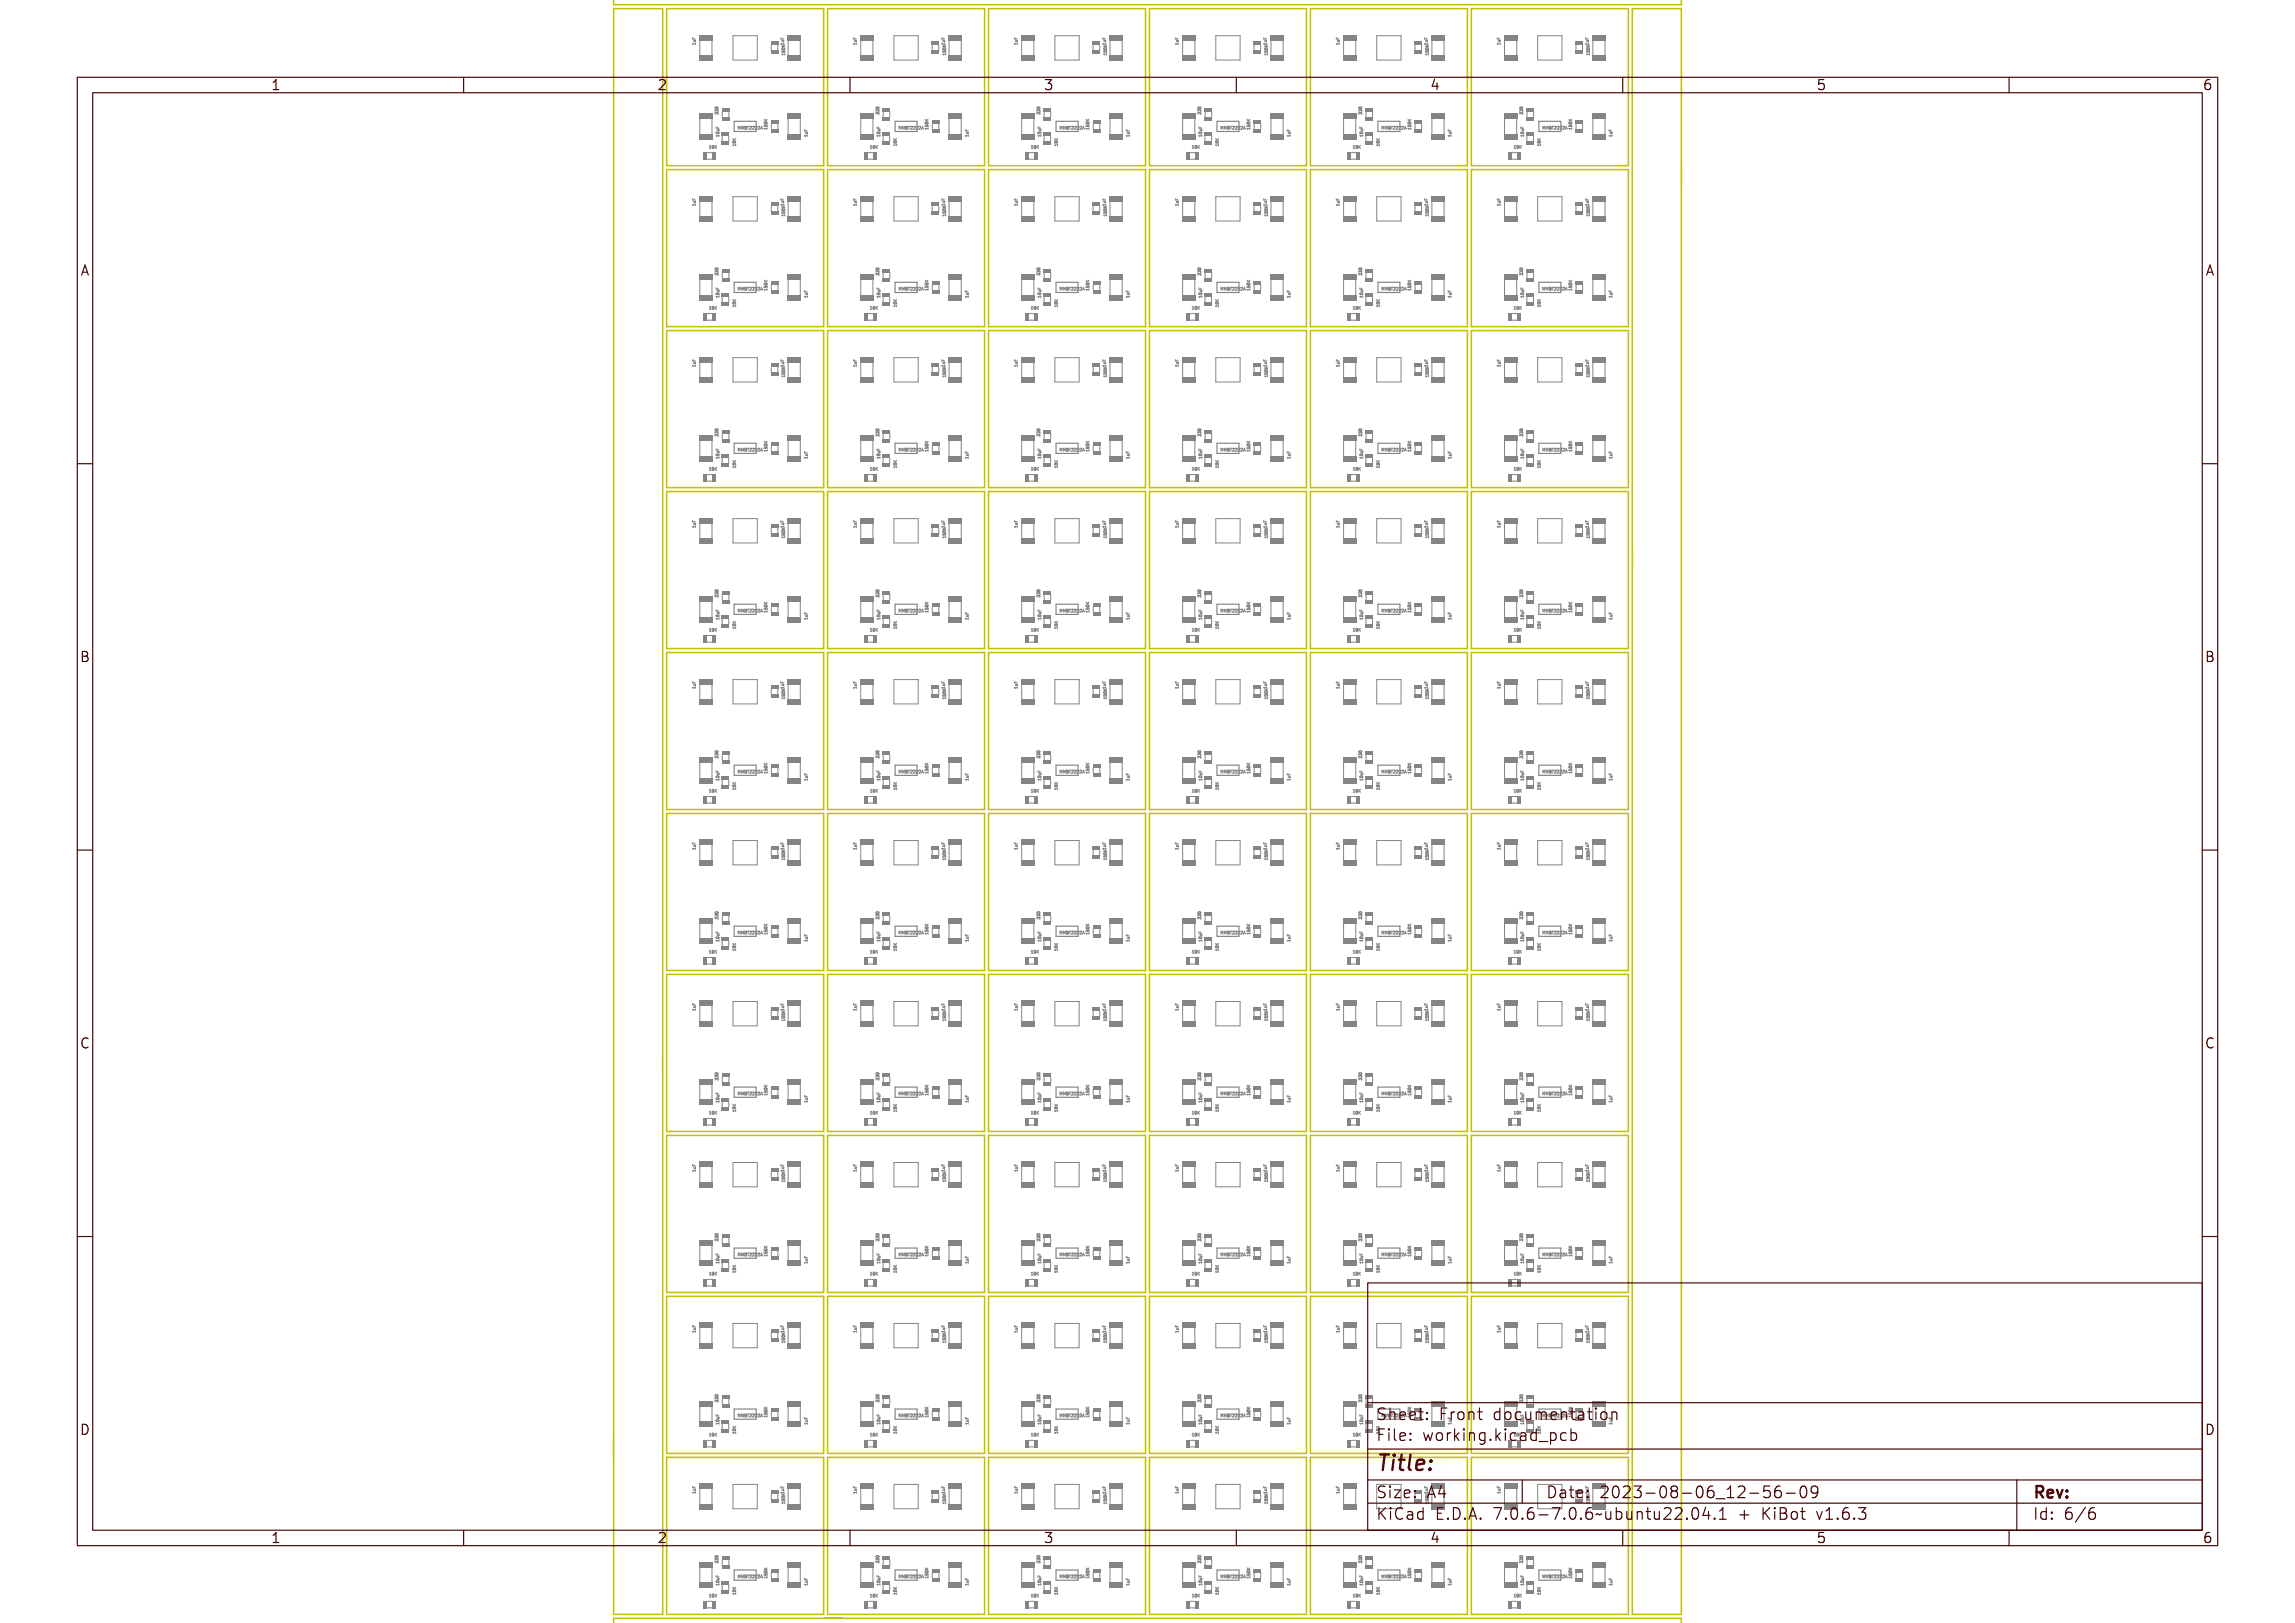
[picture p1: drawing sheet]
<svg xmlns="http://www.w3.org/2000/svg" width="297mm" height="210mm" viewBox="0 0 297 210" stroke-linecap="round" stroke-linejoin="round" font-family="sans-serif">
<defs><g id="words">
<text font-size="2.7" fill="#480000" x="178" y="190.3">Title:</text>
<g font-size="2" fill="#480000">
<text x="178" y="183.7">Sheet: Front documentation</text>
<text x="178" y="186.5">File: working.kicad_pcb</text>
<text x="178" y="193.9">Size: A4</text>
<text x="178" y="196.6">KiCad E.D.A. 7.0.6-7.0.6~ubuntu22.04.1 + KiBot v1.6.3</text>
<text x="200" y="193.9">Date: 2023-08-06_12-56-09</text>
<text x="263" y="196.6">Id: 6/6</text>
<text x="263" y="193.9">Rev:</text>
</g>
<g font-size="1.7" fill="#480000">
<text x="35" y="11.7">1</text>
<text x="85" y="11.7">2</text>
<text x="135" y="11.7">3</text>
<text x="185" y="11.7">4</text>
<text x="235" y="11.7">5</text>
<text x="285" y="11.7">6</text>
<text x="10.5" y="35.7">A</text>
<text x="285.5" y="35.7">A</text>
<text x="10.5" y="85.6">B</text>
<text x="285.5" y="85.6">B</text>
<text x="10.5" y="135.7">C</text>
<text x="285.5" y="135.7">C</text>
<text x="10.5" y="185.6">D</text>
<text x="285.5" y="185.6">D</text>
<text x="35" y="199.7">1</text>
<text x="85" y="199.7">2</text>
<text x="135" y="199.7">3</text>
<text x="185" y="199.7">4</text>
<text x="235" y="199.7">5</text>
<text x="285" y="199.7">6</text>
</g>
<g font-size=".5" fill="#848484">
<text x="90" y="5.7" transform="rotate(-90 90 5.7)">1uF</text>
<text x="101.4" y="5.7" transform="rotate(-90 101.4 5.7)">1uF</text>
<text x="110.8" y="5.7" transform="rotate(-90 110.8 5.7)">1uF</text>
<text x="122.3" y="5.7" transform="rotate(-90 122.3 5.7)">1uF</text>
<text x="131.7" y="5.7" transform="rotate(-90 131.7 5.7)">1uF</text>
<text x="143.1" y="5.7" transform="rotate(-90 143.1 5.7)">1uF</text>
<text x="152.5" y="5.7" transform="rotate(-90 152.5 5.7)">1uF</text>
<text x="163.9" y="5.7" transform="rotate(-90 163.9 5.7)">1uF</text>
<text x="173.3" y="5.7" transform="rotate(-90 173.3 5.7)">1uF</text>
<text x="184.8" y="5.7" transform="rotate(-90 184.8 5.7)">1uF</text>
<text x="194.2" y="5.7" transform="rotate(-90 194.2 5.7)">1uF</text>
<text x="205.6" y="5.7" transform="rotate(-90 205.6 5.7)">1uF</text>
<text x="101.6" y="7.2" transform="rotate(-90 101.6 7.2)">150K</text>
<text x="122.4" y="7.2" transform="rotate(-90 122.4 7.2)">150K</text>
<text x="143.2" y="7.2" transform="rotate(-90 143.2 7.2)">150K</text>
<text x="164.1" y="7.2" transform="rotate(-90 164.1 7.2)">150K</text>
<text x="184.9" y="7.2" transform="rotate(-90 184.9 7.2)">150K</text>
<text x="205.7" y="7.2" transform="rotate(-90 205.7 7.2)">150K</text>
<text x="92.9" y="14.7" transform="rotate(-90 92.9 14.7)">330</text>
<text x="93.1" y="17.8" transform="rotate(-90 93.1 17.8)">10uF</text>
<text x="95.4" y="16.7">MMBT2222A</text>
<text x="99.3" y="16.5" transform="rotate(-90 99.3 16.5)">150K</text>
<text x="104.5" y="17.8" transform="rotate(-90 104.5 17.8)">1uF</text>
<text x="113.8" y="14.7" transform="rotate(-90 113.8 14.7)">330</text>
<text x="113.9" y="17.8" transform="rotate(-90 113.9 17.8)">10uF</text>
<text x="116.2" y="16.7">MMBT2222A</text>
<text x="120.1" y="16.5" transform="rotate(-90 120.1 16.5)">150K</text>
<text x="125.3" y="17.8" transform="rotate(-90 125.3 17.8)">1uF</text>
<text x="134.6" y="14.7" transform="rotate(-90 134.6 14.7)">330</text>
<text x="134.7" y="17.8" transform="rotate(-90 134.7 17.8)">10uF</text>
<text x="137.1" y="16.7">MMBT2222A</text>
<text x="140.9" y="16.5" transform="rotate(-90 140.9 16.5)">150K</text>
<text x="146.1" y="17.8" transform="rotate(-90 146.1 17.8)">1uF</text>
<text x="155.4" y="14.7" transform="rotate(-90 155.4 14.7)">330</text>
<text x="155.5" y="17.8" transform="rotate(-90 155.5 17.8)">10uF</text>
<text x="157.9" y="16.7">MMBT2222A</text>
<text x="161.8" y="16.5" transform="rotate(-90 161.8 16.5)">150K</text>
<text x="167" y="17.8" transform="rotate(-90 167 17.8)">1uF</text>
<text x="176.2" y="14.7" transform="rotate(-90 176.2 14.7)">330</text>
<text x="176.4" y="17.8" transform="rotate(-90 176.4 17.8)">10uF</text>
<text x="178.7" y="16.7">MMBT2222A</text>
<text x="182.6" y="16.5" transform="rotate(-90 182.6 16.5)">150K</text>
<text x="187.8" y="17.8" transform="rotate(-90 187.8 17.8)">1uF</text>
<text x="197.1" y="14.7" transform="rotate(-90 197.1 14.7)">330</text>
<text x="197.2" y="17.8" transform="rotate(-90 197.2 17.8)">10uF</text>
<text x="199.6" y="16.7">MMBT2222A</text>
<text x="203.4" y="16.5" transform="rotate(-90 203.4 16.5)">150K</text>
<text x="208.6" y="17.8" transform="rotate(-90 208.6 17.8)">1uF</text>
<text x="91.9" y="19.2">10K</text>
<text x="95.2" y="19" transform="rotate(-90 95.2 19)">10K</text>
<text x="112.8" y="19.2">10K</text>
<text x="116.1" y="19" transform="rotate(-90 116.1 19)">10K</text>
<text x="133.6" y="19.2">10K</text>
<text x="136.9" y="19" transform="rotate(-90 136.9 19)">10K</text>
<text x="154.4" y="19.2">10K</text>
<text x="157.7" y="19" transform="rotate(-90 157.7 19)">10K</text>
<text x="175.3" y="19.2">10K</text>
<text x="178.5" y="19" transform="rotate(-90 178.5 19)">10K</text>
<text x="196.1" y="19.2">10K</text>
<text x="199.4" y="19" transform="rotate(-90 199.4 19)">10K</text>
<text x="90" y="26.5" transform="rotate(-90 90 26.5)">1uF</text>
<text x="101.4" y="26.5" transform="rotate(-90 101.4 26.5)">1uF</text>
<text x="101.6" y="28" transform="rotate(-90 101.6 28)">150K</text>
<text x="110.8" y="26.5" transform="rotate(-90 110.8 26.5)">1uF</text>
<text x="122.3" y="26.5" transform="rotate(-90 122.3 26.5)">1uF</text>
<text x="122.4" y="28" transform="rotate(-90 122.4 28)">150K</text>
<text x="131.7" y="26.5" transform="rotate(-90 131.7 26.5)">1uF</text>
<text x="143.1" y="26.5" transform="rotate(-90 143.1 26.5)">1uF</text>
<text x="143.2" y="28" transform="rotate(-90 143.2 28)">150K</text>
<text x="152.5" y="26.5" transform="rotate(-90 152.5 26.5)">1uF</text>
<text x="163.9" y="26.5" transform="rotate(-90 163.9 26.5)">1uF</text>
<text x="164.1" y="28" transform="rotate(-90 164.1 28)">150K</text>
<text x="173.3" y="26.5" transform="rotate(-90 173.3 26.5)">1uF</text>
<text x="184.8" y="26.5" transform="rotate(-90 184.8 26.5)">1uF</text>
<text x="184.9" y="28" transform="rotate(-90 184.9 28)">150K</text>
<text x="194.2" y="26.5" transform="rotate(-90 194.2 26.5)">1uF</text>
<text x="205.6" y="26.5" transform="rotate(-90 205.6 26.5)">1uF</text>
<text x="205.7" y="28" transform="rotate(-90 205.7 28)">150K</text>
<text x="92.9" y="35.5" transform="rotate(-90 92.9 35.5)">330</text>
<text x="113.8" y="35.5" transform="rotate(-90 113.8 35.5)">330</text>
<text x="134.6" y="35.5" transform="rotate(-90 134.6 35.5)">330</text>
<text x="155.4" y="35.5" transform="rotate(-90 155.4 35.5)">330</text>
<text x="176.2" y="35.5" transform="rotate(-90 176.2 35.5)">330</text>
<text x="197.1" y="35.5" transform="rotate(-90 197.1 35.5)">330</text>
<text x="91.9" y="40">10K</text>
<text x="93.1" y="38.6" transform="rotate(-90 93.1 38.6)">10uF</text>
<text x="95.2" y="39.8" transform="rotate(-90 95.2 39.8)">10K</text>
<text x="95.4" y="37.6">MMBT2222A</text>
<text x="99.3" y="37.4" transform="rotate(-90 99.3 37.4)">150K</text>
<text x="104.5" y="38.6" transform="rotate(-90 104.5 38.6)">1uF</text>
<text x="112.8" y="40">10K</text>
<text x="113.9" y="38.6" transform="rotate(-90 113.9 38.6)">10uF</text>
<text x="116.1" y="39.8" transform="rotate(-90 116.1 39.8)">10K</text>
<text x="116.2" y="37.6">MMBT2222A</text>
<text x="120.1" y="37.4" transform="rotate(-90 120.1 37.4)">150K</text>
<text x="125.3" y="38.6" transform="rotate(-90 125.3 38.6)">1uF</text>
<text x="133.6" y="40">10K</text>
<text x="134.7" y="38.6" transform="rotate(-90 134.7 38.6)">10uF</text>
<text x="136.9" y="39.8" transform="rotate(-90 136.9 39.8)">10K</text>
<text x="137.1" y="37.6">MMBT2222A</text>
<text x="140.9" y="37.4" transform="rotate(-90 140.9 37.4)">150K</text>
<text x="146.1" y="38.6" transform="rotate(-90 146.1 38.6)">1uF</text>
<text x="154.4" y="40">10K</text>
<text x="155.5" y="38.6" transform="rotate(-90 155.5 38.6)">10uF</text>
<text x="157.7" y="39.8" transform="rotate(-90 157.7 39.8)">10K</text>
<text x="157.9" y="37.6">MMBT2222A</text>
<text x="161.8" y="37.4" transform="rotate(-90 161.8 37.4)">150K</text>
<text x="167" y="38.6" transform="rotate(-90 167 38.6)">1uF</text>
<text x="175.3" y="40">10K</text>
<text x="176.4" y="38.6" transform="rotate(-90 176.4 38.6)">10uF</text>
<text x="178.5" y="39.8" transform="rotate(-90 178.5 39.8)">10K</text>
<text x="178.7" y="37.6">MMBT2222A</text>
<text x="182.6" y="37.4" transform="rotate(-90 182.6 37.4)">150K</text>
<text x="187.8" y="38.6" transform="rotate(-90 187.8 38.6)">1uF</text>
<text x="196.1" y="40">10K</text>
<text x="197.2" y="38.6" transform="rotate(-90 197.2 38.6)">10uF</text>
<text x="199.4" y="39.8" transform="rotate(-90 199.4 39.8)">10K</text>
<text x="199.6" y="37.6">MMBT2222A</text>
<text x="203.4" y="37.4" transform="rotate(-90 203.4 37.4)">150K</text>
<text x="208.6" y="38.6" transform="rotate(-90 208.6 38.6)">1uF</text>
<text x="90" y="47.4" transform="rotate(-90 90 47.4)">1uF</text>
<text x="101.4" y="47.4" transform="rotate(-90 101.4 47.4)">1uF</text>
<text x="110.8" y="47.4" transform="rotate(-90 110.8 47.4)">1uF</text>
<text x="122.3" y="47.4" transform="rotate(-90 122.3 47.4)">1uF</text>
<text x="131.7" y="47.4" transform="rotate(-90 131.7 47.4)">1uF</text>
<text x="143.1" y="47.4" transform="rotate(-90 143.1 47.4)">1uF</text>
<text x="152.5" y="47.4" transform="rotate(-90 152.5 47.4)">1uF</text>
<text x="163.9" y="47.4" transform="rotate(-90 163.9 47.4)">1uF</text>
<text x="173.3" y="47.4" transform="rotate(-90 173.3 47.4)">1uF</text>
<text x="184.8" y="47.4" transform="rotate(-90 184.8 47.4)">1uF</text>
<text x="194.2" y="47.4" transform="rotate(-90 194.2 47.4)">1uF</text>
<text x="205.6" y="47.4" transform="rotate(-90 205.6 47.4)">1uF</text>
<text x="101.6" y="48.9" transform="rotate(-90 101.6 48.9)">150K</text>
<text x="122.4" y="48.9" transform="rotate(-90 122.4 48.9)">150K</text>
<text x="143.2" y="48.9" transform="rotate(-90 143.2 48.9)">150K</text>
<text x="164.1" y="48.9" transform="rotate(-90 164.1 48.9)">150K</text>
<text x="184.9" y="48.9" transform="rotate(-90 184.9 48.9)">150K</text>
<text x="205.7" y="48.9" transform="rotate(-90 205.7 48.9)">150K</text>
<text x="92.9" y="56.3" transform="rotate(-90 92.9 56.3)">330</text>
<text x="93.1" y="59.4" transform="rotate(-90 93.1 59.4)">10uF</text>
<text x="95.4" y="58.4">MMBT2222A</text>
<text x="99.3" y="58.2" transform="rotate(-90 99.3 58.2)">150K</text>
<text x="104.5" y="59.4" transform="rotate(-90 104.5 59.4)">1uF</text>
<text x="113.8" y="56.3" transform="rotate(-90 113.8 56.3)">330</text>
<text x="113.9" y="59.4" transform="rotate(-90 113.9 59.4)">10uF</text>
<text x="116.2" y="58.4">MMBT2222A</text>
<text x="120.1" y="58.2" transform="rotate(-90 120.1 58.2)">150K</text>
<text x="125.3" y="59.4" transform="rotate(-90 125.3 59.4)">1uF</text>
<text x="134.6" y="56.3" transform="rotate(-90 134.6 56.3)">330</text>
<text x="134.7" y="59.4" transform="rotate(-90 134.7 59.4)">10uF</text>
<text x="137.1" y="58.4">MMBT2222A</text>
<text x="140.9" y="58.2" transform="rotate(-90 140.9 58.2)">150K</text>
<text x="146.1" y="59.4" transform="rotate(-90 146.1 59.4)">1uF</text>
<text x="155.4" y="56.3" transform="rotate(-90 155.4 56.3)">330</text>
<text x="155.5" y="59.4" transform="rotate(-90 155.5 59.4)">10uF</text>
<text x="157.9" y="58.4">MMBT2222A</text>
<text x="161.8" y="58.2" transform="rotate(-90 161.8 58.2)">150K</text>
<text x="167" y="59.4" transform="rotate(-90 167 59.4)">1uF</text>
<text x="176.2" y="56.3" transform="rotate(-90 176.2 56.3)">330</text>
<text x="176.4" y="59.4" transform="rotate(-90 176.4 59.4)">10uF</text>
<text x="178.7" y="58.4">MMBT2222A</text>
<text x="182.6" y="58.2" transform="rotate(-90 182.6 58.2)">150K</text>
<text x="187.8" y="59.4" transform="rotate(-90 187.8 59.4)">1uF</text>
<text x="197.1" y="56.3" transform="rotate(-90 197.1 56.3)">330</text>
<text x="197.2" y="59.4" transform="rotate(-90 197.2 59.4)">10uF</text>
<text x="199.6" y="58.4">MMBT2222A</text>
<text x="203.4" y="58.2" transform="rotate(-90 203.4 58.2)">150K</text>
<text x="208.6" y="59.4" transform="rotate(-90 208.6 59.4)">1uF</text>
<text x="91.9" y="60.9">10K</text>
<text x="95.2" y="60.6" transform="rotate(-90 95.2 60.6)">10K</text>
<text x="112.8" y="60.9">10K</text>
<text x="116.1" y="60.6" transform="rotate(-90 116.1 60.6)">10K</text>
<text x="133.6" y="60.9">10K</text>
<text x="136.9" y="60.6" transform="rotate(-90 136.9 60.6)">10K</text>
<text x="154.4" y="60.9">10K</text>
<text x="157.7" y="60.6" transform="rotate(-90 157.7 60.6)">10K</text>
<text x="175.3" y="60.9">10K</text>
<text x="178.5" y="60.6" transform="rotate(-90 178.5 60.6)">10K</text>
<text x="196.1" y="60.9">10K</text>
<text x="199.4" y="60.6" transform="rotate(-90 199.4 60.6)">10K</text>
<text x="90" y="68.2" transform="rotate(-90 90 68.2)">1uF</text>
<text x="101.4" y="68.2" transform="rotate(-90 101.4 68.2)">1uF</text>
<text x="101.6" y="69.7" transform="rotate(-90 101.6 69.7)">150K</text>
<text x="110.8" y="68.2" transform="rotate(-90 110.8 68.2)">1uF</text>
<text x="122.3" y="68.2" transform="rotate(-90 122.3 68.2)">1uF</text>
<text x="122.4" y="69.7" transform="rotate(-90 122.4 69.7)">150K</text>
<text x="131.7" y="68.2" transform="rotate(-90 131.7 68.2)">1uF</text>
<text x="143.1" y="68.2" transform="rotate(-90 143.1 68.2)">1uF</text>
<text x="143.2" y="69.7" transform="rotate(-90 143.2 69.7)">150K</text>
<text x="152.5" y="68.2" transform="rotate(-90 152.5 68.2)">1uF</text>
<text x="163.9" y="68.2" transform="rotate(-90 163.9 68.2)">1uF</text>
<text x="164.1" y="69.7" transform="rotate(-90 164.1 69.7)">150K</text>
<text x="173.3" y="68.2" transform="rotate(-90 173.3 68.2)">1uF</text>
<text x="184.8" y="68.2" transform="rotate(-90 184.8 68.2)">1uF</text>
<text x="184.9" y="69.7" transform="rotate(-90 184.9 69.7)">150K</text>
<text x="194.2" y="68.2" transform="rotate(-90 194.2 68.2)">1uF</text>
<text x="205.6" y="68.2" transform="rotate(-90 205.6 68.2)">1uF</text>
<text x="205.7" y="69.7" transform="rotate(-90 205.7 69.7)">150K</text>
<text x="92.9" y="77.1" transform="rotate(-90 92.9 77.1)">330</text>
<text x="113.8" y="77.1" transform="rotate(-90 113.8 77.1)">330</text>
<text x="134.6" y="77.1" transform="rotate(-90 134.6 77.1)">330</text>
<text x="155.4" y="77.1" transform="rotate(-90 155.4 77.1)">330</text>
<text x="176.2" y="77.1" transform="rotate(-90 176.2 77.1)">330</text>
<text x="197.1" y="77.1" transform="rotate(-90 197.1 77.1)">330</text>
<text x="91.9" y="81.7">10K</text>
<text x="93.1" y="80.2" transform="rotate(-90 93.1 80.2)">10uF</text>
<text x="95.2" y="81.4" transform="rotate(-90 95.2 81.4)">10K</text>
<text x="95.4" y="79.2">MMBT2222A</text>
<text x="99.3" y="79" transform="rotate(-90 99.3 79)">150K</text>
<text x="104.5" y="80.2" transform="rotate(-90 104.5 80.2)">1uF</text>
<text x="112.8" y="81.7">10K</text>
<text x="113.9" y="80.2" transform="rotate(-90 113.9 80.2)">10uF</text>
<text x="116.1" y="81.4" transform="rotate(-90 116.1 81.4)">10K</text>
<text x="116.2" y="79.2">MMBT2222A</text>
<text x="120.1" y="79" transform="rotate(-90 120.1 79)">150K</text>
<text x="125.3" y="80.2" transform="rotate(-90 125.3 80.2)">1uF</text>
<text x="133.6" y="81.7">10K</text>
<text x="134.7" y="80.2" transform="rotate(-90 134.7 80.2)">10uF</text>
<text x="136.9" y="81.4" transform="rotate(-90 136.9 81.4)">10K</text>
<text x="137.1" y="79.2">MMBT2222A</text>
<text x="140.9" y="79" transform="rotate(-90 140.9 79)">150K</text>
<text x="146.1" y="80.2" transform="rotate(-90 146.1 80.2)">1uF</text>
<text x="154.4" y="81.7">10K</text>
<text x="155.5" y="80.2" transform="rotate(-90 155.5 80.2)">10uF</text>
<text x="157.7" y="81.4" transform="rotate(-90 157.7 81.4)">10K</text>
<text x="157.9" y="79.2">MMBT2222A</text>
<text x="161.8" y="79" transform="rotate(-90 161.8 79)">150K</text>
<text x="167" y="80.2" transform="rotate(-90 167 80.2)">1uF</text>
<text x="175.3" y="81.7">10K</text>
<text x="176.4" y="80.2" transform="rotate(-90 176.4 80.2)">10uF</text>
<text x="178.5" y="81.4" transform="rotate(-90 178.5 81.4)">10K</text>
<text x="178.7" y="79.2">MMBT2222A</text>
<text x="182.6" y="79" transform="rotate(-90 182.6 79)">150K</text>
<text x="187.8" y="80.2" transform="rotate(-90 187.8 80.2)">1uF</text>
<text x="196.1" y="81.7">10K</text>
<text x="197.2" y="80.2" transform="rotate(-90 197.2 80.2)">10uF</text>
<text x="199.4" y="81.4" transform="rotate(-90 199.4 81.4)">10K</text>
<text x="199.6" y="79.2">MMBT2222A</text>
<text x="203.4" y="79" transform="rotate(-90 203.4 79)">150K</text>
<text x="208.6" y="80.2" transform="rotate(-90 208.6 80.2)">1uF</text>
<text x="90" y="89" transform="rotate(-90 90 89)">1uF</text>
<text x="101.4" y="89" transform="rotate(-90 101.4 89)">1uF</text>
<text x="110.8" y="89" transform="rotate(-90 110.8 89)">1uF</text>
<text x="122.3" y="89" transform="rotate(-90 122.3 89)">1uF</text>
<text x="131.7" y="89" transform="rotate(-90 131.7 89)">1uF</text>
<text x="143.1" y="89" transform="rotate(-90 143.1 89)">1uF</text>
<text x="152.5" y="89" transform="rotate(-90 152.5 89)">1uF</text>
<text x="163.9" y="89" transform="rotate(-90 163.9 89)">1uF</text>
<text x="173.3" y="89" transform="rotate(-90 173.3 89)">1uF</text>
<text x="184.8" y="89" transform="rotate(-90 184.8 89)">1uF</text>
<text x="194.2" y="89" transform="rotate(-90 194.2 89)">1uF</text>
<text x="205.6" y="89" transform="rotate(-90 205.6 89)">1uF</text>
<text x="101.6" y="90.5" transform="rotate(-90 101.6 90.5)">150K</text>
<text x="122.4" y="90.5" transform="rotate(-90 122.4 90.5)">150K</text>
<text x="143.2" y="90.5" transform="rotate(-90 143.2 90.5)">150K</text>
<text x="164.1" y="90.5" transform="rotate(-90 164.1 90.5)">150K</text>
<text x="184.9" y="90.5" transform="rotate(-90 184.9 90.5)">150K</text>
<text x="205.7" y="90.5" transform="rotate(-90 205.7 90.5)">150K</text>
<text x="92.9" y="98" transform="rotate(-90 92.9 98)">330</text>
<text x="93.1" y="101.1" transform="rotate(-90 93.1 101.1)">10uF</text>
<text x="95.4" y="100">MMBT2222A</text>
<text x="99.3" y="99.9" transform="rotate(-90 99.3 99.9)">150K</text>
<text x="104.5" y="101.1" transform="rotate(-90 104.5 101.1)">1uF</text>
<text x="113.8" y="98" transform="rotate(-90 113.8 98)">330</text>
<text x="113.9" y="101.1" transform="rotate(-90 113.9 101.1)">10uF</text>
<text x="116.2" y="100">MMBT2222A</text>
<text x="120.1" y="99.9" transform="rotate(-90 120.1 99.9)">150K</text>
<text x="125.3" y="101.1" transform="rotate(-90 125.3 101.1)">1uF</text>
<text x="134.6" y="98" transform="rotate(-90 134.6 98)">330</text>
<text x="134.7" y="101.1" transform="rotate(-90 134.7 101.1)">10uF</text>
<text x="137.1" y="100">MMBT2222A</text>
<text x="140.9" y="99.9" transform="rotate(-90 140.9 99.9)">150K</text>
<text x="146.1" y="101.1" transform="rotate(-90 146.1 101.1)">1uF</text>
<text x="155.4" y="98" transform="rotate(-90 155.4 98)">330</text>
<text x="155.5" y="101.1" transform="rotate(-90 155.5 101.1)">10uF</text>
<text x="157.9" y="100">MMBT2222A</text>
<text x="161.8" y="99.9" transform="rotate(-90 161.8 99.9)">150K</text>
<text x="167" y="101.1" transform="rotate(-90 167 101.1)">1uF</text>
<text x="176.2" y="98" transform="rotate(-90 176.2 98)">330</text>
<text x="176.4" y="101.1" transform="rotate(-90 176.4 101.1)">10uF</text>
<text x="178.7" y="100">MMBT2222A</text>
<text x="182.6" y="99.9" transform="rotate(-90 182.6 99.9)">150K</text>
<text x="187.8" y="101.1" transform="rotate(-90 187.8 101.1)">1uF</text>
<text x="197.1" y="98" transform="rotate(-90 197.1 98)">330</text>
<text x="197.2" y="101.1" transform="rotate(-90 197.2 101.1)">10uF</text>
<text x="199.6" y="100">MMBT2222A</text>
<text x="203.4" y="99.9" transform="rotate(-90 203.4 99.9)">150K</text>
<text x="208.6" y="101.1" transform="rotate(-90 208.6 101.1)">1uF</text>
<text x="91.9" y="102.5">10K</text>
<text x="95.2" y="102.3" transform="rotate(-90 95.2 102.3)">10K</text>
<text x="112.8" y="102.5">10K</text>
<text x="116.1" y="102.3" transform="rotate(-90 116.1 102.3)">10K</text>
<text x="133.6" y="102.5">10K</text>
<text x="136.9" y="102.3" transform="rotate(-90 136.9 102.3)">10K</text>
<text x="154.4" y="102.5">10K</text>
<text x="157.7" y="102.3" transform="rotate(-90 157.7 102.3)">10K</text>
<text x="175.3" y="102.5">10K</text>
<text x="178.5" y="102.3" transform="rotate(-90 178.5 102.3)">10K</text>
<text x="196.1" y="102.5">10K</text>
<text x="199.4" y="102.3" transform="rotate(-90 199.4 102.3)">10K</text>
<text x="90" y="109.8" transform="rotate(-90 90 109.8)">1uF</text>
<text x="101.4" y="109.8" transform="rotate(-90 101.4 109.8)">1uF</text>
<text x="101.6" y="111.4" transform="rotate(-90 101.6 111.4)">150K</text>
<text x="110.8" y="109.8" transform="rotate(-90 110.8 109.8)">1uF</text>
<text x="122.3" y="109.8" transform="rotate(-90 122.3 109.8)">1uF</text>
<text x="122.4" y="111.4" transform="rotate(-90 122.4 111.4)">150K</text>
<text x="131.7" y="109.8" transform="rotate(-90 131.7 109.8)">1uF</text>
<text x="143.1" y="109.8" transform="rotate(-90 143.1 109.8)">1uF</text>
<text x="143.2" y="111.4" transform="rotate(-90 143.2 111.4)">150K</text>
<text x="152.5" y="109.8" transform="rotate(-90 152.5 109.8)">1uF</text>
<text x="163.9" y="109.8" transform="rotate(-90 163.9 109.8)">1uF</text>
<text x="164.1" y="111.4" transform="rotate(-90 164.1 111.4)">150K</text>
<text x="173.3" y="109.8" transform="rotate(-90 173.3 109.8)">1uF</text>
<text x="184.8" y="109.8" transform="rotate(-90 184.8 109.8)">1uF</text>
<text x="184.9" y="111.4" transform="rotate(-90 184.9 111.4)">150K</text>
<text x="194.2" y="109.8" transform="rotate(-90 194.2 109.8)">1uF</text>
<text x="205.6" y="109.8" transform="rotate(-90 205.6 109.8)">1uF</text>
<text x="205.7" y="111.4" transform="rotate(-90 205.7 111.4)">150K</text>
<text x="92.9" y="118.8" transform="rotate(-90 92.9 118.8)">330</text>
<text x="113.8" y="118.8" transform="rotate(-90 113.8 118.8)">330</text>
<text x="134.6" y="118.8" transform="rotate(-90 134.6 118.8)">330</text>
<text x="155.4" y="118.8" transform="rotate(-90 155.4 118.8)">330</text>
<text x="176.2" y="118.8" transform="rotate(-90 176.2 118.8)">330</text>
<text x="197.1" y="118.8" transform="rotate(-90 197.1 118.8)">330</text>
<text x="91.9" y="123.4">10K</text>
<text x="93.1" y="121.9" transform="rotate(-90 93.1 121.9)">10uF</text>
<text x="95.2" y="123.1" transform="rotate(-90 95.2 123.1)">10K</text>
<text x="95.4" y="120.9">MMBT2222A</text>
<text x="99.3" y="120.7" transform="rotate(-90 99.3 120.7)">150K</text>
<text x="104.5" y="121.9" transform="rotate(-90 104.5 121.9)">1uF</text>
<text x="112.8" y="123.4">10K</text>
<text x="113.9" y="121.9" transform="rotate(-90 113.9 121.9)">10uF</text>
<text x="116.1" y="123.1" transform="rotate(-90 116.1 123.1)">10K</text>
<text x="116.2" y="120.9">MMBT2222A</text>
<text x="120.1" y="120.7" transform="rotate(-90 120.1 120.7)">150K</text>
<text x="125.3" y="121.9" transform="rotate(-90 125.3 121.9)">1uF</text>
<text x="133.6" y="123.4">10K</text>
<text x="134.7" y="121.9" transform="rotate(-90 134.7 121.9)">10uF</text>
<text x="136.9" y="123.1" transform="rotate(-90 136.9 123.1)">10K</text>
<text x="137.1" y="120.9">MMBT2222A</text>
<text x="140.9" y="120.7" transform="rotate(-90 140.9 120.7)">150K</text>
<text x="146.1" y="121.9" transform="rotate(-90 146.1 121.9)">1uF</text>
<text x="154.4" y="123.4">10K</text>
<text x="155.5" y="121.9" transform="rotate(-90 155.5 121.9)">10uF</text>
<text x="157.7" y="123.1" transform="rotate(-90 157.7 123.1)">10K</text>
<text x="157.9" y="120.9">MMBT2222A</text>
<text x="161.8" y="120.7" transform="rotate(-90 161.8 120.7)">150K</text>
<text x="167" y="121.9" transform="rotate(-90 167 121.9)">1uF</text>
<text x="175.3" y="123.4">10K</text>
<text x="176.4" y="121.9" transform="rotate(-90 176.4 121.9)">10uF</text>
<text x="178.5" y="123.1" transform="rotate(-90 178.5 123.1)">10K</text>
<text x="178.7" y="120.9">MMBT2222A</text>
<text x="182.6" y="120.7" transform="rotate(-90 182.6 120.7)">150K</text>
<text x="187.8" y="121.9" transform="rotate(-90 187.8 121.9)">1uF</text>
<text x="196.1" y="123.4">10K</text>
<text x="197.2" y="121.9" transform="rotate(-90 197.2 121.9)">10uF</text>
<text x="199.4" y="123.1" transform="rotate(-90 199.4 123.1)">10K</text>
<text x="199.6" y="120.9">MMBT2222A</text>
<text x="203.4" y="120.7" transform="rotate(-90 203.4 120.7)">150K</text>
<text x="208.6" y="121.9" transform="rotate(-90 208.6 121.9)">1uF</text>
<text x="90" y="130.7" transform="rotate(-90 90 130.7)">1uF</text>
<text x="101.4" y="130.7" transform="rotate(-90 101.4 130.7)">1uF</text>
<text x="110.8" y="130.7" transform="rotate(-90 110.8 130.7)">1uF</text>
<text x="122.3" y="130.7" transform="rotate(-90 122.3 130.7)">1uF</text>
<text x="131.7" y="130.7" transform="rotate(-90 131.7 130.7)">1uF</text>
<text x="143.1" y="130.7" transform="rotate(-90 143.1 130.7)">1uF</text>
<text x="152.5" y="130.7" transform="rotate(-90 152.5 130.7)">1uF</text>
<text x="163.9" y="130.7" transform="rotate(-90 163.9 130.7)">1uF</text>
<text x="173.3" y="130.7" transform="rotate(-90 173.3 130.7)">1uF</text>
<text x="184.8" y="130.7" transform="rotate(-90 184.8 130.7)">1uF</text>
<text x="194.2" y="130.7" transform="rotate(-90 194.2 130.7)">1uF</text>
<text x="205.6" y="130.7" transform="rotate(-90 205.6 130.7)">1uF</text>
<text x="101.6" y="132.2" transform="rotate(-90 101.6 132.2)">150K</text>
<text x="122.4" y="132.2" transform="rotate(-90 122.4 132.2)">150K</text>
<text x="143.2" y="132.2" transform="rotate(-90 143.2 132.2)">150K</text>
<text x="164.1" y="132.2" transform="rotate(-90 164.1 132.2)">150K</text>
<text x="184.9" y="132.2" transform="rotate(-90 184.9 132.2)">150K</text>
<text x="205.7" y="132.2" transform="rotate(-90 205.7 132.2)">150K</text>
<text x="92.9" y="139.6" transform="rotate(-90 92.9 139.6)">330</text>
<text x="93.1" y="142.7" transform="rotate(-90 93.1 142.7)">10uF</text>
<text x="95.2" y="143.9" transform="rotate(-90 95.2 143.9)">10K</text>
<text x="95.4" y="141.7">MMBT2222A</text>
<text x="99.3" y="141.5" transform="rotate(-90 99.3 141.5)">150K</text>
<text x="104.5" y="142.7" transform="rotate(-90 104.5 142.7)">1uF</text>
<text x="113.8" y="139.6" transform="rotate(-90 113.8 139.6)">330</text>
<text x="113.9" y="142.7" transform="rotate(-90 113.9 142.7)">10uF</text>
<text x="116.1" y="143.9" transform="rotate(-90 116.1 143.9)">10K</text>
<text x="116.2" y="141.7">MMBT2222A</text>
<text x="120.1" y="141.5" transform="rotate(-90 120.1 141.5)">150K</text>
<text x="125.3" y="142.7" transform="rotate(-90 125.3 142.7)">1uF</text>
<text x="134.6" y="139.6" transform="rotate(-90 134.6 139.6)">330</text>
<text x="134.7" y="142.7" transform="rotate(-90 134.7 142.7)">10uF</text>
<text x="136.9" y="143.9" transform="rotate(-90 136.9 143.9)">10K</text>
<text x="137.1" y="141.7">MMBT2222A</text>
<text x="140.9" y="141.5" transform="rotate(-90 140.9 141.5)">150K</text>
<text x="146.1" y="142.7" transform="rotate(-90 146.1 142.7)">1uF</text>
<text x="155.4" y="139.6" transform="rotate(-90 155.4 139.6)">330</text>
<text x="155.5" y="142.7" transform="rotate(-90 155.5 142.7)">10uF</text>
<text x="157.7" y="143.9" transform="rotate(-90 157.7 143.9)">10K</text>
<text x="157.9" y="141.7">MMBT2222A</text>
<text x="161.8" y="141.5" transform="rotate(-90 161.8 141.5)">150K</text>
<text x="167" y="142.7" transform="rotate(-90 167 142.7)">1uF</text>
<text x="176.2" y="139.6" transform="rotate(-90 176.2 139.6)">330</text>
<text x="176.4" y="142.7" transform="rotate(-90 176.4 142.7)">10uF</text>
<text x="178.5" y="143.9" transform="rotate(-90 178.5 143.9)">10K</text>
<text x="178.7" y="141.7">MMBT2222A</text>
<text x="182.6" y="141.5" transform="rotate(-90 182.6 141.5)">150K</text>
<text x="187.8" y="142.7" transform="rotate(-90 187.8 142.7)">1uF</text>
<text x="197.1" y="139.6" transform="rotate(-90 197.1 139.6)">330</text>
<text x="197.2" y="142.7" transform="rotate(-90 197.2 142.7)">10uF</text>
<text x="199.4" y="143.9" transform="rotate(-90 199.4 143.9)">10K</text>
<text x="199.6" y="141.7">MMBT2222A</text>
<text x="203.4" y="141.5" transform="rotate(-90 203.4 141.5)">150K</text>
<text x="208.6" y="142.7" transform="rotate(-90 208.6 142.7)">1uF</text>
<text x="91.9" y="144.2">10K</text>
<text x="112.8" y="144.2">10K</text>
<text x="133.6" y="144.2">10K</text>
<text x="154.4" y="144.2">10K</text>
<text x="175.3" y="144.2">10K</text>
<text x="196.1" y="144.2">10K</text>
<text x="90" y="151.5" transform="rotate(-90 90 151.5)">1uF</text>
<text x="101.4" y="151.5" transform="rotate(-90 101.4 151.5)">1uF</text>
<text x="101.6" y="153" transform="rotate(-90 101.6 153)">150K</text>
<text x="110.8" y="151.5" transform="rotate(-90 110.8 151.5)">1uF</text>
<text x="122.3" y="151.5" transform="rotate(-90 122.3 151.5)">1uF</text>
<text x="122.4" y="153" transform="rotate(-90 122.4 153)">150K</text>
<text x="131.7" y="151.5" transform="rotate(-90 131.7 151.5)">1uF</text>
<text x="143.1" y="151.5" transform="rotate(-90 143.1 151.5)">1uF</text>
<text x="143.2" y="153" transform="rotate(-90 143.2 153)">150K</text>
<text x="152.5" y="151.5" transform="rotate(-90 152.5 151.5)">1uF</text>
<text x="163.9" y="151.5" transform="rotate(-90 163.9 151.5)">1uF</text>
<text x="164.1" y="153" transform="rotate(-90 164.1 153)">150K</text>
<text x="173.3" y="151.5" transform="rotate(-90 173.3 151.5)">1uF</text>
<text x="184.8" y="151.5" transform="rotate(-90 184.8 151.5)">1uF</text>
<text x="184.9" y="153" transform="rotate(-90 184.9 153)">150K</text>
<text x="194.2" y="151.5" transform="rotate(-90 194.2 151.5)">1uF</text>
<text x="205.6" y="151.5" transform="rotate(-90 205.6 151.5)">1uF</text>
<text x="205.7" y="153" transform="rotate(-90 205.7 153)">150K</text>
<text x="92.9" y="160.5" transform="rotate(-90 92.9 160.5)">330</text>
<text x="113.8" y="160.5" transform="rotate(-90 113.8 160.5)">330</text>
<text x="134.6" y="160.5" transform="rotate(-90 134.6 160.5)">330</text>
<text x="155.4" y="160.5" transform="rotate(-90 155.4 160.5)">330</text>
<text x="176.2" y="160.5" transform="rotate(-90 176.2 160.5)">330</text>
<text x="197.1" y="160.5" transform="rotate(-90 197.1 160.5)">330</text>
<text x="91.9" y="165">10K</text>
<text x="93.1" y="163.6" transform="rotate(-90 93.1 163.6)">10uF</text>
<text x="95.2" y="164.8" transform="rotate(-90 95.2 164.8)">10K</text>
<text x="95.4" y="162.5">MMBT2222A</text>
<text x="99.3" y="162.3" transform="rotate(-90 99.3 162.3)">150K</text>
<text x="104.5" y="163.6" transform="rotate(-90 104.5 163.6)">1uF</text>
<text x="112.8" y="165">10K</text>
<text x="113.9" y="163.6" transform="rotate(-90 113.9 163.6)">10uF</text>
<text x="116.1" y="164.8" transform="rotate(-90 116.1 164.8)">10K</text>
<text x="116.2" y="162.5">MMBT2222A</text>
<text x="120.1" y="162.3" transform="rotate(-90 120.1 162.3)">150K</text>
<text x="125.3" y="163.6" transform="rotate(-90 125.3 163.6)">1uF</text>
<text x="133.6" y="165">10K</text>
<text x="134.7" y="163.6" transform="rotate(-90 134.7 163.6)">10uF</text>
<text x="136.9" y="164.8" transform="rotate(-90 136.9 164.8)">10K</text>
<text x="137.1" y="162.5">MMBT2222A</text>
<text x="140.9" y="162.3" transform="rotate(-90 140.9 162.3)">150K</text>
<text x="146.1" y="163.6" transform="rotate(-90 146.1 163.6)">1uF</text>
<text x="154.4" y="165">10K</text>
<text x="155.5" y="163.6" transform="rotate(-90 155.5 163.6)">10uF</text>
<text x="157.7" y="164.8" transform="rotate(-90 157.7 164.8)">10K</text>
<text x="157.9" y="162.5">MMBT2222A</text>
<text x="161.8" y="162.3" transform="rotate(-90 161.8 162.3)">150K</text>
<text x="167" y="163.6" transform="rotate(-90 167 163.6)">1uF</text>
<text x="175.3" y="165">10K</text>
<text x="176.4" y="163.6" transform="rotate(-90 176.4 163.6)">10uF</text>
<text x="178.5" y="164.8" transform="rotate(-90 178.5 164.8)">10K</text>
<text x="178.7" y="162.5">MMBT2222A</text>
<text x="182.6" y="162.3" transform="rotate(-90 182.6 162.3)">150K</text>
<text x="187.8" y="163.6" transform="rotate(-90 187.8 163.6)">1uF</text>
<text x="196.1" y="165">10K</text>
<text x="197.2" y="163.6" transform="rotate(-90 197.2 163.6)">10uF</text>
<text x="199.4" y="164.8" transform="rotate(-90 199.4 164.8)">10K</text>
<text x="199.6" y="162.5">MMBT2222A</text>
<text x="203.4" y="162.3" transform="rotate(-90 203.4 162.3)">150K</text>
<text x="208.6" y="163.6" transform="rotate(-90 208.6 163.6)">1uF</text>
<text x="90" y="172.3" transform="rotate(-90 90 172.3)">1uF</text>
<text x="101.4" y="172.3" transform="rotate(-90 101.4 172.3)">1uF</text>
<text x="101.6" y="173.8" transform="rotate(-90 101.6 173.8)">150K</text>
<text x="110.8" y="172.3" transform="rotate(-90 110.8 172.3)">1uF</text>
<text x="122.3" y="172.3" transform="rotate(-90 122.3 172.3)">1uF</text>
<text x="122.4" y="173.8" transform="rotate(-90 122.4 173.8)">150K</text>
<text x="131.7" y="172.3" transform="rotate(-90 131.7 172.3)">1uF</text>
<text x="143.1" y="172.3" transform="rotate(-90 143.1 172.3)">1uF</text>
<text x="143.2" y="173.8" transform="rotate(-90 143.2 173.8)">150K</text>
<text x="152.5" y="172.3" transform="rotate(-90 152.5 172.3)">1uF</text>
<text x="163.9" y="172.3" transform="rotate(-90 163.9 172.3)">1uF</text>
<text x="164.1" y="173.8" transform="rotate(-90 164.1 173.8)">150K</text>
<text x="173.3" y="172.3" transform="rotate(-90 173.3 172.3)">1uF</text>
<text x="184.8" y="172.3" transform="rotate(-90 184.8 172.3)">1uF</text>
<text x="184.9" y="173.8" transform="rotate(-90 184.9 173.8)">150K</text>
<text x="194.2" y="172.3" transform="rotate(-90 194.2 172.3)">1uF</text>
<text x="205.6" y="172.3" transform="rotate(-90 205.6 172.3)">1uF</text>
<text x="205.7" y="173.8" transform="rotate(-90 205.7 173.8)">150K</text>
<text x="91.9" y="185.8">10K</text>
<text x="92.9" y="181.3" transform="rotate(-90 92.9 181.3)">330</text>
<text x="93.1" y="184.4" transform="rotate(-90 93.1 184.4)">10uF</text>
<text x="95.2" y="185.6" transform="rotate(-90 95.2 185.6)">10K</text>
<text x="95.4" y="183.4">MMBT2222A</text>
<text x="99.3" y="183.2" transform="rotate(-90 99.3 183.2)">150K</text>
<text x="104.5" y="184.4" transform="rotate(-90 104.5 184.4)">1uF</text>
<text x="112.8" y="185.8">10K</text>
<text x="113.8" y="181.3" transform="rotate(-90 113.8 181.3)">330</text>
<text x="113.9" y="184.4" transform="rotate(-90 113.9 184.4)">10uF</text>
<text x="116.1" y="185.6" transform="rotate(-90 116.1 185.6)">10K</text>
<text x="116.2" y="183.4">MMBT2222A</text>
<text x="120.1" y="183.2" transform="rotate(-90 120.1 183.2)">150K</text>
<text x="125.3" y="184.4" transform="rotate(-90 125.3 184.4)">1uF</text>
<text x="133.6" y="185.8">10K</text>
<text x="134.6" y="181.3" transform="rotate(-90 134.6 181.3)">330</text>
<text x="134.7" y="184.4" transform="rotate(-90 134.7 184.4)">10uF</text>
<text x="136.9" y="185.6" transform="rotate(-90 136.9 185.6)">10K</text>
<text x="137.1" y="183.4">MMBT2222A</text>
<text x="140.9" y="183.2" transform="rotate(-90 140.9 183.2)">150K</text>
<text x="146.1" y="184.4" transform="rotate(-90 146.1 184.4)">1uF</text>
<text x="154.4" y="185.8">10K</text>
<text x="155.4" y="181.3" transform="rotate(-90 155.4 181.3)">330</text>
<text x="155.5" y="184.4" transform="rotate(-90 155.5 184.4)">10uF</text>
<text x="157.7" y="185.6" transform="rotate(-90 157.7 185.6)">10K</text>
<text x="157.9" y="183.4">MMBT2222A</text>
<text x="161.8" y="183.2" transform="rotate(-90 161.8 183.2)">150K</text>
<text x="167" y="184.4" transform="rotate(-90 167 184.4)">1uF</text>
<text x="175.3" y="185.8">10K</text>
<text x="176.2" y="181.3" transform="rotate(-90 176.2 181.3)">330</text>
<text x="176.4" y="184.4" transform="rotate(-90 176.4 184.4)">10uF</text>
<text x="178.5" y="185.6" transform="rotate(-90 178.5 185.6)">10K</text>
<text x="187.8" y="184.4" transform="rotate(-90 187.8 184.4)">1uF</text>
<text x="197.1" y="181.3" transform="rotate(-90 197.1 181.3)">330</text>
<text x="199.4" y="185.6" transform="rotate(-90 199.4 185.6)">10K</text>
<text x="203.4" y="183.2" transform="rotate(-90 203.4 183.2)">150K</text>
<text x="208.6" y="184.4" transform="rotate(-90 208.6 184.4)">1uF</text>
<text x="90" y="193.2" transform="rotate(-90 90 193.2)">1uF</text>
<text x="101.4" y="193.2" transform="rotate(-90 101.4 193.2)">1uF</text>
<text x="101.6" y="194.7" transform="rotate(-90 101.6 194.7)">150K</text>
<text x="110.8" y="193.2" transform="rotate(-90 110.8 193.2)">1uF</text>
<text x="122.3" y="193.2" transform="rotate(-90 122.3 193.2)">1uF</text>
<text x="122.4" y="194.7" transform="rotate(-90 122.4 194.7)">150K</text>
<text x="131.7" y="193.2" transform="rotate(-90 131.7 193.2)">1uF</text>
<text x="143.1" y="193.2" transform="rotate(-90 143.1 193.2)">1uF</text>
<text x="143.2" y="194.7" transform="rotate(-90 143.2 194.7)">150K</text>
<text x="152.5" y="193.2" transform="rotate(-90 152.5 193.2)">1uF</text>
<text x="163.9" y="193.2" transform="rotate(-90 163.9 193.2)">1uF</text>
<text x="164.1" y="194.7" transform="rotate(-90 164.1 194.7)">150K</text>
<text x="173.3" y="193.2" transform="rotate(-90 173.3 193.2)">1uF</text>
<text x="184.8" y="193.2" transform="rotate(-90 184.8 193.2)">1uF</text>
<text x="184.9" y="194.7" transform="rotate(-90 184.9 194.7)">150K</text>
<text x="194.2" y="193.2" transform="rotate(-90 194.2 193.2)">1uF</text>
<text x="92.9" y="202.1" transform="rotate(-90 92.9 202.1)">330</text>
<text x="99.3" y="204" transform="rotate(-90 99.3 204)">150K</text>
<text x="113.8" y="202.1" transform="rotate(-90 113.8 202.1)">330</text>
<text x="120.1" y="204" transform="rotate(-90 120.1 204)">150K</text>
<text x="134.6" y="202.1" transform="rotate(-90 134.6 202.1)">330</text>
<text x="140.9" y="204" transform="rotate(-90 140.9 204)">150K</text>
<text x="155.4" y="202.1" transform="rotate(-90 155.4 202.1)">330</text>
<text x="161.8" y="204" transform="rotate(-90 161.8 204)">150K</text>
<text x="176.2" y="202.1" transform="rotate(-90 176.2 202.1)">330</text>
<text x="182.6" y="204" transform="rotate(-90 182.6 204)">150K</text>
<text x="197.1" y="202.1" transform="rotate(-90 197.1 202.1)">330</text>
<text x="203.4" y="204" transform="rotate(-90 203.4 204)">150K</text>
<text x="91.9" y="206.7">10K</text>
<text x="93.1" y="205.2" transform="rotate(-90 93.1 205.2)">10uF</text>
<text x="95.2" y="206.4" transform="rotate(-90 95.2 206.4)">10K</text>
<text x="95.4" y="204.2">MMBT2222A</text>
<text x="104.5" y="205.2" transform="rotate(-90 104.5 205.2)">1uF</text>
<text x="112.8" y="206.7">10K</text>
<text x="113.9" y="205.2" transform="rotate(-90 113.9 205.2)">10uF</text>
<text x="116.1" y="206.4" transform="rotate(-90 116.1 206.4)">10K</text>
<text x="116.2" y="204.2">MMBT2222A</text>
<text x="125.3" y="205.2" transform="rotate(-90 125.3 205.2)">1uF</text>
<text x="133.6" y="206.7">10K</text>
<text x="134.7" y="205.2" transform="rotate(-90 134.7 205.2)">10uF</text>
<text x="136.9" y="206.4" transform="rotate(-90 136.9 206.4)">10K</text>
<text x="137.1" y="204.2">MMBT2222A</text>
<text x="146.1" y="205.2" transform="rotate(-90 146.1 205.2)">1uF</text>
<text x="154.4" y="206.7">10K</text>
<text x="155.5" y="205.2" transform="rotate(-90 155.5 205.2)">10uF</text>
<text x="157.7" y="206.4" transform="rotate(-90 157.7 206.4)">10K</text>
<text x="157.9" y="204.2">MMBT2222A</text>
<text x="167" y="205.2" transform="rotate(-90 167 205.2)">1uF</text>
<text x="175.3" y="206.7">10K</text>
<text x="176.4" y="205.2" transform="rotate(-90 176.4 205.2)">10uF</text>
<text x="178.5" y="206.4" transform="rotate(-90 178.5 206.4)">10K</text>
<text x="178.7" y="204.2">MMBT2222A</text>
<text x="187.8" y="205.2" transform="rotate(-90 187.8 205.2)">1uF</text>
<text x="196.1" y="206.7">10K</text>
<text x="197.2" y="205.2" transform="rotate(-90 197.2 205.2)">10uF</text>
<text x="199.4" y="206.4" transform="rotate(-90 199.4 206.4)">10K</text>
<text x="199.6" y="204.2">MMBT2222A</text>
<text x="208.6" y="205.2" transform="rotate(-90 208.6 205.2)">1uF</text>
</g>
<g font-size=".5" fill="#480000">
<text x="178.7" y="183.4">MMBT2222A</text>
<text x="182.6" y="183.2" transform="rotate(-90 182.6 183.2)">150K</text>
<text x="196.1" y="185.8">10K</text>
<text x="197.2" y="184.4" transform="rotate(-90 197.2 184.4)">10uF</text>
<text x="199.6" y="183.4">MMBT2222A</text>
<text x="205.6" y="193.2" transform="rotate(-90 205.6 193.2)">1uF</text>
<text x="205.7" y="194.7" transform="rotate(-90 205.7 194.7)">150K</text>
</g>
</g></defs>
<g fill="none" stroke="#848484" stroke-width=".13">
<path d="M89.7 5.5h.3v-.1v.2h-.3zM89.7 4.8v.2h.1v-.2v.2h.2h-.3zM89.7 5.1h.3v.2l-.3 .1 .3-.1zM91.8 19.2h.2M91.8 18.9h.1M92 18.9l.1-.1v.4h.1h-.2l.1-.3zM92.3 18.9a.17 .17 0 0 1 .2 .1 .17 .17 0 0 1-.2 .2zM92.4 18.9l.1 .1-.1 .2zM92.6 13.9a.18 .18 0 0 1 .2-.1 .18 .18 0 0 1 .1 .2h-.3zM92.6 18.8v.2l.2-.2-.1 .2 .1 .2-.1-.2-.1 .2zM92.6 14.4l.1 .1a.11 .11 0 0 1 .2-.1 .11 .11 0 0 1 0 .2l-.1-.2v.2l-.2-.1v.1zM92.6 14.1l.1 .1a.11 .11 0 0 1 .2-.1 .11 .11 0 0 1 0 .2l-.1-.2v.2l-.2-.1v.1z"/>
<path d="M92.6 13.9h.3l-.2 .1zM92.7 17.6h.3l.1-.1v.2l-.1-.1h-.3v.1zM92.7 16.6v.1h.1l.1-.1v.1l.2 .1h-.4zM92.7 17.3a.18 .18 0 0 1 .2-.1 .18 .18 0 0 1 .1 .2h-.3zM92.7 17.3h.3l-.2 .1zM92.8 16.9h.3v.2h-.3l.2-.1zM94.9 18.8h.3v-.1v.2v-.1h-.3v.1zM94.9 18.1l.1 .1 .2-.1-.2 .1 .2 .1h-.3h.1zM94.9 18.5a.18 .18 0 0 1 .2-.1 .18 .18 0 0 1 .1 .2h-.3zM94.9 18.5h.3l-.2 .1zM95.4 16.4l.2 .2 .1-.2v.3v-.3l-.1 .2-.1-.2-.1 .3zM95.7 16.4l.2 .2 .1-.2v.3v-.3l-.1 .2-.1-.2-.1 .3z"/>
<path d="M96.1 16.4h.1v.1a.11 .11 0 0 1 .1 .2 .1 .1 0 0 1-.1 0h-.1zM96.1 16.6h.1v.1h-.1zM96.1 16.4h.1v.1h-.1zM96.3 16.4h.3h-.1v.3l-.1-.3zM96.7 16.4a.16 .16 0 0 1 .2 .1 .16 .16 0 0 1-.2 .2h.2h-.2l.1-.2zM97 16.4a.16 .16 0 0 1 .2 .1 .16 .16 0 0 1-.2 .2h.2h-.2l.1-.2zM97.3 16.4a.16 .16 0 0 1 .2 .1 .16 .16 0 0 1-.2 .2h.2h-.2l.1-.2zM97.6 16.4a.16 .16 0 0 1 .2 .1 .16 .16 0 0 1-.2 .2h.2h-.2l.1-.2zM97.9 16.4l.2 .3-.1-.1-.2 .1zM98 16.4v.2h-.1zM98.3 16.4h.1M98.3 16.4v.1l-.2 .2h.2"/>
<path d="M98.4 16.7l.2-.4 .1 .4M98.5 16.6h.1M98.9 16.6l.1 .1M98.9 16.4h.3l.1-.1v.2l-.1-.1h-.2l-.1 .1zM98.9 16l.1 .2h.1a.12 .12 0 0 1 0-.2 .12 .12 0 0 1 .2 .1 .12 .12 0 0 1-.1 .1v-.2l-.1 .2h-.2zM98.9 15.3l.2 .2 .2-.2-.2 .2 .2 .1h-.4h.2zM98.9 15.7a.18 .18 0 0 1 .3 0 .18 .18 0 0 1 0 .2h-.2zM99 15.8h.3l-.3 .1zM99.3 16.5v.2M101.1 5.5h.3v-.1v.2h-.3zM101.1 4.8v.2h.1l.1-.2v.2h.1h-.3zM101.2 5.1h.2v.2l-.2 .1 .2-.1z"/>
<path d="M101.2 5.8l.2 .2M101.2 7h.3l.1-.1v.2h-.1h-.2l-.1 .1zM101.2 6.7v.1h.1a.12 .12 0 0 1 .1-.1 .12 .12 0 0 1 .2 0 .12 .12 0 0 1-.1 .2v-.2l-.1 .2h-.2zM101.2 6l.2 .2 .2-.2-.2 .2 .2 .1h-.4l.2-.1zM101.2 6.4a.18 .18 0 0 1 .2-.1 .18 .18 0 0 1 .1 .3h-.3zM101.3 6.4l.2 .1h-.2zM101.6 5.8l-.3 .2M104.1 17.6h.3l.1-.1v.2l-.1-.1h-.2l-.1 .1zM104.1 16.9l.1 .1h.1v-.1v.1l.2 .1h-.4zM104.2 17.2h.3v.2h-.3l.3-.1zM110.5 5.5h.3v-.1v.2h-.3zM110.5 4.8v.2h.1l.1-.2v.2h.1h-.3z"/>
<path d="M110.6 5.1h.2v.2l-.2 .1 .2-.1zM112.6 19.2h.2M112.7 18.9h-.1M112.8 18.9l.2-.1v.4h-.2l.1-.3zM113.1 18.9h.1a.17 .17 0 0 1 .1 .1 .17 .17 0 0 1-.2 .2zM113.2 18.9l.1 .1-.1 .2zM113.4 13.9a.18 .18 0 0 1 .2-.1 .18 .18 0 0 1 .1 .2h-.3zM113.4 18.8l.1 .2 .2-.2-.2 .2 .2 .2-.2-.2-.1 .2zM113.4 14.4l.2 .1a.11 .11 0 0 1 .2-.1 .11 .11 0 0 1-.1 .2v-.2l-.1 .2-.1-.1-.1 .1zM113.4 14.1l.2 .1a.11 .11 0 0 1 .2-.1 .11 .11 0 0 1-.1 .2v-.2l-.1 .2-.1-.1-.1 .1zM113.4 13.9h.3l-.2 .1zM113.5 17.6h.3l.1-.1v.2l-.1-.1h-.2l-.1 .1z"/>
<path d="M113.5 16.6l.1 .1h.1v-.1v.1l.2 .1h-.4zM113.5 17.3a.18 .18 0 0 1 .3-.1 .18 .18 0 0 1 .1 .2h-.3zM113.6 17.3h.3l-.3 .1zM113.6 16.9h.3v.2h-.3l.3-.1zM115.7 18.8h.3l.1-.1v.2l-.1-.1h-.3v.1zM115.7 18.1l.1 .1 .3-.1-.2 .1 .2 .1h-.4h.1zM115.7 18.5a.18 .18 0 0 1 .2-.1 .18 .18 0 0 1 .1 .2h-.3zM115.7 18.5h.3l-.2 .1zM116.3 16.4l.1 .2 .1-.2v.3v-.3l-.1 .2-.1-.2v.3zM116.6 16.4l.1 .2 .1-.2v.3v-.3l-.1 .2-.1-.2v.3zM116.9 16.4h.2l-.1 .1a.11 .11 0 0 1 .1 .2 .1 .1 0 0 1-.1 0h-.1zM116.9 16.6h.2v.1h-.2z"/>
<path d="M116.9 16.4h.1v.1h-.1zM117.2 16.4h.2h-.1v.3v-.3zM117.5 16.4a.16 .16 0 0 1 .2 .1 .16 .16 0 0 1-.2 .2h.2h-.2l.1-.2zM117.8 16.4a.16 .16 0 0 1 .2 .1 .16 .16 0 0 1-.2 .2h.2h-.2l.2-.2zM118.1 16.4a.16 .16 0 0 1 .2 .1 .16 .16 0 0 1-.2 .2h.2h-.2l.2-.2zM118.4 16.4a.16 .16 0 0 1 .2 .1 .16 .16 0 0 1-.2 .2h.2h-.2l.2-.2zM118.8 16.4l.1 .3v-.1l-.2 .1zM118.8 16.4l.1 .2h-.2zM119.1 16.4h.1M119.1 16.4v.1l-.2 .2h.2M119.3 16.7l.1-.4 .1 .4M119.3 16.6h.2"/>
<path d="M119.7 16.6l.1 .1M119.8 16.4h.3v-.1v.2v-.1h-.3v.1zM119.8 16v.2h.1a.12 .12 0 0 1 0-.2 .12 .12 0 0 1 .2 .1 .12 .12 0 0 1 0 .1l-.1-.2-.1 .2h-.1zM119.8 15.3l.1 .2 .2-.2-.2 .2 .2 .1h-.3h.1zM119.8 15.7a.18 .18 0 0 1 .2 0 .18 .18 0 0 1 .1 .2h-.3zM119.8 15.8h.3l-.2 .1zM120.1 16.5v.2M121.9 5.5h.3l.1-.1v.2h-.1h-.2h-.1zM121.9 4.8v.2h.2v-.2v.2h.2h-.4zM122 5.1h.3v.2l-.3 .1 .2-.1zM122 5.8l.2 .2M122 7h.4v-.1v.2h-.3v.1z"/>
<path d="M122 6.7l.1 .1h.1a.12 .12 0 0 1 0-.1 .12 .12 0 0 1 .2 0 .12 .12 0 0 1-.1 .2v-.2l-.1 .2h-.2zM122 6l.2 .2 .2-.2-.2 .2 .2 .1h-.4l.2-.1zM122 6.4a.18 .18 0 0 1 .3-.1 .18 .18 0 0 1 .1 .3h-.3zM122.1 6.4l.3 .1h-.2zM122.4 5.8l-.2 .2M125 17.6h.3v-.1v.2v-.1h-.3v.1zM125 16.9v.1h.1v-.1v.1l.2 .1h-.3zM125 17.2h.3v.2h-.3l.3-.1zM131.3 5.5h.3l.1-.1v.2h-.1h-.2h-.1zM131.3 4.8v.2h.2v-.2v.2h.2h-.4zM131.4 5.1h.3v.2l-.3 .1 .2-.1zM133.5 19.2h.2"/>
<path d="M133.5 18.9h.1M133.7 18.9l.1-.1v.4h.1h-.2v-.3zM134 18.9a.17 .17 0 0 1 .2 .1 .17 .17 0 0 1-.2 .2zM134 18.9l.1 .1-.1 .2zM134.2 13.9a.18 .18 0 0 1 .3-.1 .18 .18 0 0 1 .1 .2h-.3zM134.2 18.8l.1 .2 .2-.2-.1 .2 .1 .2-.2-.2-.1 .2zM134.2 14.4l.2 .1a.11 .11 0 0 1 .2-.1 .11 .11 0 0 1-.1 .2v-.2l-.1 .2-.1-.1-.1 .1zM134.2 14.1l.2 .1a.11 .11 0 0 1 .2-.1 .11 .11 0 0 1-.1 .2v-.2l-.1 .2-.1-.1-.1 .1zM134.3 13.9h.3l-.3 .1zM134.4 17.6h.3v-.1v.2v-.1h-.3v.1zM134.4 16.6v.1h.1v-.1v.1l.2 .1h-.3zM134.4 17.3a.18 .18 0 0 1 .2-.1 .18 .18 0 0 1 .1 .2h-.3z"/>
<path d="M134.4 17.3h.3l-.2 .1zM134.4 16.9h.3v.2h-.3l.3-.1zM136.5 18.8h.3l.1-.1v.2l-.1-.1h-.2l-.1 .1zM136.5 18.1l.2 .1 .2-.1-.2 .1 .2 .1h-.4h.2zM136.5 18.5a.18 .18 0 0 1 .2-.1 .18 .18 0 0 1 .1 .2h-.2zM136.6 18.5h.2l-.2 .1zM137.1 16.4l.1 .2 .2-.2v.3l-.1-.3-.1 .2-.1-.2v.3zM137.4 16.4l.1 .2 .2-.2v.3l-.1-.3-.1 .2-.1-.2v.3zM137.7 16.4h.2v.1a.11 .11 0 0 1 .1 .2 .1 .1 0 0 1-.2 0h-.1zM137.8 16.6h.1v.1h-.1zM137.8 16.4h.1v.1h-.1zM138 16.4h.3h-.2v.3v-.3z"/>
<path d="M138.3 16.4a.16 .16 0 0 1 .2 .1 .16 .16 0 0 1-.1 .2h.1h-.2l.2-.2zM138.6 16.4a.16 .16 0 0 1 .2 .1 .16 .16 0 0 1-.1 .2h.1h-.2l.2-.2zM138.9 16.4a.16 .16 0 0 1 .2 .1 .16 .16 0 0 1-.1 .2h.1h-.2l.2-.2zM139.2 16.4a.16 .16 0 0 1 .2 .1 .16 .16 0 0 1-.1 .2h.1h-.2l.2-.2zM139.6 16.4l.2 .3-.1-.1-.2 .1zM139.6 16.4l.1 .2h-.1zM139.9 16.4l.1 .1-.3 .2h.3M140.1 16.7l.1-.4 .1 .4M140.1 16.6h.2M140.6 16.6l.1 .1M140.6 16.4h.3v-.1v.2v-.1h-.3v.1zM140.6 16v.2h.1a.12 .12 0 0 1 .1-.2 .12 .12 0 0 1 .1 .1 .12 .12 0 0 1 0 .1l-.1-.2v.2h-.2z"/>
<path d="M140.6 15.3l.1 .2 .2-.2-.1 .2 .1 .1h-.3h.1zM140.6 15.7a.18 .18 0 0 1 .2 0 .18 .18 0 0 1 .1 .2h-.3zM140.6 15.8h.3l-.2 .1zM140.9 16.5v.2M142.7 5.5h.4v-.1v.2h-.3zM142.7 4.8l.1 .2h.1v-.2v.2h.2h-.4zM142.8 5.1h.3v.2l-.3 .1 .3-.1zM142.8 5.8l.3 .2M142.9 7h.3v-.1v.2h-.3v.1zM142.9 6.7v.1h.1a.12 .12 0 0 1 .1-.1 .12 .12 0 0 1 .1 0 .12 .12 0 0 1 0 .2l-.1-.2-.1 .2h-.1zM142.9 6l.1 .2 .2-.2-.2 .2 .2 .1h-.3l.1-.1zM142.9 6.4a.18 .18 0 0 1 .2-.1 .18 .18 0 0 1 .1 .3h-.3z"/>
<path d="M142.9 6.4l.3 .1h-.2zM143.2 5.8l-.2 .2M145.8 17.6h.3v-.1v.2v-.1h-.3v.1zM145.8 16.9v.1h.1l.1-.1v.1l.1 .1h-.3zM145.9 17.2h.2v.2h-.2l.2-.1zM152.1 5.5h.4v-.1v.2h-.3zM152.1 4.8l.1 .2h.1v-.2v.2h.2h-.4zM152.2 5.1h.3v.2l-.3 .1 .3-.1zM154.3 19.2h.2M154.3 18.9h.1M154.5 18.9l.1-.1v.4h.1h-.2l.1-.3zM154.8 18.9a.17 .17 0 0 1 .2 .1 .17 .17 0 0 1-.2 .2z"/>
<path d="M154.8 18.9l.1 .1v.2zM155.1 13.9a.18 .18 0 0 1 .2-.1 .18 .18 0 0 1 .1 .2h-.3zM155.1 18.8v.2l.2-.2-.1 .2 .1 .2-.2-.2v.2zM155.1 14.4l.1 .1a.11 .11 0 0 1 .2-.1 .11 .11 0 0 1 0 .2l-.1-.2-.1 .2-.1-.1v.1zM155.1 14.1l.1 .1a.11 .11 0 0 1 .2-.1 .11 .11 0 0 1 0 .2l-.1-.2-.1 .2-.1-.1v.1zM155.1 13.9h.3l-.2 .1zM155.2 17.6h.3v-.1v.2v-.1h-.3v.1zM155.2 16.6v.1h.1l.1-.1v.1l.1 .1h-.3zM155.2 17.3a.18 .18 0 0 1 .2-.1 .18 .18 0 0 1 .1 .2h-.3zM155.2 17.3h.3l-.2 .1zM155.3 16.9h.2v.2h-.2l.2-.1zM157.3 18.8h.4v-.1v.2v-.1h-.3v.1z"/>
<path d="M157.3 18.1l.2 .1 .2-.1-.2 .1 .2 .1h-.4h.2zM157.3 18.5a.18 .18 0 0 1 .3-.1 .18 .18 0 0 1 .1 .2h-.3zM157.4 18.5h.3l-.2 .1zM157.9 16.4l.1 .2 .2-.2v.3l-.1-.3v.2l-.1-.2-.1 .3zM158.2 16.4l.1 .2 .2-.2v.3l-.1-.3v.2l-.1-.2-.1 .3zM158.5 16.4h.2v.1a.11 .11 0 0 1 .1 .2 .1 .1 0 0 1-.1 0h-.2zM158.6 16.6h.1v.1h-.1zM158.6 16.4h.1v.1h-.1zM158.8 16.4h.3h-.1v.3l-.1-.3zM159.1 16.4a.16 .16 0 0 1 .3 .1 .16 .16 0 0 1-.2 .2h.2h-.3l.2-.2zM159.4 16.4a.16 .16 0 0 1 .3 .1 .16 .16 0 0 1-.2 .2h.2h-.3l.2-.2zM159.7 16.4a.16 .16 0 0 1 .3 .1 .16 .16 0 0 1-.2 .2h.2h-.3l.2-.2z"/>
<path d="M160 16.4a.16 .16 0 0 1 .3 .1 .16 .16 0 0 1-.2 .2h.2h-.3l.2-.2zM160.4 16.4l.2 .3-.1-.1-.2 .1zM160.5 16.4v.2h-.1zM160.8 16.4v.1l-.2 .2h.2M160.9 16.7l.1-.4 .2 .4M160.9 16.6h.2M161.4 16.6l.1 .1M161.4 16.4h.3l.1-.1v.2l-.1-.1h-.3v.1zM161.4 16v.2h.1a.12 .12 0 0 1 .1-.2 .12 .12 0 0 1 .2 .1 .12 .12 0 0 1-.1 .1v-.2l-.1 .2h-.2zM161.4 15.3l.2 .2 .2-.2-.2 .2 .2 .1h-.4h.2zM161.4 15.7a.18 .18 0 0 1 .2 0 .18 .18 0 0 1 .1 .2h-.3zM161.4 15.8h.3l-.2 .1z"/>
<path d="M161.8 16.5v.2M163.6 5.5h.3v-.1v.2h-.3zM163.6 4.8v.2h.1l.1-.2v.2h.1h-.3zM163.7 5.1h.2v.2l-.2 .1 .2-.1zM163.7 5.8l.2 .2M163.7 7h.3l.1-.1v.2h-.1h-.3v.1zM163.7 6.7v.1h.1a.12 .12 0 0 1 .1-.1 .12 .12 0 0 1 .1 0 .12 .12 0 0 1 0 .2l-.1-.2v.2h-.2zM163.7 6l.1 .2 .3-.2-.2 .2 .2 .1h-.4l.2-.1zM163.7 6.4a.18 .18 0 0 1 .2-.1 .18 .18 0 0 1 .1 .3h-.3zM163.7 6.4l.3 .1h-.2zM164 5.8l-.2 .2M166.6 17.6h.3l.1-.1v.2l-.1-.1h-.2l-.1 .1z"/>
<path d="M166.6 16.9l.1 .1h.1v-.1v.1l.2 .1h-.4zM166.7 17.2h.3v.2h-.3l.2-.1zM173 5.5h.3v-.1v.2h-.3zM173 4.8v.2h.1l.1-.2v.2h.1h-.3zM173.1 5.1h.2v.2l-.2 .1 .2-.1zM175.1 19.2h.2M175.1 18.9h.1M175.3 18.9l.1-.1v.4h.1h-.2h.1v-.3zM175.6 18.9h.1a.17 .17 0 0 1 .1 .1 .17 .17 0 0 1-.2 .2zM175.7 18.9l.1 .1-.1 .2zM175.9 13.9a.18 .18 0 0 1 .2-.1 .18 .18 0 0 1 .1 .2h-.3zM175.9 18.8v.2l.3-.2-.2 .2 .2 .2-.2-.2-.1 .2z"/>
<path d="M175.9 14.4l.1 .1a.11 .11 0 0 1 .2-.1 .11 .11 0 0 1 0 .2l-.1-.2v.2l-.1-.1-.1 .1zM175.9 14.1l.1 .1a.11 .11 0 0 1 .2-.1 .11 .11 0 0 1 0 .2l-.1-.2v.2l-.1-.1-.1 .1zM175.9 13.9h.3l-.2 .1zM176 17.6h.3l.1-.1v.2l-.1-.1h-.2l-.1 .1zM176 16.6v.1h.2v-.1v.1l.2 .1h-.4zM176 17.3a.18 .18 0 0 1 .2-.1 .18 .18 0 0 1 .1 .2h-.3zM176.1 17.3h.2l-.2 .1zM176.1 16.9h.3v.2h-.3l.2-.1zM178.2 18.8h.3v-.1v.2v-.1h-.3v.1zM178.2 18.1l.1 .1 .2-.1-.1 .1 .1 .1h-.3h.1zM178.2 18.5a.18 .18 0 0 1 .2-.1 .18 .18 0 0 1 .1 .2h-.3zM178.2 18.5h.3l-.2 .1z"/>
<path d="M178.7 16.4l.2 .2 .1-.2v.3v-.3l-.1 .2-.1-.2-.1 .3zM179 16.4l.2 .2 .1-.2v.3v-.3l-.1 .2-.1-.2-.1 .3zM179.4 16.4h.2l-.1 .1a.11 .11 0 0 1 .1 .2 .1 .1 0 0 1-.1 0h-.1zM179.4 16.6h.1v.1h-.1zM179.4 16.4h.1v.1h-.1zM179.6 16.4h.3h-.1v.3v-.3zM180 16.4a.16 .16 0 0 1 .2 .1 .16 .16 0 0 1-.2 .2h.2h-.2l.1-.2zM180.3 16.4a.16 .16 0 0 1 .2 .1 .16 .16 0 0 1-.2 .2h.2h-.2l.1-.2zM180.6 16.4a.16 .16 0 0 1 .2 .1 .16 .16 0 0 1-.2 .2h.2h-.2l.1-.2zM180.9 16.4a.16 .16 0 0 1 .2 .1 .16 .16 0 0 1-.2 .2h.2h-.2l.1-.2zM181.3 16.4l.1 .3-.1-.1-.2 .1zM181.3 16.4v.2h-.1z"/>
<path d="M181.6 16.4v.1l-.2 .2h.2M181.7 16.7l.2-.4 .1 .4M181.8 16.6h.2M182.2 16.6l.1 .1M182.2 16.4h.4v-.1v.2v-.1h-.3v.1zM182.2 16l.1 .2h.1a.12 .12 0 0 1 0-.2 .12 .12 0 0 1 .2 .1 .12 .12 0 0 1-.1 .1v-.2l-.1 .2h-.2zM182.2 15.3l.2 .2 .2-.2-.2 .2 .2 .1h-.4h.2zM182.2 15.7a.18 .18 0 0 1 .3 0 .18 .18 0 0 1 .1 .2h-.3zM182.3 15.8h.3l-.2 .1zM182.6 16.5v.2M184.4 5.5h.3l.1-.1v.2h-.1h-.3zM184.4 4.8v.2h.1l.1-.2v.2h.2h-.4z"/>
<path d="M184.5 5.1h.3v.2l-.3 .1 .2-.1zM184.5 5.8l.2 .2M184.5 7h.3l.1-.1v.2h-.1h-.2l-.1 .1zM184.5 6.7l.1 .1h.1a.12 .12 0 0 1 0-.1 .12 .12 0 0 1 .2 0 .12 .12 0 0 1-.1 .2v-.2l-.1 .2h-.2zM184.5 6l.2 .2 .2-.2-.2 .2 .2 .1h-.4l.2-.1zM184.5 6.4a.18 .18 0 0 1 .2-.1 .18 .18 0 0 1 .1 .3h-.2zM184.6 6.4l.3 .1h-.3zM184.9 5.8l-.2 .2M187.4 17.6h.4v-.1v.2v-.1h-.3v.1zM187.4 16.9l.1 .1h.1v-.1v.1l.2 .1h-.4zM187.5 17.2h.3v.2h-.3l.3-.1zM193.8 5.5h.3l.1-.1v.2h-.1h-.3z"/>
<path d="M193.8 4.8v.2h.1l.1-.2v.2h.2h-.4zM193.9 5.1h.3v.2l-.3 .1 .2-.1zM195.9 19.2h.3M196 18.9h-.1M196.1 18.9l.2-.1v.4h.1h-.3h.1v-.3zM196.4 18.9h.1a.17 .17 0 0 1 .2 .1 .18 .18 0 0 1-.3 .2zM196.5 18.9l.1 .1-.1 .2zM196.7 13.9a.18 .18 0 0 1 .2-.1 .18 .18 0 0 1 .1 .2h-.2zM196.7 18.8l.1 .2 .2-.2-.2 .2 .2 .2-.2-.2-.1 .2zM196.7 14.4l.2 .1a.11 .11 0 0 1 .2-.1 .11 .11 0 0 1-.1 .2v-.2l-.1 .2-.1-.1-.1 .1zM196.7 14.1l.2 .1a.11 .11 0 0 1 .2-.1 .11 .11 0 0 1-.1 .2v-.2l-.1 .2-.1-.1-.1 .1zM196.8 13.9h.2l-.2 .1z"/>
<path d="M196.8 17.6h.4v-.1v.2v-.1h-.3v.1zM196.8 16.6l.1 .1h.1v-.1v.1l.2 .1h-.4zM196.8 17.3a.18 .18 0 0 1 .3-.1 .18 .18 0 0 1 .1 .2h-.3zM196.9 17.3h.3l-.2 .1zM196.9 16.9h.3v.2h-.3l.3-.1zM199 18.8h.3l.1-.1v.2l-.1-.1h-.3v.1zM199 18.1l.1 .1 .3-.1-.2 .1 .2 .1h-.4h.2zM199 18.5a.18 .18 0 0 1 .2-.1 .18 .18 0 0 1 .1 .2h-.3zM199 18.5h.3l-.2 .1zM199.6 16.4l.1 .2 .1-.2v.3v-.3l-.1 .2-.1-.2v.3zM199.9 16.4l.1 .2 .1-.2v.3v-.3l-.1 .2-.1-.2v.3zM200.2 16.4h.2v.1a.1 .1 0 0 1 0 .2 .1 .1 0 0 1-.1 0h-.1z"/>
<path d="M200.2 16.6h.2v.1h-.2zM200.2 16.4h.2v.1h-.2zM200.5 16.4h.2h-.1v.3v-.3zM200.8 16.4a.16 .16 0 0 1 .2 .1 .16 .16 0 0 1-.1 .2h.1h-.2l.2-.2zM201.1 16.4a.16 .16 0 0 1 .2 .1 .16 .16 0 0 1-.1 .2h.1h-.2l.2-.2zM201.4 16.4a.16 .16 0 0 1 .2 .1 .16 .16 0 0 1-.1 .2h.1h-.2l.2-.2zM201.7 16.4a.16 .16 0 0 1 .2 .1 .16 .16 0 0 1-.1 .2h.1h-.2l.2-.2zM202.1 16.4l.2 .3-.1-.1-.2 .1zM202.1 16.4l.1 .2h-.1zM202.4 16.4h.1M202.4 16.4v.1l-.2 .2h.3M202.6 16.7l.1-.4 .1 .4"/>
<path d="M202.6 16.6h.2M203 16.6l.1 .1M203.1 16.4h.3v-.1v.2v-.1h-.3v.1zM203.1 16v.2h.1a.12 .12 0 0 1 .1-.2 .12 .12 0 0 1 .1 .1 .12 .12 0 0 1 0 .1l-.1-.2-.1 .2h-.1zM203.1 15.3l.1 .2 .2-.2-.2 .2 .2 .1h-.3h.1zM203.1 15.7a.18 .18 0 0 1 .2 0 .18 .18 0 0 1 .1 .2h-.3zM203.1 15.8h.3l-.2 .1zM203.4 16.5v.2M205.2 5.5h.3l.1-.1v.2h-.1h-.2h-.1zM205.2 4.8l.1 .2h.1v-.2v.2h.2h-.4zM205.3 5.1h.3v.2l-.3 .1 .3-.1zM205.3 5.8l.2 .2"/>
<path d="M205.3 7h.4v-.1v.2h-.3v.1zM205.3 6.7l.1 .1h.1a.12 .12 0 0 1 0-.1 .12 .12 0 0 1 .2 0 .12 .12 0 0 1 0 .2l-.1-.2-.1 .2h-.2zM205.3 6l.2 .2 .2-.2-.2 .2 .2 .1h-.4l.2-.1zM205.3 6.4a.18 .18 0 0 1 .3-.1 .18 .18 0 0 1 .1 .3h-.3zM205.4 6.4l.3 .1h-.2zM205.7 5.8l-.2 .2M208.3 17.6h.3v-.1v.2v-.1h-.3v.1zM208.3 16.9v.1h.1l.1-.1v.1l.1 .1h-.3zM208.4 17.2h.2v.2h-.2l.2-.1zM89.7 26.3h.3v.2v-.1h-.3v.1zM89.7 25.7v.1h.1v-.1v.1l.2 .1h-.3zM89.7 26h.3v.1l-.3 .1 .3-.1z"/>
<path d="M91.8 39.7v.1M92 39.7h.1v.3h.1h-.2l.1-.3zM92.3 39.7a.17 .17 0 0 1 .2 .2 .17 .17 0 0 1-.2 .1zM92.4 39.7l.1 .1-.1 .2zM92.6 34.7a.18 .18 0 0 1 .2-.1 .18 .18 0 0 1 .1 .2h-.3zM92.6 39.7v.1l.2-.1-.1 .1 .1 .2-.1-.1-.1 .1zM92.6 35.3h.1a.11 .11 0 0 1 .2 0 .11 .11 0 0 1 0 .2l-.1-.2v.1l-.2-.1v.1zM92.6 35h.1a.11 .11 0 0 1 .2 0 .11 .11 0 0 1 0 .2l-.1-.2v.1l-.2-.1v.1zM92.6 34.7h.3l-.2 .1zM92.7 38.4h.3l.1-.1v.2l-.1-.1h-.3v.1zM92.7 37.4v.2h.1l.1-.2v.2h.2h-.4zM92.7 38.1a.18 .18 0 0 1 .2-.1 .18 .18 0 0 1 .1 .2h-.3z"/>
<path d="M92.7 38.1h.3l-.2 .1zM92.8 37.7h.3v.2h-.3l.2-.1zM94.9 39.6h.3v-.1v.2v-.1h-.3v.1zM94.9 38.9l.1 .1 .2-.1-.2 .2 .2 .1h-.3l.1-.1zM94.9 39.3a.18 .18 0 0 1 .2-.1 .18 .18 0 0 1 .1 .2h-.3zM94.9 39.3h.3l-.2 .1zM95.4 37.2l.2 .2 .1-.2v.4v-.4l-.1 .2-.1-.2-.1 .4zM95.7 37.2l.2 .2 .1-.2v.4v-.4l-.1 .2-.1-.2-.1 .4zM96.1 37.2h.1v.2a.1 .1 0 0 1 .1 .1 .1 .1 0 0 1-.1 .1h-.1zM96.1 37.4h.1v.1h-.1zM96.1 37.2h.1v.1h-.1zM96.3 37.2h.3h-.1v.4l-.1-.4z"/>
<path d="M96.7 37.2a.16 .16 0 0 1 .2 .1 .16 .16 0 0 1-.2 .2l.2 .1h-.2l.1-.3zM97 37.2a.16 .16 0 0 1 .2 .1 .16 .16 0 0 1-.2 .2l.2 .1h-.2l.1-.3zM97.3 37.2a.16 .16 0 0 1 .2 .1 .16 .16 0 0 1-.2 .2l.2 .1h-.2l.1-.3zM97.6 37.2a.16 .16 0 0 1 .2 .1 .16 .16 0 0 1-.2 .2l.2 .1h-.2l.1-.3zM97.9 37.2l.2 .4-.1-.1-.2 .1zM98 37.2v.2h-.1zM98.3 37.2h.1M98.3 37.2v.1l-.2 .2h.2M98.4 37.5l.2-.3 .1 .3M98.5 37.4h.1M98.9 37.5l.1 .1M98.9 37.2h.3l.1-.1v.2l-.1-.1h-.2l-.1 .1z"/>
<path d="M98.9 36.8l.1 .2h.1a.12 .12 0 0 1 0-.2 .12 .12 0 0 1 .2 .1 .12 .12 0 0 1-.1 .1v-.1l-.1 .1h-.2zM98.9 36.2l.2 .1 .2-.1-.2 .1 .2 .1h-.4h.2zM98.9 36.6a.18 .18 0 0 1 .3-.1 .18 .18 0 0 1 0 .2h-.2zM99 36.6h.3l-.3 .1zM99.3 37.4v.2M101.1 26.3h.3v.2v-.1h-.3v.1zM101.1 25.7v.1h.1l.1-.1v.1l.1 .1h-.3zM101.2 26h.2v.1l-.2 .1 .2-.1zM101.2 26.6l.2 .3M101.2 27.8h.3h.1v.2l-.1-.1h-.2l-.1 .1zM101.2 27.5v.1h.1a.12 .12 0 0 1 .1-.1 .12 .12 0 0 1 .2 0 .12 .12 0 0 1-.1 .2v-.2l-.1 .2h-.2zM101.2 26.8l.2 .2 .2-.2-.2 .2 .2 .1h-.4h.2z"/>
<path d="M101.2 27.2a.18 .18 0 0 1 .2 0 .18 .18 0 0 1 .1 .2h-.3zM101.3 27.3h.2l-.2 .1zM101.6 26.6l-.3 .2M104.1 38.4h.3l.1-.1v.2l-.1-.1h-.2l-.1 .1zM104.1 37.7l.1 .2h.1v-.2v.2h.2h-.4zM104.2 38h.3v.2h-.3l.3-.1zM110.5 26.3h.3v.2v-.1h-.3v.1zM110.5 25.7v.1h.1l.1-.1v.1l.1 .1h-.3zM110.6 26h.2v.1l-.2 .1 .2-.1zM112.7 39.7l-.1 .1M112.8 39.7h.2v.3h-.2l.1-.3zM113.1 39.7h.1a.17 .17 0 0 1 .1 .2 .17 .17 0 0 1-.2 .1z"/>
<path d="M113.2 39.7l.1 .1-.1 .2zM113.4 34.7a.18 .18 0 0 1 .2-.1 .18 .18 0 0 1 .1 .2h-.3zM113.4 39.7l.1 .1 .2-.1-.2 .1 .2 .2-.2-.1-.1 .1zM113.4 35.3h.2a.11 .11 0 0 1 .2 0 .11 .11 0 0 1-.1 .2v-.2l-.1 .1-.1-.1-.1 .1zM113.4 35h.2a.11 .11 0 0 1 .2 0 .11 .11 0 0 1-.1 .2v-.2l-.1 .1-.1-.1-.1 .1zM113.4 34.7h.3l-.2 .1zM113.5 38.4h.3l.1-.1v.2l-.1-.1h-.2l-.1 .1zM113.5 37.4l.1 .2h.1v-.2v.2h.2h-.4zM113.5 38.1a.18 .18 0 0 1 .3-.1 .18 .18 0 0 1 .1 .2h-.3zM113.6 38.1h.3l-.3 .1zM113.6 37.7h.3v.2h-.3l.3-.1zM115.7 39.6h.3l.1-.1v.2l-.1-.1h-.3v.1z"/>
<path d="M115.7 38.9l.1 .1 .3-.1-.2 .2 .2 .1h-.4l.1-.1zM115.7 39.3a.18 .18 0 0 1 .2-.1 .18 .18 0 0 1 .1 .2h-.3zM115.7 39.3h.3l-.2 .1zM116.3 37.2l.1 .2 .1-.2v.4v-.4l-.1 .2-.1-.2v.4zM116.6 37.2l.1 .2 .1-.2v.4v-.4l-.1 .2-.1-.2v.4zM116.9 37.2h.2l-.1 .2a.1 .1 0 0 1 .1 .1 .1 .1 0 0 1-.1 .1h-.1zM116.9 37.4h.2v.1h-.2zM116.9 37.2h.1v.1h-.1zM117.2 37.2h.2h-.1v.4v-.4zM117.5 37.2a.16 .16 0 0 1 .2 .1 .16 .16 0 0 1-.2 .2l.2 .1h-.2l.1-.3zM117.8 37.2a.16 .16 0 0 1 .2 .1 .16 .16 0 0 1-.2 .2l.2 .1h-.2l.2-.3zM118.1 37.2a.16 .16 0 0 1 .2 .1 .16 .16 0 0 1-.2 .2l.2 .1h-.2l.2-.3z"/>
<path d="M118.4 37.2a.16 .16 0 0 1 .2 .1 .16 .16 0 0 1-.2 .2l.2 .1h-.2l.2-.3zM118.8 37.2l.1 .4v-.1l-.2 .1zM118.8 37.2l.1 .2h-.2zM119.1 37.2h.1M119.1 37.2v.1l-.2 .2h.2M119.3 37.5l.1-.3 .1 .3M119.3 37.4h.2M119.7 37.5l.1 .1M119.8 37.2h.3v-.1v.2v-.1h-.3v.1zM119.8 36.8v.2h.1a.12 .12 0 0 1 0-.2 .12 .12 0 0 1 .2 .1 .12 .12 0 0 1 0 .1l-.1-.1-.1 .1h-.1zM119.8 36.2l.1 .1 .2-.1-.2 .1 .2 .1h-.3h.1zM119.8 36.6a.18 .18 0 0 1 .2-.1 .18 .18 0 0 1 .1 .2h-.3z"/>
<path d="M119.8 36.6h.3l-.2 .1zM120.1 37.4v.2M121.9 26.3h.3h.1v.2l-.1-.1h-.2l-.1 .1zM121.9 25.7v.1h.2v-.1v.1l.2 .1h-.4zM122 26h.3v.1l-.3 .1 .2-.1zM122 26.6l.2 .3M122 27.8h.4v.2v-.1h-.3v.1zM122 27.5l.1 .1h.1a.12 .12 0 0 1 0-.1 .12 .12 0 0 1 .2 0 .12 .12 0 0 1-.1 .2v-.2l-.1 .2h-.2zM122 26.8l.2 .2 .2-.2-.2 .2 .2 .1h-.4h.2zM122 27.2a.18 .18 0 0 1 .3 0 .18 .18 0 0 1 .1 .2h-.3zM122.1 27.3h.3l-.2 .1zM122.4 26.6l-.2 .2"/>
<path d="M125 38.4h.3v-.1v.2v-.1h-.3v.1zM125 37.7v.2h.1v-.2v.2h.2h-.3zM125 38h.3v.2h-.3l.3-.1zM131.3 26.3h.3h.1v.2l-.1-.1h-.2l-.1 .1zM131.3 25.7v.1h.2v-.1v.1l.2 .1h-.4zM131.4 26h.3v.1l-.3 .1 .2-.1zM132.2 36.2v2M133.5 39.7v.1M133.7 39.7h.1v.3h.1h-.2v-.3zM133.8 36.2v2M134 39.7a.17 .17 0 0 1 .2 .2 .17 .17 0 0 1-.2 .1zM134 39.7l.1 .1-.1 .2z"/>
<path d="M134.2 34.7a.18 .18 0 0 1 .3-.1 .18 .18 0 0 1 .1 .2h-.3zM134.2 39.7l.1 .1 .2-.1-.1 .1 .1 .2-.2-.1-.1 .1zM134.2 35.3h.2a.11 .11 0 0 1 .2 0 .11 .11 0 0 1-.1 .2v-.2l-.1 .1-.1-.1-.1 .1zM134.2 35h.2a.11 .11 0 0 1 .2 0 .11 .11 0 0 1-.1 .2v-.2l-.1 .1-.1-.1-.1 .1zM134.3 34.7h.3l-.3 .1zM134.4 38.4h.3v-.1v.2v-.1h-.3v.1zM134.4 37.4v.2h.1v-.2v.2h.2h-.3zM134.4 38.1a.18 .18 0 0 1 .2-.1 .18 .18 0 0 1 .1 .2h-.3zM134.4 38.1h.3l-.2 .1zM134.4 37.7h.3v.2h-.3l.3-.1zM136.5 39.6h.3l.1-.1v.2l-.1-.1h-.2l-.1 .1zM136.5 38.9l.2 .1 .2-.1-.2 .2 .2 .1h-.4l.2-.1z"/>
<path d="M136.5 39.3a.18 .18 0 0 1 .2-.1 .18 .18 0 0 1 .1 .2h-.2zM136.6 39.3h.2l-.2 .1zM137.1 37.2l.1 .2 .2-.2v.4l-.1-.4-.1 .2-.1-.2v.4zM137.4 37.2l.1 .2 .2-.2v.4l-.1-.4-.1 .2-.1-.2v.4zM137.7 37.2h.2v.2a.1 .1 0 0 1 .1 .1 .11 .11 0 0 1-.2 .1h-.1zM137.8 37.4h.1v.1h-.1zM137.8 37.2h.1v.1h-.1zM138 37.2h.3h-.2v.4v-.4zM138.3 37.2a.16 .16 0 0 1 .2 .1 .16 .16 0 0 1-.1 .2l.1 .1h-.2l.2-.3zM138.6 37.2a.16 .16 0 0 1 .2 .1 .16 .16 0 0 1-.1 .2l.1 .1h-.2l.2-.3zM138.9 37.2a.16 .16 0 0 1 .2 .1 .16 .16 0 0 1-.1 .2l.1 .1h-.2l.2-.3zM139.2 37.2a.16 .16 0 0 1 .2 .1 .16 .16 0 0 1-.1 .2l.1 .1h-.2l.2-.3z"/>
<path d="M139.6 37.2l.2 .4-.1-.1-.2 .1zM139.6 37.2l.1 .2h-.1zM139.9 37.2l.1 .1-.3 .2h.3M140.1 37.5l.1-.3 .1 .3M140.1 37.4h.2M140.6 37.5l.1 .1M140.6 37.2h.3v-.1v.2v-.1h-.3v.1zM140.6 36.8v.2h.1a.12 .12 0 0 1 .1-.2 .12 .12 0 0 1 .1 .1 .12 .12 0 0 1 0 .1l-.1-.1v.1h-.2zM140.6 36.2l.1 .1 .2-.1-.1 .1 .1 .1h-.3h.1zM140.6 36.6a.18 .18 0 0 1 .2-.1 .18 .18 0 0 1 .1 .2h-.3zM140.6 36.6h.3l-.2 .1zM140.9 37.4v.2"/>
<path d="M142.7 26.3h.4v.2v-.1h-.3v.1zM142.7 25.7l.1 .1h.1v-.1v.1l.2 .1h-.4zM142.8 26h.3v.1l-.3 .1 .3-.1zM142.8 26.6l.3 .3M142.9 27.8h.3v.2v-.1h-.3v.1zM142.9 27.5v.1h.1a.12 .12 0 0 1 .1-.1 .12 .12 0 0 1 .1 0 .12 .12 0 0 1 0 .2l-.1-.2-.1 .2h-.1zM142.9 26.8l.1 .2 .2-.2-.2 .2 .2 .1h-.3h.1zM142.9 27.2a.18 .18 0 0 1 .2 0 .18 .18 0 0 1 .1 .2h-.3zM142.9 27.3h.3l-.2 .1zM143.2 26.6l-.2 .2M145.8 38.4h.3v-.1v.2v-.1h-.3v.1zM145.8 37.7v.2h.1l.1-.2v.2h.1h-.3z"/>
<path d="M145.9 38h.2v.2h-.2l.2-.1zM152.1 26.3h.4v.2v-.1h-.3v.1zM152.1 25.7l.1 .1h.1v-.1v.1l.2 .1h-.4zM152.2 26h.3v.1l-.3 .1 .3-.1zM154.3 39.7v.1M154.5 39.7h.1v.3h.1h-.2l.1-.3zM154.8 39.7a.17 .17 0 0 1 .2 .2 .17 .17 0 0 1-.2 .1zM154.8 39.7l.1 .1v.2zM155.1 34.7a.18 .18 0 0 1 .2-.1 .18 .18 0 0 1 .1 .2h-.3zM155.1 39.7v.1l.2-.1-.1 .1 .1 .2-.2-.1v.1zM155.1 35.3h.1a.11 .11 0 0 1 .2 0 .11 .11 0 0 1 0 .2l-.1-.2-.1 .1-.1-.1v.1zM155.1 35h.1a.11 .11 0 0 1 .2 0 .11 .11 0 0 1 0 .2l-.1-.2-.1 .1-.1-.1v.1z"/>
<path d="M155.1 34.7h.3l-.2 .1zM155.2 38.4h.3v-.1v.2v-.1h-.3v.1zM155.2 37.4v.2h.1l.1-.2v.2h.1h-.3zM155.2 38.1a.18 .18 0 0 1 .2-.1 .18 .18 0 0 1 .1 .2h-.3zM155.2 38.1h.3l-.2 .1zM155.3 37.7h.2v.2h-.2l.2-.1zM157.3 39.6h.4v-.1v.2v-.1h-.3v.1zM157.3 38.9l.2 .1 .2-.1-.2 .2 .2 .1h-.4l.2-.1zM157.3 39.3a.18 .18 0 0 1 .3-.1 .18 .18 0 0 1 .1 .2h-.3zM157.4 39.3h.3l-.2 .1zM157.9 37.2l.1 .2 .2-.2v.4l-.1-.4v.2l-.1-.2-.1 .4zM158.2 37.2l.1 .2 .2-.2v.4l-.1-.4v.2l-.1-.2-.1 .4z"/>
<path d="M158.5 37.2h.2v.2a.1 .1 0 0 1 .1 .1 .1 .1 0 0 1-.1 .1h-.2zM158.6 37.4h.1v.1h-.1zM158.6 37.2h.1v.1h-.1zM158.8 37.2h.3h-.1v.4l-.1-.4zM159.1 37.2a.16 .16 0 0 1 .3 .1 .16 .16 0 0 1-.2 .2l.2 .1h-.3l.2-.3zM159.4 37.2a.16 .16 0 0 1 .3 .1 .16 .16 0 0 1-.2 .2l.2 .1h-.3l.2-.3zM159.7 37.2a.16 .16 0 0 1 .3 .1 .16 .16 0 0 1-.2 .2l.2 .1h-.3l.2-.3zM160 37.2a.16 .16 0 0 1 .3 .1 .16 .16 0 0 1-.2 .2l.2 .1h-.3l.2-.3zM160.4 37.2l.2 .4-.1-.1-.2 .1zM160.5 37.2v.2h-.1zM160.8 37.2v.1l-.2 .2h.2M160.9 37.5l.1-.3 .2 .3"/>
<path d="M160.9 37.4h.2M161.4 37.5l.1 .1M161.4 37.2h.3l.1-.1v.2l-.1-.1h-.3v.1zM161.4 36.8v.2h.1a.12 .12 0 0 1 .1-.2 .12 .12 0 0 1 .2 .1 .12 .12 0 0 1-.1 .1v-.1l-.1 .1h-.2zM161.4 36.2l.2 .1 .2-.1-.2 .1 .2 .1h-.4h.2zM161.4 36.6a.18 .18 0 0 1 .2-.1 .18 .18 0 0 1 .1 .2h-.3zM161.4 36.6h.3l-.2 .1zM161.8 37.4v.2M163.6 26.3h.3v.2v-.1h-.3v.1zM163.6 25.7v.1h.1l.1-.1v.1l.1 .1h-.3zM163.7 26h.2v.1l-.2 .1 .2-.1zM163.7 26.6l.2 .3"/>
<path d="M163.7 27.8h.3h.1v.2l-.1-.1h-.3v.1zM163.7 27.5v.1h.1a.12 .12 0 0 1 .1-.1 .12 .12 0 0 1 .1 0 .12 .12 0 0 1 0 .2l-.1-.2v.2h-.2zM163.7 26.8l.1 .2 .3-.2-.2 .2 .2 .1h-.4h.2zM163.7 27.2a.18 .18 0 0 1 .2 0 .18 .18 0 0 1 .1 .2h-.3zM163.7 27.3h.3l-.2 .1zM164 26.6l-.2 .2M166.6 38.4h.3l.1-.1v.2l-.1-.1h-.2l-.1 .1zM166.6 37.7l.1 .2h.1v-.2v.2h.2h-.4zM166.7 38h.3v.2h-.3l.2-.1zM173 26.3h.3v.2v-.1h-.3v.1zM173 25.7v.1h.1l.1-.1v.1l.1 .1h-.3zM173.1 26h.2v.1l-.2 .1 .2-.1z"/>
<path d="M175.1 39.7v.1M175.3 39.7h.1v.3h.1h-.2h.1v-.3zM175.6 39.7h.1a.17 .17 0 0 1 .1 .2 .17 .17 0 0 1-.2 .1zM175.7 39.7l.1 .1-.1 .2zM175.9 34.7a.18 .18 0 0 1 .2-.1 .18 .18 0 0 1 .1 .2h-.3zM175.9 39.7v.1l.3-.1-.2 .1 .2 .2-.2-.1-.1 .1zM175.9 35.3h.1a.11 .11 0 0 1 .2 0 .11 .11 0 0 1 0 .2l-.1-.2v.1l-.1-.1-.1 .1zM175.9 35h.1a.11 .11 0 0 1 .2 0 .11 .11 0 0 1 0 .2l-.1-.2v.1l-.1-.1-.1 .1zM175.9 34.7h.3l-.2 .1zM176 38.4h.3l.1-.1v.2l-.1-.1h-.2l-.1 .1zM176 37.4v.2h.2v-.2v.2h.2h-.4zM176 38.1a.18 .18 0 0 1 .2-.1 .18 .18 0 0 1 .1 .2h-.3z"/>
<path d="M176.1 38.1h.2l-.2 .1zM176.1 37.7h.3v.2h-.3l.2-.1zM178.2 39.6h.3v-.1v.2v-.1h-.3v.1zM178.2 38.9l.1 .1 .2-.1-.1 .2 .1 .1h-.3l.1-.1zM178.2 39.3a.18 .18 0 0 1 .2-.1 .18 .18 0 0 1 .1 .2h-.3zM178.2 39.3h.3l-.2 .1zM178.7 37.2l.2 .2 .1-.2v.4v-.4l-.1 .2-.1-.2-.1 .4zM179 37.2l.2 .2 .1-.2v.4v-.4l-.1 .2-.1-.2-.1 .4zM179.4 37.2h.2l-.1 .2a.1 .1 0 0 1 .1 .1 .1 .1 0 0 1-.1 .1h-.1zM179.4 37.4h.1v.1h-.1zM179.4 37.2h.1v.1h-.1zM179.6 37.2h.3h-.1v.4v-.4z"/>
<path d="M180 37.2a.16 .16 0 0 1 .2 .1 .16 .16 0 0 1-.2 .2l.2 .1h-.2l.1-.3zM180.3 37.2a.16 .16 0 0 1 .2 .1 .16 .16 0 0 1-.2 .2l.2 .1h-.2l.1-.3zM180.6 37.2a.16 .16 0 0 1 .2 .1 .16 .16 0 0 1-.2 .2l.2 .1h-.2l.1-.3zM180.9 37.2a.16 .16 0 0 1 .2 .1 .16 .16 0 0 1-.2 .2l.2 .1h-.2l.1-.3zM181.3 37.2l.1 .4-.1-.1-.2 .1zM181.3 37.2v.2h-.1zM181.6 37.2v.1l-.2 .2h.2M181.7 37.5l.2-.3 .1 .3M181.8 37.4h.2M182.2 37.5l.1 .1M182.2 37.2h.4v-.1v.2v-.1h-.3v.1zM182.2 36.8l.1 .2h.1a.12 .12 0 0 1 0-.2 .12 .12 0 0 1 .2 .1 .12 .12 0 0 1-.1 .1v-.1l-.1 .1h-.2z"/>
<path d="M182.2 36.2l.2 .1 .2-.1-.2 .1 .2 .1h-.4h.2zM182.2 36.6a.18 .18 0 0 1 .3-.1 .18 .18 0 0 1 .1 .2h-.3zM182.3 36.6h.3l-.2 .1zM182.6 37.4v.2M184.4 26.3h.3h.1v.2l-.1-.1h-.3v.1zM184.4 25.7v.1h.1l.1-.1v.1l.2 .1h-.4zM184.5 26h.3v.1l-.3 .1 .2-.1zM184.5 26.6l.2 .3M184.5 27.8h.3h.1v.2l-.1-.1h-.2l-.1 .1zM184.5 27.5l.1 .1h.1a.12 .12 0 0 1 0-.1 .12 .12 0 0 1 .2 0 .12 .12 0 0 1-.1 .2v-.2l-.1 .2h-.2zM184.5 26.8l.2 .2 .2-.2-.2 .2 .2 .1h-.4h.2zM184.5 27.2a.18 .18 0 0 1 .2 0 .18 .18 0 0 1 .1 .2h-.2z"/>
<path d="M184.6 27.3h.3l-.3 .1zM184.9 26.6l-.2 .2M187.4 38.4h.4v-.1v.2v-.1h-.3v.1zM187.4 37.7l.1 .2h.1v-.2v.2h.2h-.4zM187.5 38h.3v.2h-.3l.3-.1zM193.8 26.3h.3h.1v.2l-.1-.1h-.3v.1zM193.8 25.7v.1h.1l.1-.1v.1l.2 .1h-.4zM193.9 26h.3v.1l-.3 .1 .2-.1zM196 39.7l-.1 .1M196.1 39.7h.2v.3h.1h-.3h.1v-.3zM196.4 39.7h.1a.17 .17 0 0 1 .2 .2 .17 .17 0 0 1-.3 .1zM196.5 39.7l.1 .1-.1 .2z"/>
<path d="M196.7 34.7a.18 .18 0 0 1 .2-.1 .18 .18 0 0 1 .1 .2h-.2zM196.7 39.7l.1 .1 .2-.1-.2 .1 .2 .2-.2-.1-.1 .1zM196.7 35.3h.2a.11 .11 0 0 1 .2 0 .11 .11 0 0 1-.1 .2v-.2l-.1 .1-.1-.1-.1 .1zM196.7 35h.2a.11 .11 0 0 1 .2 0 .11 .11 0 0 1-.1 .2v-.2l-.1 .1-.1-.1-.1 .1zM196.8 34.7h.2l-.2 .1zM196.8 38.4h.4v-.1v.2v-.1h-.3v.1zM196.8 37.4l.1 .2h.1v-.2v.2h.2h-.4zM196.8 38.1a.18 .18 0 0 1 .3-.1 .18 .18 0 0 1 .1 .2h-.3zM196.9 38.1h.3l-.2 .1zM196.9 37.7h.3v.2h-.3l.3-.1zM199 39.6h.3l.1-.1v.2l-.1-.1h-.3v.1zM199 38.9l.1 .1 .3-.1-.2 .2 .2 .1h-.4l.2-.1z"/>
<path d="M199 39.3a.18 .18 0 0 1 .2-.1 .18 .18 0 0 1 .1 .2h-.3zM199 39.3h.3l-.2 .1zM199.6 37.2l.1 .2 .1-.2v.4v-.4l-.1 .2-.1-.2v.4zM199.9 37.2l.1 .2 .1-.2v.4v-.4l-.1 .2-.1-.2v.4zM200.2 37.2h.2v.2a.1 .1 0 0 1 0 .1 .1 .1 0 0 1-.1 .1h-.1zM200.2 37.4h.2v.1h-.2zM200.2 37.2h.2v.1h-.2zM200.5 37.2h.2h-.1v.4v-.4zM200.8 37.2a.16 .16 0 0 1 .2 .1 .16 .16 0 0 1-.1 .2l.1 .1h-.2l.2-.3zM201.1 37.2a.16 .16 0 0 1 .2 .1 .16 .16 0 0 1-.1 .2l.1 .1h-.2l.2-.3zM201.4 37.2a.16 .16 0 0 1 .2 .1 .16 .16 0 0 1-.1 .2l.1 .1h-.2l.2-.3zM201.7 37.2a.16 .16 0 0 1 .2 .1 .16 .16 0 0 1-.1 .2l.1 .1h-.2l.2-.3z"/>
<path d="M202.1 37.2l.2 .4-.1-.1-.2 .1zM202.1 37.2l.1 .2h-.1zM202.4 37.2h.1M202.4 37.2v.1l-.2 .2h.3M202.6 37.5l.1-.3 .1 .3M202.6 37.4h.2M203 37.5l.1 .1M203.1 37.2h.3v-.1v.2v-.1h-.3v.1zM203.1 36.8v.2h.1a.12 .12 0 0 1 .1-.2 .12 .12 0 0 1 .1 .1 .12 .12 0 0 1 0 .1l-.1-.1-.1 .1h-.1zM203.1 36.2l.1 .1 .2-.1-.2 .1 .2 .1h-.3h.1zM203.1 36.6a.18 .18 0 0 1 .2-.1 .18 .18 0 0 1 .1 .2h-.3zM203.1 36.6h.3l-.2 .1z"/>
<path d="M203.4 37.4v.2M205.2 26.3h.3h.1v.2l-.1-.1h-.2l-.1 .1zM205.2 25.7l.1 .1h.1v-.1v.1l.2 .1h-.4zM205.3 26h.3v.1l-.3 .1 .3-.1zM205.3 26.6l.2 .3M205.3 27.8h.4v.2v-.1h-.3v.1zM205.3 27.5l.1 .1h.1a.12 .12 0 0 1 0-.1 .12 .12 0 0 1 .2 0 .12 .12 0 0 1 0 .2l-.1-.2-.1 .2h-.2zM205.3 26.8l.2 .2 .2-.2-.2 .2 .2 .1h-.4h.2zM205.3 27.2a.18 .18 0 0 1 .3 0 .18 .18 0 0 1 .1 .2h-.3zM205.4 27.3h.3l-.2 .1zM205.7 26.6l-.2 .2M208.3 38.4h.3v-.1v.2v-.1h-.3v.1z"/>
<path d="M208.3 37.7v.2h.1l.1-.2v.2h.1h-.3zM208.4 38h.2v.2h-.2l.2-.1zM89.7 47.2h.3v-.1v.2v-.1h-.3v.1zM89.7 46.5v.2h.1v-.2v.2h.2h-.3zM89.7 46.8h.3v.2h-.3l.3-.1zM91.8 40h.2M92.6 55.5a.18 .18 0 0 1 .2-.1 .18 .18 0 0 1 .1 .2h-.3zM92.6 56.1h.1a.11 .11 0 0 1 .2 0 .11 .11 0 0 1 0 .2l-.1-.2v.1l-.2-.1v.2zM92.6 55.8h.1a.11 .11 0 0 1 .2 0 .11 .11 0 0 1 0 .2l-.1-.2v.1l-.2-.1v.2zM92.6 55.5l.3 .1h-.2zM92.7 59.2h.3l.1-.1v.2h-.1h-.3zM92.7 58.2v.2h.1l.1-.2v.2l.2 .1h-.4z"/>
<path d="M92.7 58.9a.18 .18 0 0 1 .2-.1 .18 .18 0 0 1 .1 .2h-.3zM92.7 58.9l.3 .1h-.2zM92.8 58.5h.3v.2l-.3 .1 .2-.1zM94.9 59.7l.1 .2 .2-.2-.2 .2 .2 .1h-.3l.1-.1zM95.4 58l.2 .2 .1-.2v.4v-.3l-.1 .2-.1-.2-.1 .3zM95.7 58l.2 .2 .1-.2v.4v-.3l-.1 .2-.1-.2-.1 .3zM96.1 58h.1v.2a.1 .1 0 0 1 .1 .1 .1 .1 0 0 1-.1 .1h-.1zM96.1 58.2h.1v.1l-.1 .1zM96.1 58.1h.1v.1h-.1zM96.3 58h.3l-.1 .1v.3l-.1-.3zM96.7 58a.16 .16 0 0 1 .2 .2 .16 .16 0 0 1-.2 .1l.2 .1h-.2l.1-.3zM97 58a.16 .16 0 0 1 .2 .2 .16 .16 0 0 1-.2 .1l.2 .1h-.2l.1-.3z"/>
<path d="M97.3 58a.16 .16 0 0 1 .2 .2 .16 .16 0 0 1-.2 .1l.2 .1h-.2l.1-.3zM97.6 58a.16 .16 0 0 1 .2 .2 .16 .16 0 0 1-.2 .1l.2 .1h-.2l.1-.3zM97.9 58l.2 .4-.1-.1-.2 .1zM98 58.1v.2h-.1zM98.3 58v.2l-.2 .2h.2M98.4 58.4l.2-.4 .1 .4M98.5 58.3h.1M98.9 58.3l.1 .1M98.9 58h.3l.1-.1v.2h-.1h-.2h-.1zM98.9 57.7l.1 .1h.1a.12 .12 0 0 1 0-.1 .12 .12 0 0 1 .2 0 .12 .12 0 0 1-.1 .2v-.2l-.1 .1h-.2zM98.9 57l.2 .1 .2-.1-.2 .2 .2 .1h-.4l.2-.1zM98.9 57.4a.18 .18 0 0 1 .3-.1 .18 .18 0 0 1 0 .2h-.2z"/>
<path d="M99 57.4h.3l-.3 .1zM99.3 58.2v.2M101.1 47.2h.3v-.1v.2v-.1h-.3v.1zM101.1 46.5v.2h.1l.1-.2v.2h.1h-.3zM101.2 46.8h.2v.2h-.2l.2-.1zM101.2 47.5l.2 .2M101.2 48.7h.3l.1-.1v.2l-.1-.1h-.2l-.1 .1zM101.2 48.3v.2h.1a.12 .12 0 0 1 .1-.2 .12 .12 0 0 1 .2 .1 .12 .12 0 0 1-.1 .1v-.1l-.1 .1h-.2zM101.2 47.7l.2 .1 .2-.1-.2 .1 .2 .1h-.4h.2zM101.2 48.1a.18 .18 0 0 1 .2-.1 .18 .18 0 0 1 .1 .2h-.3zM101.3 48.1h.2l-.2 .1zM101.6 47.5l-.3 .1"/>
<path d="M104.1 59.2h.3l.1-.1v.2h-.1h-.2h-.1zM104.1 58.5l.1 .2h.1v-.2v.2l.2 .1h-.4zM104.2 58.9h.3v.1l-.3 .1 .3-.1zM110.5 47.2h.3v-.1v.2v-.1h-.3v.1zM110.5 46.5v.2h.1l.1-.2v.2h.1h-.3zM110.6 46.8h.2v.2h-.2l.2-.1zM112.6 40h.2M113.4 55.5a.18 .18 0 0 1 .2-.1 .18 .18 0 0 1 .1 .2h-.3zM113.4 56.1h.2a.11 .11 0 0 1 .2 0 .11 .11 0 0 1-.1 .2v-.2l-.1 .1-.1-.1-.1 .2zM113.4 55.8h.2a.11 .11 0 0 1 .2 0 .11 .11 0 0 1-.1 .2v-.2l-.1 .1-.1-.1-.1 .2zM113.4 55.5l.3 .1h-.2zM113.5 59.2h.3l.1-.1v.2h-.1h-.2h-.1z"/>
<path d="M113.5 58.2l.1 .2h.1v-.2v.2l.2 .1h-.4zM113.5 58.9a.18 .18 0 0 1 .3-.1 .18 .18 0 0 1 .1 .2h-.3zM113.6 58.9l.3 .1h-.3zM113.6 58.5h.3v.2l-.3 .1 .3-.1zM115.7 59.7l.1 .2 .3-.2-.2 .2 .2 .1h-.4l.1-.1zM116.3 58l.1 .2 .1-.2v.4v-.3l-.1 .2-.1-.2v.3zM116.6 58l.1 .2 .1-.2v.4v-.3l-.1 .2-.1-.2v.3zM116.9 58h.2l-.1 .2a.1 .1 0 0 1 .1 .1 .1 .1 0 0 1-.1 .1h-.1zM116.9 58.2h.2v.1l-.2 .1zM116.9 58.1h.1v.1h-.1zM117.2 58h.2l-.1 .1v.3v-.3zM117.5 58a.16 .16 0 0 1 .2 .2 .16 .16 0 0 1-.2 .1l.2 .1h-.2l.1-.3z"/>
<path d="M117.8 58a.16 .16 0 0 1 .2 .2 .16 .16 0 0 1-.2 .1l.2 .1h-.2l.2-.3zM118.1 58a.16 .16 0 0 1 .2 .2 .16 .16 0 0 1-.2 .1l.2 .1h-.2l.2-.3zM118.4 58a.16 .16 0 0 1 .2 .2 .16 .16 0 0 1-.2 .1l.2 .1h-.2l.2-.3zM118.8 58l.1 .4v-.1l-.2 .1zM118.8 58.1l.1 .2h-.2zM119.1 58v.2l-.2 .2h.2M119.3 58.4l.1-.4 .1 .4M119.3 58.3h.2M119.7 58.3l.1 .1M119.8 58h.3v-.1v.2h-.3zM119.8 57.7v.1h.1a.12 .12 0 0 1 0-.1 .12 .12 0 0 1 .2 0 .12 .12 0 0 1 0 .2l-.1-.2-.1 .1h-.1zM119.8 57l.1 .1 .2-.1-.2 .2 .2 .1h-.3l.1-.1z"/>
<path d="M119.8 57.4a.18 .18 0 0 1 .2-.1 .18 .18 0 0 1 .1 .2h-.3zM119.8 57.4h.3l-.2 .1zM120.1 58.2v.2M121.9 47.2h.3l.1-.1v.2l-.1-.1h-.2l-.1 .1zM121.9 46.5v.2h.2v-.2v.2h.2h-.4zM122 46.8h.3v.2h-.3l.2-.1zM122 47.5l.2 .2M122 48.7h.4v-.1v.2v-.1h-.3v.1zM122 48.3l.1 .2h.1a.12 .12 0 0 1 0-.2 .12 .12 0 0 1 .2 .1 .12 .12 0 0 1-.1 .1v-.1l-.1 .1h-.2zM122 47.7l.2 .1 .2-.1-.2 .1 .2 .1h-.4h.2zM122 48.1a.18 .18 0 0 1 .3-.1 .18 .18 0 0 1 .1 .2h-.3zM122.1 48.1h.3l-.2 .1z"/>
<path d="M122.4 47.5l-.2 .1M125 59.2h.3v-.1v.2h-.3zM125 58.5v.2h.1v-.2v.2l.2 .1h-.3zM125 58.9h.3v.1l-.3 .1 .3-.1zM131.3 47.2h.3l.1-.1v.2l-.1-.1h-.2l-.1 .1zM131.3 46.5v.2h.2v-.2v.2h.2h-.4zM131.4 46.8h.3v.2h-.3l.2-.1zM133.5 40h.2M134.2 55.5a.18 .18 0 0 1 .3-.1 .18 .18 0 0 1 .1 .2h-.3zM134.2 56.1h.2a.11 .11 0 0 1 .2 0 .11 .11 0 0 1-.1 .2v-.2l-.1 .1-.1-.1-.1 .2zM134.2 55.8h.2a.11 .11 0 0 1 .2 0 .11 .11 0 0 1-.1 .2v-.2l-.1 .1-.1-.1-.1 .2zM134.3 55.5l.3 .1h-.3z"/>
<path d="M134.4 59.2h.3v-.1v.2h-.3zM134.4 58.2v.2h.1v-.2v.2l.2 .1h-.3zM134.4 58.9a.18 .18 0 0 1 .2-.1 .18 .18 0 0 1 .1 .2h-.3zM134.4 58.9l.3 .1h-.2zM134.4 58.5h.3v.2l-.3 .1 .3-.1zM136.5 59.7l.2 .2 .2-.2-.2 .2 .2 .1h-.4l.2-.1zM137.1 58l.1 .2 .2-.2v.4l-.1-.3-.1 .2-.1-.2v.3zM137.4 58l.1 .2 .2-.2v.4l-.1-.3-.1 .2-.1-.2v.3zM137.7 58h.2v.2a.1 .1 0 0 1 .1 .1 .11 .11 0 0 1-.2 .1h-.1zM137.8 58.2h.1v.1l-.1 .1zM137.8 58.1h.1v.1h-.1zM138 58h.3l-.2 .1v.3v-.3z"/>
<path d="M138.3 58a.16 .16 0 0 1 .2 .2 .16 .16 0 0 1-.1 .1l.1 .1h-.2l.2-.3zM138.6 58a.16 .16 0 0 1 .2 .2 .16 .16 0 0 1-.1 .1l.1 .1h-.2l.2-.3zM138.9 58a.16 .16 0 0 1 .2 .2 .16 .16 0 0 1-.1 .1l.1 .1h-.2l.2-.3zM139.2 58a.16 .16 0 0 1 .2 .2 .16 .16 0 0 1-.1 .1l.1 .1h-.2l.2-.3zM139.6 58l.2 .4-.1-.1-.2 .1zM139.6 58.1l.1 .2h-.1zM139.9 58l.1 .2-.3 .2h.3M140.1 58.4l.1-.4 .1 .4M140.1 58.3h.2M140.6 58.3l.1 .1M140.6 58h.3v-.1v.2h-.3zM140.6 57.7v.1h.1a.12 .12 0 0 1 .1-.1 .12 .12 0 0 1 .1 0 .12 .12 0 0 1 0 .2l-.1-.2v.1h-.2z"/>
<path d="M140.6 57l.1 .1 .2-.1-.1 .2 .1 .1h-.3l.1-.1zM140.6 57.4a.18 .18 0 0 1 .2-.1 .18 .18 0 0 1 .1 .2h-.3zM140.6 57.4h.3l-.2 .1zM140.9 58.2v.2M142.7 47.2h.4v-.1v.2v-.1h-.3v.1zM142.7 46.5l.1 .2h.1v-.2v.2h.2h-.4zM142.8 46.8h.3v.2h-.3l.3-.1zM142.8 47.5l.3 .2M142.9 48.7h.3v-.1v.2v-.1h-.3v.1zM142.9 48.3v.2h.1a.12 .12 0 0 1 .1-.2 .12 .12 0 0 1 .1 .1 .12 .12 0 0 1 0 .1l-.1-.1-.1 .1h-.1zM142.9 47.7l.1 .1 .2-.1-.2 .1 .2 .1h-.3h.1zM142.9 48.1a.18 .18 0 0 1 .2-.1 .18 .18 0 0 1 .1 .2h-.3z"/>
<path d="M142.9 48.1h.3l-.2 .1zM143.2 47.5l-.2 .1M145.8 59.2h.3v-.1v.2h-.3zM145.8 58.5v.2h.1l.1-.2v.2l.1 .1h-.3zM145.9 58.9h.2v.1l-.2 .1 .2-.1zM152.1 47.2h.4v-.1v.2v-.1h-.3v.1zM152.1 46.5l.1 .2h.1v-.2v.2h.2h-.4zM152.2 46.8h.3v.2h-.3l.3-.1zM154.3 40h.2M155.1 55.5a.18 .18 0 0 1 .2-.1 .18 .18 0 0 1 .1 .2h-.3zM155.1 56.1h.1a.11 .11 0 0 1 .2 0 .11 .11 0 0 1 0 .2l-.1-.2-.1 .1-.1-.1v.2zM155.1 55.8h.1a.11 .11 0 0 1 .2 0 .11 .11 0 0 1 0 .2l-.1-.2-.1 .1-.1-.1v.2z"/>
<path d="M155.1 55.5l.3 .1h-.2zM155.2 59.2h.3v-.1v.2h-.3zM155.2 58.2v.2h.1l.1-.2v.2l.1 .1h-.3zM155.2 58.9a.18 .18 0 0 1 .2-.1 .18 .18 0 0 1 .1 .2h-.3zM155.2 58.9l.3 .1h-.2zM155.3 58.5h.2v.2l-.2 .1 .2-.1zM157.3 59.7l.2 .2 .2-.2-.2 .2 .2 .1h-.4l.2-.1zM157.9 58l.1 .2 .2-.2v.4l-.1-.3v.2l-.1-.2-.1 .3zM158.2 58l.1 .2 .2-.2v.4l-.1-.3v.2l-.1-.2-.1 .3zM158.5 58h.2v.2a.1 .1 0 0 1 .1 .1 .1 .1 0 0 1-.1 .1h-.2zM158.6 58.2h.1v.1l-.1 .1zM158.6 58.1h.1v.1h-.1z"/>
<path d="M158.8 58h.3l-.1 .1v.3l-.1-.3zM159.1 58a.18 .18 0 0 1 .3 .2 .16 .16 0 0 1-.2 .1l.2 .1h-.3l.2-.3zM159.4 58a.18 .18 0 0 1 .3 .2 .16 .16 0 0 1-.2 .1l.2 .1h-.3l.2-.3zM159.7 58a.18 .18 0 0 1 .3 .2 .16 .16 0 0 1-.2 .1l.2 .1h-.3l.2-.3zM160 58a.18 .18 0 0 1 .3 .2 .16 .16 0 0 1-.2 .1l.2 .1h-.3l.2-.3zM160.4 58l.2 .4-.1-.1-.2 .1zM160.5 58.1v.2h-.1zM160.8 58v.2l-.2 .2h.2M160.9 58.4l.1-.4 .2 .4M160.9 58.3h.2M161.4 58.3l.1 .1M161.4 58h.3l.1-.1v.2h-.1h-.3z"/>
<path d="M161.4 57.7v.1h.1a.12 .12 0 0 1 .1-.1 .12 .12 0 0 1 .2 0 .12 .12 0 0 1-.1 .2v-.2l-.1 .1h-.2zM161.4 57l.2 .1 .2-.1-.2 .2 .2 .1h-.4l.2-.1zM161.4 57.4a.18 .18 0 0 1 .2-.1 .18 .18 0 0 1 .1 .2h-.3zM161.4 57.4h.3l-.2 .1zM161.8 58.2v.2M163.6 47.2h.3v-.1v.2v-.1h-.3v.1zM163.6 46.5v.2h.1l.1-.2v.2h.1h-.3zM163.7 46.8h.2v.2h-.2l.2-.1zM163.7 47.5l.2 .2M163.7 48.7h.3l.1-.1v.2l-.1-.1h-.3v.1zM163.7 48.3v.2h.1a.12 .12 0 0 1 .1-.2 .12 .12 0 0 1 .1 .1 .12 .12 0 0 1 0 .1l-.1-.1v.1h-.2zM163.7 47.7l.1 .1 .3-.1-.2 .1 .2 .1h-.4h.2z"/>
<path d="M163.7 48.1a.18 .18 0 0 1 .2-.1 .18 .18 0 0 1 .1 .2h-.3zM163.7 48.1h.3l-.2 .1zM164 47.5l-.2 .1M166.6 59.2h.3l.1-.1v.2h-.1h-.2h-.1zM166.6 58.5l.1 .2h.1v-.2v.2l.2 .1h-.4zM166.7 58.9h.3v.1l-.3 .1 .2-.1zM173 47.2h.3v-.1v.2v-.1h-.3v.1zM173 46.5v.2h.1l.1-.2v.2h.1h-.3zM173.1 46.8h.2v.2h-.2l.2-.1zM175.1 40h.2M175.9 55.5a.18 .18 0 0 1 .2-.1 .18 .18 0 0 1 .1 .2h-.3zM175.9 56.1h.1a.11 .11 0 0 1 .2 0 .11 .11 0 0 1 0 .2l-.1-.2v.1l-.1-.1-.1 .2z"/>
<path d="M175.9 55.8h.1a.11 .11 0 0 1 .2 0 .11 .11 0 0 1 0 .2l-.1-.2v.1l-.1-.1-.1 .2zM175.9 55.5l.3 .1h-.2zM176 59.2h.3l.1-.1v.2h-.1h-.2h-.1zM176 58.2v.2h.2v-.2v.2l.2 .1h-.4zM176 58.9a.18 .18 0 0 1 .2-.1 .18 .18 0 0 1 .1 .2h-.3zM176.1 58.9l.2 .1h-.2zM176.1 58.5h.3v.2l-.3 .1 .2-.1zM178.2 59.7l.1 .2 .2-.2-.1 .2 .1 .1h-.3l.1-.1zM178.7 58l.2 .2 .1-.2v.4v-.3l-.1 .2-.1-.2-.1 .3zM179 58l.2 .2 .1-.2v.4v-.3l-.1 .2-.1-.2-.1 .3zM179.4 58h.2l-.1 .2a.1 .1 0 0 1 .1 .1 .1 .1 0 0 1-.1 .1h-.1zM179.4 58.2h.1v.1l-.1 .1z"/>
<path d="M179.4 58.1h.1v.1h-.1zM179.6 58h.3l-.1 .1v.3v-.3zM180 58a.16 .16 0 0 1 .2 .2 .16 .16 0 0 1-.2 .1l.2 .1h-.2l.1-.3zM180.3 58a.16 .16 0 0 1 .2 .2 .16 .16 0 0 1-.2 .1l.2 .1h-.2l.1-.3zM180.6 58a.16 .16 0 0 1 .2 .2 .16 .16 0 0 1-.2 .1l.2 .1h-.2l.1-.3zM180.9 58a.16 .16 0 0 1 .2 .2 .16 .16 0 0 1-.2 .1l.2 .1h-.2l.1-.3zM181.3 58l.1 .4-.1-.1-.2 .1zM181.3 58.1v.2h-.1zM181.6 58v.2l-.2 .2h.2M181.7 58.4l.2-.4 .1 .4M181.8 58.3h.2M182.2 58.3l.1 .1"/>
<path d="M182.2 58h.4v-.1v.2h-.3zM182.2 57.7l.1 .1h.1a.12 .12 0 0 1 0-.1 .12 .12 0 0 1 .2 0 .12 .12 0 0 1-.1 .2v-.2l-.1 .1h-.2zM182.2 57l.2 .1 .2-.1-.2 .2 .2 .1h-.4l.2-.1zM182.2 57.4a.18 .18 0 0 1 .3-.1 .18 .18 0 0 1 .1 .2h-.3zM182.3 57.4h.3l-.2 .1zM182.6 58.2v.2M184.4 47.2h.3l.1-.1v.2l-.1-.1h-.3v.1zM184.4 46.5v.2h.1l.1-.2v.2h.2h-.4zM184.5 46.8h.3v.2h-.3l.2-.1zM184.5 47.5l.2 .2M184.5 48.7h.3l.1-.1v.2l-.1-.1h-.2l-.1 .1zM184.5 48.3l.1 .2h.1a.12 .12 0 0 1 0-.2 .12 .12 0 0 1 .2 .1 .12 .12 0 0 1-.1 .1v-.1l-.1 .1h-.2z"/>
<path d="M184.5 47.7l.2 .1 .2-.1-.2 .1 .2 .1h-.4h.2zM184.5 48.1a.18 .18 0 0 1 .2-.1 .18 .18 0 0 1 .1 .2h-.2zM184.6 48.1h.3l-.3 .1zM184.9 47.5l-.2 .1M187.4 59.2h.4v-.1v.2h-.3zM187.4 58.5l.1 .2h.1v-.2v.2l.2 .1h-.4zM187.5 58.9h.3v.1l-.3 .1 .3-.1zM193.8 47.2h.3l.1-.1v.2l-.1-.1h-.3v.1zM193.8 46.5v.2h.1l.1-.2v.2h.2h-.4zM193.9 46.8h.3v.2h-.3l.2-.1zM195.9 40h.3M196.7 55.5a.18 .18 0 0 1 .2-.1 .18 .18 0 0 1 .1 .2h-.2z"/>
<path d="M196.7 56.1h.2a.11 .11 0 0 1 .2 0 .11 .11 0 0 1-.1 .2v-.2l-.1 .1-.1-.1-.1 .2zM196.7 55.8h.2a.11 .11 0 0 1 .2 0 .11 .11 0 0 1-.1 .2v-.2l-.1 .1-.1-.1-.1 .2zM196.8 55.5l.2 .1h-.2zM196.8 59.2h.4v-.1v.2h-.3zM196.8 58.2l.1 .2h.1v-.2v.2l.2 .1h-.4zM196.8 58.9a.18 .18 0 0 1 .3-.1 .18 .18 0 0 1 .1 .2h-.3zM196.9 58.9l.3 .1h-.2zM196.9 58.5h.3v.2l-.3 .1 .3-.1zM199 59.7l.1 .2 .3-.2-.2 .2 .2 .1h-.4l.2-.1zM199.6 58l.1 .2 .1-.2v.4v-.3l-.1 .2-.1-.2v.3zM199.9 58l.1 .2 .1-.2v.4v-.3l-.1 .2-.1-.2v.3zM200.2 58h.2v.2a.1 .1 0 0 1 0 .1 .1 .1 0 0 1-.1 .1h-.1z"/>
<path d="M200.2 58.2h.2v.1l-.2 .1zM200.2 58.1h.2v.1h-.2zM200.5 58h.2l-.1 .1v.3v-.3zM200.8 58a.16 .16 0 0 1 .2 .2 .16 .16 0 0 1-.1 .1l.1 .1h-.2l.2-.3zM201.1 58a.16 .16 0 0 1 .2 .2 .16 .16 0 0 1-.1 .1l.1 .1h-.2l.2-.3zM201.4 58a.16 .16 0 0 1 .2 .2 .16 .16 0 0 1-.1 .1l.1 .1h-.2l.2-.3zM201.7 58a.16 .16 0 0 1 .2 .2 .16 .16 0 0 1-.1 .1l.1 .1h-.2l.2-.3zM202.1 58l.2 .4-.1-.1-.2 .1zM202.1 58.1l.1 .2h-.1zM202.4 58v.2l-.2 .2h.3M202.6 58.4l.1-.4 .1 .4M202.6 58.3h.2"/>
<path d="M203 58.3l.1 .1M203.1 58h.3v-.1v.2h-.3zM203.1 57.7v.1h.1a.12 .12 0 0 1 .1-.1 .12 .12 0 0 1 .1 0 .12 .12 0 0 1 0 .2l-.1-.2-.1 .1h-.1zM203.1 57l.1 .1 .2-.1-.2 .2 .2 .1h-.3l.1-.1zM203.1 57.4a.18 .18 0 0 1 .2-.1 .18 .18 0 0 1 .1 .2h-.3zM203.1 57.4h.3l-.2 .1zM203.4 58.2v.2M205.2 47.2h.3l.1-.1v.2l-.1-.1h-.2l-.1 .1zM205.2 46.5l.1 .2h.1v-.2v.2h.2h-.4zM205.3 46.8h.3v.2h-.3l.3-.1zM205.3 47.5l.2 .2M205.3 48.7h.4v-.1v.2v-.1h-.3v.1z"/>
<path d="M205.3 48.3l.1 .2h.1a.12 .12 0 0 1 0-.2 .12 .12 0 0 1 .2 .1 .12 .12 0 0 1 0 .1l-.1-.1-.1 .1h-.2zM205.3 47.7l.2 .1 .2-.1-.2 .1 .2 .1h-.4h.2zM205.3 48.1a.18 .18 0 0 1 .3-.1 .18 .18 0 0 1 .1 .2h-.3zM205.4 48.1h.3l-.2 .1zM205.7 47.5l-.2 .1M208.3 59.2h.3v-.1v.2h-.3zM208.3 58.5v.2h.1l.1-.2v.2l.1 .1h-.3zM208.4 58.9h.2v.1l-.2 .1 .2-.1zM89.7 68h.3v-.1v.2v-.1h-.3v.1zM89.7 67.3v.2h.1v-.2v.2h.2h-.3zM89.7 67.6h.3v.2h-.3l.3-.1zM91.8 60.9h.2"/>
<path d="M91.8 60.6h.1M92 60.5h.1v.3l.1 .1h-.2l.1-.4zM92.3 60.5a.17 .17 0 0 1 .2 .2 .17 .17 0 0 1-.2 .1zM92.4 60.5l.1 .1-.1 .2zM92.6 76.3a.18 .18 0 0 1 .2 0 .18 .18 0 0 1 .1 .2h-.3zM92.6 60.5v.2l.2-.2-.1 .2 .1 .2-.1-.2-.1 .2zM92.6 76.9l.1 .1a.11 .11 0 0 1 .2-.1 .11 .11 0 0 1 0 .2l-.1-.2v.1l-.2-.1v.2zM92.6 76.6l.1 .1a.11 .11 0 0 1 .2-.1 .11 .11 0 0 1 0 .2l-.1-.2v.1l-.2-.1v.2zM92.6 76.4h.3l-.2 .1zM92.7 79.1v.1h.1l.1-.1v.1l.2 .1h-.4zM92.7 79.7a.18 .18 0 0 1 .2 0 .18 .18 0 0 1 .1 .2h-.3zM92.7 79.8h.3l-.2 .1z"/>
<path d="M92.8 79.4h.3v.1l-.3 .1 .2-.1zM94.9 60.4h.3v-.1v.3v-.1h-.3v.1zM94.9 60.1a.18 .18 0 0 1 .2-.1 .18 .18 0 0 1 .1 .3h-.3zM94.9 60.1l.3 .1h-.2zM95.4 78.9l.2 .1 .1-.1v.3v-.3l-.1 .2-.1-.2-.1 .3zM95.7 78.9l.2 .1 .1-.1v.3v-.3l-.1 .2-.1-.2-.1 .3zM96.1 78.9h.1v.1a.1 .1 0 0 1 .1 .1 .1 .1 0 0 1-.1 .1h-.1zM96.1 79l.1 .1v.1h-.1zM96.1 78.9h.1v.1h-.1zM96.3 78.9h.3h-.1v.3l-.1-.3zM96.7 78.9a.16 .16 0 0 1 .2 .1 .16 .16 0 0 1-.2 .2h.2h-.2l.1-.2zM97 78.9a.16 .16 0 0 1 .2 .1 .16 .16 0 0 1-.2 .2h.2h-.2l.1-.2z"/>
<path d="M97.3 78.9a.16 .16 0 0 1 .2 .1 .16 .16 0 0 1-.2 .2h.2h-.2l.1-.2zM97.6 78.9a.16 .16 0 0 1 .2 .1 .16 .16 0 0 1-.2 .2h.2h-.2l.1-.2zM97.9 78.9l.2 .3-.1-.1-.2 .1zM98 78.9v.2h-.1zM98.3 78.8v.2l-.2 .2h.2M98.4 79.2l.2-.4 .1 .4M98.5 79.1h.1M98.9 79.1l.1 .1M98.9 78.8h.3h.1v.2l-.1-.1h-.2l-.1 .1zM98.9 78.5l.1 .1h.1a.12 .12 0 0 1 0-.1 .12 .12 0 0 1 .2 0 .12 .12 0 0 1-.1 .2v-.2l-.1 .2h-.2zM98.9 77.8l.2 .2 .2-.2-.2 .2 .2 .1h-.4l.2-.1zM98.9 78.2a.18 .18 0 0 1 .3-.1 .18 .18 0 0 1 0 .3h-.2z"/>
<path d="M99 78.2l.3 .1h-.3zM99.3 79v.2M101.1 68h.3v-.1v.2v-.1h-.3v.1zM101.1 67.3v.2h.1l.1-.2v.2h.1h-.3zM101.2 67.6h.2v.2h-.2l.2-.1zM101.2 68.3l.2 .2M101.2 69.5h.3l.1-.1v.2h-.1h-.2h-.1zM101.2 69.2v.1h.1a.12 .12 0 0 1 .1-.2 .12 .12 0 0 1 .2 .1 .12 .12 0 0 1-.1 .2v-.2l-.1 .1h-.2zM101.2 68.5l.2 .1 .2-.1-.2 .2 .2 .1h-.4l.2-.1zM101.2 68.9a.18 .18 0 0 1 .2-.1 .18 .18 0 0 1 .1 .2h-.3zM101.3 68.9h.2l-.2 .1zM101.6 68.3l-.3 .2"/>
<path d="M104.1 79.4l.1 .1h.1v-.1v.1l.2 .1h-.4zM104.2 79.7h.3v.1l-.3 .1 .3-.1zM110.5 68h.3v-.1v.2v-.1h-.3v.1zM110.5 67.3v.2h.1l.1-.2v.2h.1h-.3zM110.6 67.6h.2v.2h-.2l.2-.1zM112.6 60.9h.2M112.7 60.6h-.1M112.8 60.5h.2v.3v.1h-.2l.1-.4zM113.1 60.5h.1a.17 .17 0 0 1 .1 .2 .17 .17 0 0 1-.2 .1zM113.2 60.5l.1 .1-.1 .2zM113.4 76.3a.18 .18 0 0 1 .2 0 .18 .18 0 0 1 .1 .2h-.3zM113.4 60.5l.1 .2 .2-.2-.2 .2 .2 .2-.2-.2-.1 .2z"/>
<path d="M113.4 76.9l.2 .1a.11 .11 0 0 1 .2-.1 .11 .11 0 0 1-.1 .2v-.2l-.1 .1-.1-.1-.1 .2zM113.4 76.6l.2 .1a.11 .11 0 0 1 .2-.1 .11 .11 0 0 1-.1 .2v-.2l-.1 .1-.1-.1-.1 .2zM113.4 76.4h.3l-.2 .1zM113.5 79.1l.1 .1h.1v-.1v.1l.2 .1h-.4zM113.5 79.7a.18 .18 0 0 1 .3 0 .18 .18 0 0 1 .1 .2h-.3zM113.6 79.8h.3l-.3 .1zM113.6 79.4h.3v.1l-.3 .1 .3-.1zM115.7 60.4h.3l.1-.1v.3l-.1-.1h-.3v.1zM115.7 60.1a.18 .18 0 0 1 .2-.1 .18 .18 0 0 1 .1 .3h-.3zM115.7 60.1l.3 .1h-.2zM116.3 78.9l.1 .1 .1-.1v.3v-.3l-.1 .2-.1-.2v.3zM116.6 78.9l.1 .1 .1-.1v.3v-.3l-.1 .2-.1-.2v.3z"/>
<path d="M116.9 78.9h.2l-.1 .1a.1 .1 0 0 1 .1 .1 .1 .1 0 0 1-.1 .1h-.1zM116.9 79l.2 .1v.1h-.2zM116.9 78.9h.1v.1h-.1zM117.2 78.9h.2h-.1v.3v-.3zM117.5 78.9a.16 .16 0 0 1 .2 .1 .16 .16 0 0 1-.2 .2h.2h-.2l.1-.2zM117.8 78.9a.16 .16 0 0 1 .2 .1 .16 .16 0 0 1-.2 .2h.2h-.2l.2-.2zM118.1 78.9a.16 .16 0 0 1 .2 .1 .16 .16 0 0 1-.2 .2h.2h-.2l.2-.2zM118.4 78.9a.16 .16 0 0 1 .2 .1 .16 .16 0 0 1-.2 .2h.2h-.2l.2-.2zM118.8 78.9l.1 .3v-.1l-.2 .1zM118.8 78.9l.1 .2h-.2zM119.1 78.8v.2l-.2 .2h.2M119.3 79.2l.1-.4 .1 .4"/>
<path d="M119.3 79.1h.2M119.7 79.1l.1 .1M119.8 78.8h.3v.2v-.1h-.3v.1zM119.8 78.5v.1h.1a.12 .12 0 0 1 0-.1 .12 .12 0 0 1 .2 0 .12 .12 0 0 1 0 .2l-.1-.2-.1 .2h-.1zM119.8 77.8l.1 .2 .2-.2-.2 .2 .2 .1h-.3l.1-.1zM119.8 78.2a.18 .18 0 0 1 .2-.1 .18 .18 0 0 1 .1 .3h-.3zM119.8 78.2l.3 .1h-.2zM120.1 79v.2M121.9 68h.3l.1-.1v.2l-.1-.1h-.2l-.1 .1zM121.9 67.3v.2h.2v-.2v.2h.2h-.4zM122 67.6h.3v.2h-.3l.2-.1zM122 68.3l.2 .2"/>
<path d="M122 69.5h.4v-.1v.2h-.3zM122 69.2l.1 .1h.1a.12 .12 0 0 1 0-.2 .12 .12 0 0 1 .2 .1 .12 .12 0 0 1-.1 .2v-.2l-.1 .1h-.2zM122 68.5l.2 .1 .2-.1-.2 .2 .2 .1h-.4l.2-.1zM122 68.9a.18 .18 0 0 1 .3-.1 .18 .18 0 0 1 .1 .2h-.3zM122.1 68.9h.3l-.2 .1zM122.4 68.3l-.2 .2M125 79.4v.1h.1v-.1v.1l.2 .1h-.3zM125 79.7h.3v.1l-.3 .1 .3-.1zM131.3 68h.3l.1-.1v.2l-.1-.1h-.2l-.1 .1zM131.3 67.3v.2h.2v-.2v.2h.2h-.4zM131.4 67.6h.3v.2h-.3l.2-.1zM133.5 60.9h.2"/>
<path d="M133.5 60.6h.1M133.7 60.5h.1v.3l.1 .1h-.2v-.4zM134 60.5a.17 .17 0 0 1 .2 .2 .17 .17 0 0 1-.2 .1zM134 60.5l.1 .1-.1 .2zM134.2 76.3a.18 .18 0 0 1 .3 0 .18 .18 0 0 1 .1 .2h-.3zM134.2 60.5l.1 .2 .2-.2-.1 .2 .1 .2-.2-.2-.1 .2zM134.2 76.9l.2 .1a.11 .11 0 0 1 .2-.1 .11 .11 0 0 1-.1 .2v-.2l-.1 .1-.1-.1-.1 .2zM134.2 76.6l.2 .1a.11 .11 0 0 1 .2-.1 .11 .11 0 0 1-.1 .2v-.2l-.1 .1-.1-.1-.1 .2zM134.3 76.4h.3l-.3 .1zM134.4 79.1v.1h.1v-.1v.1l.2 .1h-.3zM134.4 79.7a.18 .18 0 0 1 .2 0 .18 .18 0 0 1 .1 .2h-.3zM134.4 79.8h.3l-.2 .1z"/>
<path d="M134.4 79.4h.3v.1l-.3 .1 .3-.1zM136.5 60.4h.3l.1-.1v.3l-.1-.1h-.2l-.1 .1zM136.5 60.1a.18 .18 0 0 1 .2-.1 .18 .18 0 0 1 .1 .3h-.2zM136.6 60.1l.2 .1h-.2zM137.1 78.9l.1 .1 .2-.1v.3l-.1-.3-.1 .2-.1-.2v.3zM137.4 78.9l.1 .1 .2-.1v.3l-.1-.3-.1 .2-.1-.2v.3zM137.7 78.9h.2v.1a.1 .1 0 0 1 .1 .1 .11 .11 0 0 1-.2 .1h-.1zM137.8 79l.1 .1v.1h-.1zM137.8 78.9h.1v.1h-.1zM138 78.9h.3h-.2v.3v-.3zM138.3 78.9a.16 .16 0 0 1 .2 .1 .16 .16 0 0 1-.1 .2h.1h-.2l.2-.2zM138.6 78.9a.16 .16 0 0 1 .2 .1 .16 .16 0 0 1-.1 .2h.1h-.2l.2-.2z"/>
<path d="M138.9 78.9a.16 .16 0 0 1 .2 .1 .16 .16 0 0 1-.1 .2h.1h-.2l.2-.2zM139.2 78.9a.16 .16 0 0 1 .2 .1 .16 .16 0 0 1-.1 .2h.1h-.2l.2-.2zM139.6 78.9l.2 .3-.1-.1-.2 .1zM139.6 78.9l.1 .2h-.1zM139.9 78.8l.1 .2-.3 .2h.3M140.1 79.2l.1-.4 .1 .4M140.1 79.1h.2M140.6 79.1l.1 .1M140.6 78.8h.3v.2v-.1h-.3v.1zM140.6 78.5v.1h.1a.12 .12 0 0 1 .1-.1 .12 .12 0 0 1 .1 0 .12 .12 0 0 1 0 .2l-.1-.2v.2h-.2zM140.6 77.8l.1 .2 .2-.2-.1 .2 .1 .1h-.3l.1-.1zM140.6 78.2a.18 .18 0 0 1 .2-.1 .18 .18 0 0 1 .1 .3h-.3z"/>
<path d="M140.6 78.2l.3 .1h-.2zM140.9 79v.2M142.7 68h.4v-.1v.2v-.1h-.3v.1zM142.7 67.3l.1 .2h.1v-.2v.2h.2h-.4zM142.8 67.6h.3v.2h-.3l.3-.1zM142.8 68.3l.3 .2M142.9 69.5h.3v-.1v.2h-.3zM142.9 69.2v.1h.1a.12 .12 0 0 1 .1-.2 .12 .12 0 0 1 .1 .1 .12 .12 0 0 1 0 .2l-.1-.2-.1 .1h-.1zM142.9 68.5l.1 .1 .2-.1-.2 .2 .2 .1h-.3l.1-.1zM142.9 68.9a.18 .18 0 0 1 .2-.1 .18 .18 0 0 1 .1 .2h-.3zM142.9 68.9h.3l-.2 .1zM143.2 68.3l-.2 .2"/>
<path d="M145.8 79.4v.1h.1l.1-.1v.1l.1 .1h-.3zM145.9 79.7h.2v.1l-.2 .1 .2-.1zM152.1 68h.4v-.1v.2v-.1h-.3v.1zM152.1 67.3l.1 .2h.1v-.2v.2h.2h-.4zM152.2 67.6h.3v.2h-.3l.3-.1zM154.3 60.9h.2M154.3 60.6h.1M154.5 60.5h.1v.3l.1 .1h-.2l.1-.4zM154.8 60.5a.17 .17 0 0 1 .2 .2 .17 .17 0 0 1-.2 .1zM154.8 60.5l.1 .1v.2zM155.1 76.3a.18 .18 0 0 1 .2 0 .18 .18 0 0 1 .1 .2h-.3zM155.1 60.5v.2l.2-.2-.1 .2 .1 .2-.2-.2v.2z"/>
<path d="M155.1 76.9l.1 .1a.11 .11 0 0 1 .2-.1 .11 .11 0 0 1 0 .2l-.1-.2-.1 .1-.1-.1v.2zM155.1 76.6l.1 .1a.11 .11 0 0 1 .2-.1 .11 .11 0 0 1 0 .2l-.1-.2-.1 .1-.1-.1v.2zM155.1 76.4h.3l-.2 .1zM155.2 79.1v.1h.1l.1-.1v.1l.1 .1h-.3zM155.2 79.7a.18 .18 0 0 1 .2 0 .18 .18 0 0 1 .1 .2h-.3zM155.2 79.8h.3l-.2 .1zM155.3 79.4h.2v.1l-.2 .1 .2-.1zM157.3 60.4h.4v-.1v.3v-.1h-.3v.1zM157.3 60.1a.18 .18 0 0 1 .3-.1 .18 .18 0 0 1 .1 .3h-.3zM157.4 60.1l.3 .1h-.2zM157.9 78.9l.1 .1 .2-.1v.3l-.1-.3v.2l-.1-.2-.1 .3zM158.2 78.9l.1 .1 .2-.1v.3l-.1-.3v.2l-.1-.2-.1 .3z"/>
<path d="M158.5 78.9h.2v.1a.1 .1 0 0 1 .1 .1 .1 .1 0 0 1-.1 .1h-.2zM158.6 79l.1 .1v.1h-.1zM158.6 78.9h.1v.1h-.1zM158.8 78.9h.3h-.1v.3l-.1-.3zM159.1 78.9a.16 .16 0 0 1 .3 .1 .16 .16 0 0 1-.2 .2h.2h-.3l.2-.2zM159.4 78.9a.16 .16 0 0 1 .3 .1 .16 .16 0 0 1-.2 .2h.2h-.3l.2-.2zM159.7 78.9a.16 .16 0 0 1 .3 .1 .16 .16 0 0 1-.2 .2h.2h-.3l.2-.2zM160 78.9a.16 .16 0 0 1 .3 .1 .16 .16 0 0 1-.2 .2h.2h-.3l.2-.2zM160.4 78.9l.2 .3-.1-.1-.2 .1zM160.5 78.9v.2h-.1zM160.8 78.8v.2l-.2 .2h.2M160.9 79.2l.1-.4 .2 .4"/>
<path d="M160.9 79.1h.2M161.4 79.1l.1 .1M161.4 78.8h.3h.1v.2l-.1-.1h-.3v.1zM161.4 78.5v.1h.1a.12 .12 0 0 1 .1-.1 .12 .12 0 0 1 .2 0 .12 .12 0 0 1-.1 .2v-.2l-.1 .2h-.2zM161.4 77.8l.2 .2 .2-.2-.2 .2 .2 .1h-.4l.2-.1zM161.4 78.2a.18 .18 0 0 1 .2-.1 .18 .18 0 0 1 .1 .3h-.3zM161.4 78.2l.3 .1h-.2zM161.8 79v.2M163.6 68h.3v-.1v.2v-.1h-.3v.1zM163.6 67.3v.2h.1l.1-.2v.2h.1h-.3zM163.7 67.6h.2v.2h-.2l.2-.1zM163.7 68.3l.2 .2"/>
<path d="M163.7 69.5h.3l.1-.1v.2h-.1h-.3zM163.7 69.2v.1h.1a.12 .12 0 0 1 .1-.2 .12 .12 0 0 1 .1 .1 .12 .12 0 0 1 0 .2l-.1-.2v.1h-.2zM163.7 68.5l.1 .1 .3-.1-.2 .2 .2 .1h-.4l.2-.1zM163.7 68.9a.18 .18 0 0 1 .2-.1 .18 .18 0 0 1 .1 .2h-.3zM163.7 68.9h.3l-.2 .1zM164 68.3l-.2 .2M166.6 79.4l.1 .1h.1v-.1v.1l.2 .1h-.4zM166.7 79.7h.3v.1l-.3 .1 .2-.1zM173 68h.3v-.1v.2v-.1h-.3v.1zM173 67.3v.2h.1l.1-.2v.2h.1h-.3zM173.1 67.6h.2v.2h-.2l.2-.1zM175.1 60.9h.2"/>
<path d="M175.1 60.6h.1M175.3 60.5h.1v.3l.1 .1h-.2l.1-.1v-.3zM175.6 60.5h.1a.17 .17 0 0 1 .1 .2 .17 .17 0 0 1-.2 .1zM175.7 60.5l.1 .1-.1 .2zM175.9 76.3a.18 .18 0 0 1 .2 0 .18 .18 0 0 1 .1 .2h-.3zM175.9 60.5v.2l.3-.2-.2 .2 .2 .2-.2-.2-.1 .2zM175.9 76.9l.1 .1a.11 .11 0 0 1 .2-.1 .11 .11 0 0 1 0 .2l-.1-.2v.1l-.1-.1-.1 .2zM175.9 76.6l.1 .1a.11 .11 0 0 1 .2-.1 .11 .11 0 0 1 0 .2l-.1-.2v.1l-.1-.1-.1 .2zM175.9 76.4h.3l-.2 .1zM176 79.1v.1h.2v-.1v.1l.2 .1h-.4zM176 79.7a.18 .18 0 0 1 .2 0 .18 .18 0 0 1 .1 .2h-.3zM176.1 79.8h.2l-.2 .1z"/>
<path d="M176.1 79.4h.3v.1l-.3 .1 .2-.1zM178.2 60.4h.3v-.1v.3v-.1h-.3v.1zM178.2 60.1a.18 .18 0 0 1 .2-.1 .18 .18 0 0 1 .1 .3h-.3zM178.2 60.1l.3 .1h-.2zM178.7 78.9l.2 .1 .1-.1v.3v-.3l-.1 .2-.1-.2-.1 .3zM179 78.9l.2 .1 .1-.1v.3v-.3l-.1 .2-.1-.2-.1 .3zM179.4 78.9h.2l-.1 .1a.1 .1 0 0 1 .1 .1 .1 .1 0 0 1-.1 .1h-.1zM179.4 79l.1 .1v.1h-.1zM179.4 78.9h.1v.1h-.1zM179.6 78.9h.3h-.1v.3v-.3zM180 78.9a.16 .16 0 0 1 .2 .1 .16 .16 0 0 1-.2 .2h.2h-.2l.1-.2zM180.3 78.9a.16 .16 0 0 1 .2 .1 .16 .16 0 0 1-.2 .2h.2h-.2l.1-.2z"/>
<path d="M180.6 78.9a.16 .16 0 0 1 .2 .1 .16 .16 0 0 1-.2 .2h.2h-.2l.1-.2zM180.9 78.9a.16 .16 0 0 1 .2 .1 .16 .16 0 0 1-.2 .2h.2h-.2l.1-.2zM181.3 78.9l.1 .3-.1-.1-.2 .1zM181.3 78.9v.2h-.1zM181.6 78.8v.2l-.2 .2h.2M181.7 79.2l.2-.4 .1 .4M181.8 79.1h.2M182.2 79.1l.1 .1M182.2 78.8h.4v.2v-.1h-.3v.1zM182.2 78.5l.1 .1h.1a.12 .12 0 0 1 0-.1 .12 .12 0 0 1 .2 0 .12 .12 0 0 1-.1 .2v-.2l-.1 .2h-.2zM182.2 77.8l.2 .2 .2-.2-.2 .2 .2 .1h-.4l.2-.1zM182.2 78.2a.18 .18 0 0 1 .3-.1 .18 .18 0 0 1 .1 .3h-.3z"/>
<path d="M182.3 78.2l.3 .1h-.2zM182.6 79v.2M184.4 68h.3l.1-.1v.2l-.1-.1h-.3v.1zM184.4 67.3v.2h.1l.1-.2v.2h.2h-.4zM184.5 67.6h.3v.2h-.3l.2-.1zM184.5 68.3l.2 .2M184.5 69.5h.3l.1-.1v.2h-.1h-.2h-.1zM184.5 69.2l.1 .1h.1a.12 .12 0 0 1 0-.2 .12 .12 0 0 1 .2 .1 .12 .12 0 0 1-.1 .2v-.2l-.1 .1h-.2zM184.5 68.5l.2 .1 .2-.1-.2 .2 .2 .1h-.4l.2-.1zM184.5 68.9a.18 .18 0 0 1 .2-.1 .18 .18 0 0 1 .1 .2h-.2zM184.6 68.9h.3l-.3 .1zM184.9 68.3l-.2 .2"/>
<path d="M187.4 79.4l.1 .1h.1v-.1v.1l.2 .1h-.4zM187.5 79.7h.3v.1l-.3 .1 .3-.1zM193.8 68h.3l.1-.1v.2l-.1-.1h-.3v.1zM193.8 67.3v.2h.1l.1-.2v.2h.2h-.4zM193.9 67.6h.3v.2h-.3l.2-.1zM195.9 60.9h.3M196 60.6h-.1M196.1 60.5h.2v.3l.1 .1h-.3l.1-.1v-.3zM196.4 60.5h.1a.17 .17 0 0 1 .2 .2 .17 .17 0 0 1-.3 .1zM196.5 60.5l.1 .1-.1 .2zM196.7 76.3a.18 .18 0 0 1 .2 0 .18 .18 0 0 1 .1 .2h-.2zM196.7 60.5l.1 .2 .2-.2-.2 .2 .2 .2-.2-.2-.1 .2z"/>
<path d="M196.7 76.9l.2 .1a.11 .11 0 0 1 .2-.1 .11 .11 0 0 1-.1 .2v-.2l-.1 .1-.1-.1-.1 .2zM196.7 76.6l.2 .1a.11 .11 0 0 1 .2-.1 .11 .11 0 0 1-.1 .2v-.2l-.1 .1-.1-.1-.1 .2zM196.8 76.4h.2l-.2 .1zM196.8 79.1l.1 .1h.1v-.1v.1l.2 .1h-.4zM196.8 79.7a.18 .18 0 0 1 .3 0 .18 .18 0 0 1 .1 .2h-.3zM196.9 79.8h.3l-.2 .1zM196.9 79.4h.3v.1l-.3 .1 .3-.1zM199 60.4h.3l.1-.1v.3l-.1-.1h-.3v.1zM199 60.1a.18 .18 0 0 1 .2-.1 .18 .18 0 0 1 .1 .3h-.3zM199 60.1l.3 .1h-.2zM199.6 78.9l.1 .1 .1-.1v.3v-.3l-.1 .2-.1-.2v.3zM199.9 78.9l.1 .1 .1-.1v.3v-.3l-.1 .2-.1-.2v.3z"/>
<path d="M200.2 78.9h.2v.1a.1 .1 0 0 1 0 .1 .1 .1 0 0 1-.1 .1h-.1zM200.2 79l.2 .1v.1h-.2zM200.2 78.9h.2v.1h-.2zM200.5 78.9h.2h-.1v.3v-.3zM200.8 78.9a.16 .16 0 0 1 .2 .1 .16 .16 0 0 1-.1 .2h.1h-.2l.2-.2zM201.1 78.9a.16 .16 0 0 1 .2 .1 .16 .16 0 0 1-.1 .2h.1h-.2l.2-.2zM201.4 78.9a.16 .16 0 0 1 .2 .1 .16 .16 0 0 1-.1 .2h.1h-.2l.2-.2zM201.7 78.9a.16 .16 0 0 1 .2 .1 .16 .16 0 0 1-.1 .2h.1h-.2l.2-.2zM202.1 78.9l.2 .3-.1-.1-.2 .1zM202.1 78.9l.1 .2h-.1zM202.4 78.8v.2l-.2 .2h.3M202.6 79.2l.1-.4 .1 .4"/>
<path d="M202.6 79.1h.2M203 79.1l.1 .1M203.1 78.8h.3v.2v-.1h-.3v.1zM203.1 78.5v.1h.1a.12 .12 0 0 1 .1-.1 .12 .12 0 0 1 .1 0 .12 .12 0 0 1 0 .2l-.1-.2-.1 .2h-.1zM203.1 77.8l.1 .2 .2-.2-.2 .2 .2 .1h-.3l.1-.1zM203.1 78.2a.18 .18 0 0 1 .2-.1 .18 .18 0 0 1 .1 .3h-.3zM203.1 78.2l.3 .1h-.2zM203.4 79v.2M205.2 68h.3l.1-.1v.2l-.1-.1h-.2l-.1 .1zM205.2 67.3l.1 .2h.1v-.2v.2h.2h-.4zM205.3 67.6h.3v.2h-.3l.3-.1zM205.3 68.3l.2 .2"/>
<path d="M205.3 69.5h.4v-.1v.2h-.3zM205.3 69.2l.1 .1h.1a.12 .12 0 0 1 0-.2 .12 .12 0 0 1 .2 .1 .12 .12 0 0 1 0 .2l-.1-.2-.1 .1h-.2zM205.3 68.5l.2 .1 .2-.1-.2 .2 .2 .1h-.4l.2-.1zM205.3 68.9a.18 .18 0 0 1 .3-.1 .18 .18 0 0 1 .1 .2h-.3zM205.4 68.9h.3l-.2 .1zM205.7 68.3l-.2 .2M208.3 79.4v.1h.1l.1-.1v.1l.1 .1h-.3zM208.4 79.7h.2v.1l-.2 .1 .2-.1zM89.7 88.8h.3v-.1v.2h-.3v.1zM89.7 88.1v.2h.1v-.1v.1l.2 .1h-.3zM89.7 88.5h.3v.1l-.3 .1 .3-.1zM91.8 81.7h.2"/>
<path d="M91.8 81.4h.1M92 81.3h.1v.4h.1h-.2l.1-.3zM92.3 81.4v-.1a.17 .17 0 0 1 .2 .2 .17 .17 0 0 1-.2 .2zM92.4 81.4h.1l-.1 .3zM92.6 97.2a.18 .18 0 0 1 .2-.1 .18 .18 0 0 1 .1 .2h-.3zM92.6 81.3v.2l.2-.2-.1 .2 .1 .2-.1-.2-.1 .2zM92.6 97.7l.1 .1a.11 .11 0 0 1 .2 0 .11 .11 0 0 1 0 .1l-.1-.1v.1l-.2-.1v.1zM92.6 97.4l.1 .1a.11 .11 0 0 1 .2-.1 .11 .11 0 0 1 0 .2l-.1-.1v.1l-.2-.1v.1zM92.6 97.2h.3l-.2 .1zM92.7 80h.3h.1v.2l-.1-.1h-.3v.1zM92.7 99.9v.2h.1l.1-.2v.2h.2h-.4zM94.9 81.3h.3v-.1v.2v-.1h-.3v.1z"/>
<path d="M94.9 80.5l.1 .2 .2-.2-.2 .2 .2 .1h-.3h.1zM94.9 80.9a.18 .18 0 0 1 .2 0 .18 .18 0 0 1 .1 .2h-.3zM94.9 81h.3l-.2 .1zM95.4 99.7l.2 .2 .1-.2v.3v-.3l-.1 .2-.1-.2-.1 .3zM95.7 99.7l.2 .2 .1-.2v.3v-.3l-.1 .2-.1-.2-.1 .3zM96.1 99.7h.1v.1a.11 .11 0 0 1 .1 .2 .1 .1 0 0 1-.1 0h-.1zM96.1 99.9h.1v.1h-.1zM96.1 99.7h.1v.1h-.1zM96.3 99.7h.3h-.1v.3l-.1-.3zM96.7 99.7a.16 .16 0 0 1 .2 .1 .16 .16 0 0 1-.2 .2h.2h-.2l.1-.2zM97 99.7a.16 .16 0 0 1 .2 .1 .16 .16 0 0 1-.2 .2h.2h-.2l.1-.2zM97.3 99.7a.16 .16 0 0 1 .2 .1 .16 .16 0 0 1-.2 .2h.2h-.2l.1-.2z"/>
<path d="M97.6 99.7a.16 .16 0 0 1 .2 .1 .16 .16 0 0 1-.2 .2h.2h-.2l.1-.2zM97.9 99.7l.2 .3h-.1h-.2zM98 99.7v.2h-.1zM98.3 99.7h.1M98.3 99.7v.1l-.2 .2h.2M98.5 99.9h.1M98.9 99.9l.1 .2M98.9 99.7h.3l.1-.1v.2l-.1-.1h-.2l-.1 .1zM98.9 99.3l.1 .2h.1a.12 .12 0 0 1 0-.2 .12 .12 0 0 1 .2 .1 .12 .12 0 0 1-.1 .1v-.2l-.1 .2h-.2zM98.9 98.7l.2 .1 .2-.1-.2 .1 .2 .1h-.4h.2zM98.9 99.1a.18 .18 0 0 1 .3-.1 .18 .18 0 0 1 0 .2h-.2zM99 99.1h.3l-.3 .1z"/>
<path d="M99.3 99.8v.3M101.1 88.8h.3v-.1v.2h-.3v.1zM101.1 88.1v.2h.1l.1-.1v.1l.1 .1h-.3zM101.2 88.5h.2v.1l-.2 .1 .2-.1zM101.2 89.1l.2 .2M101.2 90.3h.3h.1v.2l-.1-.1h-.2l-.1 .1zM101.2 90v.1h.1a.12 .12 0 0 1 .1-.1 .12 .12 0 0 1 .2 0 .12 .12 0 0 1-.1 .2v-.2l-.1 .2h-.2zM101.2 89.3l.2 .2 .2-.2-.2 .2 .2 .1h-.4l.2-.1zM101.2 89.7a.18 .18 0 0 1 .2-.1 .18 .18 0 0 1 .1 .3h-.3zM101.3 89.7l.2 .1h-.2zM101.6 89.1l-.3 .2M104.1 80h.3h.1v.2l-.1-.1h-.2l-.1 .1z"/>
<path d="M110.5 88.8h.3v-.1v.2h-.3v.1zM110.5 88.1v.2h.1l.1-.1v.1l.1 .1h-.3zM110.6 88.5h.2v.1l-.2 .1 .2-.1zM112.6 81.7h.2M112.7 81.4h-.1M112.8 81.3h.2v.4h-.2l.1-.3zM113.1 81.4l.1-.1a.17 .17 0 0 1 .1 .2 .17 .17 0 0 1-.2 .2zM113.2 81.4h.1l-.1 .3zM113.4 97.2a.18 .18 0 0 1 .2-.1 .18 .18 0 0 1 .1 .2h-.3zM113.4 81.3l.1 .2 .2-.2-.2 .2 .2 .2-.2-.2-.1 .2zM113.4 97.7l.2 .1a.11 .11 0 0 1 .2 0 .11 .11 0 0 1-.1 .1v-.1l-.1 .1-.1-.1-.1 .1zM113.4 97.4l.2 .1a.11 .11 0 0 1 .2-.1 .11 .11 0 0 1-.1 .2v-.1l-.1 .1-.1-.1-.1 .1z"/>
<path d="M113.4 97.2h.3l-.2 .1zM113.5 80h.3h.1v.2l-.1-.1h-.2l-.1 .1zM113.5 99.9l.1 .2h.1v-.2v.2h.2h-.4zM115.7 81.3h.3l.1-.1v.2l-.1-.1h-.3v.1zM115.7 80.5l.1 .2 .3-.2-.2 .2 .2 .1h-.4h.1zM115.7 80.9a.18 .18 0 0 1 .2 0 .18 .18 0 0 1 .1 .2h-.3zM115.7 81h.3l-.2 .1zM116.3 99.7l.1 .2 .1-.2v.3v-.3l-.1 .2-.1-.2v.3zM116.6 99.7l.1 .2 .1-.2v.3v-.3l-.1 .2-.1-.2v.3zM116.9 99.7h.2l-.1 .1a.11 .11 0 0 1 .1 .2 .1 .1 0 0 1-.1 0h-.1zM116.9 99.9h.2v.1h-.2zM116.9 99.7h.1v.1h-.1z"/>
<path d="M117.2 99.7h.2h-.1v.3v-.3zM117.5 99.7a.16 .16 0 0 1 .2 .1 .16 .16 0 0 1-.2 .2h.2h-.2l.1-.2zM117.8 99.7a.16 .16 0 0 1 .2 .1 .16 .16 0 0 1-.2 .2h.2h-.2l.2-.2zM118.1 99.7a.16 .16 0 0 1 .2 .1 .16 .16 0 0 1-.2 .2h.2h-.2l.2-.2zM118.4 99.7a.16 .16 0 0 1 .2 .1 .16 .16 0 0 1-.2 .2h.2h-.2l.2-.2zM118.8 99.7l.1 .3h-.2zM118.8 99.7l.1 .2h-.2zM119.1 99.7h.1M119.1 99.7v.1l-.2 .2h.2M119.3 99.9h.2M119.7 99.9l.1 .2M119.8 99.7h.3v-.1v.2v-.1h-.3v.1z"/>
<path d="M119.8 99.3v.2h.1a.12 .12 0 0 1 0-.2 .12 .12 0 0 1 .2 .1 .12 .12 0 0 1 0 .1l-.1-.2-.1 .2h-.1zM119.8 98.7l.1 .1 .2-.1-.2 .1 .2 .1h-.3h.1zM119.8 99.1a.18 .18 0 0 1 .2-.1 .18 .18 0 0 1 .1 .2h-.3zM119.8 99.1h.3l-.2 .1zM120.1 99.8v.3M121.9 88.8h.3l.1-.1v.2h-.1h-.2l-.1 .1zM121.9 88.1v.2h.2v-.1v.1l.2 .1h-.4zM122 88.5h.3v.1l-.3 .1 .2-.1zM122 89.1l.2 .2M122 90.3h.4v.2v-.1h-.3v.1zM122 90l.1 .1h.1a.12 .12 0 0 1 0-.1 .12 .12 0 0 1 .2 0 .12 .12 0 0 1-.1 .2v-.2l-.1 .2h-.2zM122 89.3l.2 .2 .2-.2-.2 .2 .2 .1h-.4l.2-.1z"/>
<path d="M122 89.7a.18 .18 0 0 1 .3-.1 .18 .18 0 0 1 .1 .3h-.3zM122.1 89.7l.3 .1h-.2zM122.4 89.1l-.2 .2M125 80h.3v.2v-.1h-.3v.1zM131.3 88.8h.3l.1-.1v.2h-.1h-.2l-.1 .1zM131.3 88.1v.2h.2v-.1v.1l.2 .1h-.4zM131.4 88.5h.3v.1l-.3 .1 .2-.1zM133.5 81.7h.2M133.5 81.4h.1M133.7 81.3h.1v.4h.1h-.2v-.3zM134 81.4v-.1a.17 .17 0 0 1 .2 .2 .17 .17 0 0 1-.2 .2zM134 81.4h.1l-.1 .3z"/>
<path d="M134.2 97.2a.18 .18 0 0 1 .3-.1 .18 .18 0 0 1 .1 .2h-.3zM134.2 81.3l.1 .2 .2-.2-.1 .2 .1 .2-.2-.2-.1 .2zM134.2 97.7l.2 .1a.11 .11 0 0 1 .2 0 .11 .11 0 0 1-.1 .1v-.1l-.1 .1-.1-.1-.1 .1zM134.2 97.4l.2 .1a.11 .11 0 0 1 .2-.1 .11 .11 0 0 1-.1 .2v-.1l-.1 .1-.1-.1-.1 .1zM134.3 97.2h.3l-.3 .1zM134.4 80h.3v.2v-.1h-.3v.1zM134.4 99.9v.2h.1v-.2v.2h.2h-.3zM136.5 81.3h.3l.1-.1v.2l-.1-.1h-.2l-.1 .1zM136.5 80.5l.2 .2 .2-.2-.2 .2 .2 .1h-.4h.2zM136.5 80.9a.18 .18 0 0 1 .2 0 .18 .18 0 0 1 .1 .2h-.2zM136.6 81h.2l-.2 .1zM137.1 99.7l.1 .2 .2-.2v.3l-.1-.3-.1 .2-.1-.2v.3z"/>
<path d="M137.4 99.7l.1 .2 .2-.2v.3l-.1-.3-.1 .2-.1-.2v.3zM137.7 99.7h.2v.1a.11 .11 0 0 1 .1 .2 .1 .1 0 0 1-.2 0h-.1zM137.8 99.9h.1v.1h-.1zM137.8 99.7h.1v.1h-.1zM138 99.7h.3h-.2v.3v-.3zM138.3 99.7a.16 .16 0 0 1 .2 .1 .16 .16 0 0 1-.1 .2h.1h-.2l.2-.2zM138.6 99.7a.16 .16 0 0 1 .2 .1 .16 .16 0 0 1-.1 .2h.1h-.2l.2-.2zM138.9 99.7a.16 .16 0 0 1 .2 .1 .16 .16 0 0 1-.1 .2h.1h-.2l.2-.2zM139.2 99.7a.16 .16 0 0 1 .2 .1 .16 .16 0 0 1-.1 .2h.1h-.2l.2-.2zM139.6 99.7l.2 .3h-.1h-.2zM139.6 99.7l.1 .2h-.1zM139.9 99.7l.1 .1-.3 .2h.3"/>
<path d="M140.1 99.9h.2M140.6 99.9l.1 .2M140.6 99.7h.3v-.1v.2v-.1h-.3v.1zM140.6 99.3v.2h.1a.12 .12 0 0 1 .1-.2 .12 .12 0 0 1 .1 .1 .12 .12 0 0 1 0 .1l-.1-.2v.2h-.2zM140.6 98.7l.1 .1 .2-.1-.1 .1 .1 .1h-.3h.1zM140.6 99.1a.18 .18 0 0 1 .2-.1 .18 .18 0 0 1 .1 .2h-.3zM140.6 99.1h.3l-.2 .1zM140.9 99.8v.3M142.7 88.8h.4v-.1v.2h-.3v.1zM142.7 88.1l.1 .2h.1v-.1v.1l.2 .1h-.4zM142.8 88.5h.3v.1l-.3 .1 .3-.1zM142.8 89.1l.3 .2"/>
<path d="M142.9 90.3h.3v.2v-.1h-.3v.1zM142.9 90v.1h.1a.12 .12 0 0 1 .1-.1 .12 .12 0 0 1 .1 0 .12 .12 0 0 1 0 .2l-.1-.2-.1 .2h-.1zM142.9 89.3l.1 .2 .2-.2-.2 .2 .2 .1h-.3l.1-.1zM142.9 89.7a.18 .18 0 0 1 .2-.1 .18 .18 0 0 1 .1 .3h-.3zM142.9 89.7l.3 .1h-.2zM143.2 89.1l-.2 .2M145.8 80h.3v.2v-.1h-.3v.1zM152.1 88.8h.4v-.1v.2h-.3v.1zM152.1 88.1l.1 .2h.1v-.1v.1l.2 .1h-.4zM152.2 88.5h.3v.1l-.3 .1 .3-.1zM154.3 81.7h.2M154.3 81.4h.1"/>
<path d="M154.5 81.3h.1v.4h.1h-.2l.1-.3zM154.8 81.4v-.1a.17 .17 0 0 1 .2 .2 .17 .17 0 0 1-.2 .2zM154.8 81.4h.1v.3zM155.1 97.2a.18 .18 0 0 1 .2-.1 .18 .18 0 0 1 .1 .2h-.3zM155.1 81.3v.2l.2-.2-.1 .2 .1 .2-.2-.2v.2zM155.1 97.7l.1 .1a.11 .11 0 0 1 .2 0 .11 .11 0 0 1 0 .1l-.1-.1-.1 .1-.1-.1v.1zM155.1 97.4l.1 .1a.11 .11 0 0 1 .2-.1 .11 .11 0 0 1 0 .2l-.1-.1-.1 .1-.1-.1v.1zM155.1 97.2h.3l-.2 .1zM155.2 80h.3v.2v-.1h-.3v.1zM155.2 99.9v.2h.1l.1-.2v.2h.1h-.3zM157.3 81.3h.4v-.1v.2v-.1h-.3v.1zM157.3 80.5l.2 .2 .2-.2-.2 .2 .2 .1h-.4h.2z"/>
<path d="M157.3 80.9a.18 .18 0 0 1 .3 0 .18 .18 0 0 1 .1 .2h-.3zM157.4 81h.3l-.2 .1zM157.9 99.7l.1 .2 .2-.2v.3l-.1-.3v.2l-.1-.2-.1 .3zM158.2 99.7l.1 .2 .2-.2v.3l-.1-.3v.2l-.1-.2-.1 .3zM158.5 99.7h.2v.1a.11 .11 0 0 1 .1 .2 .1 .1 0 0 1-.1 0h-.2zM158.6 99.9h.1v.1h-.1zM158.6 99.7h.1v.1h-.1zM158.8 99.7h.3h-.1v.3l-.1-.3zM159.1 99.7a.16 .16 0 0 1 .3 .1 .16 .16 0 0 1-.2 .2h.2h-.3l.2-.2zM159.4 99.7a.16 .16 0 0 1 .3 .1 .16 .16 0 0 1-.2 .2h.2h-.3l.2-.2zM159.7 99.7a.16 .16 0 0 1 .3 .1 .16 .16 0 0 1-.2 .2h.2h-.3l.2-.2zM160 99.7a.16 .16 0 0 1 .3 .1 .16 .16 0 0 1-.2 .2h.2h-.3l.2-.2z"/>
<path d="M160.4 99.7l.2 .3h-.1h-.2zM160.5 99.7v.2h-.1zM160.8 99.7v.1l-.2 .2h.2M160.9 99.9h.2M161.4 99.9l.1 .2M161.4 99.7h.3l.1-.1v.2l-.1-.1h-.3v.1zM161.4 99.3v.2h.1a.12 .12 0 0 1 .1-.2 .12 .12 0 0 1 .2 .1 .12 .12 0 0 1-.1 .1v-.2l-.1 .2h-.2zM161.4 98.7l.2 .1 .2-.1-.2 .1 .2 .1h-.4h.2zM161.4 99.1a.18 .18 0 0 1 .2-.1 .18 .18 0 0 1 .1 .2h-.3zM161.4 99.1h.3l-.2 .1zM161.8 99.8v.3M163.6 88.8h.3v-.1v.2h-.3v.1z"/>
<path d="M163.6 88.1v.2h.1l.1-.1v.1l.1 .1h-.3zM163.7 88.5h.2v.1l-.2 .1 .2-.1zM163.7 89.1l.2 .2M163.7 90.3h.3h.1v.2l-.1-.1h-.3v.1zM163.7 90v.1h.1a.12 .12 0 0 1 .1-.1 .12 .12 0 0 1 .1 0 .12 .12 0 0 1 0 .2l-.1-.2v.2h-.2zM163.7 89.3l.1 .2 .3-.2-.2 .2 .2 .1h-.4l.2-.1zM163.7 89.7a.18 .18 0 0 1 .2-.1 .18 .18 0 0 1 .1 .3h-.3zM163.7 89.7l.3 .1h-.2zM164 89.1l-.2 .2M166.6 80h.3h.1v.2l-.1-.1h-.2l-.1 .1zM173 88.8h.3v-.1v.2h-.3v.1zM173 88.1v.2h.1l.1-.1v.1l.1 .1h-.3z"/>
<path d="M173.1 88.5h.2v.1l-.2 .1 .2-.1zM175.1 81.7h.2M175.1 81.4h.1M175.3 81.3h.1v.4h.1h-.2h.1v-.3zM175.6 81.4l.1-.1a.17 .17 0 0 1 .1 .2 .17 .17 0 0 1-.2 .2zM175.7 81.4h.1l-.1 .3zM175.9 97.2a.18 .18 0 0 1 .2-.1 .18 .18 0 0 1 .1 .2h-.3zM175.9 81.3v.2l.3-.2-.2 .2 .2 .2-.2-.2-.1 .2zM175.9 97.7l.1 .1a.11 .11 0 0 1 .2 0 .11 .11 0 0 1 0 .1l-.1-.1v.1l-.1-.1-.1 .1zM175.9 97.4l.1 .1a.11 .11 0 0 1 .2-.1 .11 .11 0 0 1 0 .2l-.1-.1v.1l-.1-.1-.1 .1zM175.9 97.2h.3l-.2 .1zM176 99.9v.2h.2v-.2v.2h.2h-.4z"/>
<path d="M176 80h.3h.1v.2l-.1-.1h-.2l-.1 .1zM178.2 81.3h.3v-.1v.2v-.1h-.3v.1zM178.2 80.5l.1 .2 .2-.2-.1 .2 .1 .1h-.3h.1zM178.2 80.9a.18 .18 0 0 1 .2 0 .18 .18 0 0 1 .1 .2h-.3zM178.2 81h.3l-.2 .1zM178.7 99.7l.2 .2 .1-.2v.3v-.3l-.1 .2-.1-.2-.1 .3zM179 99.7l.2 .2 .1-.2v.3v-.3l-.1 .2-.1-.2-.1 .3zM179.4 99.7h.2l-.1 .1a.11 .11 0 0 1 .1 .2 .1 .1 0 0 1-.1 0h-.1zM179.4 99.9h.1v.1h-.1zM179.4 99.7h.1v.1h-.1zM179.6 99.7h.3h-.1v.3v-.3zM180 99.7a.16 .16 0 0 1 .2 .1 .16 .16 0 0 1-.2 .2h.2h-.2l.1-.2z"/>
<path d="M180.3 99.7a.16 .16 0 0 1 .2 .1 .16 .16 0 0 1-.2 .2h.2h-.2l.1-.2zM180.6 99.7a.16 .16 0 0 1 .2 .1 .16 .16 0 0 1-.2 .2h.2h-.2l.1-.2zM180.9 99.7a.16 .16 0 0 1 .2 .1 .16 .16 0 0 1-.2 .2h.2h-.2l.1-.2zM181.3 99.7l.1 .3h-.1h-.2zM181.3 99.7v.2h-.1zM181.6 99.7v.1l-.2 .2h.2M181.8 99.9h.2M182.2 99.9l.1 .2M182.2 99.7h.4v-.1v.2v-.1h-.3v.1zM182.2 99.3l.1 .2h.1a.12 .12 0 0 1 0-.2 .12 .12 0 0 1 .2 .1 .12 .12 0 0 1-.1 .1v-.2l-.1 .2h-.2zM182.2 98.7l.2 .1 .2-.1-.2 .1 .2 .1h-.4h.2zM182.2 99.1a.18 .18 0 0 1 .3-.1 .18 .18 0 0 1 .1 .2h-.3z"/>
<path d="M182.3 99.1h.3l-.2 .1zM182.6 99.8v.3M184.4 88.8h.3l.1-.1v.2h-.1h-.3v.1zM184.4 88.1v.2h.1l.1-.1v.1l.2 .1h-.4zM184.5 88.5h.3v.1l-.3 .1 .2-.1zM184.5 89.1l.2 .2M184.5 90.3h.3h.1v.2l-.1-.1h-.2l-.1 .1zM184.5 90l.1 .1h.1a.12 .12 0 0 1 0-.1 .12 .12 0 0 1 .2 0 .12 .12 0 0 1-.1 .2v-.2l-.1 .2h-.2zM184.5 89.3l.2 .2 .2-.2-.2 .2 .2 .1h-.4l.2-.1zM184.5 89.7a.18 .18 0 0 1 .2-.1 .18 .18 0 0 1 .1 .3h-.2zM184.6 89.7l.3 .1h-.3zM184.9 89.1l-.2 .2"/>
<path d="M187.4 80h.4v.2v-.1h-.3v.1zM193.8 88.8h.3l.1-.1v.2h-.1h-.3v.1zM193.8 88.1v.2h.1l.1-.1v.1l.2 .1h-.4zM193.9 88.5h.3v.1l-.3 .1 .2-.1zM195.9 81.7h.3M196 81.4h-.1M196.1 81.3h.2v.4h.1h-.3h.1v-.3zM196.4 81.4l.1-.1a.17 .17 0 0 1 .2 .2 .18 .18 0 0 1-.3 .2zM196.5 81.4h.1l-.1 .3zM196.7 97.2a.18 .18 0 0 1 .2-.1 .18 .18 0 0 1 .1 .2h-.2zM196.7 81.3l.1 .2 .2-.2-.2 .2 .2 .2-.2-.2-.1 .2zM196.7 97.7l.2 .1a.11 .11 0 0 1 .2 0 .11 .11 0 0 1-.1 .1v-.1l-.1 .1-.1-.1-.1 .1z"/>
<path d="M196.7 97.4l.2 .1a.11 .11 0 0 1 .2-.1 .11 .11 0 0 1-.1 .2v-.1l-.1 .1-.1-.1-.1 .1zM196.8 97.2h.2l-.2 .1zM196.8 80h.4v.2v-.1h-.3v.1zM196.8 99.9l.1 .2h.1v-.2v.2h.2h-.4zM199 81.3h.3l.1-.1v.2l-.1-.1h-.3v.1zM199 80.5l.1 .2 .3-.2-.2 .2 .2 .1h-.4h.2zM199 80.9a.18 .18 0 0 1 .2 0 .18 .18 0 0 1 .1 .2h-.3zM199 81h.3l-.2 .1zM199.6 99.7l.1 .2 .1-.2v.3v-.3l-.1 .2-.1-.2v.3zM199.9 99.7l.1 .2 .1-.2v.3v-.3l-.1 .2-.1-.2v.3zM200.2 99.7h.2v.1a.1 .1 0 0 1 0 .2 .1 .1 0 0 1-.1 0h-.1zM200.2 99.9h.2v.1h-.2z"/>
<path d="M200.2 99.7h.2v.1h-.2zM200.5 99.7h.2h-.1v.3v-.3zM200.8 99.7a.16 .16 0 0 1 .2 .1 .16 .16 0 0 1-.1 .2h.1h-.2l.2-.2zM201.1 99.7a.16 .16 0 0 1 .2 .1 .16 .16 0 0 1-.1 .2h.1h-.2l.2-.2zM201.4 99.7a.16 .16 0 0 1 .2 .1 .16 .16 0 0 1-.1 .2h.1h-.2l.2-.2zM201.7 99.7a.16 .16 0 0 1 .2 .1 .16 .16 0 0 1-.1 .2h.1h-.2l.2-.2zM202.1 99.7l.2 .3h-.1h-.2zM202.1 99.7l.1 .2h-.1zM202.4 99.7h.1M202.4 99.7v.1l-.2 .2h.3M202.6 99.9h.2M203 99.9l.1 .2"/>
<path d="M203.1 99.7h.3v-.1v.2v-.1h-.3v.1zM203.1 99.3v.2h.1a.12 .12 0 0 1 .1-.2 .12 .12 0 0 1 .1 .1 .12 .12 0 0 1 0 .1l-.1-.2-.1 .2h-.1zM203.1 98.7l.1 .1 .2-.1-.2 .1 .2 .1h-.3h.1zM203.1 99.1a.18 .18 0 0 1 .2-.1 .18 .18 0 0 1 .1 .2h-.3zM203.1 99.1h.3l-.2 .1zM203.4 99.8v.3M205.2 88.8h.3l.1-.1v.2h-.1h-.2l-.1 .1zM205.2 88.1l.1 .2h.1v-.1v.1l.2 .1h-.4zM205.3 88.5h.3v.1l-.3 .1 .3-.1zM205.3 89.1l.2 .2M205.3 90.3h.4v.2v-.1h-.3v.1zM205.3 90l.1 .1h.1a.12 .12 0 0 1 0-.1 .12 .12 0 0 1 .2 0 .12 .12 0 0 1 0 .2l-.1-.2-.1 .2h-.2z"/>
<path d="M205.3 89.3l.2 .2 .2-.2-.2 .2 .2 .1h-.4l.2-.1zM205.3 89.7a.18 .18 0 0 1 .3-.1 .18 .18 0 0 1 .1 .3h-.3zM205.4 89.7l.3 .1h-.2zM205.7 89.1l-.2 .2M208.3 80h.3v.2v-.1h-.3v.1zM89.7 109.7h.3v-.1v.2v-.1h-.3v.1zM89.7 109v.1h.1v-.1v.1l.2 .1h-.3zM89.7 109.3h.3v.2h-.3l.3-.1zM91.8 102.5h.2M91.8 102.2h.1M92 102.2h.1v.3h.1h-.2l.1-.3zM92.3 102.2a.17 .17 0 0 1 .2 .1 .17 .17 0 0 1-.2 .2z"/>
<path d="M92.4 102.2l.1 .1-.1 .2zM92.6 118a.18 .18 0 0 1 .2-.1 .18 .18 0 0 1 .1 .2h-.3zM92.6 102.2v.1l.2-.1-.1 .1 .1 .2-.1-.2-.1 .2zM92.6 118.6h.1a.11 .11 0 0 1 .2 0 .11 .11 0 0 1 0 .2l-.1-.2v.1l-.2-.1v.2zM92.6 118.3h.1a.11 .11 0 0 1 .2 0 .11 .11 0 0 1 0 .2l-.1-.2v.1l-.2-.1v.2zM92.6 118h.3l-.2 .1zM92.7 100.9h.3l.1-.1v.2l-.1-.1h-.3v.1zM92.7 100.6a.18 .18 0 0 1 .2-.1 .18 .18 0 0 1 .1 .2h-.3zM92.7 100.6h.3l-.2 .1zM92.8 100.2h.3v.2h-.3l.2-.1zM94.9 102.1h.3v-.1v.2v-.1h-.3v.1zM94.9 101.4l.1 .1 .2-.1-.2 .1 .2 .1h-.3h.1z"/>
<path d="M94.9 101.8a.18 .18 0 0 1 .2-.1 .18 .18 0 0 1 .1 .2h-.3zM94.9 101.8h.3l-.2 .1zM98.4 100l.2-.3 .1 .3M98.9 119.5l.2 .1 .2-.1-.2 .2h.2h-.4h.2zM98.9 119.9a.18 .18 0 0 1 .3-.1 .18 .18 0 0 1 0 .2h-.2zM99 119.9h.3l-.3 .1zM101.1 109.7h.3v-.1v.2v-.1h-.3v.1zM101.1 109v.1h.1l.1-.1v.1l.1 .1h-.3zM101.2 109.3h.2v.2h-.2l.2-.1zM101.2 110l.2 .2M101.2 111.2h.3l.1-.1v.2l-.1-.1h-.2l-.1 .1zM101.2 110.8v.2h.1a.12 .12 0 0 1 .1-.2 .12 .12 0 0 1 .2 .1 .12 .12 0 0 1-.1 .1v-.2l-.1 .2h-.2z"/>
<path d="M101.2 110.2l.2 .1 .2-.1-.2 .1 .2 .1h-.4h.2zM101.2 110.6a.18 .18 0 0 1 .2-.1 .18 .18 0 0 1 .1 .2h-.3zM101.3 110.6h.2l-.2 .1zM101.6 110l-.3 .1M104.1 100.9h.3l.1-.1v.2l-.1-.1h-.2l-.1 .1zM104.1 100.2l.1 .2h.1v-.2v.2h.2h-.4zM104.2 100.5h.3v.2h-.3l.3-.1zM110.5 109.7h.3v-.1v.2v-.1h-.3v.1zM110.5 109v.1h.1l.1-.1v.1l.1 .1h-.3zM110.6 109.3h.2v.2h-.2l.2-.1zM112.6 102.5h.2M112.7 102.2h-.1"/>
<path d="M112.8 102.2h.2v.3h-.2l.1-.3zM113.1 102.2h.1a.17 .17 0 0 1 .1 .1 .17 .17 0 0 1-.2 .2zM113.2 102.2l.1 .1-.1 .2zM113.4 118a.18 .18 0 0 1 .2-.1 .18 .18 0 0 1 .1 .2h-.3zM113.4 102.2l.1 .1 .2-.1-.2 .1 .2 .2-.2-.2-.1 .2zM113.4 118.6h.2a.11 .11 0 0 1 .2 0 .11 .11 0 0 1-.1 .2v-.2l-.1 .1-.1-.1-.1 .2zM113.4 118.3h.2a.11 .11 0 0 1 .2 0 .11 .11 0 0 1-.1 .2v-.2l-.1 .1-.1-.1-.1 .2zM113.4 118h.3l-.2 .1zM113.5 100.9h.3l.1-.1v.2l-.1-.1h-.2l-.1 .1zM113.5 100.6a.18 .18 0 0 1 .3-.1 .18 .18 0 0 1 .1 .2h-.3zM113.6 100.6h.3l-.3 .1zM113.6 100.2h.3v.2h-.3l.3-.1z"/>
<path d="M115.7 102.1h.3l.1-.1v.2l-.1-.1h-.3v.1zM115.7 101.4l.1 .1 .3-.1-.2 .1 .2 .1h-.4h.1zM115.7 101.8a.18 .18 0 0 1 .2-.1 .18 .18 0 0 1 .1 .2h-.3zM115.7 101.8h.3l-.2 .1zM119.3 100l.1-.3 .1 .3M119.8 119.5l.1 .1 .2-.1-.2 .2h.2h-.3h.1zM119.8 119.9a.18 .18 0 0 1 .2-.1 .18 .18 0 0 1 .1 .2h-.3zM119.8 119.9h.3l-.2 .1zM121.9 109.7h.3l.1-.1v.2l-.1-.1h-.2l-.1 .1zM121.9 109v.1h.2v-.1v.1l.2 .1h-.4zM122 109.3h.3v.2h-.3l.2-.1zM122 110l.2 .2"/>
<path d="M122 111.2h.4v-.1v.2v-.1h-.3v.1zM122 110.8l.1 .2h.1a.12 .12 0 0 1 0-.2 .12 .12 0 0 1 .2 .1 .12 .12 0 0 1-.1 .1v-.2l-.1 .2h-.2zM122 110.2l.2 .1 .2-.1-.2 .1 .2 .1h-.4h.2zM122 110.6a.18 .18 0 0 1 .3-.1 .18 .18 0 0 1 .1 .2h-.3zM122.1 110.6h.3l-.2 .1zM122.4 110l-.2 .1M125 100.9h.3v-.1v.2v-.1h-.3v.1zM125 100.2v.2h.1v-.2v.2h.2h-.3zM125 100.5h.3v.2h-.3l.3-.1zM131.3 109.7h.3l.1-.1v.2l-.1-.1h-.2l-.1 .1zM131.3 109v.1h.2v-.1v.1l.2 .1h-.4zM131.4 109.3h.3v.2h-.3l.2-.1z"/>
<path d="M133.5 102.5h.2M133.5 102.2h.1M133.7 102.2h.1v.3h.1h-.2v-.3zM134 102.2a.17 .17 0 0 1 .2 .1 .17 .17 0 0 1-.2 .2zM134 102.2l.1 .1-.1 .2zM134.2 118a.18 .18 0 0 1 .3-.1 .18 .18 0 0 1 .1 .2h-.3zM134.2 102.2l.1 .1 .2-.1-.1 .1 .1 .2-.2-.2-.1 .2zM134.2 118.6h.2a.11 .11 0 0 1 .2 0 .11 .11 0 0 1-.1 .2v-.2l-.1 .1-.1-.1-.1 .2zM134.2 118.3h.2a.11 .11 0 0 1 .2 0 .11 .11 0 0 1-.1 .2v-.2l-.1 .1-.1-.1-.1 .2zM134.3 118h.3l-.3 .1zM134.4 100.9h.3v-.1v.2v-.1h-.3v.1zM134.4 100.6a.18 .18 0 0 1 .2-.1 .18 .18 0 0 1 .1 .2h-.3z"/>
<path d="M134.4 100.6h.3l-.2 .1zM134.4 100.2h.3v.2h-.3l.3-.1zM136.5 102.1h.3l.1-.1v.2l-.1-.1h-.2l-.1 .1zM136.5 101.4l.2 .1 .2-.1-.2 .1 .2 .1h-.4h.2zM136.5 101.8a.18 .18 0 0 1 .2-.1 .18 .18 0 0 1 .1 .2h-.2zM136.6 101.8h.2l-.2 .1zM140.1 100l.1-.3 .1 .3M140.6 119.5l.1 .1 .2-.1-.1 .2h.1h-.3h.1zM140.6 119.9a.18 .18 0 0 1 .2-.1 .18 .18 0 0 1 .1 .2h-.3zM140.6 119.9h.3l-.2 .1zM142.7 109.7h.4v-.1v.2v-.1h-.3v.1zM142.7 109l.1 .1h.1v-.1v.1l.2 .1h-.4z"/>
<path d="M142.8 109.3h.3v.2h-.3l.3-.1zM142.8 110l.3 .2M142.9 111.2h.3v-.1v.2v-.1h-.3v.1zM142.9 110.8v.2h.1a.12 .12 0 0 1 .1-.2 .12 .12 0 0 1 .1 .1 .12 .12 0 0 1 0 .1l-.1-.2-.1 .2h-.1zM142.9 110.2l.1 .1 .2-.1-.2 .1 .2 .1h-.3h.1zM142.9 110.6a.18 .18 0 0 1 .2-.1 .18 .18 0 0 1 .1 .2h-.3zM142.9 110.6h.3l-.2 .1zM143.2 110l-.2 .1M145.8 100.9h.3v-.1v.2v-.1h-.3v.1zM145.8 100.2v.2h.1l.1-.2v.2h.1h-.3zM145.9 100.5h.2v.2h-.2l.2-.1zM152.1 109.7h.4v-.1v.2v-.1h-.3v.1z"/>
<path d="M152.1 109l.1 .1h.1v-.1v.1l.2 .1h-.4zM152.2 109.3h.3v.2h-.3l.3-.1zM154.3 102.5h.2M154.3 102.2h.1M154.5 102.2h.1v.3h.1h-.2l.1-.3zM154.8 102.2a.17 .17 0 0 1 .2 .1 .17 .17 0 0 1-.2 .2zM154.8 102.2l.1 .1v.2zM155.1 118a.18 .18 0 0 1 .2-.1 .18 .18 0 0 1 .1 .2h-.3zM155.1 102.2v.1l.2-.1-.1 .1 .1 .2-.2-.2v.2zM155.1 118.6h.1a.11 .11 0 0 1 .2 0 .11 .11 0 0 1 0 .2l-.1-.2-.1 .1-.1-.1v.2zM155.1 118.3h.1a.11 .11 0 0 1 .2 0 .11 .11 0 0 1 0 .2l-.1-.2-.1 .1-.1-.1v.2zM155.1 118h.3l-.2 .1z"/>
<path d="M155.2 100.9h.3v-.1v.2v-.1h-.3v.1zM155.2 100.6a.18 .18 0 0 1 .2-.1 .18 .18 0 0 1 .1 .2h-.3zM155.2 100.6h.3l-.2 .1zM155.3 100.2h.2v.2h-.2l.2-.1zM157.3 102.1h.4v-.1v.2v-.1h-.3v.1zM157.3 101.4l.2 .1 .2-.1-.2 .1 .2 .1h-.4h.2zM157.3 101.8a.18 .18 0 0 1 .3-.1 .18 .18 0 0 1 .1 .2h-.3zM157.4 101.8h.3l-.2 .1zM160.9 100l.1-.3 .2 .3M161.4 119.5l.2 .1 .2-.1-.2 .2h.2h-.4h.2zM161.4 119.9a.18 .18 0 0 1 .2-.1 .18 .18 0 0 1 .1 .2h-.3zM161.4 119.9h.3l-.2 .1z"/>
<path d="M163.6 109.7h.3v-.1v.2v-.1h-.3v.1zM163.6 109v.1h.1l.1-.1v.1l.1 .1h-.3zM163.7 109.3h.2v.2h-.2l.2-.1zM163.7 110l.2 .2M163.7 111.2h.3l.1-.1v.2l-.1-.1h-.3v.1zM163.7 110.8v.2h.1a.12 .12 0 0 1 .1-.2 .12 .12 0 0 1 .1 .1 .12 .12 0 0 1 0 .1l-.1-.2v.2h-.2zM163.7 110.2l.1 .1 .3-.1-.2 .1 .2 .1h-.4h.2zM163.7 110.6a.18 .18 0 0 1 .2-.1 .18 .18 0 0 1 .1 .2h-.3zM163.7 110.6h.3l-.2 .1zM164 110l-.2 .1M166.6 100.9h.3l.1-.1v.2l-.1-.1h-.2l-.1 .1zM166.6 100.2l.1 .2h.1v-.2v.2h.2h-.4z"/>
<path d="M166.7 100.5h.3v.2h-.3l.2-.1zM173 109.7h.3v-.1v.2v-.1h-.3v.1zM173 109v.1h.1l.1-.1v.1l.1 .1h-.3zM173.1 109.3h.2v.2h-.2l.2-.1zM175.1 102.5h.2M175.1 102.2h.1M175.3 102.2h.1v.3h.1h-.2h.1v-.3zM175.6 102.2h.1a.17 .17 0 0 1 .1 .1 .17 .17 0 0 1-.2 .2zM175.7 102.2l.1 .1-.1 .2zM175.9 118a.18 .18 0 0 1 .2-.1 .18 .18 0 0 1 .1 .2h-.3zM175.9 102.2v.1l.3-.1-.2 .1 .2 .2-.2-.2-.1 .2zM175.9 118.6h.1a.11 .11 0 0 1 .2 0 .11 .11 0 0 1 0 .2l-.1-.2v.1l-.1-.1-.1 .2z"/>
<path d="M175.9 118.3h.1a.11 .11 0 0 1 .2 0 .11 .11 0 0 1 0 .2l-.1-.2v.1l-.1-.1-.1 .2zM175.9 118h.3l-.2 .1zM176 100.9h.3l.1-.1v.2l-.1-.1h-.2l-.1 .1zM176 100.6a.18 .18 0 0 1 .2-.1 .18 .18 0 0 1 .1 .2h-.3zM176.1 100.6h.2l-.2 .1zM176.1 100.2h.3v.2h-.3l.2-.1zM178.2 102.1h.3v-.1v.2v-.1h-.3v.1zM178.2 101.4l.1 .1 .2-.1-.1 .1 .1 .1h-.3h.1zM178.2 101.8a.18 .18 0 0 1 .2-.1 .18 .18 0 0 1 .1 .2h-.3zM178.2 101.8h.3l-.2 .1zM181.7 100l.2-.3 .1 .3M182.2 119.5l.2 .1 .2-.1-.2 .2h.2h-.4h.2z"/>
<path d="M182.2 119.9a.18 .18 0 0 1 .3-.1 .18 .18 0 0 1 .1 .2h-.3zM182.3 119.9h.3l-.2 .1zM184.4 109.7h.3l.1-.1v.2l-.1-.1h-.3v.1zM184.4 109v.1h.1l.1-.1v.1l.2 .1h-.4zM184.5 109.3h.3v.2h-.3l.2-.1zM184.5 110l.2 .2M184.5 111.2h.3l.1-.1v.2l-.1-.1h-.2l-.1 .1zM184.5 110.8l.1 .2h.1a.12 .12 0 0 1 0-.2 .12 .12 0 0 1 .2 .1 .12 .12 0 0 1-.1 .1v-.2l-.1 .2h-.2zM184.5 110.2l.2 .1 .2-.1-.2 .1 .2 .1h-.4h.2zM184.5 110.6a.18 .18 0 0 1 .2-.1 .18 .18 0 0 1 .1 .2h-.2zM184.6 110.6h.3l-.3 .1zM184.9 110l-.2 .1"/>
<path d="M187.4 100.9h.4v-.1v.2v-.1h-.3v.1zM187.4 100.2l.1 .2h.1v-.2v.2h.2h-.4zM187.5 100.5h.3v.2h-.3l.3-.1zM193.8 109.7h.3l.1-.1v.2l-.1-.1h-.3v.1zM193.8 109v.1h.1l.1-.1v.1l.2 .1h-.4zM193.9 109.3h.3v.2h-.3l.2-.1zM195.9 102.5h.3M196 102.2h-.1M196.1 102.2h.2v.3h.1h-.3h.1v-.3zM196.4 102.2h.1a.17 .17 0 0 1 .2 .1 .18 .18 0 0 1-.3 .2zM196.5 102.2l.1 .1-.1 .2zM196.7 118a.18 .18 0 0 1 .2-.1 .18 .18 0 0 1 .1 .2h-.2z"/>
<path d="M196.7 102.2l.1 .1 .2-.1-.2 .1 .2 .2-.2-.2-.1 .2zM196.7 118.6h.2a.11 .11 0 0 1 .2 0 .11 .11 0 0 1-.1 .2v-.2l-.1 .1-.1-.1-.1 .2zM196.7 118.3h.2a.11 .11 0 0 1 .2 0 .11 .11 0 0 1-.1 .2v-.2l-.1 .1-.1-.1-.1 .2zM196.8 118h.2l-.2 .1zM196.8 100.9h.4v-.1v.2v-.1h-.3v.1zM196.8 100.6a.18 .18 0 0 1 .3-.1 .18 .18 0 0 1 .1 .2h-.3zM196.9 100.6h.3l-.2 .1zM196.9 100.2h.3v.2h-.3l.3-.1zM199 102.1h.3l.1-.1v.2l-.1-.1h-.3v.1zM199 101.4l.1 .1 .3-.1-.2 .1 .2 .1h-.4h.2zM199 101.8a.18 .18 0 0 1 .2-.1 .18 .18 0 0 1 .1 .2h-.3zM199 101.8h.3l-.2 .1z"/>
<path d="M202.6 100l.1-.3 .1 .3M203.1 119.5l.1 .1 .2-.1-.2 .2h.2h-.3h.1zM203.1 119.9a.18 .18 0 0 1 .2-.1 .18 .18 0 0 1 .1 .2h-.3zM203.1 119.9h.3l-.2 .1zM205.2 109.7h.3l.1-.1v.2l-.1-.1h-.2l-.1 .1zM205.2 109l.1 .1h.1v-.1v.1l.2 .1h-.4zM205.3 109.3h.3v.2h-.3l.3-.1zM205.3 110l.2 .2M205.3 111.2h.4v-.1v.2v-.1h-.3v.1zM205.3 110.8l.1 .2h.1a.12 .12 0 0 1 0-.2 .12 .12 0 0 1 .2 .1 .12 .12 0 0 1 0 .1l-.1-.2-.1 .2h-.2zM205.3 110.2l.2 .1 .2-.1-.2 .1 .2 .1h-.4h.2zM205.3 110.6a.18 .18 0 0 1 .3-.1 .18 .18 0 0 1 .1 .2h-.3z"/>
<path d="M205.4 110.6h.3l-.2 .1zM205.7 110l-.2 .1M208.3 100.9h.3v-.1v.2v-.1h-.3v.1zM208.3 100.2v.2h.1l.1-.2v.2h.1h-.3zM208.4 100.5h.2v.2h-.2l.2-.1zM89.7 130.5h.3v-.1v.2v-.1h-.3v.1zM89.7 129.8v.2h.1v-.2v.2h.2h-.3zM89.7 130.1h.3v.2h-.3l.3-.1zM91.8 123.3h.2M91.8 123.1h.1M92 123h.1v.3l.1 .1h-.2l.1-.4zM92.3 123a.17 .17 0 0 1 .2 .2 .17 .17 0 0 1-.2 .1z"/>
<path d="M92.4 123l.1 .1-.1 .2zM92.6 138.8a.18 .18 0 0 1 .2-.1 .18 .18 0 0 1 .1 .3h-.3zM92.6 123v.1l.2-.1-.1 .1 .1 .3-.1-.2-.1 .2zM92.6 139.4h.1a.11 .11 0 0 1 .2 0 .11 .11 0 0 1 0 .2l-.1-.2v.1l-.2-.1v.2zM92.6 139.1h.1a.11 .11 0 0 1 .2 0 .11 .11 0 0 1 0 .2l-.1-.2v.1l-.2-.1v.2zM92.6 138.8l.3 .1h-.2zM92.7 121.7h.3l.1-.1v.2h-.1h-.3zM92.7 120.7v.2h.1l.1-.2v.2h.2h-.4zM92.7 121.4a.18 .18 0 0 1 .2-.1 .18 .18 0 0 1 .1 .2h-.3zM92.7 121.4h.3l-.2 .1zM92.8 121h.3v.2h-.3l.2-.1zM94.9 122.9h.3v-.1v.2h-.3z"/>
<path d="M94.9 122.2l.1 .1 .2-.1-.2 .2 .2 .1h-.3l.1-.1zM94.9 122.6a.18 .18 0 0 1 .2-.1 .18 .18 0 0 1 .1 .2h-.3zM94.9 122.6l.3 .1h-.2zM95.4 120.5l.2 .2 .1-.2v.4v-.3l-.1 .1-.1-.1-.1 .3zM95.7 120.5l.2 .2 .1-.2v.4v-.3l-.1 .1-.1-.1-.1 .3zM96.1 120.5h.1v.2a.1 .1 0 0 1 .1 .1 .1 .1 0 0 1-.1 .1h-.1zM96.1 120.7h.1v.1h-.1zM96.1 120.6h.1l-.1 .1zM96.3 120.5h.3l-.1 .1v.3l-.1-.3zM96.7 120.5a.16 .16 0 0 1 .2 .1 .16 .16 0 0 1-.2 .2l.2 .1h-.2l.1-.3zM97 120.5a.16 .16 0 0 1 .2 .1 .16 .16 0 0 1-.2 .2l.2 .1h-.2l.1-.3zM97.3 120.5a.16 .16 0 0 1 .2 .1 .16 .16 0 0 1-.2 .2l.2 .1h-.2l.1-.3z"/>
<path d="M97.6 120.5a.16 .16 0 0 1 .2 .1 .16 .16 0 0 1-.2 .2l.2 .1h-.2l.1-.3zM97.9 120.5l.2 .4-.1-.1-.2 .1zM98 120.6v.1h-.1zM98.3 120.5h.1M98.3 120.5v.1l-.2 .3h.2M98.4 120.9l.2-.4 .1 .4M98.5 120.8h.1M98.9 120.8l.1 .1M98.9 120.5h.3l.1-.1v.2l-.1-.1h-.2l-.1 .1zM98.9 120.1l.1 .2h.1a.12 .12 0 0 1 0-.2 .12 .12 0 0 1 .2 .1 .12 .12 0 0 1-.1 .2v-.2l-.1 .1h-.2zM99.3 120.7v.2M101.1 130.5h.3v-.1v.2v-.1h-.3v.1z"/>
<path d="M101.1 129.8v.2h.1l.1-.2v.2h.1h-.3zM101.2 130.1h.2v.2h-.2l.2-.1zM101.2 130.8l.2 .2M101.2 132h.3l.1-.1v.2l-.1-.1h-.2l-.1 .1zM101.2 131.6v.2h.1a.12 .12 0 0 1 .1-.2 .12 .12 0 0 1 .2 .1 .12 .12 0 0 1-.1 .1v-.1l-.1 .1h-.2zM101.2 131l.2 .1 .2-.1-.2 .2h.2h-.4h.2zM101.2 131.4a.18 .18 0 0 1 .2-.1 .18 .18 0 0 1 .1 .2h-.3zM101.3 131.4h.2l-.2 .1zM101.6 130.8l-.3 .1M104.1 121.7h.3l.1-.1v.2h-.1h-.2h-.1zM104.1 121l.1 .2h.1v-.2v.2h.2h-.4zM104.2 121.3h.3v.2h-.3l.3-.1z"/>
<path d="M110.5 130.5h.3v-.1v.2v-.1h-.3v.1zM110.5 129.8v.2h.1l.1-.2v.2h.1h-.3zM110.6 130.1h.2v.2h-.2l.2-.1zM112.6 123.3h.2M112.7 123.1h-.1M112.8 123h.2v.3v.1h-.2l.1-.4zM113.1 123h.1a.17 .17 0 0 1 .1 .2 .17 .17 0 0 1-.2 .1zM113.2 123l.1 .1-.1 .2zM113.4 138.8a.18 .18 0 0 1 .2-.1 .18 .18 0 0 1 .1 .3h-.3zM113.4 123l.1 .1 .2-.1-.2 .1 .2 .3-.2-.2-.1 .2zM113.4 139.4h.2a.11 .11 0 0 1 .2 0 .11 .11 0 0 1-.1 .2v-.2l-.1 .1-.1-.1-.1 .2zM113.4 139.1h.2a.11 .11 0 0 1 .2 0 .11 .11 0 0 1-.1 .2v-.2l-.1 .1-.1-.1-.1 .2z"/>
<path d="M113.4 138.8l.3 .1h-.2zM113.5 121.7h.3l.1-.1v.2h-.1h-.2h-.1zM113.5 120.7l.1 .2h.1v-.2v.2h.2h-.4zM113.5 121.4a.18 .18 0 0 1 .3-.1 .18 .18 0 0 1 .1 .2h-.3zM113.6 121.4h.3l-.3 .1zM113.6 121h.3v.2h-.3l.3-.1zM115.7 122.9h.3l.1-.1v.2h-.1h-.3zM115.7 122.2l.1 .1 .3-.1-.2 .2 .2 .1h-.4l.1-.1zM115.7 122.6a.18 .18 0 0 1 .2-.1 .18 .18 0 0 1 .1 .2h-.3zM115.7 122.6l.3 .1h-.2zM116.3 120.5l.1 .2 .1-.2v.4v-.3l-.1 .1-.1-.1v.3zM116.6 120.5l.1 .2 .1-.2v.4v-.3l-.1 .1-.1-.1v.3z"/>
<path d="M116.9 120.5h.2l-.1 .2a.1 .1 0 0 1 .1 .1 .1 .1 0 0 1-.1 .1h-.1zM116.9 120.7h.2v.1h-.2zM116.9 120.6h.1l-.1 .1zM117.2 120.5h.2l-.1 .1v.3v-.3zM117.5 120.5a.16 .16 0 0 1 .2 .1 .16 .16 0 0 1-.2 .2l.2 .1h-.2l.1-.3zM117.8 120.5a.16 .16 0 0 1 .2 .1 .16 .16 0 0 1-.2 .2l.2 .1h-.2l.2-.3zM118.1 120.5a.16 .16 0 0 1 .2 .1 .16 .16 0 0 1-.2 .2l.2 .1h-.2l.2-.3zM118.4 120.5a.16 .16 0 0 1 .2 .1 .16 .16 0 0 1-.2 .2l.2 .1h-.2l.2-.3zM118.8 120.5l.1 .4v-.1l-.2 .1zM118.8 120.6l.1 .1h-.2zM119.1 120.5h.1M119.1 120.5v.1l-.2 .3h.2"/>
<path d="M119.3 120.9l.1-.4 .1 .4M119.3 120.8h.2M119.7 120.8l.1 .1M119.8 120.5h.3v-.1v.2v-.1h-.3v.1zM119.8 120.1v.2h.1a.12 .12 0 0 1 0-.2 .12 .12 0 0 1 .2 .1 .12 .12 0 0 1 0 .2l-.1-.2-.1 .1h-.1zM120.1 120.7v.2M121.9 130.5h.3l.1-.1v.2l-.1-.1h-.2l-.1 .1zM121.9 129.8v.2h.2v-.2v.2h.2h-.4zM122 130.1h.3v.2h-.3l.2-.1zM122 130.8l.2 .2M122 132h.4v-.1v.2v-.1h-.3v.1zM122 131.6l.1 .2h.1a.12 .12 0 0 1 0-.2 .12 .12 0 0 1 .2 .1 .12 .12 0 0 1-.1 .1v-.1l-.1 .1h-.2z"/>
<path d="M122 131l.2 .1 .2-.1-.2 .2h.2h-.4h.2zM122 131.4a.18 .18 0 0 1 .3-.1 .18 .18 0 0 1 .1 .2h-.3zM122.1 131.4h.3l-.2 .1zM122.4 130.8l-.2 .1M125 121.7h.3v-.1v.2h-.3zM125 121v.2h.1v-.2v.2h.2h-.3zM125 121.3h.3v.2h-.3l.3-.1zM131.3 130.5h.3l.1-.1v.2l-.1-.1h-.2l-.1 .1zM131.3 129.8v.2h.2v-.2v.2h.2h-.4zM131.4 130.1h.3v.2h-.3l.2-.1zM133.5 123.3h.2M133.5 123.1h.1"/>
<path d="M133.7 123h.1v.3l.1 .1h-.2v-.4zM134 123a.17 .17 0 0 1 .2 .2 .17 .17 0 0 1-.2 .1zM134 123l.1 .1-.1 .2zM134.2 138.8a.18 .18 0 0 1 .3-.1 .18 .18 0 0 1 .1 .3h-.3zM134.2 123l.1 .1 .2-.1-.1 .1 .1 .3-.2-.2-.1 .2zM134.2 139.4h.2a.11 .11 0 0 1 .2 0 .11 .11 0 0 1-.1 .2v-.2l-.1 .1-.1-.1-.1 .2zM134.2 139.1h.2a.11 .11 0 0 1 .2 0 .11 .11 0 0 1-.1 .2v-.2l-.1 .1-.1-.1-.1 .2zM134.3 138.8l.3 .1h-.3zM134.4 121.7h.3v-.1v.2h-.3zM134.4 120.7v.2h.1v-.2v.2h.2h-.3zM134.4 121.4a.18 .18 0 0 1 .2-.1 .18 .18 0 0 1 .1 .2h-.3zM134.4 121.4h.3l-.2 .1z"/>
<path d="M134.4 121h.3v.2h-.3l.3-.1zM136.5 122.9h.3l.1-.1v.2h-.1h-.2h-.1zM136.5 122.2l.2 .1 .2-.1-.2 .2 .2 .1h-.4l.2-.1zM136.5 122.6a.18 .18 0 0 1 .2-.1 .18 .18 0 0 1 .1 .2h-.2zM136.6 122.6l.2 .1h-.2zM137.1 120.5l.1 .2 .2-.2v.4l-.1-.3-.1 .1-.1-.1v.3zM137.4 120.5l.1 .2 .2-.2v.4l-.1-.3-.1 .1-.1-.1v.3zM137.7 120.5h.2v.2a.1 .1 0 0 1 .1 .1 .11 .11 0 0 1-.2 .1h-.1zM137.8 120.7h.1v.1h-.1zM137.8 120.6h.1l-.1 .1zM138 120.5h.3l-.2 .1v.3v-.3zM138.3 120.5a.16 .16 0 0 1 .2 .1 .16 .16 0 0 1-.1 .2l.1 .1h-.2l.2-.3z"/>
<path d="M138.6 120.5a.16 .16 0 0 1 .2 .1 .16 .16 0 0 1-.1 .2l.1 .1h-.2l.2-.3zM138.9 120.5a.16 .16 0 0 1 .2 .1 .16 .16 0 0 1-.1 .2l.1 .1h-.2l.2-.3zM139.2 120.5a.16 .16 0 0 1 .2 .1 .16 .16 0 0 1-.1 .2l.1 .1h-.2l.2-.3zM139.6 120.5l.2 .4-.1-.1-.2 .1zM139.6 120.6l.1 .1h-.1zM139.9 120.5l.1 .1-.3 .3h.3M140.1 120.9l.1-.4 .1 .4M140.1 120.8h.2M140.6 120.8l.1 .1M140.6 120.5h.3v-.1v.2v-.1h-.3v.1zM140.6 120.1v.2h.1a.12 .12 0 0 1 .1-.2 .12 .12 0 0 1 .1 .1 .12 .12 0 0 1 0 .2l-.1-.2v.1h-.2zM140.9 120.7v.2"/>
<path d="M142.7 130.5h.4v-.1v.2v-.1h-.3v.1zM142.7 129.8l.1 .2h.1v-.2v.2h.2h-.4zM142.8 130.1h.3v.2h-.3l.3-.1zM142.8 130.8l.3 .2M142.9 132h.3v-.1v.2v-.1h-.3v.1zM142.9 131.6v.2h.1a.12 .12 0 0 1 .1-.2 .12 .12 0 0 1 .1 .1 .12 .12 0 0 1 0 .1l-.1-.1-.1 .1h-.1zM142.9 131l.1 .1 .2-.1-.2 .2h.2h-.3h.1zM142.9 131.4a.18 .18 0 0 1 .2-.1 .18 .18 0 0 1 .1 .2h-.3zM142.9 131.4h.3l-.2 .1zM143.2 130.8l-.2 .1M145.8 121.7h.3v-.1v.2h-.3zM145.8 121v.2h.1l.1-.2v.2h.1h-.3z"/>
<path d="M145.9 121.3h.2v.2h-.2l.2-.1zM152.1 130.5h.4v-.1v.2v-.1h-.3v.1zM152.1 129.8l.1 .2h.1v-.2v.2h.2h-.4zM152.2 130.1h.3v.2h-.3l.3-.1zM154.3 123.3h.2M154.3 123.1h.1M154.5 123h.1v.3l.1 .1h-.2l.1-.4zM154.8 123a.17 .17 0 0 1 .2 .2 .17 .17 0 0 1-.2 .1zM154.8 123l.1 .1v.2zM155.1 138.8a.18 .18 0 0 1 .2-.1 .18 .18 0 0 1 .1 .3h-.3zM155.1 123v.1l.2-.1-.1 .1 .1 .3-.2-.2v.2zM155.1 139.4h.1a.11 .11 0 0 1 .2 0 .11 .11 0 0 1 0 .2l-.1-.2-.1 .1-.1-.1v.2z"/>
<path d="M155.1 139.1h.1a.11 .11 0 0 1 .2 0 .11 .11 0 0 1 0 .2l-.1-.2-.1 .1-.1-.1v.2zM155.1 138.8l.3 .1h-.2zM155.2 121.7h.3v-.1v.2h-.3zM155.2 120.7v.2h.1l.1-.2v.2h.1h-.3zM155.2 121.4a.18 .18 0 0 1 .2-.1 .18 .18 0 0 1 .1 .2h-.3zM155.2 121.4h.3l-.2 .1zM155.3 121h.2v.2h-.2l.2-.1zM157.3 122.9h.4v-.1v.2h-.3zM157.3 122.2l.2 .1 .2-.1-.2 .2 .2 .1h-.4l.2-.1zM157.3 122.6a.18 .18 0 0 1 .3-.1 .18 .18 0 0 1 .1 .2h-.3zM157.4 122.6l.3 .1h-.2zM157.9 120.5l.1 .2 .2-.2v.4l-.1-.3v.1l-.1-.1-.1 .3z"/>
<path d="M158.2 120.5l.1 .2 .2-.2v.4l-.1-.3v.1l-.1-.1-.1 .3zM158.5 120.5h.2v.2a.1 .1 0 0 1 .1 .1 .1 .1 0 0 1-.1 .1h-.2zM158.6 120.7h.1v.1h-.1zM158.6 120.6h.1l-.1 .1zM158.8 120.5h.3l-.1 .1v.3l-.1-.3zM159.1 120.5a.16 .16 0 0 1 .3 .1 .16 .16 0 0 1-.2 .2l.2 .1h-.3l.2-.3zM159.4 120.5a.16 .16 0 0 1 .3 .1 .16 .16 0 0 1-.2 .2l.2 .1h-.3l.2-.3zM159.7 120.5a.16 .16 0 0 1 .3 .1 .16 .16 0 0 1-.2 .2l.2 .1h-.3l.2-.3zM160 120.5a.16 .16 0 0 1 .3 .1 .16 .16 0 0 1-.2 .2l.2 .1h-.3l.2-.3zM160.4 120.5l.2 .4-.1-.1-.2 .1zM160.5 120.6v.1h-.1zM160.8 120.5v.1l-.2 .3h.2"/>
<path d="M160.9 120.9l.1-.4 .2 .4M160.9 120.8h.2M161.4 120.8l.1 .1M161.4 120.5h.3l.1-.1v.2l-.1-.1h-.3v.1zM161.4 120.1v.2h.1a.12 .12 0 0 1 .1-.2 .12 .12 0 0 1 .2 .1 .12 .12 0 0 1-.1 .2v-.2l-.1 .1h-.2zM161.8 120.7v.2M163.6 130.5h.3v-.1v.2v-.1h-.3v.1zM163.6 129.8v.2h.1l.1-.2v.2h.1h-.3zM163.7 130.1h.2v.2h-.2l.2-.1zM163.7 130.8l.2 .2M163.7 132h.3l.1-.1v.2l-.1-.1h-.3v.1zM163.7 131.6v.2h.1a.12 .12 0 0 1 .1-.2 .12 .12 0 0 1 .1 .1 .12 .12 0 0 1 0 .1l-.1-.1v.1h-.2z"/>
<path d="M163.7 131l.1 .1 .3-.1-.2 .2h.2h-.4h.2zM163.7 131.4a.18 .18 0 0 1 .2-.1 .18 .18 0 0 1 .1 .2h-.3zM163.7 131.4h.3l-.2 .1zM164 130.8l-.2 .1M166.6 121.7h.3l.1-.1v.2h-.1h-.2h-.1zM166.6 121l.1 .2h.1v-.2v.2h.2h-.4zM166.7 121.3h.3v.2h-.3l.2-.1zM173 130.5h.3v-.1v.2v-.1h-.3v.1zM173 129.8v.2h.1l.1-.2v.2h.1h-.3zM173.1 130.1h.2v.2h-.2l.2-.1zM175.1 123.3h.2M175.1 123.1h.1"/>
<path d="M175.3 123h.1v.3l.1 .1h-.2l.1-.1v-.3zM175.6 123h.1a.17 .17 0 0 1 .1 .2 .17 .17 0 0 1-.2 .1zM175.7 123l.1 .1-.1 .2zM175.9 138.8a.18 .18 0 0 1 .2-.1 .18 .18 0 0 1 .1 .3h-.3zM175.9 123v.1l.3-.1-.2 .1 .2 .3-.2-.2-.1 .2zM175.9 139.4h.1a.11 .11 0 0 1 .2 0 .11 .11 0 0 1 0 .2l-.1-.2v.1l-.1-.1-.1 .2zM175.9 139.1h.1a.11 .11 0 0 1 .2 0 .11 .11 0 0 1 0 .2l-.1-.2v.1l-.1-.1-.1 .2zM175.9 138.8l.3 .1h-.2zM176 121.7h.3l.1-.1v.2h-.1h-.2h-.1zM176 120.7v.2h.2v-.2v.2h.2h-.4zM176 121.4a.18 .18 0 0 1 .2-.1 .18 .18 0 0 1 .1 .2h-.3zM176.1 121.4h.2l-.2 .1z"/>
<path d="M176.1 121h.3v.2h-.3l.2-.1zM178.2 122.9h.3v-.1v.2h-.3zM178.2 122.2l.1 .1 .2-.1-.1 .2 .1 .1h-.3l.1-.1zM178.2 122.6a.18 .18 0 0 1 .2-.1 .18 .18 0 0 1 .1 .2h-.3zM178.2 122.6l.3 .1h-.2zM178.7 120.5l.2 .2 .1-.2v.4v-.3l-.1 .1-.1-.1-.1 .3zM179 120.5l.2 .2 .1-.2v.4v-.3l-.1 .1-.1-.1-.1 .3zM179.4 120.5h.2l-.1 .2a.1 .1 0 0 1 .1 .1 .1 .1 0 0 1-.1 .1h-.1zM179.4 120.7h.1v.1h-.1zM179.4 120.6h.1l-.1 .1zM179.6 120.5h.3l-.1 .1v.3v-.3zM180 120.5a.16 .16 0 0 1 .2 .1 .16 .16 0 0 1-.2 .2l.2 .1h-.2l.1-.3z"/>
<path d="M180.3 120.5a.16 .16 0 0 1 .2 .1 .16 .16 0 0 1-.2 .2l.2 .1h-.2l.1-.3zM180.6 120.5a.16 .16 0 0 1 .2 .1 .16 .16 0 0 1-.2 .2l.2 .1h-.2l.1-.3zM180.9 120.5a.16 .16 0 0 1 .2 .1 .16 .16 0 0 1-.2 .2l.2 .1h-.2l.1-.3zM181.3 120.5l.1 .4-.1-.1-.2 .1zM181.3 120.6v.1h-.1zM181.6 120.5v.1l-.2 .3h.2M181.7 120.9l.2-.4 .1 .4M181.8 120.8h.2M182.2 120.8l.1 .1M182.2 120.5h.4v-.1v.2v-.1h-.3v.1zM182.2 120.1l.1 .2h.1a.12 .12 0 0 1 0-.2 .12 .12 0 0 1 .2 .1 .12 .12 0 0 1-.1 .2v-.2l-.1 .1h-.2zM182.6 120.7v.2"/>
<path d="M184.4 130.5h.3l.1-.1v.2l-.1-.1h-.3v.1zM184.4 129.8v.2h.1l.1-.2v.2h.2h-.4zM184.5 130.1h.3v.2h-.3l.2-.1zM184.5 130.8l.2 .2M184.5 132h.3l.1-.1v.2l-.1-.1h-.2l-.1 .1zM184.5 131.6l.1 .2h.1a.12 .12 0 0 1 0-.2 .12 .12 0 0 1 .2 .1 .12 .12 0 0 1-.1 .1v-.1l-.1 .1h-.2zM184.5 131l.2 .1 .2-.1-.2 .2h.2h-.4h.2zM184.5 131.4a.18 .18 0 0 1 .2-.1 .18 .18 0 0 1 .1 .2h-.2zM184.6 131.4h.3l-.3 .1zM184.9 130.8l-.2 .1M187.4 121.7h.4v-.1v.2h-.3zM187.4 121l.1 .2h.1v-.2v.2h.2h-.4z"/>
<path d="M187.5 121.3h.3v.2h-.3l.3-.1zM193.8 130.5h.3l.1-.1v.2l-.1-.1h-.3v.1zM193.8 129.8v.2h.1l.1-.2v.2h.2h-.4zM193.9 130.1h.3v.2h-.3l.2-.1zM195.9 123.3h.3M196 123.1h-.1M196.1 123h.2v.3l.1 .1h-.3l.1-.1v-.3zM196.4 123h.1a.17 .17 0 0 1 .2 .2 .17 .17 0 0 1-.3 .1zM196.5 123l.1 .1-.1 .2zM196.7 138.8a.18 .18 0 0 1 .2-.1 .18 .18 0 0 1 .1 .3h-.2zM196.7 123l.1 .1 .2-.1-.2 .1 .2 .3-.2-.2-.1 .2zM196.7 139.4h.2a.11 .11 0 0 1 .2 0 .11 .11 0 0 1-.1 .2v-.2l-.1 .1-.1-.1-.1 .2z"/>
<path d="M196.7 139.1h.2a.11 .11 0 0 1 .2 0 .11 .11 0 0 1-.1 .2v-.2l-.1 .1-.1-.1-.1 .2zM196.8 138.8l.2 .1h-.2zM196.8 121.7h.4v-.1v.2h-.3zM196.8 120.7l.1 .2h.1v-.2v.2h.2h-.4zM196.8 121.4a.18 .18 0 0 1 .3-.1 .18 .18 0 0 1 .1 .2h-.3zM196.9 121.4h.3l-.2 .1zM196.9 121h.3v.2h-.3l.3-.1zM199 122.9h.3l.1-.1v.2h-.1h-.3zM199 122.2l.1 .1 .3-.1-.2 .2 .2 .1h-.4l.2-.1zM199 122.6a.18 .18 0 0 1 .2-.1 .18 .18 0 0 1 .1 .2h-.3zM199 122.6l.3 .1h-.2zM199.6 120.5l.1 .2 .1-.2v.4v-.3l-.1 .1-.1-.1v.3z"/>
<path d="M199.9 120.5l.1 .2 .1-.2v.4v-.3l-.1 .1-.1-.1v.3zM200.2 120.5h.2v.2a.1 .1 0 0 1 0 .1 .1 .1 0 0 1-.1 .1h-.1zM200.2 120.7h.2v.1h-.2zM200.2 120.6h.2l-.2 .1zM200.5 120.5h.2l-.1 .1v.3v-.3zM200.8 120.5a.16 .16 0 0 1 .2 .1 .16 .16 0 0 1-.1 .2l.1 .1h-.2l.2-.3zM201.1 120.5a.16 .16 0 0 1 .2 .1 .16 .16 0 0 1-.1 .2l.1 .1h-.2l.2-.3zM201.4 120.5a.16 .16 0 0 1 .2 .1 .16 .16 0 0 1-.1 .2l.1 .1h-.2l.2-.3zM201.7 120.5a.16 .16 0 0 1 .2 .1 .16 .16 0 0 1-.1 .2l.1 .1h-.2l.2-.3zM202.1 120.5l.2 .4-.1-.1-.2 .1zM202.1 120.6l.1 .1h-.1zM202.4 120.5h.1"/>
<path d="M202.4 120.5v.1l-.2 .3h.3M202.6 120.9l.1-.4 .1 .4M202.6 120.8h.2M203 120.8l.1 .1M203.1 120.5h.3v-.1v.2v-.1h-.3v.1zM203.1 120.1v.2h.1a.12 .12 0 0 1 .1-.2 .12 .12 0 0 1 .1 .1 .12 .12 0 0 1 0 .2l-.1-.2-.1 .1h-.1zM203.4 120.7v.2M205.2 130.5h.3l.1-.1v.2l-.1-.1h-.2l-.1 .1zM205.2 129.8l.1 .2h.1v-.2v.2h.2h-.4zM205.3 130.1h.3v.2h-.3l.3-.1zM205.3 130.8l.2 .2M205.3 132h.4v-.1v.2v-.1h-.3v.1z"/>
<path d="M205.3 131.6l.1 .2h.1a.12 .12 0 0 1 0-.2 .12 .12 0 0 1 .2 .1 .12 .12 0 0 1 0 .1l-.1-.1-.1 .1h-.2zM205.3 131l.2 .1 .2-.1-.2 .2h.2h-.4h.2zM205.3 131.4a.18 .18 0 0 1 .3-.1 .18 .18 0 0 1 .1 .2h-.3zM205.4 131.4h.3l-.2 .1zM205.7 130.8l-.2 .1M208.3 121.7h.3v-.1v.2h-.3zM208.3 121v.2h.1l.1-.2v.2h.1h-.3zM208.4 121.3h.2v.2h-.2l.2-.1zM89.7 151.3h.3v-.1v.2h-.3zM89.7 150.6v.2h.1v-.2v.2h.2h-.3zM89.7 150.9h.3v.2h-.3l.3-.1zM91.8 144.2h.2"/>
<path d="M91.8 143.9h.1M92 143.8h.1v.3l.1 .1h-.2l.1-.3zM92.3 143.9v-.1a.17 .17 0 0 1 .2 .2 .17 .17 0 0 1-.2 .1zM92.4 143.9h.1l-.1 .2zM92.6 159.6a.18 .18 0 0 1 .2 0 .18 .18 0 0 1 .1 .2h-.3zM92.6 143.8v.2l.2-.2-.1 .2 .1 .2-.1-.2-.1 .2zM92.6 159.9l.1 .1a.11 .11 0 0 1 .2-.1 .11 .11 0 0 1 0 .2l-.1-.2v.2l-.2-.2v.2zM92.6 159.7h.3l-.2 .1zM92.7 142.5h.3h.1v.2l-.1-.1h-.3v.1zM92.7 141.5v.2h.1l.1-.1v.1l.2 .1h-.4zM92.7 142.2a.18 .18 0 0 1 .2-.1 .18 .18 0 0 1 .1 .3h-.3zM92.7 142.2l.3 .1h-.2z"/>
<path d="M92.8 141.9h.3v.1l-.3 .1 .2-.1zM94.9 143.7h.3v.2v-.1h-.3v.1zM94.9 143l.1 .2 .2-.2-.2 .2 .2 .1h-.3l.1-.1zM94.9 143.4a.18 .18 0 0 1 .2-.1 .18 .18 0 0 1 .1 .3h-.3zM94.9 143.4l.3 .1h-.2zM95.4 141.3l.2 .2 .1-.2v.4v-.3l-.1 .2-.1-.2-.1 .3zM95.7 141.3l.2 .2 .1-.2v.4v-.3l-.1 .2-.1-.2-.1 .3zM96.1 141.3l.1 .1v.1a.1 .1 0 0 1 .1 .1 .1 .1 0 0 1-.1 .1h-.1zM96.1 141.5h.1v.1l-.1 .1zM96.1 141.4h.1v.1h-.1zM96.3 141.3h.3l-.1 .1v.3l-.1-.3zM96.7 141.4a.16 .16 0 0 1 .2 .1 .16 .16 0 0 1-.2 .2h.2h-.2l.1-.3z"/>
<path d="M97 141.4a.16 .16 0 0 1 .2 .1 .16 .16 0 0 1-.2 .2h.2h-.2l.1-.3zM97.3 141.4a.16 .16 0 0 1 .2 .1 .16 .16 0 0 1-.2 .2h.2h-.2l.1-.3zM97.6 141.4a.16 .16 0 0 1 .2 .1 .16 .16 0 0 1-.2 .2h.2h-.2l.1-.3zM97.9 141.3l.2 .4-.1-.1-.2 .1zM98 141.4v.2h-.1zM98.3 141.3v.2l-.2 .2h.2M98.4 141.7l.2-.4 .1 .4M98.5 141.6h.1M98.9 141.6l.1 .1M98.9 141.3h.3l.1-.1v.2h-.1h-.2l-.1 .1zM98.9 141l.1 .1h.1a.12 .12 0 0 1 0-.1 .12 .12 0 0 1 .2 0 .12 .12 0 0 1-.1 .2v-.2l-.1 .2h-.2zM98.9 140.3l.2 .2 .2-.2-.2 .2 .2 .1h-.4l.2-.1z"/>
<path d="M98.9 140.7a.18 .18 0 0 1 .3-.1 .18 .18 0 0 1 0 .2h-.2zM99 140.7l.3 .1h-.3zM99.3 141.5v.2M101.1 151.3h.3v-.1v.2h-.3zM101.1 150.6v.2h.1l.1-.2v.2h.1h-.3zM101.2 150.9h.2v.2h-.2l.2-.1zM101.2 151.6l.2 .2M101.2 152.8h.3l.1-.1v.2h-.1h-.2h-.1zM101.2 152.5v.1h.1a.12 .12 0 0 1 .1-.1 .12 .12 0 0 1 .2 0 .12 .12 0 0 1-.1 .2v-.2l-.1 .2h-.2zM101.2 151.8l.2 .2 .2-.2-.2 .2 .2 .1h-.4l.2-.1zM101.2 152.2a.18 .18 0 0 1 .2-.1 .18 .18 0 0 1 .1 .2h-.3zM101.3 152.2l.2 .1h-.2z"/>
<path d="M101.6 151.6l-.3 .2M104.1 142.5h.3h.1v.2l-.1-.1h-.2l-.1 .1zM104.1 141.8l.1 .2h.1v-.1v.1l.2 .1h-.4zM104.2 142.2h.3v.1l-.3 .1 .3-.1zM110.5 151.3h.3v-.1v.2h-.3zM110.5 150.6v.2h.1l.1-.2v.2h.1h-.3zM110.6 150.9h.2v.2h-.2l.2-.1zM112.6 144.2h.2M112.7 143.9h-.1M112.8 143.8h.2v.3v.1h-.2l.1-.3zM113.1 143.9l.1-.1a.17 .17 0 0 1 .1 .2 .17 .17 0 0 1-.2 .1zM113.2 143.9h.1l-.1 .2z"/>
<path d="M113.4 159.6a.18 .18 0 0 1 .2 0 .18 .18 0 0 1 .1 .2h-.3zM113.4 143.8l.1 .2 .2-.2-.2 .2 .2 .2-.2-.2-.1 .2zM113.4 159.9l.2 .1a.11 .11 0 0 1 .2-.1 .11 .11 0 0 1-.1 .2v-.2l-.1 .2-.1-.2-.1 .2zM113.4 159.7h.3l-.2 .1zM113.5 142.5h.3h.1v.2l-.1-.1h-.2l-.1 .1zM113.5 141.5l.1 .2h.1v-.1v.1l.2 .1h-.4zM113.5 142.2a.18 .18 0 0 1 .3-.1 .18 .18 0 0 1 .1 .3h-.3zM113.6 142.2l.3 .1h-.3zM113.6 141.9h.3v.1l-.3 .1 .3-.1zM115.7 143.7h.3h.1v.2l-.1-.1h-.3v.1zM115.7 143l.1 .2 .3-.2-.2 .2 .2 .1h-.4l.1-.1zM115.7 143.4a.18 .18 0 0 1 .2-.1 .18 .18 0 0 1 .1 .3h-.3z"/>
<path d="M115.7 143.4l.3 .1h-.2zM116.3 141.3l.1 .2 .1-.2v.4v-.3l-.1 .2-.1-.2v.3zM116.6 141.3l.1 .2 .1-.2v.4v-.3l-.1 .2-.1-.2v.3zM116.9 141.3l.2 .1-.1 .1a.1 .1 0 0 1 .1 .1 .1 .1 0 0 1-.1 .1h-.1zM116.9 141.5h.2v.1l-.2 .1zM116.9 141.4h.1v.1h-.1zM117.2 141.3h.2l-.1 .1v.3v-.3zM117.5 141.4a.16 .16 0 0 1 .2 .1 .16 .16 0 0 1-.2 .2h.2h-.2l.1-.3zM117.8 141.4a.16 .16 0 0 1 .2 .1 .16 .16 0 0 1-.2 .2h.2h-.2l.2-.3zM118.1 141.4a.16 .16 0 0 1 .2 .1 .16 .16 0 0 1-.2 .2h.2h-.2l.2-.3zM118.4 141.4a.16 .16 0 0 1 .2 .1 .16 .16 0 0 1-.2 .2h.2h-.2l.2-.3zM118.8 141.3l.1 .4v-.1l-.2 .1z"/>
<path d="M118.8 141.4l.1 .2h-.2zM119.1 141.3v.2l-.2 .2h.2M119.3 141.7l.1-.4 .1 .4M119.3 141.6h.2M119.7 141.6l.1 .1M119.8 141.3h.3v-.1v.2h-.3v.1zM119.8 141v.1h.1a.12 .12 0 0 1 0-.1 .12 .12 0 0 1 .2 0 .12 .12 0 0 1 0 .2l-.1-.2-.1 .2h-.1zM119.8 140.3l.1 .2 .2-.2-.2 .2 .2 .1h-.3l.1-.1zM119.8 140.7a.18 .18 0 0 1 .2-.1 .18 .18 0 0 1 .1 .2h-.3zM119.8 140.7l.3 .1h-.2zM120.1 141.5v.2M121.9 151.3h.3l.1-.1v.2h-.1h-.2h-.1z"/>
<path d="M121.9 150.6v.2h.2v-.2v.2h.2h-.4zM122 150.9h.3v.2h-.3l.2-.1zM122 151.6l.2 .2M122 152.8h.4v-.1v.2h-.3zM122 152.5l.1 .1h.1a.12 .12 0 0 1 0-.1 .12 .12 0 0 1 .2 0 .12 .12 0 0 1-.1 .2v-.2l-.1 .2h-.2zM122 151.8l.2 .2 .2-.2-.2 .2 .2 .1h-.4l.2-.1zM122 152.2a.18 .18 0 0 1 .3-.1 .18 .18 0 0 1 .1 .2h-.3zM122.1 152.2l.3 .1h-.2zM122.4 151.6l-.2 .2M125 142.5h.3v.2v-.1h-.3v.1zM125 141.8v.2h.1v-.1v.1l.2 .1h-.3zM125 142.2h.3v.1l-.3 .1 .3-.1z"/>
<path d="M131.3 151.3h.3l.1-.1v.2h-.1h-.2h-.1zM131.3 150.6v.2h.2v-.2v.2h.2h-.4zM131.4 150.9h.3v.2h-.3l.2-.1zM133.5 144.2h.2M133.5 143.9h.1M133.7 143.8h.1v.3l.1 .1h-.2v-.3zM134 143.9v-.1a.17 .17 0 0 1 .2 .2 .17 .17 0 0 1-.2 .1zM134 143.9h.1l-.1 .2zM134.2 159.6a.18 .18 0 0 1 .3 0 .18 .18 0 0 1 .1 .2h-.3zM134.2 143.8l.1 .2 .2-.2-.1 .2 .1 .2-.2-.2-.1 .2zM134.2 159.9l.2 .1a.11 .11 0 0 1 .2-.1 .11 .11 0 0 1-.1 .2v-.2l-.1 .2-.1-.2-.1 .2zM134.3 159.7h.3l-.3 .1z"/>
<path d="M134.4 142.5h.3v.2v-.1h-.3v.1zM134.4 141.5v.2h.1v-.1v.1l.2 .1h-.3zM134.4 142.2a.18 .18 0 0 1 .2-.1 .18 .18 0 0 1 .1 .3h-.3zM134.4 142.2l.3 .1h-.2zM134.4 141.9h.3v.1l-.3 .1 .3-.1zM136.5 143.7h.3h.1v.2l-.1-.1h-.2l-.1 .1zM136.5 143l.2 .2 .2-.2-.2 .2 .2 .1h-.4l.2-.1zM136.5 143.4a.18 .18 0 0 1 .2-.1 .18 .18 0 0 1 .1 .3h-.2zM136.6 143.4l.2 .1h-.2zM137.1 141.3l.1 .2 .2-.2v.4l-.1-.3-.1 .2-.1-.2v.3zM137.4 141.3l.1 .2 .2-.2v.4l-.1-.3-.1 .2-.1-.2v.3zM137.7 141.3l.2 .1v.1a.1 .1 0 0 1 .1 .1 .11 .11 0 0 1-.2 .1h-.1z"/>
<path d="M137.8 141.5h.1v.1l-.1 .1zM137.8 141.4h.1v.1h-.1zM138 141.3h.3l-.2 .1v.3v-.3zM138.3 141.4a.16 .16 0 0 1 .2 .1 .16 .16 0 0 1-.1 .2h.1h-.2l.2-.3zM138.6 141.4a.16 .16 0 0 1 .2 .1 .16 .16 0 0 1-.1 .2h.1h-.2l.2-.3zM138.9 141.4a.16 .16 0 0 1 .2 .1 .16 .16 0 0 1-.1 .2h.1h-.2l.2-.3zM139.2 141.4a.16 .16 0 0 1 .2 .1 .16 .16 0 0 1-.1 .2h.1h-.2l.2-.3zM139.6 141.3l.2 .4-.1-.1-.2 .1zM139.6 141.4l.1 .2h-.1zM139.9 141.3l.1 .2-.3 .2h.3M140.1 141.7l.1-.4 .1 .4M140.1 141.6h.2"/>
<path d="M140.6 141.6l.1 .1M140.6 141.3h.3v-.1v.2h-.3v.1zM140.6 141v.1h.1a.12 .12 0 0 1 .1-.1 .12 .12 0 0 1 .1 0 .12 .12 0 0 1 0 .2l-.1-.2v.2h-.2zM140.6 140.3l.1 .2 .2-.2-.1 .2 .1 .1h-.3l.1-.1zM140.6 140.7a.18 .18 0 0 1 .2-.1 .18 .18 0 0 1 .1 .2h-.3zM140.6 140.7l.3 .1h-.2zM140.9 141.5v.2M142.7 151.3h.4v-.1v.2h-.3zM142.7 150.6l.1 .2h.1v-.2v.2h.2h-.4zM142.8 150.9h.3v.2h-.3l.3-.1zM142.8 151.6l.3 .2M142.9 152.8h.3v-.1v.2h-.3z"/>
<path d="M142.9 152.5v.1h.1a.12 .12 0 0 1 .1-.1 .12 .12 0 0 1 .1 0 .12 .12 0 0 1 0 .2l-.1-.2-.1 .2h-.1zM142.9 151.8l.1 .2 .2-.2-.2 .2 .2 .1h-.3l.1-.1zM142.9 152.2a.18 .18 0 0 1 .2-.1 .18 .18 0 0 1 .1 .2h-.3zM142.9 152.2l.3 .1h-.2zM143.2 151.6l-.2 .2M145.8 142.5h.3v.2v-.1h-.3v.1zM145.8 141.8v.2h.1l.1-.1v.1l.1 .1h-.3zM145.9 142.2h.2v.1l-.2 .1 .2-.1zM152.1 151.3h.4v-.1v.2h-.3zM152.1 150.6l.1 .2h.1v-.2v.2h.2h-.4zM152.2 150.9h.3v.2h-.3l.3-.1zM154.3 144.2h.2"/>
<path d="M154.3 143.9h.1M154.5 143.8h.1v.3l.1 .1h-.2l.1-.3zM154.8 143.9v-.1a.17 .17 0 0 1 .2 .2 .17 .17 0 0 1-.2 .1zM154.8 143.9h.1v.2zM155.1 159.6a.18 .18 0 0 1 .2 0 .18 .18 0 0 1 .1 .2h-.3zM155.1 143.8v.2l.2-.2-.1 .2 .1 .2-.2-.2v.2zM155.1 159.9l.1 .1a.11 .11 0 0 1 .2-.1 .11 .11 0 0 1 0 .2l-.1-.2-.1 .2-.1-.2v.2zM155.1 159.7h.3l-.2 .1zM155.2 142.5h.3v.2v-.1h-.3v.1zM155.2 141.5v.2h.1l.1-.1v.1l.1 .1h-.3zM155.2 142.2a.18 .18 0 0 1 .2-.1 .18 .18 0 0 1 .1 .3h-.3zM155.2 142.2l.3 .1h-.2z"/>
<path d="M155.3 141.9h.2v.1l-.2 .1 .2-.1zM157.3 143.7h.4v.2v-.1h-.3v.1zM157.3 143l.2 .2 .2-.2-.2 .2 .2 .1h-.4l.2-.1zM157.3 143.4a.18 .18 0 0 1 .3-.1 .18 .18 0 0 1 .1 .3h-.3zM157.4 143.4l.3 .1h-.2zM157.9 141.3l.1 .2 .2-.2v.4l-.1-.3v.2l-.1-.2-.1 .3zM158.2 141.3l.1 .2 .2-.2v.4l-.1-.3v.2l-.1-.2-.1 .3zM158.5 141.3l.2 .1v.1a.1 .1 0 0 1 .1 .1 .1 .1 0 0 1-.1 .1h-.2zM158.6 141.5h.1v.1l-.1 .1zM158.6 141.4h.1v.1h-.1zM158.8 141.3h.3l-.1 .1v.3l-.1-.3zM159.1 141.4a.16 .16 0 0 1 .3 .1 .16 .16 0 0 1-.2 .2h.2h-.3l.2-.3z"/>
<path d="M159.4 141.4a.16 .16 0 0 1 .3 .1 .16 .16 0 0 1-.2 .2h.2h-.3l.2-.3zM159.7 141.4a.16 .16 0 0 1 .3 .1 .16 .16 0 0 1-.2 .2h.2h-.3l.2-.3zM160 141.4a.16 .16 0 0 1 .3 .1 .16 .16 0 0 1-.2 .2h.2h-.3l.2-.3zM160.4 141.3l.2 .4-.1-.1-.2 .1zM160.5 141.4v.2h-.1zM160.8 141.3v.2l-.2 .2h.2M160.9 141.7l.1-.4 .2 .4M160.9 141.6h.2M161.4 141.6l.1 .1M161.4 141.3h.3l.1-.1v.2h-.1h-.3v.1zM161.4 141v.1h.1a.12 .12 0 0 1 .1-.1 .12 .12 0 0 1 .2 0 .12 .12 0 0 1-.1 .2v-.2l-.1 .2h-.2zM161.4 140.3l.2 .2 .2-.2-.2 .2 .2 .1h-.4l.2-.1z"/>
<path d="M161.4 140.7a.18 .18 0 0 1 .2-.1 .18 .18 0 0 1 .1 .2h-.3zM161.4 140.7l.3 .1h-.2zM161.8 141.5v.2M163.6 151.3h.3v-.1v.2h-.3zM163.6 150.6v.2h.1l.1-.2v.2h.1h-.3zM163.7 150.9h.2v.2h-.2l.2-.1zM163.7 151.6l.2 .2M163.7 152.8h.3l.1-.1v.2h-.1h-.3zM163.7 152.5v.1h.1a.12 .12 0 0 1 .1-.1 .12 .12 0 0 1 .1 0 .12 .12 0 0 1 0 .2l-.1-.2v.2h-.2zM163.7 151.8l.1 .2 .3-.2-.2 .2 .2 .1h-.4l.2-.1zM163.7 152.2a.18 .18 0 0 1 .2-.1 .18 .18 0 0 1 .1 .2h-.3zM163.7 152.2l.3 .1h-.2z"/>
<path d="M164 151.6l-.2 .2M166.6 142.5h.3h.1v.2l-.1-.1h-.2l-.1 .1zM166.6 141.8l.1 .2h.1v-.1v.1l.2 .1h-.4zM166.7 142.2h.3v.1l-.3 .1 .2-.1zM173 151.3h.3v-.1v.2h-.3zM173 150.6v.2h.1l.1-.2v.2h.1h-.3zM173.1 150.9h.2v.2h-.2l.2-.1zM175.1 144.2h.2M175.1 143.9h.1M175.3 143.8h.1v.3l.1 .1h-.2l.1-.1v-.2zM175.6 143.9l.1-.1a.17 .17 0 0 1 .1 .2 .17 .17 0 0 1-.2 .1zM175.7 143.9h.1l-.1 .2z"/>
<path d="M175.9 159.6a.18 .18 0 0 1 .2 0 .18 .18 0 0 1 .1 .2h-.3zM175.9 143.8v.2l.3-.2-.2 .2 .2 .2-.2-.2-.1 .2zM175.9 159.9l.1 .1a.11 .11 0 0 1 .2-.1 .11 .11 0 0 1 0 .2l-.1-.2v.2l-.1-.2-.1 .2zM175.9 159.7h.3l-.2 .1zM176 142.5h.3h.1v.2l-.1-.1h-.2l-.1 .1zM176 141.5v.2h.2v-.1v.1l.2 .1h-.4zM176 142.2a.18 .18 0 0 1 .2-.1 .18 .18 0 0 1 .1 .3h-.3zM176.1 142.2l.2 .1h-.2zM176.1 141.9h.3v.1l-.3 .1 .2-.1zM178.2 143.7h.3v.2v-.1h-.3v.1zM178.2 143l.1 .2 .2-.2-.1 .2 .1 .1h-.3l.1-.1zM178.2 143.4a.18 .18 0 0 1 .2-.1 .18 .18 0 0 1 .1 .3h-.3z"/>
<path d="M178.2 143.4l.3 .1h-.2zM178.7 141.3l.2 .2 .1-.2v.4v-.3l-.1 .2-.1-.2-.1 .3zM179 141.3l.2 .2 .1-.2v.4v-.3l-.1 .2-.1-.2-.1 .3zM179.4 141.3l.2 .1-.1 .1a.1 .1 0 0 1 .1 .1 .1 .1 0 0 1-.1 .1h-.1zM179.4 141.5h.1v.1l-.1 .1zM179.4 141.4h.1v.1h-.1zM179.6 141.3h.3l-.1 .1v.3v-.3zM180 141.4a.16 .16 0 0 1 .2 .1 .16 .16 0 0 1-.2 .2h.2h-.2l.1-.3zM180.3 141.4a.16 .16 0 0 1 .2 .1 .16 .16 0 0 1-.2 .2h.2h-.2l.1-.3zM180.6 141.4a.16 .16 0 0 1 .2 .1 .16 .16 0 0 1-.2 .2h.2h-.2l.1-.3zM180.9 141.4a.16 .16 0 0 1 .2 .1 .16 .16 0 0 1-.2 .2h.2h-.2l.1-.3zM181.3 141.3l.1 .4-.1-.1-.2 .1z"/>
<path d="M181.3 141.4v.2h-.1zM181.6 141.3v.2l-.2 .2h.2M181.7 141.7l.2-.4 .1 .4M181.8 141.6h.2M182.2 141.6l.1 .1M182.2 141.3h.4v-.1v.2h-.3v.1zM182.2 141l.1 .1h.1a.12 .12 0 0 1 0-.1 .12 .12 0 0 1 .2 0 .12 .12 0 0 1-.1 .2v-.2l-.1 .2h-.2zM182.2 140.3l.2 .2 .2-.2-.2 .2 .2 .1h-.4l.2-.1zM182.2 140.7a.18 .18 0 0 1 .3-.1 .18 .18 0 0 1 .1 .2h-.3zM182.3 140.7l.3 .1h-.2zM182.6 141.5v.2M184.4 151.3h.3l.1-.1v.2h-.1h-.3z"/>
<path d="M184.4 150.6v.2h.1l.1-.2v.2h.2h-.4zM184.5 150.9h.3v.2h-.3l.2-.1zM184.5 151.6l.2 .2M184.5 152.8h.3l.1-.1v.2h-.1h-.2h-.1zM184.5 152.5l.1 .1h.1a.12 .12 0 0 1 0-.1 .12 .12 0 0 1 .2 0 .12 .12 0 0 1-.1 .2v-.2l-.1 .2h-.2zM184.5 151.8l.2 .2 .2-.2-.2 .2 .2 .1h-.4l.2-.1zM184.5 152.2a.18 .18 0 0 1 .2-.1 .18 .18 0 0 1 .1 .2h-.2zM184.6 152.2l.3 .1h-.3zM184.9 151.6l-.2 .2M187.4 142.5h.4v.2v-.1h-.3v.1zM187.4 141.8l.1 .2h.1v-.1v.1l.2 .1h-.4zM187.5 142.2h.3v.1l-.3 .1 .3-.1z"/>
<path d="M193.8 151.3h.3l.1-.1v.2h-.1h-.3zM193.8 150.6v.2h.1l.1-.2v.2h.2h-.4zM193.9 150.9h.3v.2h-.3l.2-.1zM195.9 144.2h.3M196 143.9h-.1M196.1 143.8h.2v.3l.1 .1h-.3l.1-.1v-.2zM196.4 143.9l.1-.1a.17 .17 0 0 1 .2 .2 .17 .17 0 0 1-.3 .1zM196.5 143.9h.1l-.1 .2zM196.7 159.6a.18 .18 0 0 1 .2 0 .18 .18 0 0 1 .1 .2h-.2zM196.7 143.8l.1 .2 .2-.2-.2 .2 .2 .2-.2-.2-.1 .2zM196.7 159.9l.2 .1a.11 .11 0 0 1 .2-.1 .11 .11 0 0 1-.1 .2v-.2l-.1 .2-.1-.2-.1 .2zM196.8 159.7h.2l-.2 .1z"/>
<path d="M196.8 142.5h.4v.2v-.1h-.3v.1zM196.8 141.5l.1 .2h.1v-.1v.1l.2 .1h-.4zM196.8 142.2a.18 .18 0 0 1 .3-.1 .18 .18 0 0 1 .1 .3h-.3zM196.9 142.2l.3 .1h-.2zM196.9 141.9h.3v.1l-.3 .1 .3-.1zM199 143.7h.3h.1v.2l-.1-.1h-.3v.1zM199 143l.1 .2 .3-.2-.2 .2 .2 .1h-.4l.2-.1zM199 143.4a.18 .18 0 0 1 .2-.1 .18 .18 0 0 1 .1 .3h-.3zM199 143.4l.3 .1h-.2zM199.6 141.3l.1 .2 .1-.2v.4v-.3l-.1 .2-.1-.2v.3zM199.9 141.3l.1 .2 .1-.2v.4v-.3l-.1 .2-.1-.2v.3zM200.2 141.3l.2 .1v.1a.1 .1 0 0 1 0 .1 .1 .1 0 0 1-.1 .1h-.1z"/>
<path d="M200.2 141.5h.2v.1l-.2 .1zM200.2 141.4h.2v.1h-.2zM200.5 141.3h.2l-.1 .1v.3v-.3zM200.8 141.4a.16 .16 0 0 1 .2 .1 .16 .16 0 0 1-.1 .2h.1h-.2l.2-.3zM201.1 141.4a.16 .16 0 0 1 .2 .1 .16 .16 0 0 1-.1 .2h.1h-.2l.2-.3zM201.4 141.4a.16 .16 0 0 1 .2 .1 .16 .16 0 0 1-.1 .2h.1h-.2l.2-.3zM201.7 141.4a.16 .16 0 0 1 .2 .1 .16 .16 0 0 1-.1 .2h.1h-.2l.2-.3zM202.1 141.3l.2 .4-.1-.1-.2 .1zM202.1 141.4l.1 .2h-.1zM202.4 141.3v.2l-.2 .2h.3M202.6 141.7l.1-.4 .1 .4M202.6 141.6h.2"/>
<path d="M203 141.6l.1 .1M203.1 141.3h.3v-.1v.2h-.3v.1zM203.1 141v.1h.1a.12 .12 0 0 1 .1-.1 .12 .12 0 0 1 .1 0 .12 .12 0 0 1 0 .2l-.1-.2-.1 .2h-.1zM203.1 140.3l.1 .2 .2-.2-.2 .2 .2 .1h-.3l.1-.1zM203.1 140.7a.18 .18 0 0 1 .2-.1 .18 .18 0 0 1 .1 .2h-.3zM203.1 140.7l.3 .1h-.2zM203.4 141.5v.2M205.2 151.3h.3l.1-.1v.2h-.1h-.2h-.1zM205.2 150.6l.1 .2h.1v-.2v.2h.2h-.4zM205.3 150.9h.3v.2h-.3l.3-.1zM205.3 151.6l.2 .2M205.3 152.8h.4v-.1v.2h-.3z"/>
<path d="M205.3 152.5l.1 .1h.1a.12 .12 0 0 1 0-.1 .12 .12 0 0 1 .2 0 .12 .12 0 0 1 0 .2l-.1-.2-.1 .2h-.2zM205.3 151.8l.2 .2 .2-.2-.2 .2 .2 .1h-.4l.2-.1zM205.3 152.2a.18 .18 0 0 1 .3-.1 .18 .18 0 0 1 .1 .2h-.3zM205.4 152.2l.3 .1h-.2zM205.7 151.6l-.2 .2M208.3 142.5h.3v.2v-.1h-.3v.1zM208.3 141.8v.2h.1l.1-.1v.1l.1 .1h-.3zM208.4 142.2h.2v.1l-.2 .1 .2-.1zM89.7 172.1h.3v.2v-.1h-.3v.1zM89.7 171.5v.1h.1v-.1v.1l.2 .1h-.3zM89.7 171.8h.3v.1l-.3 .1 .3-.1zM91.8 165h.2"/>
<path d="M91.8 164.7h.1M92 164.7l.1-.1v.4h.1h-.2l.1-.3zM92.3 164.7v-.1a.17 .17 0 0 1 .2 .2 .17 .17 0 0 1-.2 .2zM92.4 164.7l.1 .1-.1 .2zM92.6 164.6v.2l.2-.2-.1 .2 .1 .2-.1-.2-.1 .2zM92.6 160.2l.1 .1a.11 .11 0 0 1 .2-.1 .11 .11 0 0 1 0 .2l-.1-.2v.2l-.2-.2v.2zM92.7 163.4h.3l.1-.1v.2l-.1-.1h-.3v.1zM92.7 162.4v.1h.1l.1-.1v.1l.2 .1h-.4zM92.7 163.1a.18 .18 0 0 1 .2-.1 .18 .18 0 0 1 .1 .2h-.3zM92.7 163.1h.3l-.2 .1zM92.8 162.7h.3v.2h-.3l.2-.1zM94.9 164.6h.3v-.1v.2v-.1h-.3v.1z"/>
<path d="M94.9 163.9l.1 .1 .2-.1-.2 .1 .2 .1h-.3h.1zM94.9 164.3a.18 .18 0 0 1 .2-.1 .18 .18 0 0 1 .1 .2h-.3zM94.9 164.3h.3l-.2 .1zM95.4 162.2l.2 .1 .1-.1v.3v-.3l-.1 .2-.1-.2-.1 .3zM95.7 162.2l.2 .1 .1-.1v.3v-.3l-.1 .2-.1-.2-.1 .3zM96.1 162.2h.1v.1a.11 .11 0 0 1 .1 .2 .1 .1 0 0 1-.1 0h-.1zM96.1 162.4h.1v.1h-.1zM96.1 162.2h.1v.1h-.1zM96.3 162.2h.3h-.1v.3l-.1-.3zM96.7 162.2a.16 .16 0 0 1 .2 .1 .16 .16 0 0 1-.2 .2h.2h-.2l.1-.2zM97 162.2a.16 .16 0 0 1 .2 .1 .16 .16 0 0 1-.2 .2h.2h-.2l.1-.2zM97.3 162.2a.16 .16 0 0 1 .2 .1 .16 .16 0 0 1-.2 .2h.2h-.2l.1-.2z"/>
<path d="M97.6 162.2a.16 .16 0 0 1 .2 .1 .16 .16 0 0 1-.2 .2h.2h-.2l.1-.2zM97.9 162.2l.2 .3-.1-.1-.2 .1zM98 162.2v.2h-.1zM98.3 162.2v.1l-.2 .2h.2M98.4 162.5l.2-.4 .1 .4M98.5 162.4h.1M98.9 162.4l.1 .1M98.9 162.1h.3h.1v.2l-.1-.1h-.2l-.1 .1zM98.9 161.8l.1 .1h.1a.12 .12 0 0 1 0-.1 .12 .12 0 0 1 .2 0 .12 .12 0 0 1-.1 .2v-.2l-.1 .2h-.2zM98.9 161.1l.2 .2 .2-.2-.2 .2 .2 .1h-.4h.2zM98.9 161.5a.18 .18 0 0 1 .3 0 .18 .18 0 0 1 0 .2h-.2zM99 161.6h.3l-.3 .1z"/>
<path d="M99.3 162.3v.2M101.1 172.1h.3v.2v-.1h-.3v.1zM101.1 171.5v.1h.1l.1-.1v.1l.1 .1h-.3zM101.2 171.8h.2v.1l-.2 .1 .2-.1zM101.2 172.4l.2 .3M101.2 173.6h.3h.1v.2l-.1-.1h-.2l-.1 .1zM101.2 173.3v.1h.1a.12 .12 0 0 1 .1-.1 .12 .12 0 0 1 .2 0 .12 .12 0 0 1-.1 .2v-.2l-.1 .2h-.2zM101.2 172.6l.2 .2 .2-.2-.2 .2 .2 .1h-.4h.2zM101.2 173a.18 .18 0 0 1 .2 0 .18 .18 0 0 1 .1 .2h-.3zM101.3 173.1h.2h-.2zM101.6 172.4l-.3 .2M104.1 163.4h.3l.1-.1v.2l-.1-.1h-.2l-.1 .1z"/>
<path d="M104.1 162.7l.1 .1h.1v-.1v.1l.2 .1h-.4zM104.2 163h.3v.2h-.3l.3-.1zM110.5 172.1h.3v.2v-.1h-.3v.1zM110.5 171.5v.1h.1l.1-.1v.1l.1 .1h-.3zM110.6 171.8h.2v.1l-.2 .1 .2-.1zM112.6 165h.2M112.7 164.7h-.1M112.8 164.7l.2-.1v.4h-.2l.1-.3zM113.1 164.7l.1-.1a.17 .17 0 0 1 .1 .2 .17 .17 0 0 1-.2 .2zM113.2 164.7l.1 .1-.1 .2zM113.4 164.6l.1 .2 .2-.2-.2 .2 .2 .2-.2-.2-.1 .2zM113.4 160.2l.2 .1a.11 .11 0 0 1 .2-.1 .11 .11 0 0 1-.1 .2v-.2l-.1 .2-.1-.2-.1 .2z"/>
<path d="M113.5 163.4h.3l.1-.1v.2l-.1-.1h-.2l-.1 .1zM113.5 162.4l.1 .1h.1v-.1v.1l.2 .1h-.4zM113.5 163.1a.18 .18 0 0 1 .3-.1 .18 .18 0 0 1 .1 .2h-.3zM113.6 163.1h.3l-.3 .1zM113.6 162.7h.3v.2h-.3l.3-.1zM115.7 164.6h.3l.1-.1v.2l-.1-.1h-.3v.1zM115.7 163.9l.1 .1 .3-.1-.2 .1 .2 .1h-.4h.1zM115.7 164.3a.18 .18 0 0 1 .2-.1 .18 .18 0 0 1 .1 .2h-.3zM115.7 164.3h.3l-.2 .1zM116.3 162.2l.1 .1 .1-.1v.3v-.3l-.1 .2-.1-.2v.3zM116.6 162.2l.1 .1 .1-.1v.3v-.3l-.1 .2-.1-.2v.3zM116.9 162.2h.2l-.1 .1a.11 .11 0 0 1 .1 .2 .1 .1 0 0 1-.1 0h-.1z"/>
<path d="M116.9 162.4h.2v.1h-.2zM116.9 162.2h.1v.1h-.1zM117.2 162.2h.2h-.1v.3v-.3zM117.5 162.2a.16 .16 0 0 1 .2 .1 .16 .16 0 0 1-.2 .2h.2h-.2l.1-.2zM117.8 162.2a.16 .16 0 0 1 .2 .1 .16 .16 0 0 1-.2 .2h.2h-.2l.2-.2zM118.1 162.2a.16 .16 0 0 1 .2 .1 .16 .16 0 0 1-.2 .2h.2h-.2l.2-.2zM118.4 162.2a.16 .16 0 0 1 .2 .1 .16 .16 0 0 1-.2 .2h.2h-.2l.2-.2zM118.8 162.2l.1 .3v-.1l-.2 .1zM118.8 162.2l.1 .2h-.2zM119.1 162.2v.1l-.2 .2h.2M119.3 162.5l.1-.4 .1 .4M119.3 162.4h.2"/>
<path d="M119.7 162.4l.1 .1M119.8 162.1h.3v.2v-.1h-.3v.1zM119.8 161.8v.1h.1a.12 .12 0 0 1 0-.1 .12 .12 0 0 1 .2 0 .12 .12 0 0 1 0 .2l-.1-.2-.1 .2h-.1zM119.8 161.1l.1 .2 .2-.2-.2 .2 .2 .1h-.3h.1zM119.8 161.5a.18 .18 0 0 1 .2 0 .18 .18 0 0 1 .1 .2h-.3zM119.8 161.6h.3l-.2 .1zM120.1 162.3v.2M121.9 172.1h.3h.1v.2l-.1-.1h-.2l-.1 .1zM121.9 171.5v.1h.2v-.1v.1l.2 .1h-.4zM122 171.8h.3v.1l-.3 .1 .2-.1zM122 172.4l.2 .3M122 173.6h.4v.2v-.1h-.3v.1z"/>
<path d="M122 173.3l.1 .1h.1a.12 .12 0 0 1 0-.1 .12 .12 0 0 1 .2 0 .12 .12 0 0 1-.1 .2v-.2l-.1 .2h-.2zM122 172.6l.2 .2 .2-.2-.2 .2 .2 .1h-.4h.2zM122 173a.18 .18 0 0 1 .3 0 .18 .18 0 0 1 .1 .2h-.3zM122.1 173.1h.3h-.2zM122.4 172.4l-.2 .2M125 163.4h.3v-.1v.2v-.1h-.3v.1zM125 162.7v.1h.1v-.1v.1l.2 .1h-.3zM125 163h.3v.2h-.3l.3-.1zM131.3 172.1h.3h.1v.2l-.1-.1h-.2l-.1 .1zM131.3 171.5v.1h.2v-.1v.1l.2 .1h-.4zM131.4 171.8h.3v.1l-.3 .1 .2-.1zM133.5 165h.2"/>
<path d="M133.5 164.7h.1M133.7 164.7l.1-.1v.4h.1h-.2v-.3zM134 164.7v-.1a.17 .17 0 0 1 .2 .2 .17 .17 0 0 1-.2 .2zM134 164.7l.1 .1-.1 .2zM134.2 164.6l.1 .2 .2-.2-.1 .2 .1 .2-.2-.2-.1 .2zM134.2 160.2l.2 .1a.11 .11 0 0 1 .2-.1 .11 .11 0 0 1-.1 .2v-.2l-.1 .2-.1-.2-.1 .2zM134.4 163.4h.3v-.1v.2v-.1h-.3v.1zM134.4 162.4v.1h.1v-.1v.1l.2 .1h-.3zM134.4 163.1a.18 .18 0 0 1 .2-.1 .18 .18 0 0 1 .1 .2h-.3zM134.4 163.1h.3l-.2 .1zM134.4 162.7h.3v.2h-.3l.3-.1zM136.5 164.6h.3l.1-.1v.2l-.1-.1h-.2l-.1 .1z"/>
<path d="M136.5 163.9l.2 .1 .2-.1-.2 .1 .2 .1h-.4h.2zM136.5 164.3a.18 .18 0 0 1 .2-.1 .18 .18 0 0 1 .1 .2h-.2zM136.6 164.3h.2l-.2 .1zM137.1 162.2l.1 .1 .2-.1v.3l-.1-.3-.1 .2-.1-.2v.3zM137.4 162.2l.1 .1 .2-.1v.3l-.1-.3-.1 .2-.1-.2v.3zM137.7 162.2h.2v.1a.11 .11 0 0 1 .1 .2 .1 .1 0 0 1-.2 0h-.1zM137.8 162.4h.1v.1h-.1zM137.8 162.2h.1v.1h-.1zM138 162.2h.3h-.2v.3v-.3zM138.3 162.2a.16 .16 0 0 1 .2 .1 .16 .16 0 0 1-.1 .2h.1h-.2l.2-.2zM138.6 162.2a.16 .16 0 0 1 .2 .1 .16 .16 0 0 1-.1 .2h.1h-.2l.2-.2zM138.9 162.2a.16 .16 0 0 1 .2 .1 .16 .16 0 0 1-.1 .2h.1h-.2l.2-.2z"/>
<path d="M139.2 162.2a.16 .16 0 0 1 .2 .1 .16 .16 0 0 1-.1 .2h.1h-.2l.2-.2zM139.6 162.2l.2 .3-.1-.1-.2 .1zM139.6 162.2l.1 .2h-.1zM139.9 162.2l.1 .1-.3 .2h.3M140.1 162.5l.1-.4 .1 .4M140.1 162.4h.2M140.6 162.4l.1 .1M140.6 162.1h.3v.2v-.1h-.3v.1zM140.6 161.8v.1h.1a.12 .12 0 0 1 .1-.1 .12 .12 0 0 1 .1 0 .12 .12 0 0 1 0 .2l-.1-.2v.2h-.2zM140.6 161.1l.1 .2 .2-.2-.1 .2 .1 .1h-.3h.1zM140.6 161.5a.18 .18 0 0 1 .2 0 .18 .18 0 0 1 .1 .2h-.3zM140.6 161.6h.3l-.2 .1z"/>
<path d="M140.9 162.3v.2M142.7 172.1h.4v.2v-.1h-.3v.1zM142.7 171.5l.1 .1h.1v-.1v.1l.2 .1h-.4zM142.8 171.8h.3v.1l-.3 .1 .3-.1zM142.8 172.4l.3 .3M142.9 173.6h.3v.2v-.1h-.3v.1zM142.9 173.3v.1h.1a.12 .12 0 0 1 .1-.1 .12 .12 0 0 1 .1 0 .12 .12 0 0 1 0 .2l-.1-.2-.1 .2h-.1zM142.9 172.6l.1 .2 .2-.2-.2 .2 .2 .1h-.3h.1zM142.9 173a.18 .18 0 0 1 .2 0 .18 .18 0 0 1 .1 .2h-.3zM142.9 173.1h.3h-.2zM143.2 172.4l-.2 .2M145.8 163.4h.3v-.1v.2v-.1h-.3v.1z"/>
<path d="M145.8 162.7v.1h.1l.1-.1v.1l.1 .1h-.3zM145.9 163h.2v.2h-.2l.2-.1zM152.1 172.1h.4v.2v-.1h-.3v.1zM152.1 171.5l.1 .1h.1v-.1v.1l.2 .1h-.4zM152.2 171.8h.3v.1l-.3 .1 .3-.1zM154.3 165h.2M154.3 164.7h.1M154.5 164.7l.1-.1v.4h.1h-.2l.1-.3zM154.8 164.7v-.1a.17 .17 0 0 1 .2 .2 .17 .17 0 0 1-.2 .2zM154.8 164.7l.1 .1v.2zM155.1 164.6v.2l.2-.2-.1 .2 .1 .2-.2-.2v.2zM155.1 160.2l.1 .1a.11 .11 0 0 1 .2-.1 .11 .11 0 0 1 0 .2l-.1-.2-.1 .2-.1-.2v.2z"/>
<path d="M155.2 163.4h.3v-.1v.2v-.1h-.3v.1zM155.2 162.4v.1h.1l.1-.1v.1l.1 .1h-.3zM155.2 163.1a.18 .18 0 0 1 .2-.1 .18 .18 0 0 1 .1 .2h-.3zM155.2 163.1h.3l-.2 .1zM155.3 162.7h.2v.2h-.2l.2-.1zM157.3 164.6h.4v-.1v.2v-.1h-.3v.1zM157.3 163.9l.2 .1 .2-.1-.2 .1 .2 .1h-.4h.2zM157.3 164.3a.18 .18 0 0 1 .3-.1 .18 .18 0 0 1 .1 .2h-.3zM157.4 164.3h.3l-.2 .1zM157.9 162.2l.1 .1 .2-.1v.3l-.1-.3v.2l-.1-.2-.1 .3zM158.2 162.2l.1 .1 .2-.1v.3l-.1-.3v.2l-.1-.2-.1 .3zM158.5 162.2h.2v.1a.11 .11 0 0 1 .1 .2 .1 .1 0 0 1-.1 0h-.2z"/>
<path d="M158.6 162.4h.1v.1h-.1zM158.6 162.2h.1v.1h-.1zM158.8 162.2h.3h-.1v.3l-.1-.3zM159.1 162.2a.16 .16 0 0 1 .3 .1 .16 .16 0 0 1-.2 .2h.2h-.3l.2-.2zM159.4 162.2a.16 .16 0 0 1 .3 .1 .16 .16 0 0 1-.2 .2h.2h-.3l.2-.2zM159.7 162.2a.16 .16 0 0 1 .3 .1 .16 .16 0 0 1-.2 .2h.2h-.3l.2-.2zM160 162.2a.16 .16 0 0 1 .3 .1 .16 .16 0 0 1-.2 .2h.2h-.3l.2-.2zM160.4 162.2l.2 .3-.1-.1-.2 .1zM160.5 162.2v.2h-.1zM160.8 162.2v.1l-.2 .2h.2M160.9 162.5l.1-.4 .2 .4M160.9 162.4h.2"/>
<path d="M161.4 162.4l.1 .1M161.4 162.1h.3h.1v.2l-.1-.1h-.3v.1zM161.4 161.8v.1h.1a.12 .12 0 0 1 .1-.1 .12 .12 0 0 1 .2 0 .12 .12 0 0 1-.1 .2v-.2l-.1 .2h-.2zM161.4 161.1l.2 .2 .2-.2-.2 .2 .2 .1h-.4h.2zM161.4 161.5a.18 .18 0 0 1 .2 0 .18 .18 0 0 1 .1 .2h-.3zM161.4 161.6h.3l-.2 .1zM161.8 162.3v.2M163.6 172.1h.3v.2v-.1h-.3v.1zM163.6 171.5v.1h.1l.1-.1v.1l.1 .1h-.3zM163.7 171.8h.2v.1l-.2 .1 .2-.1zM163.7 172.4l.2 .3M163.7 173.6h.3h.1v.2l-.1-.1h-.3v.1z"/>
<path d="M163.7 173.3v.1h.1a.12 .12 0 0 1 .1-.1 .12 .12 0 0 1 .1 0 .12 .12 0 0 1 0 .2l-.1-.2v.2h-.2zM163.7 172.6l.1 .2 .3-.2-.2 .2 .2 .1h-.4h.2zM163.7 173a.18 .18 0 0 1 .2 0 .18 .18 0 0 1 .1 .2h-.3zM163.7 173.1h.3h-.2zM164 172.4l-.2 .2M166.6 163.4h.3l.1-.1v.2l-.1-.1h-.2l-.1 .1zM166.6 162.7l.1 .1h.1v-.1v.1l.2 .1h-.4zM166.7 163h.3v.2h-.3l.2-.1zM173 172.1h.3v.2v-.1h-.3v.1zM173 171.5v.1h.1l.1-.1v.1l.1 .1h-.3zM173.1 171.8h.2v.1l-.2 .1 .2-.1zM175.1 165h.2"/>
<path d="M175.1 164.7h.1M175.3 164.7l.1-.1v.4h.1h-.2h.1v-.3zM175.6 164.7l.1-.1a.17 .17 0 0 1 .1 .2 .17 .17 0 0 1-.2 .2zM175.7 164.7l.1 .1-.1 .2zM175.9 164.6v.2l.3-.2-.2 .2 .2 .2-.2-.2-.1 .2zM175.9 160.2l.1 .1a.11 .11 0 0 1 .2-.1 .11 .11 0 0 1 0 .2l-.1-.2v.2l-.1-.2-.1 .2zM176 163.4h.3l.1-.1v.2l-.1-.1h-.2l-.1 .1zM176 162.4v.1h.2v-.1v.1l.2 .1h-.4zM176 163.1a.18 .18 0 0 1 .2-.1 .18 .18 0 0 1 .1 .2h-.3zM176.1 163.1h.2l-.2 .1zM176.1 162.7h.3v.2h-.3l.2-.1zM178.2 164.6h.3v-.1v.2v-.1h-.3v.1z"/>
<path d="M178.2 163.9l.1 .1 .2-.1-.1 .1 .1 .1h-.3h.1zM178.2 164.3a.18 .18 0 0 1 .2-.1 .18 .18 0 0 1 .1 .2h-.3zM178.2 164.3h.3l-.2 .1zM178.7 162.2l.2 .1 .1-.1v.3v-.3l-.1 .2-.1-.2-.1 .3zM179 162.2l.2 .1 .1-.1v.3v-.3l-.1 .2-.1-.2-.1 .3zM179.4 162.2h.2l-.1 .1a.11 .11 0 0 1 .1 .2 .1 .1 0 0 1-.1 0h-.1zM179.4 162.4h.1v.1h-.1zM179.4 162.2h.1v.1h-.1zM179.6 162.2h.3h-.1v.3v-.3zM180 162.2a.16 .16 0 0 1 .2 .1 .16 .16 0 0 1-.2 .2h.2h-.2l.1-.2zM180.3 162.2a.16 .16 0 0 1 .2 .1 .16 .16 0 0 1-.2 .2h.2h-.2l.1-.2zM180.6 162.2a.16 .16 0 0 1 .2 .1 .16 .16 0 0 1-.2 .2h.2h-.2l.1-.2z"/>
<path d="M180.9 162.2a.16 .16 0 0 1 .2 .1 .16 .16 0 0 1-.2 .2h.2h-.2l.1-.2zM181.3 162.2l.1 .3-.1-.1-.2 .1zM181.3 162.2v.2h-.1zM181.6 162.2v.1l-.2 .2h.2M181.7 162.5l.2-.4 .1 .4M181.8 162.4h.2M182.2 162.4l.1 .1M182.2 162.1h.4v.2v-.1h-.3v.1zM182.2 161.8l.1 .1h.1a.12 .12 0 0 1 0-.1 .12 .12 0 0 1 .2 0 .12 .12 0 0 1-.1 .2v-.2l-.1 .2h-.2zM182.2 161.1l.2 .2 .2-.2-.2 .2 .2 .1h-.4h.2zM182.2 161.5a.18 .18 0 0 1 .3 0 .18 .18 0 0 1 .1 .2h-.3zM182.3 161.6h.3l-.2 .1z"/>
<path d="M182.6 162.3v.2M184.4 172.1h.3h.1v.2l-.1-.1h-.3v.1zM184.4 171.5v.1h.1l.1-.1v.1l.2 .1h-.4zM184.5 171.8h.3v.1l-.3 .1 .2-.1zM184.5 172.4l.2 .3M184.5 173.6h.3h.1v.2l-.1-.1h-.2l-.1 .1zM184.5 173.3l.1 .1h.1a.12 .12 0 0 1 0-.1 .12 .12 0 0 1 .2 0 .12 .12 0 0 1-.1 .2v-.2l-.1 .2h-.2zM184.5 172.6l.2 .2 .2-.2-.2 .2 .2 .1h-.4h.2zM184.5 173a.18 .18 0 0 1 .2 0 .18 .18 0 0 1 .1 .2h-.2zM184.6 173.1h.3h-.3zM184.9 172.4l-.2 .2M187.4 163.4h.4v-.1v.2v-.1h-.3v.1z"/>
<path d="M187.4 162.7l.1 .1h.1v-.1v.1l.2 .1h-.4zM187.5 163h.3v.2h-.3l.3-.1zM193.8 172.1h.3h.1v.2l-.1-.1h-.3v.1zM193.8 171.5v.1h.1l.1-.1v.1l.2 .1h-.4zM193.9 171.8h.3v.1l-.3 .1 .2-.1zM195.9 165h.3M196 164.7h-.1M196.1 164.7l.2-.1v.4h.1h-.3h.1v-.3zM196.4 164.7l.1-.1a.17 .17 0 0 1 .2 .2 .18 .18 0 0 1-.3 .2zM196.5 164.7l.1 .1-.1 .2zM196.7 164.6l.1 .2 .2-.2-.2 .2 .2 .2-.2-.2-.1 .2zM196.7 160.2l.2 .1a.11 .11 0 0 1 .2-.1 .11 .11 0 0 1-.1 .2v-.2l-.1 .2-.1-.2-.1 .2z"/>
<path d="M196.8 163.4h.4v-.1v.2v-.1h-.3v.1zM196.8 162.4l.1 .1h.1v-.1v.1l.2 .1h-.4zM196.8 163.1a.18 .18 0 0 1 .3-.1 .18 .18 0 0 1 .1 .2h-.3zM196.9 163.1h.3l-.2 .1zM196.9 162.7h.3v.2h-.3l.3-.1zM199 164.6h.3l.1-.1v.2l-.1-.1h-.3v.1zM199 163.9l.1 .1 .3-.1-.2 .1 .2 .1h-.4h.2zM199 164.3a.18 .18 0 0 1 .2-.1 .18 .18 0 0 1 .1 .2h-.3zM199 164.3h.3l-.2 .1zM199.6 162.2l.1 .1 .1-.1v.3v-.3l-.1 .2-.1-.2v.3zM199.9 162.2l.1 .1 .1-.1v.3v-.3l-.1 .2-.1-.2v.3zM200.2 162.2h.2v.1a.1 .1 0 0 1 0 .2 .1 .1 0 0 1-.1 0h-.1z"/>
<path d="M200.2 162.4h.2v.1h-.2zM200.2 162.2h.2v.1h-.2zM200.5 162.2h.2h-.1v.3v-.3zM200.8 162.2a.16 .16 0 0 1 .2 .1 .16 .16 0 0 1-.1 .2h.1h-.2l.2-.2zM201.1 162.2a.16 .16 0 0 1 .2 .1 .16 .16 0 0 1-.1 .2h.1h-.2l.2-.2zM201.4 162.2a.16 .16 0 0 1 .2 .1 .16 .16 0 0 1-.1 .2h.1h-.2l.2-.2zM201.7 162.2a.16 .16 0 0 1 .2 .1 .16 .16 0 0 1-.1 .2h.1h-.2l.2-.2zM202.1 162.2l.2 .3-.1-.1-.2 .1zM202.1 162.2l.1 .2h-.1zM202.4 162.2v.1l-.2 .2h.3M202.6 162.5l.1-.4 .1 .4M202.6 162.4h.2"/>
<path d="M203 162.4l.1 .1M203.1 162.1h.3v.2v-.1h-.3v.1zM203.1 161.8v.1h.1a.12 .12 0 0 1 .1-.1 .12 .12 0 0 1 .1 0 .12 .12 0 0 1 0 .2l-.1-.2-.1 .2h-.1zM203.1 161.1l.1 .2 .2-.2-.2 .2 .2 .1h-.3h.1zM203.1 161.5a.18 .18 0 0 1 .2 0 .18 .18 0 0 1 .1 .2h-.3zM203.1 161.6h.3l-.2 .1zM203.4 162.3v.2M205.2 172.1h.3h.1v.2l-.1-.1h-.2l-.1 .1zM205.2 171.5l.1 .1h.1v-.1v.1l.2 .1h-.4zM205.3 171.8h.3v.1l-.3 .1 .3-.1zM205.3 172.4l.2 .3M205.3 173.6h.4v.2v-.1h-.3v.1z"/>
<path d="M205.3 173.3l.1 .1h.1a.12 .12 0 0 1 0-.1 .12 .12 0 0 1 .2 0 .12 .12 0 0 1 0 .2l-.1-.2-.1 .2h-.2zM205.3 172.6l.2 .2 .2-.2-.2 .2 .2 .1h-.4h.2zM205.3 173a.18 .18 0 0 1 .3 0 .18 .18 0 0 1 .1 .2h-.3zM205.4 173.1h.3h-.2zM205.7 172.4l-.2 .2M208.3 163.4h.3v-.1v.2v-.1h-.3v.1zM208.3 162.7v.1h.1l.1-.1v.1l.1 .1h-.3zM208.4 163h.2v.2h-.2l.2-.1zM89.7 193h.3v-.1v.2v-.1h-.3v.1zM89.7 192.3v.1h.1v-.1v.1l.2 .1h-.3zM89.7 192.6h.3v.2h-.3l.3-.1zM91.8 185.8h.2"/>
<path d="M91.8 185.5v.1M92 185.5h.1v.3h.1h-.2l.1-.3zM92.3 185.5a.17 .17 0 0 1 .2 .2 .17 .17 0 0 1-.2 .1zM92.4 185.5l.1 .1-.1 .2zM92.6 180.5a.18 .18 0 0 1 .2-.1 .18 .18 0 0 1 .1 .2h-.3zM92.6 185.5v.1l.2-.1-.1 .1 .1 .2-.1-.1-.1 .1zM92.6 181.1h.1a.11 .11 0 0 1 .2 0 .11 .11 0 0 1 0 .1l-.1-.1v.1l-.2-.1v.1zM92.6 180.8h.1a.11 .11 0 0 1 .2 0 .11 .11 0 0 1 0 .1l-.1-.1v.1l-.2-.1v.1zM92.6 180.5h.3l-.2 .1zM92.7 184.2h.3l.1-.1v.2l-.1-.1h-.3v.1zM92.7 183.2v.2h.1l.1-.2v.2h.2h-.4zM92.7 183.9a.18 .18 0 0 1 .2-.1 .18 .18 0 0 1 .1 .2h-.3z"/>
<path d="M92.7 183.9h.3l-.2 .1zM92.8 183.5h.3v.2h-.3l.2-.1zM94.9 185.4h.3v-.1v.2v-.1h-.3v.1zM94.9 184.7l.1 .1 .2-.1-.2 .2h.2h-.3h.1zM94.9 185.1a.18 .18 0 0 1 .2-.1 .18 .18 0 0 1 .1 .2h-.3zM94.9 185.1h.3l-.2 .1zM95.4 183l.2 .2 .1-.2v.4v-.4l-.1 .2-.1-.2-.1 .4zM95.7 183l.2 .2 .1-.2v.4v-.4l-.1 .2-.1-.2-.1 .4zM96.1 183h.1v.2a.1 .1 0 0 1 .1 .1 .1 .1 0 0 1-.1 .1h-.1zM96.1 183.2h.1v.1h-.1zM96.1 183h.1v.1h-.1zM96.3 183h.3h-.1v.4l-.1-.4z"/>
<path d="M96.7 183a.16 .16 0 0 1 .2 .1 .16 .16 0 0 1-.2 .2l.2 .1h-.2l.1-.3zM97 183a.16 .16 0 0 1 .2 .1 .16 .16 0 0 1-.2 .2l.2 .1h-.2l.1-.3zM97.3 183a.16 .16 0 0 1 .2 .1 .16 .16 0 0 1-.2 .2l.2 .1h-.2l.1-.3zM97.6 183a.16 .16 0 0 1 .2 .1 .16 .16 0 0 1-.2 .2l.2 .1h-.2l.1-.3zM97.9 183l.2 .4-.1-.1-.2 .1zM98 183v.2h-.1zM98.3 183h.1M98.3 183v.1l-.2 .2h.2M98.4 183.3l.2-.3 .1 .3M98.5 183.2h.1M98.9 183.3l.1 .1M98.9 183h.3l.1-.1v.2l-.1-.1h-.2l-.1 .1z"/>
<path d="M98.9 182.6l.1 .2h.1a.12 .12 0 0 1 0-.2 .12 .12 0 0 1 .2 .1 .12 .12 0 0 1-.1 .1v-.1l-.1 .1h-.2zM98.9 182l.2 .1 .2-.1-.2 .1 .2 .1h-.4h.2zM98.9 182.4a.18 .18 0 0 1 .3-.1 .18 .18 0 0 1 0 .2h-.2zM99 182.4h.3l-.3 .1zM99.3 183.2v.2M101.1 193h.3v-.1v.2v-.1h-.3v.1zM101.1 192.3v.1h.1l.1-.1v.1l.1 .1h-.3zM101.2 192.6h.2v.2h-.2l.2-.1zM101.2 193.3l.2 .2M101.2 194.5h.3l.1-.1v.2l-.1-.1h-.2l-.1 .1zM101.2 194.1v.2h.1a.12 .12 0 0 1 .1-.2 .12 .12 0 0 1 .2 .1 .12 .12 0 0 1-.1 .1v-.1l-.1 .1h-.2zM101.2 193.5l.2 .1 .2-.1-.2 .1 .2 .1h-.4h.2z"/>
<path d="M101.2 193.9a.18 .18 0 0 1 .2-.1 .18 .18 0 0 1 .1 .2h-.3zM101.3 193.9h.2l-.2 .1zM101.6 193.3l-.3 .1M104.1 184.2h.3l.1-.1v.2l-.1-.1h-.2l-.1 .1zM104.1 183.5l.1 .2h.1v-.2v.2h.2h-.4zM104.2 183.8h.3v.2h-.3l.3-.1zM110.5 193h.3v-.1v.2v-.1h-.3v.1zM110.5 192.3v.1h.1l.1-.1v.1l.1 .1h-.3zM110.6 192.6h.2v.2h-.2l.2-.1zM112.6 185.8h.2M112.7 185.5l-.1 .1M112.8 185.5h.2v.3h-.2l.1-.3z"/>
<path d="M113.1 185.5h.1a.17 .17 0 0 1 .1 .2 .17 .17 0 0 1-.2 .1zM113.2 185.5l.1 .1-.1 .2zM113.4 180.5a.18 .18 0 0 1 .2-.1 .18 .18 0 0 1 .1 .2h-.3zM113.4 185.5l.1 .1 .2-.1-.2 .1 .2 .2-.2-.1-.1 .1zM113.4 181.1h.2a.11 .11 0 0 1 .2 0 .11 .11 0 0 1-.1 .1v-.1l-.1 .1-.1-.1-.1 .1zM113.4 180.8h.2a.11 .11 0 0 1 .2 0 .11 .11 0 0 1-.1 .1v-.1l-.1 .1-.1-.1-.1 .1zM113.4 180.5h.3l-.2 .1zM113.5 184.2h.3l.1-.1v.2l-.1-.1h-.2l-.1 .1zM113.5 183.2l.1 .2h.1v-.2v.2h.2h-.4zM113.5 183.9a.18 .18 0 0 1 .3-.1 .18 .18 0 0 1 .1 .2h-.3zM113.6 183.9h.3l-.3 .1zM113.6 183.5h.3v.2h-.3l.3-.1z"/>
<path d="M115.7 185.4h.3l.1-.1v.2l-.1-.1h-.3v.1zM115.7 184.7l.1 .1 .3-.1-.2 .2h.2h-.4h.1zM115.7 185.1a.18 .18 0 0 1 .2-.1 .18 .18 0 0 1 .1 .2h-.3zM115.7 185.1h.3l-.2 .1zM116.3 183l.1 .2 .1-.2v.4v-.4l-.1 .2-.1-.2v.4zM116.6 183l.1 .2 .1-.2v.4v-.4l-.1 .2-.1-.2v.4zM116.9 183h.2l-.1 .2a.1 .1 0 0 1 .1 .1 .1 .1 0 0 1-.1 .1h-.1zM116.9 183.2h.2v.1h-.2zM116.9 183h.1v.1h-.1zM117.2 183h.2h-.1v.4v-.4zM117.5 183a.16 .16 0 0 1 .2 .1 .16 .16 0 0 1-.2 .2l.2 .1h-.2l.1-.3zM117.8 183a.16 .16 0 0 1 .2 .1 .16 .16 0 0 1-.2 .2l.2 .1h-.2l.2-.3z"/>
<path d="M118.1 183a.16 .16 0 0 1 .2 .1 .16 .16 0 0 1-.2 .2l.2 .1h-.2l.2-.3zM118.4 183a.16 .16 0 0 1 .2 .1 .16 .16 0 0 1-.2 .2l.2 .1h-.2l.2-.3zM118.8 183l.1 .4v-.1l-.2 .1zM118.8 183l.1 .2h-.2zM119.1 183h.1M119.1 183v.1l-.2 .2h.2M119.3 183.3l.1-.3 .1 .3M119.3 183.2h.2M119.7 183.3l.1 .1M119.8 183h.3v-.1v.2l-.3-.1v.1zM119.8 182.6v.2h.1a.12 .12 0 0 1 0-.2 .12 .12 0 0 1 .2 .1 .12 .12 0 0 1 0 .1l-.1-.1-.1 .1h-.1zM119.8 182l.1 .1 .2-.1-.2 .1 .2 .1h-.3h.1z"/>
<path d="M119.8 182.4a.18 .18 0 0 1 .2-.1 .18 .18 0 0 1 .1 .2h-.3zM119.8 182.4h.3l-.2 .1zM120.1 183.2v.2M121.9 193h.3l.1-.1v.2l-.1-.1h-.2l-.1 .1zM121.9 192.3v.1h.2v-.1v.1l.2 .1h-.4zM122 192.6h.3v.2h-.3l.2-.1zM122 193.3l.2 .2M122 194.5h.4v-.1v.2v-.1h-.3v.1zM122 194.1l.1 .2h.1a.12 .12 0 0 1 0-.2 .12 .12 0 0 1 .2 .1 .12 .12 0 0 1-.1 .1v-.1l-.1 .1h-.2zM122 193.5l.2 .1 .2-.1-.2 .1 .2 .1h-.4h.2zM122 193.9a.18 .18 0 0 1 .3-.1 .18 .18 0 0 1 .1 .2h-.3zM122.1 193.9h.3l-.2 .1z"/>
<path d="M122.4 193.3l-.2 .1M125 184.2h.3v-.1v.2v-.1h-.3v.1zM125 183.5v.2h.1v-.2v.2h.2h-.3zM125 183.8h.3v.2h-.3l.3-.1zM131.3 193h.3l.1-.1v.2l-.1-.1h-.2l-.1 .1zM131.3 192.3v.1h.2v-.1v.1l.2 .1h-.4zM131.4 192.6h.3v.2h-.3l.2-.1zM133.5 185.8h.2M133.5 185.5v.1M133.7 185.5h.1v.3h.1h-.2v-.3zM134 185.5a.17 .17 0 0 1 .2 .2 .17 .17 0 0 1-.2 .1zM134 185.5l.1 .1-.1 .2z"/>
<path d="M134.2 180.5a.18 .18 0 0 1 .3-.1 .18 .18 0 0 1 .1 .2h-.3zM134.2 185.5l.1 .1 .2-.1-.1 .1 .1 .2-.2-.1-.1 .1zM134.2 181.1h.2a.11 .11 0 0 1 .2 0 .11 .11 0 0 1-.1 .1v-.1l-.1 .1-.1-.1-.1 .1zM134.2 180.8h.2a.11 .11 0 0 1 .2 0 .11 .11 0 0 1-.1 .1v-.1l-.1 .1-.1-.1-.1 .1zM134.3 180.5h.3l-.3 .1zM134.4 184.2h.3v-.1v.2v-.1h-.3v.1zM134.4 183.2v.2h.1v-.2v.2h.2h-.3zM134.4 183.9a.18 .18 0 0 1 .2-.1 .18 .18 0 0 1 .1 .2h-.3zM134.4 183.9h.3l-.2 .1zM134.4 183.5h.3v.2h-.3l.3-.1zM136.5 185.4h.3l.1-.1v.2l-.1-.1h-.2l-.1 .1zM136.5 184.7l.2 .1 .2-.1-.2 .2h.2h-.4h.2z"/>
<path d="M136.5 185.1a.18 .18 0 0 1 .2-.1 .18 .18 0 0 1 .1 .2h-.2zM136.6 185.1h.2l-.2 .1zM137.1 183l.1 .2 .2-.2v.4l-.1-.4-.1 .2-.1-.2v.4zM137.4 183l.1 .2 .2-.2v.4l-.1-.4-.1 .2-.1-.2v.4zM137.7 183h.2v.2a.1 .1 0 0 1 .1 .1 .11 .11 0 0 1-.2 .1h-.1zM137.8 183.2h.1v.1h-.1zM137.8 183h.1v.1h-.1zM138 183h.3h-.2v.4v-.4zM138.3 183a.16 .16 0 0 1 .2 .1 .16 .16 0 0 1-.1 .2l.1 .1h-.2l.2-.3zM138.6 183a.16 .16 0 0 1 .2 .1 .16 .16 0 0 1-.1 .2l.1 .1h-.2l.2-.3zM138.9 183a.16 .16 0 0 1 .2 .1 .16 .16 0 0 1-.1 .2l.1 .1h-.2l.2-.3zM139.2 183a.16 .16 0 0 1 .2 .1 .16 .16 0 0 1-.1 .2l.1 .1h-.2l.2-.3z"/>
<path d="M139.6 183l.2 .4-.1-.1-.2 .1zM139.6 183l.1 .2h-.1zM139.9 183l.1 .1-.3 .2h.3M140.1 183.3l.1-.3 .1 .3M140.1 183.2h.2M140.6 183.3l.1 .1M140.6 183h.3v-.1v.2l-.3-.1v.1zM140.6 182.6v.2h.1a.12 .12 0 0 1 .1-.2 .12 .12 0 0 1 .1 .1 .12 .12 0 0 1 0 .1l-.1-.1v.1h-.2zM140.6 182l.1 .1 .2-.1-.1 .1 .1 .1h-.3h.1zM140.6 182.4a.18 .18 0 0 1 .2-.1 .18 .18 0 0 1 .1 .2h-.3zM140.6 182.4h.3l-.2 .1zM140.9 183.2v.2"/>
<path d="M142.7 193h.4v-.1v.2v-.1h-.3v.1zM142.7 192.3l.1 .1h.1v-.1v.1l.2 .1h-.4zM142.8 192.6h.3v.2h-.3l.3-.1zM142.8 193.3l.3 .2M142.9 194.5h.3v-.1v.2v-.1h-.3v.1zM142.9 194.1v.2h.1a.12 .12 0 0 1 .1-.2 .12 .12 0 0 1 .1 .1 .12 .12 0 0 1 0 .1l-.1-.1-.1 .1h-.1zM142.9 193.5l.1 .1 .2-.1-.2 .1 .2 .1h-.3h.1zM142.9 193.9a.18 .18 0 0 1 .2-.1 .18 .18 0 0 1 .1 .2h-.3zM142.9 193.9h.3l-.2 .1zM143.2 193.3l-.2 .1M145.8 184.2h.3v-.1v.2v-.1h-.3v.1zM145.8 183.5v.2h.1l.1-.2v.2h.1h-.3z"/>
<path d="M145.9 183.8h.2v.2h-.2l.2-.1zM152.1 193h.4v-.1v.2v-.1h-.3v.1zM152.1 192.3l.1 .1h.1v-.1v.1l.2 .1h-.4zM152.2 192.6h.3v.2h-.3l.3-.1zM154.3 185.8h.2M154.3 185.5v.1M154.5 185.5h.1v.3h.1h-.2l.1-.3zM154.8 185.5a.17 .17 0 0 1 .2 .2 .17 .17 0 0 1-.2 .1zM154.8 185.5l.1 .1v.2zM155.1 180.5a.18 .18 0 0 1 .2-.1 .18 .18 0 0 1 .1 .2h-.3zM155.1 185.5v.1l.2-.1-.1 .1 .1 .2-.2-.1v.1zM155.1 181.1h.1a.11 .11 0 0 1 .2 0 .11 .11 0 0 1 0 .1l-.1-.1-.1 .1-.1-.1v.1z"/>
<path d="M155.1 180.8h.1a.11 .11 0 0 1 .2 0 .11 .11 0 0 1 0 .1l-.1-.1-.1 .1-.1-.1v.1zM155.1 180.5h.3l-.2 .1zM155.2 184.2h.3v-.1v.2v-.1h-.3v.1zM155.2 183.2v.2h.1l.1-.2v.2h.1h-.3zM155.2 183.9a.18 .18 0 0 1 .2-.1 .18 .18 0 0 1 .1 .2h-.3zM155.2 183.9h.3l-.2 .1zM155.3 183.5h.2v.2h-.2l.2-.1zM157.3 185.4h.4v-.1v.2v-.1h-.3v.1zM157.3 184.7l.2 .1 .2-.1-.2 .2h.2h-.4h.2zM157.3 185.1a.18 .18 0 0 1 .3-.1 .18 .18 0 0 1 .1 .2h-.3zM157.4 185.1h.3l-.2 .1zM157.9 183l.1 .2 .2-.2v.4l-.1-.4v.2l-.1-.2-.1 .4z"/>
<path d="M158.2 183l.1 .2 .2-.2v.4l-.1-.4v.2l-.1-.2-.1 .4zM158.5 183h.2v.2a.1 .1 0 0 1 .1 .1 .1 .1 0 0 1-.1 .1h-.2zM158.6 183.2h.1v.1h-.1zM158.6 183h.1v.1h-.1zM158.8 183h.3h-.1v.4l-.1-.4zM159.1 183a.16 .16 0 0 1 .3 .1 .16 .16 0 0 1-.2 .2l.2 .1h-.3l.2-.3zM159.4 183a.16 .16 0 0 1 .3 .1 .16 .16 0 0 1-.2 .2l.2 .1h-.3l.2-.3zM159.7 183a.16 .16 0 0 1 .3 .1 .16 .16 0 0 1-.2 .2l.2 .1h-.3l.2-.3zM160 183a.16 .16 0 0 1 .3 .1 .16 .16 0 0 1-.2 .2l.2 .1h-.3l.2-.3zM160.4 183l.2 .4-.1-.1-.2 .1zM160.5 183v.2h-.1zM160.8 183v.1l-.2 .2h.2"/>
<path d="M160.9 183.3l.1-.3 .2 .3M160.9 183.2h.2M161.4 183.3l.1 .1M161.4 183h.3l.1-.1v.2l-.4-.1v.1zM161.4 182.6v.2h.1a.12 .12 0 0 1 .1-.2 .12 .12 0 0 1 .2 .1 .12 .12 0 0 1-.1 .1v-.1l-.1 .1h-.2zM161.4 182l.2 .1 .2-.1-.2 .1 .2 .1h-.4h.2zM161.4 182.4a.18 .18 0 0 1 .2-.1 .18 .18 0 0 1 .1 .2h-.3zM161.4 182.4h.3l-.2 .1zM161.8 183.2v.2M163.6 193h.3v-.1v.2v-.1h-.3v.1zM163.6 192.3v.1h.1l.1-.1v.1l.1 .1h-.3zM163.7 192.6h.2v.2h-.2l.2-.1z"/>
<path d="M163.7 193.3l.2 .2M163.7 194.5h.3l.1-.1v.2l-.1-.1h-.3v.1zM163.7 194.1v.2h.1a.12 .12 0 0 1 .1-.2 .12 .12 0 0 1 .1 .1 .12 .12 0 0 1 0 .1l-.1-.1v.1h-.2zM163.7 193.5l.1 .1 .3-.1-.2 .1 .2 .1h-.4h.2zM163.7 193.9a.18 .18 0 0 1 .2-.1 .18 .18 0 0 1 .1 .2h-.3zM163.7 193.9h.3l-.2 .1zM164 193.3l-.2 .1M166.6 184.2h.3l.1-.1v.2l-.1-.1h-.2l-.1 .1zM166.6 183.5l.1 .2h.1v-.2v.2h.2h-.4zM166.7 183.8h.3v.2h-.3l.2-.1zM173 193h.3v-.1v.2v-.1h-.3v.1zM173 192.3v.1h.1l.1-.1v.1l.1 .1h-.3z"/>
<path d="M173.1 192.6h.2v.2h-.2l.2-.1zM175.1 185.8h.2M175.1 185.5v.1M175.3 185.5h.1v.3h.1h-.2h.1v-.3zM175.6 185.5h.1a.17 .17 0 0 1 .1 .2 .17 .17 0 0 1-.2 .1zM175.7 185.5l.1 .1-.1 .2zM175.9 180.5a.18 .18 0 0 1 .2-.1 .18 .18 0 0 1 .1 .2h-.3zM175.9 185.5v.1l.3-.1-.2 .1 .2 .2-.2-.1-.1 .1zM175.9 181.1h.1a.11 .11 0 0 1 .2 0 .11 .11 0 0 1 0 .1l-.1-.1v.1l-.1-.1-.1 .1zM175.9 180.8h.1a.11 .11 0 0 1 .2 0 .11 .11 0 0 1 0 .1l-.1-.1v.1l-.1-.1-.1 .1zM175.9 180.5h.3l-.2 .1zM176 184.2h.3l.1-.1v.2l-.1-.1h-.2l-.1 .1z"/>
<path d="M176 183.2v.2h.2v-.2v.2h.2h-.4zM176 183.9a.18 .18 0 0 1 .2-.1 .18 .18 0 0 1 .1 .2h-.3zM176.1 183.9h.2l-.2 .1zM176.1 183.5h.3v.2h-.3l.2-.1zM184.5 194.5h.3l.1-.1v.2l-.1-.1h-.2l-.1 .1zM184.5 194.1l.1 .2h.1a.12 .12 0 0 1 0-.2 .12 .12 0 0 1 .2 .1 .12 .12 0 0 1-.1 .1v-.1l-.1 .1h-.2zM184.5 193.5l.2 .1 .2-.1-.2 .1 .2 .1h-.4h.2zM184.5 193.9a.18 .18 0 0 1 .2-.1 .18 .18 0 0 1 .1 .2h-.2zM184.6 193.9h.3l-.3 .1zM193.8 193h.3l.1-.1v.2l-.1-.1h-.3v.1zM193.8 192.3v.1h.1l.1-.1v.1l.2 .1h-.4zM193.9 192.6h.3v.2h-.3l.2-.1z"/>
<path d="M196.7 180.5a.18 .18 0 0 1 .2-.1 .18 .18 0 0 1 .1 .2h-.2zM196.7 181.1h.2a.11 .11 0 0 1 .2 0 .11 .11 0 0 1-.1 .1v-.1l-.1 .1-.1-.1-.1 .1zM196.7 180.8h.2a.11 .11 0 0 1 .2 0 .11 .11 0 0 1-.1 .1v-.1l-.1 .1-.1-.1-.1 .1zM196.8 180.5h.2l-.2 .1zM91.8 206.6h.2M91.8 206.4h.1M92 206.3h.1v.3l.1 .1h-.2l.1-.4zM92.3 206.3a.17 .17 0 0 1 .2 .2 .17 .17 0 0 1-.2 .1zM92.4 206.3l.1 .1-.1 .2zM92.6 201.3a.18 .18 0 0 1 .2-.1 .18 .18 0 0 1 .1 .2h-.3zM92.6 206.3v.2l.2-.2-.1 .1 .1 .3-.1-.2-.1 .2zM92.6 201.9h.1a.11 .11 0 0 1 .2 0 .11 .11 0 0 1 0 .2l-.1-.2v.1l-.2-.1v.2z"/>
<path d="M92.6 201.6h.1a.11 .11 0 0 1 .2 0 .11 .11 0 0 1 0 .2l-.1-.2v.1l-.2-.1v.2zM92.6 201.3l.3 .1h-.2zM92.7 205h.3l.1-.1v.2h-.1h-.3zM92.7 204v.2h.1l.1-.2v.2h.2h-.4zM92.7 204.7a.18 .18 0 0 1 .2-.1 .18 .18 0 0 1 .1 .2h-.3zM92.7 204.7l.3 .1h-.2zM92.8 204.3h.3v.2l-.3 .1 .2-.1zM94.9 206.2h.3v-.1v.2h-.3v.1zM94.9 205.5l.1 .2 .2-.2-.2 .2 .2 .1h-.3l.1-.1zM94.9 205.9a.18 .18 0 0 1 .2-.1 .18 .18 0 0 1 .1 .3h-.3zM94.9 205.9l.3 .1h-.2zM95.4 203.8l.2 .2 .1-.2v.4v-.3l-.1 .2-.1-.2-.1 .3z"/>
<path d="M95.7 203.8l.2 .2 .1-.2v.4v-.3l-.1 .2-.1-.2-.1 .3zM96.1 203.8h.1v.2a.1 .1 0 0 1 .1 .1 .1 .1 0 0 1-.1 .1h-.1zM96.1 204h.1v.1h-.1zM96.1 203.9h.1v.1h-.1zM96.3 203.8h.3l-.1 .1v.3l-.1-.3zM96.7 203.8a.16 .16 0 0 1 .2 .2 .16 .16 0 0 1-.2 .1l.2 .1h-.2l.1-.3zM97 203.8a.16 .16 0 0 1 .2 .2 .16 .16 0 0 1-.2 .1l.2 .1h-.2l.1-.3zM97.3 203.8a.16 .16 0 0 1 .2 .2 .16 .16 0 0 1-.2 .1l.2 .1h-.2l.1-.3zM97.6 203.8a.16 .16 0 0 1 .2 .2 .16 .16 0 0 1-.2 .1l.2 .1h-.2l.1-.3zM97.9 203.8l.2 .4-.1-.1-.2 .1zM98 203.9v.2h-.1zM98.3 203.8h.1"/>
<path d="M98.3 203.8v.2l-.2 .2h.2M98.4 204.2l.2-.4 .1 .4M98.5 204.1h.1M98.9 204.1l.1 .1M98.9 203.8h.3l.1-.1v.2h-.3h-.1zM98.9 203.5l.1 .1h.1a.12 .12 0 0 1 0-.2 .12 .12 0 0 1 .2 .1 .12 .12 0 0 1-.1 .2v-.2l-.1 .1h-.2zM98.9 202.8l.2 .1 .2-.1-.2 .2 .2 .1h-.4l.2-.1zM98.9 203.2a.18 .18 0 0 1 .3-.1 .18 .18 0 0 1 0 .2h-.2zM99 203.2h.3l-.3 .1zM99.3 204v.2M104.1 205h.3l.1-.1v.2h-.1h-.2h-.1zM104.1 204.3l.1 .2h.1v-.2v.2h.2h-.4z"/>
<path d="M104.2 204.6h.3v.2l-.3 .1 .3-.1zM112.6 206.6h.2M112.7 206.4h-.1M112.8 206.3h.2v.3v.1h-.2l.1-.4zM113.1 206.3h.1a.17 .17 0 0 1 .1 .2 .17 .17 0 0 1-.2 .1zM113.2 206.3l.1 .1-.1 .2zM113.4 201.3a.18 .18 0 0 1 .2-.1 .18 .18 0 0 1 .1 .2h-.3zM113.4 206.3l.1 .2 .2-.2-.2 .1 .2 .3-.2-.2-.1 .2zM113.4 201.9h.2a.11 .11 0 0 1 .2 0 .11 .11 0 0 1-.1 .2v-.2l-.1 .1-.1-.1-.1 .2zM113.4 201.6h.2a.11 .11 0 0 1 .2 0 .11 .11 0 0 1-.1 .2v-.2l-.1 .1-.1-.1-.1 .2zM113.4 201.3l.3 .1h-.2zM113.5 205h.3l.1-.1v.2h-.1h-.2h-.1z"/>
<path d="M113.5 204l.1 .2h.1v-.2v.2h.2h-.4zM113.5 204.7a.18 .18 0 0 1 .3-.1 .18 .18 0 0 1 .1 .2h-.3zM113.6 204.7l.3 .1h-.3zM113.6 204.3h.3v.2l-.3 .1 .3-.1zM115.7 206.2h.3l.1-.1v.2h-.1h-.3v.1zM115.7 205.5l.1 .2 .3-.2-.2 .2 .2 .1h-.4l.1-.1zM115.7 205.9a.18 .18 0 0 1 .2-.1 .18 .18 0 0 1 .1 .3h-.3zM115.7 205.9l.3 .1h-.2zM116.3 203.8l.1 .2 .1-.2v.4v-.3l-.1 .2-.1-.2v.3zM116.6 203.8l.1 .2 .1-.2v.4v-.3l-.1 .2-.1-.2v.3zM116.9 203.8h.2l-.1 .2a.1 .1 0 0 1 .1 .1 .1 .1 0 0 1-.1 .1h-.1zM116.9 204h.2v.1h-.2z"/>
<path d="M116.9 203.9h.1v.1h-.1zM117.2 203.8h.2l-.1 .1v.3v-.3zM117.5 203.8a.16 .16 0 0 1 .2 .2 .16 .16 0 0 1-.2 .1l.2 .1h-.2l.1-.3zM117.8 203.8a.16 .16 0 0 1 .2 .2 .16 .16 0 0 1-.2 .1l.2 .1h-.2l.2-.3zM118.1 203.8a.16 .16 0 0 1 .2 .2 .16 .16 0 0 1-.2 .1l.2 .1h-.2l.2-.3zM118.4 203.8a.16 .16 0 0 1 .2 .2 .16 .16 0 0 1-.2 .1l.2 .1h-.2l.2-.3zM118.8 203.8l.1 .4v-.1l-.2 .1zM118.8 203.9l.1 .2h-.2zM119.1 203.8h.1M119.1 203.8v.2l-.2 .2h.2M119.3 204.2l.1-.4 .1 .4M119.3 204.1h.2"/>
<path d="M119.7 204.1l.1 .1M119.8 203.8h.3v-.1v.2h-.3zM119.8 203.5v.1h.1a.12 .12 0 0 1 0-.2 .12 .12 0 0 1 .2 .1 .12 .12 0 0 1 0 .2l-.1-.2-.1 .1h-.1zM119.8 202.8l.1 .1 .2-.1-.2 .2 .2 .1h-.3l.1-.1zM119.8 203.2a.18 .18 0 0 1 .2-.1 .18 .18 0 0 1 .1 .2h-.3zM119.8 203.2h.3l-.2 .1zM120.1 204v.2M125 205h.3v-.1v.2h-.3zM125 204.3v.2h.1v-.2v.2h.2h-.3zM125 204.6h.3v.2l-.3 .1 .3-.1zM133.5 206.6h.2M133.5 206.4h.1"/>
<path d="M133.7 206.3h.1v.3l.1 .1h-.2v-.4zM134 206.3a.17 .17 0 0 1 .2 .2 .17 .17 0 0 1-.2 .1zM134 206.3l.1 .1-.1 .2zM134.2 201.3a.18 .18 0 0 1 .3-.1 .18 .18 0 0 1 .1 .2h-.3zM134.2 206.3l.1 .2 .2-.2-.1 .1 .1 .3-.2-.2-.1 .2zM134.2 201.9h.2a.11 .11 0 0 1 .2 0 .11 .11 0 0 1-.1 .2v-.2l-.1 .1-.1-.1-.1 .2zM134.2 201.6h.2a.11 .11 0 0 1 .2 0 .11 .11 0 0 1-.1 .2v-.2l-.1 .1-.1-.1-.1 .2zM134.3 201.3l.3 .1h-.3zM134.4 205h.3v-.1v.2h-.3zM134.4 204v.2h.1v-.2v.2h.2h-.3zM134.4 204.7a.18 .18 0 0 1 .2-.1 .18 .18 0 0 1 .1 .2h-.3zM134.4 204.7l.3 .1h-.2z"/>
<path d="M134.4 204.3h.3v.2l-.3 .1 .3-.1zM136.5 206.2h.3l.1-.1v.2h-.1h-.2l-.1 .1zM136.5 205.5l.2 .2 .2-.2-.2 .2 .2 .1h-.4l.2-.1zM136.5 205.9a.18 .18 0 0 1 .2-.1 .18 .18 0 0 1 .1 .3h-.2zM136.6 205.9l.2 .1h-.2zM137.1 203.8l.1 .2 .2-.2v.4l-.1-.3-.1 .2-.1-.2v.3zM137.4 203.8l.1 .2 .2-.2v.4l-.1-.3-.1 .2-.1-.2v.3zM137.7 203.8h.2v.2a.1 .1 0 0 1 .1 .1 .11 .11 0 0 1-.2 .1h-.1zM137.8 204h.1v.1h-.1zM137.8 203.9h.1v.1h-.1zM138 203.8h.3l-.2 .1v.3v-.3zM138.3 203.8a.16 .16 0 0 1 .2 .2 .16 .16 0 0 1-.1 .1l.1 .1h-.2l.2-.3z"/>
<path d="M138.6 203.8a.16 .16 0 0 1 .2 .2 .16 .16 0 0 1-.1 .1l.1 .1h-.2l.2-.3zM138.9 203.8a.16 .16 0 0 1 .2 .2 .16 .16 0 0 1-.1 .1l.1 .1h-.2l.2-.3zM139.2 203.8a.16 .16 0 0 1 .2 .2 .16 .16 0 0 1-.1 .1l.1 .1h-.2l.2-.3zM139.6 203.8l.2 .4-.1-.1-.2 .1zM139.6 203.9l.1 .2h-.1zM139.9 203.8l.1 .2-.3 .2h.3M140.1 204.2l.1-.4 .1 .4M140.1 204.1h.2M140.6 204.1l.1 .1M140.6 203.8h.3v-.1v.2h-.3zM140.6 203.5v.1h.1a.12 .12 0 0 1 .1-.2 .12 .12 0 0 1 .1 .1 .12 .12 0 0 1 0 .2l-.1-.2v.1h-.2zM140.6 202.8l.1 .1 .2-.1-.1 .2 .1 .1h-.3l.1-.1z"/>
<path d="M140.6 203.2a.18 .18 0 0 1 .2-.1 .18 .18 0 0 1 .1 .2h-.3zM140.6 203.2h.3l-.2 .1zM140.9 204v.2M145.8 205h.3v-.1v.2h-.3zM145.8 204.3v.2h.1l.1-.2v.2h.1h-.3zM145.9 204.6h.2v.2l-.2 .1 .2-.1zM154.3 206.6h.2M154.3 206.4h.1M154.5 206.3h.1v.3l.1 .1h-.2l.1-.4zM154.8 206.3a.17 .17 0 0 1 .2 .2 .17 .17 0 0 1-.2 .1zM154.8 206.3l.1 .1v.2zM155.1 201.3a.18 .18 0 0 1 .2-.1 .18 .18 0 0 1 .1 .2h-.3z"/>
<path d="M155.1 206.3v.2l.2-.2-.1 .1 .1 .3-.2-.2v.2zM155.1 201.9h.1a.11 .11 0 0 1 .2 0 .11 .11 0 0 1 0 .2l-.1-.2-.1 .1-.1-.1v.2zM155.1 201.6h.1a.11 .11 0 0 1 .2 0 .11 .11 0 0 1 0 .2l-.1-.2-.1 .1-.1-.1v.2zM155.1 201.3l.3 .1h-.2zM155.2 205h.3v-.1v.2h-.3zM155.2 204v.2h.1l.1-.2v.2h.1h-.3zM155.2 204.7a.18 .18 0 0 1 .2-.1 .18 .18 0 0 1 .1 .2h-.3zM155.2 204.7l.3 .1h-.2zM155.3 204.3h.2v.2l-.2 .1 .2-.1zM157.3 206.2h.4v-.1v.2h-.3v.1zM157.3 205.5l.2 .2 .2-.2-.2 .2 .2 .1h-.4l.2-.1zM157.3 205.9a.18 .18 0 0 1 .3-.1 .18 .18 0 0 1 .1 .3h-.3z"/>
<path d="M157.4 205.9l.3 .1h-.2zM157.9 203.8l.1 .2 .2-.2v.4l-.1-.3v.2l-.1-.2-.1 .3zM158.2 203.8l.1 .2 .2-.2v.4l-.1-.3v.2l-.1-.2-.1 .3zM158.5 203.8h.2v.2a.1 .1 0 0 1 .1 .1 .1 .1 0 0 1-.1 .1h-.2zM158.6 204h.1v.1h-.1zM158.6 203.9h.1v.1h-.1zM158.8 203.8h.3l-.1 .1v.3l-.1-.3zM159.1 203.8a.18 .18 0 0 1 .3 .2 .16 .16 0 0 1-.2 .1l.2 .1h-.3l.2-.3zM159.4 203.8a.18 .18 0 0 1 .3 .2 .16 .16 0 0 1-.2 .1l.2 .1h-.3l.2-.3zM159.7 203.8a.18 .18 0 0 1 .3 .2 .16 .16 0 0 1-.2 .1l.2 .1h-.3l.2-.3zM160 203.8a.18 .18 0 0 1 .3 .2 .16 .16 0 0 1-.2 .1l.2 .1h-.3l.2-.3zM160.4 203.8l.2 .4-.1-.1-.2 .1z"/>
<path d="M160.5 203.9v.2h-.1zM160.8 203.8v.2l-.2 .2h.2M160.9 204.2l.1-.4 .2 .4M160.9 204.1h.2M161.4 204.1l.1 .1M161.4 203.8h.3l.1-.1v.2h-.4zM161.4 203.5v.1h.1a.12 .12 0 0 1 .1-.2 .12 .12 0 0 1 .2 .1 .12 .12 0 0 1-.1 .2v-.2l-.1 .1h-.2zM161.4 202.8l.2 .1 .2-.1-.2 .2 .2 .1h-.4l.2-.1zM161.4 203.2a.18 .18 0 0 1 .2-.1 .18 .18 0 0 1 .1 .2h-.3zM161.4 203.2h.3l-.2 .1zM161.8 204v.2M166.6 205h.3l.1-.1v.2h-.1h-.2h-.1z"/>
<path d="M166.6 204.3l.1 .2h.1v-.2v.2h.2h-.4zM166.7 204.6h.3v.2l-.3 .1 .2-.1zM175.1 206.6h.2M175.1 206.4h.1M175.3 206.3h.1v.3l.1 .1h-.2l.1-.1v-.3zM175.6 206.3h.1a.17 .17 0 0 1 .1 .2 .17 .17 0 0 1-.2 .1zM175.7 206.3l.1 .1-.1 .2zM175.9 201.3a.18 .18 0 0 1 .2-.1 .18 .18 0 0 1 .1 .2h-.3zM175.9 206.3v.2l.3-.2-.2 .1 .2 .3-.2-.2-.1 .2zM175.9 201.9h.1a.11 .11 0 0 1 .2 0 .11 .11 0 0 1 0 .2l-.1-.2v.1l-.1-.1-.1 .2zM175.9 201.6h.1a.11 .11 0 0 1 .2 0 .11 .11 0 0 1 0 .2l-.1-.2v.1l-.1-.1-.1 .2zM175.9 201.3l.3 .1h-.2z"/>
<path d="M176 205h.3l.1-.1v.2h-.1h-.2h-.1zM176 204v.2h.2v-.2v.2h.2h-.4zM176 204.7a.18 .18 0 0 1 .2-.1 .18 .18 0 0 1 .1 .2h-.3zM176.1 204.7l.2 .1h-.2zM176.1 204.3h.3v.2l-.3 .1 .2-.1zM178.2 206.2h.3v-.1v.2h-.3v.1zM178.2 205.5l.1 .2 .2-.2-.1 .2 .1 .1h-.3l.1-.1zM178.2 205.9a.18 .18 0 0 1 .2-.1 .18 .18 0 0 1 .1 .3h-.3zM178.2 205.9l.3 .1h-.2zM178.7 203.8l.2 .2 .1-.2v.4v-.3l-.1 .2-.1-.2-.1 .3zM179 203.8l.2 .2 .1-.2v.4v-.3l-.1 .2-.1-.2-.1 .3zM179.4 203.8h.2l-.1 .2a.1 .1 0 0 1 .1 .1 .1 .1 0 0 1-.1 .1h-.1z"/>
<path d="M179.4 204h.1v.1h-.1zM179.4 203.9h.1v.1h-.1zM179.6 203.8h.3l-.1 .1v.3v-.3zM180 203.8a.16 .16 0 0 1 .2 .2 .16 .16 0 0 1-.2 .1l.2 .1h-.2l.1-.3zM180.3 203.8a.16 .16 0 0 1 .2 .2 .16 .16 0 0 1-.2 .1l.2 .1h-.2l.1-.3zM180.6 203.8a.16 .16 0 0 1 .2 .2 .16 .16 0 0 1-.2 .1l.2 .1h-.2l.1-.3zM180.9 203.8a.16 .16 0 0 1 .2 .2 .16 .16 0 0 1-.2 .1l.2 .1h-.2l.1-.3zM181.3 203.8l.1 .4-.1-.1-.2 .1zM181.3 203.9v.2h-.1zM181.6 203.8v.2l-.2 .2h.2M181.7 204.2l.2-.4 .1 .4M181.8 204.1h.2"/>
<path d="M182.2 204.1l.1 .1M182.2 203.8h.4v-.1v.2h-.3zM182.2 203.5l.1 .1h.1a.12 .12 0 0 1 0-.2 .12 .12 0 0 1 .2 .1 .12 .12 0 0 1-.1 .2v-.2l-.1 .1h-.2zM182.2 202.8l.2 .1 .2-.1-.2 .2 .2 .1h-.4l.2-.1zM182.2 203.2a.18 .18 0 0 1 .3-.1 .18 .18 0 0 1 .1 .2h-.3zM182.3 203.2h.3l-.2 .1zM182.6 204v.2M187.4 205h.4v-.1v.2h-.3zM187.4 204.3l.1 .2h.1v-.2v.2h.2h-.4zM187.5 204.6h.3v.2l-.3 .1 .3-.1zM195.9 206.6h.3M196 206.4h-.1"/>
<path d="M196.1 206.3h.2v.3l.1 .1h-.3l.1-.1v-.3zM196.4 206.3h.1a.17 .17 0 0 1 .2 .2 .17 .17 0 0 1-.3 .1zM196.5 206.3l.1 .1-.1 .2zM196.7 201.3a.18 .18 0 0 1 .2-.1 .18 .18 0 0 1 .1 .2h-.2zM196.7 206.3l.1 .2 .2-.2-.2 .1 .2 .3-.2-.2-.1 .2zM196.7 201.9h.2a.11 .11 0 0 1 .2 0 .11 .11 0 0 1-.1 .2v-.2l-.1 .1-.1-.1-.1 .2zM196.7 201.6h.2a.11 .11 0 0 1 .2 0 .11 .11 0 0 1-.1 .2v-.2l-.1 .1-.1-.1-.1 .2zM196.8 201.3l.2 .1h-.2zM196.8 205h.4v-.1v.2h-.3zM196.8 204l.1 .2h.1v-.2v.2h.2h-.4zM196.8 204.7a.18 .18 0 0 1 .3-.1 .18 .18 0 0 1 .1 .2h-.3zM196.9 204.7l.3 .1h-.2z"/>
<path d="M196.9 204.3h.3v.2l-.3 .1 .3-.1zM199 206.2h.3l.1-.1v.2h-.1h-.3v.1zM199 205.5l.1 .2 .3-.2-.2 .2 .2 .1h-.4l.2-.1zM199 205.9a.18 .18 0 0 1 .2-.1 .18 .18 0 0 1 .1 .3h-.3zM199 205.9l.3 .1h-.2zM199.6 203.8l.1 .2 .1-.2v.4v-.3l-.1 .2-.1-.2v.3zM199.9 203.8l.1 .2 .1-.2v.4v-.3l-.1 .2-.1-.2v.3zM200.2 203.8h.2v.2a.1 .1 0 0 1 0 .1 .1 .1 0 0 1-.1 .1h-.1zM200.2 204h.2v.1h-.2zM200.2 203.9h.2v.1h-.2zM200.5 203.8h.2l-.1 .1v.3v-.3zM200.8 203.8a.16 .16 0 0 1 .2 .2 .16 .16 0 0 1-.1 .1l.1 .1h-.2l.2-.3z"/>
<path d="M201.1 203.8a.16 .16 0 0 1 .2 .2 .16 .16 0 0 1-.1 .1l.1 .1h-.2l.2-.3zM201.4 203.8a.16 .16 0 0 1 .2 .2 .16 .16 0 0 1-.1 .1l.1 .1h-.2l.2-.3zM201.7 203.8a.16 .16 0 0 1 .2 .2 .16 .16 0 0 1-.1 .1l.1 .1h-.2l.2-.3zM202.1 203.8l.2 .4-.1-.1-.2 .1zM202.1 203.9l.1 .2h-.1zM202.4 203.8h.1M202.4 203.8v.2l-.2 .2h.3M202.6 204.2l.1-.4 .1 .4M202.6 204.1h.2M203 204.1l.1 .1M203.1 203.8h.3v-.1v.2h-.3zM203.1 203.5v.1h.1a.12 .12 0 0 1 .1-.2 .12 .12 0 0 1 .1 .1 .12 .12 0 0 1 0 .2l-.1-.2-.1 .1h-.1z"/>
<path d="M203.1 202.8l.1 .1 .2-.1-.2 .2 .2 .1h-.3l.1-.1zM203.1 203.2a.18 .18 0 0 1 .2-.1 .18 .18 0 0 1 .1 .2h-.3zM203.1 203.2h.3l-.2 .1zM203.4 204v.2M208.3 205h.3v-.1v.2h-.3zM208.3 204.3v.2h.1l.1-.2v.2h.1h-.3zM208.4 204.6h.2v.2l-.2 .1 .2-.1z"/>
<circle cx="92.4" cy="19" r=".03"/>
<circle cx="92.8" cy="13.9" r=".03"/>
<circle cx="92.9" cy="17.3" r=".03"/>
<circle cx="95" cy="18.5" r=".03"/>
<circle cx="99.1" cy="15.8" r=".03"/>
<circle cx="101.4" cy="6.5" r=".03"/>
<circle cx="113.2" cy="19" r=".03"/>
<circle cx="113.6" cy="13.9" r=".03"/>
<circle cx="113.7" cy="17.3" r=".03"/>
<circle cx="115.9" cy="18.5" r=".03"/>
<circle cx="119.9" cy="15.8" r=".03"/>
<circle cx="122.2" cy="6.5" r=".03"/>
<circle cx="134" cy="19" r=".03"/>
<circle cx="134.4" cy="13.9" r=".03"/>
<circle cx="134.5" cy="17.3" r=".03"/>
<circle cx="136.7" cy="18.5" r=".03"/>
<circle cx="140.8" cy="15.8" r=".03"/>
<circle cx="143" cy="6.5" r=".03"/>
<circle cx="154.9" cy="19" r=".03"/>
<circle cx="155.2" cy="13.9" r=".03"/>
<circle cx="155.4" cy="17.3" r=".03"/>
<circle cx="157.5" cy="18.5" r=".03"/>
<circle cx="161.6" cy="15.8" r=".03"/>
<circle cx="163.9" cy="6.5" r=".03"/>
<circle cx="175.7" cy="19" r=".03"/>
<circle cx="176.1" cy="13.9" r=".03"/>
<circle cx="176.2" cy="17.3" r=".03"/>
<circle cx="178.4" cy="18.5" r=".03"/>
<circle cx="182.4" cy="15.8" r=".03"/>
<circle cx="184.7" cy="6.5" r=".03"/>
<circle cx="196.5" cy="19" r=".03"/>
<circle cx="196.9" cy="13.9" r=".03"/>
<circle cx="197" cy="17.3" r=".03"/>
<circle cx="199.2" cy="18.5" r=".03"/>
<circle cx="203.2" cy="15.8" r=".03"/>
<circle cx="205.5" cy="6.5" r=".03"/>
<circle cx="92.4" cy="39.9" r=".03"/>
<circle cx="92.8" cy="34.7" r=".03"/>
<circle cx="92.9" cy="38.1" r=".03"/>
<circle cx="95" cy="39.3" r=".03"/>
<circle cx="99.1" cy="36.6" r=".03"/>
<circle cx="101.4" cy="27.3" r=".03"/>
<circle cx="113.2" cy="39.9" r=".03"/>
<circle cx="113.6" cy="34.7" r=".03"/>
<circle cx="113.7" cy="38.1" r=".03"/>
<circle cx="115.9" cy="39.3" r=".03"/>
<circle cx="119.9" cy="36.6" r=".03"/>
<circle cx="122.2" cy="27.3" r=".03"/>
<circle cx="134" cy="39.9" r=".03"/>
<circle cx="134.4" cy="34.7" r=".03"/>
<circle cx="134.5" cy="38.1" r=".03"/>
<circle cx="136.7" cy="39.3" r=".03"/>
<circle cx="140.8" cy="36.6" r=".03"/>
<circle cx="143" cy="27.3" r=".03"/>
<circle cx="154.9" cy="39.9" r=".03"/>
<circle cx="155.2" cy="34.7" r=".03"/>
<circle cx="155.4" cy="38.1" r=".03"/>
<circle cx="157.5" cy="39.3" r=".03"/>
<circle cx="161.6" cy="36.6" r=".03"/>
<circle cx="163.9" cy="27.3" r=".03"/>
<circle cx="175.7" cy="39.9" r=".03"/>
<circle cx="176.1" cy="34.7" r=".03"/>
<circle cx="176.2" cy="38.1" r=".03"/>
<circle cx="178.4" cy="39.3" r=".03"/>
<circle cx="182.4" cy="36.6" r=".03"/>
<circle cx="184.7" cy="27.3" r=".03"/>
<circle cx="196.5" cy="39.9" r=".03"/>
<circle cx="196.9" cy="34.7" r=".03"/>
<circle cx="197" cy="38.1" r=".03"/>
<circle cx="199.2" cy="39.3" r=".03"/>
<circle cx="203.2" cy="36.6" r=".03"/>
<circle cx="205.5" cy="27.3" r=".03"/>
<circle cx="92.8" cy="55.6" r=".03"/>
<circle cx="92.9" cy="59" r=".03"/>
<circle cx="99.1" cy="57.4" r=".03"/>
<circle cx="101.4" cy="48.1" r=".03"/>
<circle cx="113.6" cy="55.6" r=".03"/>
<circle cx="113.7" cy="59" r=".03"/>
<circle cx="119.9" cy="57.4" r=".03"/>
<circle cx="122.2" cy="48.1" r=".03"/>
<circle cx="134.4" cy="55.6" r=".03"/>
<circle cx="134.5" cy="59" r=".03"/>
<circle cx="140.8" cy="57.4" r=".03"/>
<circle cx="143" cy="48.1" r=".03"/>
<circle cx="155.2" cy="55.6" r=".03"/>
<circle cx="155.4" cy="59" r=".03"/>
<circle cx="161.6" cy="57.4" r=".03"/>
<circle cx="163.9" cy="48.1" r=".03"/>
<circle cx="176.1" cy="55.6" r=".03"/>
<circle cx="176.2" cy="59" r=".03"/>
<circle cx="182.4" cy="57.4" r=".03"/>
<circle cx="184.7" cy="48.1" r=".03"/>
<circle cx="196.9" cy="55.6" r=".03"/>
<circle cx="197" cy="59" r=".03"/>
<circle cx="203.2" cy="57.4" r=".03"/>
<circle cx="205.5" cy="48.1" r=".03"/>
<circle cx="92.4" cy="60.7" r=".03"/>
<circle cx="92.8" cy="76.4" r=".03"/>
<circle cx="92.9" cy="79.8" r=".03"/>
<circle cx="95" cy="60.2" r=".03"/>
<circle cx="99.1" cy="78.3" r=".03"/>
<circle cx="101.4" cy="68.9" r=".03"/>
<circle cx="113.2" cy="60.7" r=".03"/>
<circle cx="113.6" cy="76.4" r=".03"/>
<circle cx="113.7" cy="79.8" r=".03"/>
<circle cx="115.9" cy="60.2" r=".03"/>
<circle cx="119.9" cy="78.3" r=".03"/>
<circle cx="122.2" cy="68.9" r=".03"/>
<circle cx="134" cy="60.7" r=".03"/>
<circle cx="134.4" cy="76.4" r=".03"/>
<circle cx="134.5" cy="79.8" r=".03"/>
<circle cx="136.7" cy="60.2" r=".03"/>
<circle cx="140.8" cy="78.3" r=".03"/>
<circle cx="143" cy="68.9" r=".03"/>
<circle cx="154.9" cy="60.7" r=".03"/>
<circle cx="155.2" cy="76.4" r=".03"/>
<circle cx="155.4" cy="79.8" r=".03"/>
<circle cx="157.5" cy="60.2" r=".03"/>
<circle cx="161.6" cy="78.3" r=".03"/>
<circle cx="163.9" cy="68.9" r=".03"/>
<circle cx="175.7" cy="60.7" r=".03"/>
<circle cx="176.1" cy="76.4" r=".03"/>
<circle cx="176.2" cy="79.8" r=".03"/>
<circle cx="178.4" cy="60.2" r=".03"/>
<circle cx="182.4" cy="78.3" r=".03"/>
<circle cx="184.7" cy="68.9" r=".03"/>
<circle cx="196.5" cy="60.7" r=".03"/>
<circle cx="196.9" cy="76.4" r=".03"/>
<circle cx="197" cy="79.8" r=".03"/>
<circle cx="199.2" cy="60.2" r=".03"/>
<circle cx="203.2" cy="78.3" r=".03"/>
<circle cx="205.5" cy="68.9" r=".03"/>
<circle cx="92.4" cy="81.5" r=".03"/>
<circle cx="92.8" cy="97.2" r=".03"/>
<circle cx="95" cy="81" r=".03"/>
<circle cx="99.1" cy="99.1" r=".03"/>
<circle cx="101.4" cy="89.8" r=".03"/>
<circle cx="113.2" cy="81.5" r=".03"/>
<circle cx="113.6" cy="97.2" r=".03"/>
<circle cx="115.9" cy="81" r=".03"/>
<circle cx="119.9" cy="99.1" r=".03"/>
<circle cx="122.2" cy="89.8" r=".03"/>
<circle cx="134" cy="81.5" r=".03"/>
<circle cx="134.4" cy="97.2" r=".03"/>
<circle cx="136.7" cy="81" r=".03"/>
<circle cx="140.8" cy="99.1" r=".03"/>
<circle cx="143" cy="89.8" r=".03"/>
<circle cx="154.9" cy="81.5" r=".03"/>
<circle cx="155.2" cy="97.2" r=".03"/>
<circle cx="157.5" cy="81" r=".03"/>
<circle cx="161.6" cy="99.1" r=".03"/>
<circle cx="163.9" cy="89.8" r=".03"/>
<circle cx="175.7" cy="81.5" r=".03"/>
<circle cx="176.1" cy="97.2" r=".03"/>
<circle cx="178.4" cy="81" r=".03"/>
<circle cx="182.4" cy="99.1" r=".03"/>
<circle cx="184.7" cy="89.8" r=".03"/>
<circle cx="196.5" cy="81.5" r=".03"/>
<circle cx="196.9" cy="97.2" r=".03"/>
<circle cx="199.2" cy="81" r=".03"/>
<circle cx="203.2" cy="99.1" r=".03"/>
<circle cx="205.5" cy="89.8" r=".03"/>
<circle cx="92.4" cy="102.3" r=".03"/>
<circle cx="92.8" cy="118" r=".03"/>
<circle cx="92.9" cy="100.6" r=".03"/>
<circle cx="95" cy="101.8" r=".03"/>
<circle cx="99.1" cy="119.9" r=".03"/>
<circle cx="101.4" cy="110.6" r=".03"/>
<circle cx="113.2" cy="102.3" r=".03"/>
<circle cx="113.6" cy="118" r=".03"/>
<circle cx="113.7" cy="100.6" r=".03"/>
<circle cx="115.9" cy="101.8" r=".03"/>
<circle cx="119.9" cy="119.9" r=".03"/>
<circle cx="122.2" cy="110.6" r=".03"/>
<circle cx="134" cy="102.3" r=".03"/>
<circle cx="134.4" cy="118" r=".03"/>
<circle cx="134.5" cy="100.6" r=".03"/>
<circle cx="136.7" cy="101.8" r=".03"/>
<circle cx="140.8" cy="119.9" r=".03"/>
<circle cx="143" cy="110.6" r=".03"/>
<circle cx="154.9" cy="102.3" r=".03"/>
<circle cx="155.2" cy="118" r=".03"/>
<circle cx="155.4" cy="100.6" r=".03"/>
<circle cx="157.5" cy="101.8" r=".03"/>
<circle cx="161.6" cy="119.9" r=".03"/>
<circle cx="163.9" cy="110.6" r=".03"/>
<circle cx="175.7" cy="102.3" r=".03"/>
<circle cx="176.1" cy="118" r=".03"/>
<circle cx="176.2" cy="100.6" r=".03"/>
<circle cx="178.4" cy="101.8" r=".03"/>
<circle cx="182.4" cy="119.9" r=".03"/>
<circle cx="184.7" cy="110.6" r=".03"/>
<circle cx="196.5" cy="102.3" r=".03"/>
<circle cx="196.9" cy="118" r=".03"/>
<circle cx="197" cy="100.6" r=".03"/>
<circle cx="199.2" cy="101.8" r=".03"/>
<circle cx="203.2" cy="119.9" r=".03"/>
<circle cx="205.5" cy="110.6" r=".03"/>
<circle cx="92.4" cy="123.2" r=".03"/>
<circle cx="92.8" cy="138.9" r=".03"/>
<circle cx="92.9" cy="121.4" r=".03"/>
<circle cx="95" cy="122.7" r=".03"/>
<circle cx="101.4" cy="131.4" r=".03"/>
<circle cx="113.2" cy="123.2" r=".03"/>
<circle cx="113.6" cy="138.9" r=".03"/>
<circle cx="113.7" cy="121.4" r=".03"/>
<circle cx="115.9" cy="122.7" r=".03"/>
<circle cx="122.2" cy="131.4" r=".03"/>
<circle cx="134" cy="123.2" r=".03"/>
<circle cx="134.4" cy="138.9" r=".03"/>
<circle cx="134.5" cy="121.4" r=".03"/>
<circle cx="136.7" cy="122.7" r=".03"/>
<circle cx="143" cy="131.4" r=".03"/>
<circle cx="154.9" cy="123.2" r=".03"/>
<circle cx="155.2" cy="138.9" r=".03"/>
<circle cx="155.4" cy="121.4" r=".03"/>
<circle cx="157.5" cy="122.7" r=".03"/>
<circle cx="163.9" cy="131.4" r=".03"/>
<circle cx="175.7" cy="123.2" r=".03"/>
<circle cx="176.1" cy="138.9" r=".03"/>
<circle cx="176.2" cy="121.4" r=".03"/>
<circle cx="178.4" cy="122.7" r=".03"/>
<circle cx="184.7" cy="131.4" r=".03"/>
<circle cx="196.5" cy="123.2" r=".03"/>
<circle cx="196.9" cy="138.9" r=".03"/>
<circle cx="197" cy="121.4" r=".03"/>
<circle cx="199.2" cy="122.7" r=".03"/>
<circle cx="205.5" cy="131.4" r=".03"/>
<circle cx="92.4" cy="144" r=".03"/>
<circle cx="92.8" cy="159.7" r=".03"/>
<circle cx="92.9" cy="142.3" r=".03"/>
<circle cx="95" cy="143.5" r=".03"/>
<circle cx="99.1" cy="140.8" r=".03"/>
<circle cx="101.4" cy="152.3" r=".03"/>
<circle cx="113.2" cy="144" r=".03"/>
<circle cx="113.6" cy="159.7" r=".03"/>
<circle cx="113.7" cy="142.3" r=".03"/>
<circle cx="115.9" cy="143.5" r=".03"/>
<circle cx="119.9" cy="140.8" r=".03"/>
<circle cx="122.2" cy="152.3" r=".03"/>
<circle cx="134" cy="144" r=".03"/>
<circle cx="134.4" cy="159.7" r=".03"/>
<circle cx="134.5" cy="142.3" r=".03"/>
<circle cx="136.7" cy="143.5" r=".03"/>
<circle cx="140.8" cy="140.8" r=".03"/>
<circle cx="143" cy="152.3" r=".03"/>
<circle cx="154.9" cy="144" r=".03"/>
<circle cx="155.2" cy="159.7" r=".03"/>
<circle cx="155.4" cy="142.3" r=".03"/>
<circle cx="157.5" cy="143.5" r=".03"/>
<circle cx="161.6" cy="140.8" r=".03"/>
<circle cx="163.9" cy="152.3" r=".03"/>
<circle cx="175.7" cy="144" r=".03"/>
<circle cx="176.1" cy="159.7" r=".03"/>
<circle cx="176.2" cy="142.3" r=".03"/>
<circle cx="178.4" cy="143.5" r=".03"/>
<circle cx="182.4" cy="140.8" r=".03"/>
<circle cx="184.7" cy="152.3" r=".03"/>
<circle cx="196.5" cy="144" r=".03"/>
<circle cx="196.9" cy="159.7" r=".03"/>
<circle cx="197" cy="142.3" r=".03"/>
<circle cx="199.2" cy="143.5" r=".03"/>
<circle cx="203.2" cy="140.8" r=".03"/>
<circle cx="205.5" cy="152.3" r=".03"/>
<circle cx="92.4" cy="164.8" r=".03"/>
<circle cx="92.9" cy="163.1" r=".03"/>
<circle cx="95" cy="164.3" r=".03"/>
<circle cx="99.1" cy="161.6" r=".03"/>
<circle cx="101.4" cy="173.1" r=".03"/>
<circle cx="113.2" cy="164.8" r=".03"/>
<circle cx="113.7" cy="163.1" r=".03"/>
<circle cx="115.9" cy="164.3" r=".03"/>
<circle cx="119.9" cy="161.6" r=".03"/>
<circle cx="122.2" cy="173.1" r=".03"/>
<circle cx="134" cy="164.8" r=".03"/>
<circle cx="134.5" cy="163.1" r=".03"/>
<circle cx="136.7" cy="164.3" r=".03"/>
<circle cx="140.8" cy="161.6" r=".03"/>
<circle cx="143" cy="173.1" r=".03"/>
<circle cx="154.9" cy="164.8" r=".03"/>
<circle cx="155.4" cy="163.1" r=".03"/>
<circle cx="157.5" cy="164.3" r=".03"/>
<circle cx="161.6" cy="161.6" r=".03"/>
<circle cx="163.9" cy="173.1" r=".03"/>
<circle cx="175.7" cy="164.8" r=".03"/>
<circle cx="176.2" cy="163.1" r=".03"/>
<circle cx="178.4" cy="164.3" r=".03"/>
<circle cx="182.4" cy="161.6" r=".03"/>
<circle cx="184.7" cy="173.1" r=".03"/>
<circle cx="196.5" cy="164.8" r=".03"/>
<circle cx="197" cy="163.1" r=".03"/>
<circle cx="199.2" cy="164.3" r=".03"/>
<circle cx="203.2" cy="161.6" r=".03"/>
<circle cx="205.5" cy="173.1" r=".03"/>
<circle cx="92.4" cy="185.7" r=".03"/>
<circle cx="92.8" cy="180.5" r=".03"/>
<circle cx="92.9" cy="183.9" r=".03"/>
<circle cx="95" cy="185.1" r=".03"/>
<circle cx="99.1" cy="182.4" r=".03"/>
<circle cx="101.4" cy="193.9" r=".03"/>
<circle cx="113.2" cy="185.7" r=".03"/>
<circle cx="113.6" cy="180.5" r=".03"/>
<circle cx="113.7" cy="183.9" r=".03"/>
<circle cx="115.9" cy="185.1" r=".03"/>
<circle cx="119.9" cy="182.4" r=".03"/>
<circle cx="122.2" cy="193.9" r=".03"/>
<circle cx="134" cy="185.7" r=".03"/>
<circle cx="134.4" cy="180.5" r=".03"/>
<circle cx="134.5" cy="183.9" r=".03"/>
<circle cx="136.7" cy="185.1" r=".03"/>
<circle cx="140.8" cy="182.4" r=".03"/>
<circle cx="143" cy="193.9" r=".03"/>
<circle cx="154.9" cy="185.7" r=".03"/>
<circle cx="155.2" cy="180.5" r=".03"/>
<circle cx="155.4" cy="183.9" r=".03"/>
<circle cx="157.5" cy="185.1" r=".03"/>
<circle cx="161.6" cy="182.4" r=".03"/>
<circle cx="163.9" cy="193.9" r=".03"/>
<circle cx="175.7" cy="185.7" r=".03"/>
<circle cx="176.1" cy="180.5" r=".03"/>
<circle cx="176.2" cy="183.9" r=".03"/>
<circle cx="184.7" cy="193.9" r=".03"/>
<circle cx="196.9" cy="180.5" r=".03"/>
<circle cx="92.4" cy="206.5" r=".03"/>
<circle cx="92.8" cy="201.4" r=".03"/>
<circle cx="92.9" cy="204.8" r=".03"/>
<circle cx="95" cy="206" r=".03"/>
<circle cx="99.1" cy="203.2" r=".03"/>
<circle cx="113.2" cy="206.5" r=".03"/>
<circle cx="113.6" cy="201.4" r=".03"/>
<circle cx="113.7" cy="204.8" r=".03"/>
<circle cx="115.9" cy="206" r=".03"/>
<circle cx="119.9" cy="203.2" r=".03"/>
<circle cx="134" cy="206.5" r=".03"/>
<circle cx="134.4" cy="201.4" r=".03"/>
<circle cx="134.5" cy="204.8" r=".03"/>
<circle cx="136.7" cy="206" r=".03"/>
<circle cx="140.8" cy="203.2" r=".03"/>
<circle cx="154.9" cy="206.5" r=".03"/>
<circle cx="155.2" cy="201.4" r=".03"/>
<circle cx="155.4" cy="204.8" r=".03"/>
<circle cx="157.5" cy="206" r=".03"/>
<circle cx="161.6" cy="203.2" r=".03"/>
<circle cx="175.7" cy="206.5" r=".03"/>
<circle cx="176.1" cy="201.4" r=".03"/>
<circle cx="176.2" cy="204.8" r=".03"/>
<circle cx="178.4" cy="206" r=".03"/>
<circle cx="182.4" cy="203.2" r=".03"/>
<circle cx="196.5" cy="206.5" r=".03"/>
<circle cx="196.9" cy="201.4" r=".03"/>
<circle cx="197" cy="204.8" r=".03"/>
<circle cx="199.2" cy="206" r=".03"/>
<circle cx="203.2" cy="203.2" r=".03"/>
</g>
<g fill="#848484">
<path d="M132.2 38.1h1.7v.8h-1.7z" fill-rule="evenodd"/>
<path d="M132.2 35.5h1.7v.7h-1.7z" fill-rule="evenodd"/>
</g>
<path d="M135.1 17.6v.7M136 17.6v.7" fill="none" stroke="#848484" stroke-width=".13"/>
<g fill="#848484">
<path d="M135.1 18.3h.9v.5h-.9z" fill-rule="evenodd"/>
<path d="M135.1 17.1h.9v.5h-.9z" fill-rule="evenodd"/>
</g>
<path d="M135.1 181v.7M136 181v.7" fill="none" stroke="#848484" stroke-width=".13"/>
<g fill="#848484">
<path d="M135.1 180.6h.9v.5h-.9z" fill-rule="evenodd"/>
<path d="M135.1 181.7h.9v.5h-.9z" fill-rule="evenodd"/>
</g>
<path d="M183.1 203.5v.7M184 203.5v.7" fill="none" stroke="#848484" stroke-width=".13"/>
<g fill="#848484">
<path d="M183.1 203h.9v.5h-.9z" fill-rule="evenodd"/>
<path d="M183.1 204.1h.9v.5h-.9z" fill-rule="evenodd"/>
</g>
<path d="M115.8 182.3h2.9v1.3h-2.9z" fill="none" stroke="#848484" stroke-width=".15"/>
<path d="M99.8 110v.7M100.7 110v.7" fill="none" stroke="#848484" stroke-width=".13"/>
<g fill="#848484">
<path d="M99.8 110.7h.9v.5h-.9z" fill-rule="evenodd"/>
<path d="M99.8 109.5h.9v.5h-.9z" fill-rule="evenodd"/>
</g>
<path d="M122.8 46.9v1.9M124.4 46.9v1.9" fill="none" stroke="#848484" stroke-width=".13"/>
<g fill="#848484">
<path d="M122.8 46.2h1.7v.7h-1.7z" fill-rule="evenodd"/>
<path d="M122.8 48.8h1.7v.8h-1.7z" fill-rule="evenodd"/>
</g>
<path d="M194.7 36.2v2M196.3 36.2v2" fill="none" stroke="#848484" stroke-width=".13"/>
<g fill="#848484">
<path d="M194.6 38.1h1.7v.8h-1.7z" fill-rule="evenodd"/>
<path d="M194.6 35.5h1.7v.7h-1.7z" fill-rule="evenodd"/>
</g>
<path d="M199 108.8h3.1v3.1h-3.1zM141.5 161.8v.7M142.3 161.8v.7" fill="none" stroke="#848484" stroke-width=".13"/>
<g fill="#848484">
<path d="M141.4 161.3h1v.5h-1z" fill-rule="evenodd"/>
<path d="M141.4 162.5h1v.5h-1z" fill-rule="evenodd"/>
</g>
<path d="M133.1 124.7h.7M133.1 123.9h.7" fill="none" stroke="#848484" stroke-width=".13"/>
<g fill="#848484">
<path d="M133.8 123.8h.5v1h-.5z" fill-rule="evenodd"/>
<path d="M132.7 123.8h.5v1h-.5z" fill-rule="evenodd"/>
</g>
<path d="M90.6 88.5v2M92.1 88.5v2" fill="none" stroke="#848484" stroke-width=".13"/>
<g fill="#848484">
<path d="M90.5 87.8h1.7v.8h-1.7z" fill-rule="evenodd"/>
<path d="M90.5 90.5h1.7v.7h-1.7z" fill-rule="evenodd"/>
</g>
<path d="M199.1 15.7h2.9v1.3h-2.9z" fill="none" stroke="#848484" stroke-width=".15"/>
<path d="M185.3 26.1v1.9M186.9 26.1v1.9" fill="none" stroke="#848484" stroke-width=".13"/>
<g fill="#848484">
<path d="M185.2 25.3h1.7v.8h-1.7z" fill-rule="evenodd"/>
<path d="M185.2 28h1.7v.7h-1.7z" fill-rule="evenodd"/>
</g>
<path d="M120.6 5.8v.8M121.5 5.8v.8" fill="none" stroke="#848484" stroke-width=".13"/>
<g fill="#848484">
<path d="M120.6 6.5h.9v.5h-.9z" fill-rule="evenodd"/>
<path d="M120.6 5.4h.9v.5h-.9z" fill-rule="evenodd"/>
</g>
<path d="M93.5 201.9v.7M94.3 201.9v.7" fill="none" stroke="#848484" stroke-width=".13"/>
<g fill="#848484">
<path d="M93.4 201.4h1v.5h-1z" fill-rule="evenodd"/>
<path d="M93.4 202.6h1v.5h-1z" fill-rule="evenodd"/>
</g>
<path d="M154 41.4h.7M154 40.6h.7" fill="none" stroke="#848484" stroke-width=".13"/>
<g fill="#848484">
<path d="M154.6 40.5h.5v1h-.5z" fill-rule="evenodd"/>
<path d="M153.5 40.5h.5v1h-.5z" fill-rule="evenodd"/>
</g>
<path d="M174.8 187.2h.7M174.8 186.4h.7" fill="none" stroke="#848484" stroke-width=".13"/>
<g fill="#848484">
<path d="M175.5 186.3h.5v1h-.5z" fill-rule="evenodd"/>
<path d="M174.3 186.3h.5v1h-.5z" fill-rule="evenodd"/>
</g>
<path d="M164.5 151v2M166.1 151v2" fill="none" stroke="#848484" stroke-width=".13"/>
<g fill="#848484">
<path d="M164.4 150.3h1.7v.7h-1.7z" fill-rule="evenodd"/>
<path d="M164.4 152.9h1.7v.8h-1.7z" fill-rule="evenodd"/>
</g>
<path d="M197.6 14.4v.7M198.5 14.4v.7" fill="none" stroke="#848484" stroke-width=".13"/>
<g fill="#848484">
<path d="M197.6 13.9h.9v.5h-.9z" fill-rule="evenodd"/>
<path d="M197.6 15.1h.9v.5h-.9z" fill-rule="evenodd"/>
</g>
<path d="M195.6 166.4h.7M195.6 165.5h.7" fill="none" stroke="#848484" stroke-width=".13"/>
<g fill="#848484">
<path d="M196.3 165.5h.5v.9h-.5z" fill-rule="evenodd"/>
<path d="M195.1 165.5h.5v.9h-.5z" fill-rule="evenodd"/>
</g>
<path d="M102 15.4v1.9M103.6 15.4v1.9" fill="none" stroke="#848484" stroke-width=".13"/>
<g fill="#848484">
<path d="M101.9 17.3h1.7v.8h-1.7z" fill-rule="evenodd"/>
<path d="M101.9 14.7h1.7v.7h-1.7z" fill-rule="evenodd"/>
</g>
<path d="M102 88.5v2M103.6 88.5v2" fill="none" stroke="#848484" stroke-width=".13"/>
<g fill="#848484">
<path d="M101.9 87.8h1.7v.8h-1.7z" fill-rule="evenodd"/>
<path d="M101.9 90.5h1.7v.7h-1.7z" fill-rule="evenodd"/>
</g>
<path d="M154 83.1h.7M154 82.2h.7M115.7 108.8h3.1v3.1h-3.1z" fill="none" stroke="#848484" stroke-width=".13"/>
<g fill="#848484">
<path d="M154.6 82.2h.5v.9h-.5z" fill-rule="evenodd"/>
<path d="M153.5 82.2h.5v.9h-.5z" fill-rule="evenodd"/>
</g>
<path d="M111.4 77.9v1.9M113 77.9v1.9" fill="none" stroke="#848484" stroke-width=".13"/>
<g fill="#848484">
<path d="M111.3 79.8h1.7v.7h-1.7z" fill-rule="evenodd"/>
<path d="M111.3 77.1h1.7v.8h-1.7z" fill-rule="evenodd"/>
</g>
<path d="M135.1 139.4v.7M136 139.4v.7" fill="none" stroke="#848484" stroke-width=".13"/>
<g fill="#848484">
<path d="M135.1 138.9h.9v.5h-.9z" fill-rule="evenodd"/>
<path d="M135.1 140.1h.9v.5h-.9z" fill-rule="evenodd"/>
</g>
<path d="M99.8 78.5v.7M100.7 78.5v.7" fill="none" stroke="#848484" stroke-width=".13"/>
<g fill="#848484">
<path d="M99.8 78h.9v.5h-.9z" fill-rule="evenodd"/>
<path d="M99.8 79.2h.9v.5h-.9z" fill-rule="evenodd"/>
</g>
<path d="M136.5 46.3h3.2v3.1h-3.2zM111.4 182v1.9M113 182v1.9" fill="none" stroke="#848484" stroke-width=".13"/>
<g fill="#848484">
<path d="M111.3 183.9h1.7v.8h-1.7z" fill-rule="evenodd"/>
<path d="M111.3 181.3h1.7v.7h-1.7z" fill-rule="evenodd"/>
</g>
<path d="M114.3 17.6v.7M115.1 17.6v.7" fill="none" stroke="#848484" stroke-width=".13"/>
<g fill="#848484">
<path d="M114.2 18.3h1v.5h-1z" fill-rule="evenodd"/>
<path d="M114.2 17.1h1v.5h-1z" fill-rule="evenodd"/>
</g>
<path d="M206.1 88.5v2M207.7 88.5v2" fill="none" stroke="#848484" stroke-width=".13"/>
<g fill="#848484">
<path d="M206.1 87.8h1.7v.8h-1.7z" fill-rule="evenodd"/>
<path d="M206.1 90.5h1.7v.7h-1.7z" fill-rule="evenodd"/>
</g>
<path d="M94.9 4.6h3.1v3.2h-3.1zM133.1 208.1h.7M133.1 207.2h.7" fill="none" stroke="#848484" stroke-width=".13"/>
<g fill="#848484">
<path d="M133.8 207.1h.5v1h-.5z" fill-rule="evenodd"/>
<path d="M132.7 207.1h.5v1h-.5z" fill-rule="evenodd"/>
</g>
<path d="M197.6 59.2v.8M198.4 59.2v.8" fill="none" stroke="#848484" stroke-width=".13"/>
<g fill="#848484">
<path d="M197.6 59.9h.9v.5h-.9z" fill-rule="evenodd"/>
<path d="M197.6 58.8h.9v.5h-.9z" fill-rule="evenodd"/>
</g>
<path d="M90.6 109.4v1.9M92.1 109.4v1.9" fill="none" stroke="#848484" stroke-width=".13"/>
<g fill="#848484">
<path d="M90.5 108.6h1.7v.8h-1.7z" fill-rule="evenodd"/>
<path d="M90.5 111.3h1.7v.7h-1.7z" fill-rule="evenodd"/>
</g>
<path d="M183.1 130.8v.7M184 130.8v.7" fill="none" stroke="#848484" stroke-width=".13"/>
<g fill="#848484">
<path d="M183.1 131.5h.9v.5h-.9z" fill-rule="evenodd"/>
<path d="M183.1 130.3h.9v.5h-.9z" fill-rule="evenodd"/>
</g>
<path d="M114.3 163.4v.7M115.1 163.4v.7" fill="none" stroke="#848484" stroke-width=".13"/>
<g fill="#848484">
<path d="M114.2 164.1h1v.5h-1z" fill-rule="evenodd"/>
<path d="M114.2 162.9h1v.5h-1z" fill-rule="evenodd"/>
</g>
<path d="M99.8 182.6v.7M100.7 182.6v.7" fill="none" stroke="#848484" stroke-width=".13"/>
<g fill="#848484">
<path d="M99.8 182.1h.9v.5h-.9z" fill-rule="evenodd"/>
<path d="M99.8 183.3h.9v.5h-.9z" fill-rule="evenodd"/>
</g>
<path d="M135.1 97.7v.7M136 97.7v.7" fill="none" stroke="#848484" stroke-width=".13"/>
<g fill="#848484">
<path d="M135.1 97.2h.9v.5h-.9z" fill-rule="evenodd"/>
<path d="M135.1 98.4h.9v.5h-.9z" fill-rule="evenodd"/>
</g>
<path d="M178.2 67.1h3.1v3.2h-3.1zM132.2 88.5v2M133.8 88.5v2" fill="none" stroke="#848484" stroke-width=".13"/>
<g fill="#848484">
<path d="M132.2 87.8h1.7v.8h-1.7z" fill-rule="evenodd"/>
<path d="M132.2 90.5h1.7v.7h-1.7z" fill-rule="evenodd"/>
</g>
<path d="M95 15.7h2.9v1.3h-2.9zM178.3 119.8h2.9v1.4h-2.9z" fill="none" stroke="#848484" stroke-width=".15"/>
<path d="M93.5 14.4v.7M94.3 14.4v.7" fill="none" stroke="#848484" stroke-width=".13"/>
<g fill="#848484">
<path d="M93.4 13.9h1v.5h-1z" fill-rule="evenodd"/>
<path d="M93.4 15.1h1v.5h-1z" fill-rule="evenodd"/>
</g>
<path d="M203.9 47.5v.7M204.8 47.5v.7M136.5 67.1h3.2v3.2h-3.2zM199 195.2v-3.1h3.1v3.1" fill="none" stroke="#848484" stroke-width=".13"/>
<g fill="#848484">
<path d="M203.9 48.2h1v.5h-1z" fill-rule="evenodd"/>
<path d="M203.9 47h1v.5h-1z" fill-rule="evenodd"/>
</g>
<path d="M155.9 100.9v.7M156.8 100.9v.7" fill="none" stroke="#848484" stroke-width=".13"/>
<g fill="#848484">
<path d="M155.9 101.6h.9v.5h-.9z" fill-rule="evenodd"/>
<path d="M155.9 100.4h.9v.5h-.9z" fill-rule="evenodd"/>
</g>
<path d="M114.3 121.7v.7M115.1 121.7v.7" fill="none" stroke="#848484" stroke-width=".13"/>
<g fill="#848484">
<path d="M114.2 122.4h1v.5h-1z" fill-rule="evenodd"/>
<path d="M114.2 121.3h1v.5h-1z" fill-rule="evenodd"/>
</g>
<path d="M155.9 163.4v.7M156.8 163.4v.7" fill="none" stroke="#848484" stroke-width=".13"/>
<g fill="#848484">
<path d="M155.9 164.1h.9v.5h-.9z" fill-rule="evenodd"/>
<path d="M155.9 162.9h.9v.5h-.9z" fill-rule="evenodd"/>
</g>
<path d="M112.3 145.6h.7M112.3 144.7h.7" fill="none" stroke="#848484" stroke-width=".13"/>
<g fill="#848484">
<path d="M113 144.7h.5v.9h-.5z" fill-rule="evenodd"/>
<path d="M111.8 144.7h.5v.9h-.5z" fill-rule="evenodd"/>
</g>
<path d="M173.9 5.2v2M175.5 5.2v2" fill="none" stroke="#848484" stroke-width=".13"/>
<g fill="#848484">
<path d="M173.8 4.5h1.7v.7h-1.7z" fill-rule="evenodd"/>
<path d="M173.8 7.1h1.7v.8h-1.7z" fill-rule="evenodd"/>
</g>
<path d="M120.6 141v.7M121.5 141v.7" fill="none" stroke="#848484" stroke-width=".13"/>
<g fill="#848484">
<path d="M120.6 140.5h.9v.5h-.9z" fill-rule="evenodd"/>
<path d="M120.6 141.7h.9v.5h-.9z" fill-rule="evenodd"/>
</g>
<path d="M206.1 140.4v1.9M207.7 140.4v1.9" fill="none" stroke="#848484" stroke-width=".13"/>
<g fill="#848484">
<path d="M206.1 142.3h1.7v.7h-1.7z" fill-rule="evenodd"/>
<path d="M206.1 139.6h1.7v.8h-1.7z" fill-rule="evenodd"/>
</g>
<path d="M135.1 56.1v.7M136 56.1v.7" fill="none" stroke="#848484" stroke-width=".13"/>
<g fill="#848484">
<path d="M135.1 55.6h.9v.5h-.9z" fill-rule="evenodd"/>
<path d="M135.1 56.8h.9v.5h-.9z" fill-rule="evenodd"/>
</g>
<path d="M153 140.4v1.9M154.6 140.4v1.9" fill="none" stroke="#848484" stroke-width=".13"/>
<g fill="#848484">
<path d="M153 142.3h1.7v.7h-1.7z" fill-rule="evenodd"/>
<path d="M153 139.6h1.7v.8h-1.7z" fill-rule="evenodd"/>
</g>
<path d="M199.1 140.7h2.9v1.3h-2.9z" fill="none" stroke="#848484" stroke-width=".15"/>
<path d="M122.8 182v1.9M124.4 182v1.9" fill="none" stroke="#848484" stroke-width=".13"/>
<g fill="#848484">
<path d="M122.8 183.9h1.7v.8h-1.7z" fill-rule="evenodd"/>
<path d="M122.8 181.3h1.7v.7h-1.7z" fill-rule="evenodd"/>
</g>
<path d="M91.5 124.7h.7M91.5 123.9h.7" fill="none" stroke="#848484" stroke-width=".13"/>
<g fill="#848484">
<path d="M92.2 123.8h.5v1h-.5z" fill-rule="evenodd"/>
<path d="M91 123.8h.5v1h-.5z" fill-rule="evenodd"/>
</g>
<path d="M99.8 5.8v.8M100.7 5.8v.8" fill="none" stroke="#848484" stroke-width=".13"/>
<g fill="#848484">
<path d="M99.8 6.5h.9v.5h-.9z" fill-rule="evenodd"/>
<path d="M99.8 5.4h.9v.5h-.9z" fill-rule="evenodd"/>
</g>
<path d="M195.6 103.9h.7M195.6 103.1h.7" fill="none" stroke="#848484" stroke-width=".13"/>
<g fill="#848484">
<path d="M196.3 103h.5v1h-.5z" fill-rule="evenodd"/>
<path d="M195.1 103h.5v1h-.5z" fill-rule="evenodd"/>
</g>
<path d="M173.9 36.2v2M175.5 36.2v2M115.7 67.1h3.1v3.2h-3.1z" fill="none" stroke="#848484" stroke-width=".13"/>
<g fill="#848484">
<path d="M173.8 38.1h1.7v.8h-1.7z" fill-rule="evenodd"/>
<path d="M173.8 35.5h1.7v.7h-1.7z" fill-rule="evenodd"/>
</g>
<path d="M164.5 15.4v1.9M166.1 15.4v1.9" fill="none" stroke="#848484" stroke-width=".13"/>
<g fill="#848484">
<path d="M164.4 17.3h1.7v.8h-1.7z" fill-rule="evenodd"/>
<path d="M164.4 14.7h1.7v.7h-1.7z" fill-rule="evenodd"/>
</g>
<path d="M162.3 5.8v.8M163.1 5.8v.8" fill="none" stroke="#848484" stroke-width=".13"/>
<g fill="#848484">
<path d="M162.2 6.5h1v.5h-1z" fill-rule="evenodd"/>
<path d="M162.2 5.4h1v.5h-1z" fill-rule="evenodd"/>
</g>
<path d="M154 103.9h.7M154 103.1h.7" fill="none" stroke="#848484" stroke-width=".13"/>
<g fill="#848484">
<path d="M154.6 103h.5v1h-.5z" fill-rule="evenodd"/>
<path d="M153.5 103h.5v1h-.5z" fill-rule="evenodd"/>
</g>
<path d="M173.9 130.2v1.9M175.5 130.2v1.9" fill="none" stroke="#848484" stroke-width=".13"/>
<g fill="#848484">
<path d="M173.8 129.5h1.7v.7h-1.7z" fill-rule="evenodd"/>
<path d="M173.8 132.1h1.7v.8h-1.7z" fill-rule="evenodd"/>
</g>
<path d="M203.9 110v.7M204.8 110v.7" fill="none" stroke="#848484" stroke-width=".13"/>
<g fill="#848484">
<path d="M203.9 110.7h1v.5h-1z" fill-rule="evenodd"/>
<path d="M203.9 109.5h1v.5h-1z" fill-rule="evenodd"/>
</g>
<path d="M164.5 130.2v1.9M166.1 130.2v1.9" fill="none" stroke="#848484" stroke-width=".13"/>
<g fill="#848484">
<path d="M164.4 129.5h1.7v.7h-1.7z" fill-rule="evenodd"/>
<path d="M164.4 132.1h1.7v.8h-1.7z" fill-rule="evenodd"/>
</g>
<path d="M176.8 139.4v.7M177.6 139.4v.7" fill="none" stroke="#848484" stroke-width=".13"/>
<g fill="#848484">
<path d="M176.7 138.9h1v.5h-1z" fill-rule="evenodd"/>
<path d="M176.7 140.1h1v.5h-1z" fill-rule="evenodd"/>
</g>
<path d="M111.4 109.4v1.9M113 109.4v1.9" fill="none" stroke="#848484" stroke-width=".13"/>
<g fill="#848484">
<path d="M111.3 108.6h1.7v.8h-1.7z" fill-rule="evenodd"/>
<path d="M111.3 111.3h1.7v.7h-1.7z" fill-rule="evenodd"/>
</g>
<path d="M174.8 19.7h.7M174.8 20.6h.7" fill="none" stroke="#848484" stroke-width=".13"/>
<g fill="#848484">
<path d="M175.5 19.7h.5v.9h-.5z" fill-rule="evenodd"/>
<path d="M174.3 19.7h.5v.9h-.5z" fill-rule="evenodd"/>
</g>
<path d="M135.1 118.6v.7M136 118.6v.7" fill="none" stroke="#848484" stroke-width=".13"/>
<g fill="#848484">
<path d="M135.1 118.1h.9v.5h-.9z" fill-rule="evenodd"/>
<path d="M135.1 119.2h.9v.5h-.9z" fill-rule="evenodd"/>
</g>
<path d="M143.6 67.7v1.9M145.2 67.7v1.9" fill="none" stroke="#848484" stroke-width=".13"/>
<g fill="#848484">
<path d="M143.6 67h1.7v.7h-1.7z" fill-rule="evenodd"/>
<path d="M143.6 69.6h1.7v.8h-1.7z" fill-rule="evenodd"/>
</g>
<path d="M111.4 161.2v1.9M113 161.2v1.9" fill="none" stroke="#848484" stroke-width=".13"/>
<g fill="#848484">
<path d="M111.3 163.1h1.7v.8h-1.7z" fill-rule="evenodd"/>
<path d="M111.3 160.5h1.7v.7h-1.7z" fill-rule="evenodd"/>
</g>
<path d="M164.5 202.8v2M166.1 202.8v2" fill="none" stroke="#848484" stroke-width=".13"/>
<g fill="#848484">
<path d="M164.4 204.8h1.7v.7h-1.7z" fill-rule="evenodd"/>
<path d="M164.4 202.1h1.7v.8h-1.7z" fill-rule="evenodd"/>
</g>
<path d="M194.7 57v2M196.3 57v2" fill="none" stroke="#848484" stroke-width=".13"/>
<g fill="#848484">
<path d="M194.6 59h1.7v.7h-1.7z" fill-rule="evenodd"/>
<path d="M194.6 56.3h1.7v.8h-1.7z" fill-rule="evenodd"/>
</g>
<path d="M173.9 98.7v1.9M175.5 98.7v1.9M94.9 150.4h3.1v3.2h-3.1z" fill="none" stroke="#848484" stroke-width=".13"/>
<g fill="#848484">
<path d="M173.8 100.6h1.7v.8h-1.7z" fill-rule="evenodd"/>
<path d="M173.8 98h1.7v.7h-1.7z" fill-rule="evenodd"/>
</g>
<path d="M206.1 202.8v2M207.7 202.8v2" fill="none" stroke="#848484" stroke-width=".13"/>
<g fill="#848484">
<path d="M206.1 204.8h1.7v.7h-1.7z" fill-rule="evenodd"/>
<path d="M206.1 202.1h1.7v.8h-1.7z" fill-rule="evenodd"/>
</g>
<path d="M156 118.6v.7M156.8 118.6v.7" fill="none" stroke="#848484" stroke-width=".13"/>
<g fill="#848484">
<path d="M155.9 118.1h1v.5h-1z" fill-rule="evenodd"/>
<path d="M155.9 119.2h1v.5h-1z" fill-rule="evenodd"/>
</g>
<path d="M115.8 99h2.9v1.3h-2.9z" fill="none" stroke="#848484" stroke-width=".15"/>
<path d="M99.8 47.5v.7M100.7 47.5v.7" fill="none" stroke="#848484" stroke-width=".13"/>
<g fill="#848484">
<path d="M99.8 48.2h.9v.5h-.9z" fill-rule="evenodd"/>
<path d="M99.8 47h.9v.5h-.9z" fill-rule="evenodd"/>
</g>
<path d="M153 88.5v2M154.6 88.5v2" fill="none" stroke="#848484" stroke-width=".13"/>
<g fill="#848484">
<path d="M153 87.8h1.7v.8h-1.7z" fill-rule="evenodd"/>
<path d="M153 90.5h1.7v.7h-1.7z" fill-rule="evenodd"/>
</g>
<path d="M206.1 26.1v1.9M207.7 26.1v1.9" fill="none" stroke="#848484" stroke-width=".13"/>
<g fill="#848484">
<path d="M206.1 25.3h1.7v.8h-1.7z" fill-rule="evenodd"/>
<path d="M206.1 28h1.7v.7h-1.7z" fill-rule="evenodd"/>
</g>
<path d="M115.7 171.2h3.1v3.2h-3.1zM176.8 205v.8M177.6 205v.8" fill="none" stroke="#848484" stroke-width=".13"/>
<g fill="#848484">
<path d="M176.7 205.7h1v.5h-1z" fill-rule="evenodd"/>
<path d="M176.7 204.6h1v.5h-1z" fill-rule="evenodd"/>
</g>
<path d="M102 119.5v2M103.6 119.5v2" fill="none" stroke="#848484" stroke-width=".13"/>
<g fill="#848484">
<path d="M101.9 121.4h1.7v.8h-1.7z" fill-rule="evenodd"/>
<path d="M101.9 118.8h1.7v.7h-1.7z" fill-rule="evenodd"/>
</g>
<path d="M122.8 67.7v1.9M124.4 67.7v1.9M199 129.6h3.1v3.1h-3.1z" fill="none" stroke="#848484" stroke-width=".13"/>
<g fill="#848484">
<path d="M122.8 67h1.7v.7h-1.7z" fill-rule="evenodd"/>
<path d="M122.8 69.6h1.7v.8h-1.7z" fill-rule="evenodd"/>
</g>
<path d="M194.7 192.7v1.9M196.3 192.7v1.9" fill="none" stroke="#848484" stroke-width=".13"/>
<path d="M194.6 191.9h1.7v.8h-1.7z" fill-rule="evenodd" fill="#848484"/>
<path d="M185.3 130.2v1.9M186.9 130.2v1.9" fill="none" stroke="#848484" stroke-width=".13"/>
<g fill="#848484">
<path d="M185.2 129.5h1.7v.7h-1.7z" fill-rule="evenodd"/>
<path d="M185.2 132.1h1.7v.8h-1.7z" fill-rule="evenodd"/>
</g>
<path d="M178.3 78.2h2.9v1.3h-2.9z" fill="none" stroke="#848484" stroke-width=".15"/>
<path d="M135.1 160.2v.7M136 160.2v.7" fill="none" stroke="#848484" stroke-width=".13"/>
<g fill="#848484">
<path d="M135.1 159.7h.9v.5h-.9z" fill-rule="evenodd"/>
<path d="M135.1 160.9h.9v.5h-.9z" fill-rule="evenodd"/>
</g>
<path d="M91.5 19.7h.7M91.5 20.6h.7" fill="none" stroke="#848484" stroke-width=".13"/>
<g fill="#848484">
<path d="M92.2 19.7h.5v.9h-.5z" fill-rule="evenodd"/>
<path d="M91 19.7h.5v.9h-.5z" fill-rule="evenodd"/>
</g>
<path d="M114.3 80.1v.7M115.1 80.1v.7" fill="none" stroke="#848484" stroke-width=".13"/>
<g fill="#848484">
<path d="M114.2 80.8h1v.5h-1z" fill-rule="evenodd"/>
<path d="M114.2 79.6h1v.5h-1z" fill-rule="evenodd"/>
</g>
<path d="M164.5 46.9v1.9M166.1 46.9v1.9" fill="none" stroke="#848484" stroke-width=".13"/>
<g fill="#848484">
<path d="M164.4 46.2h1.7v.7h-1.7z" fill-rule="evenodd"/>
<path d="M164.4 48.8h1.7v.8h-1.7z" fill-rule="evenodd"/>
</g>
<path d="M120.6 36.8v.7M121.5 36.8v.7" fill="none" stroke="#848484" stroke-width=".13"/>
<g fill="#848484">
<path d="M120.6 36.3h.9v.5h-.9z" fill-rule="evenodd"/>
<path d="M120.6 37.5h.9v.5h-.9z" fill-rule="evenodd"/>
</g>
<path d="M93.5 163.4v.7M94.3 163.4v.7" fill="none" stroke="#848484" stroke-width=".13"/>
<g fill="#848484">
<path d="M93.4 164.1h1v.5h-1z" fill-rule="evenodd"/>
<path d="M93.4 162.9h1v.5h-1z" fill-rule="evenodd"/>
</g>
<path d="M153 202.8v2M154.6 202.8v2" fill="none" stroke="#848484" stroke-width=".13"/>
<g fill="#848484">
<path d="M153 204.8h1.7v.7h-1.7z" fill-rule="evenodd"/>
<path d="M153 202.1h1.7v.8h-1.7z" fill-rule="evenodd"/>
</g>
<path d="M157.5 99h2.8v1.3h-2.8z" fill="none" stroke="#848484" stroke-width=".15"/>
<path d="M141.5 151.6v.7M142.3 151.6v.7" fill="none" stroke="#848484" stroke-width=".13"/>
<g fill="#848484">
<path d="M141.4 152.3h1v.5h-1z" fill-rule="evenodd"/>
<path d="M141.4 151.2h1v.5h-1z" fill-rule="evenodd"/>
</g>
<path d="M204 120.1v.8M204.8 120.1v.8" fill="none" stroke="#848484" stroke-width=".13"/>
<g fill="#848484">
<path d="M203.9 119.7h1v.5h-1z" fill-rule="evenodd"/>
<path d="M203.9 120.8h1v.5h-1z" fill-rule="evenodd"/>
</g>
<path d="M173.9 202.8v2M175.5 202.8v2" fill="none" stroke="#848484" stroke-width=".13"/>
<g fill="#848484">
<path d="M173.8 204.8h1.7v.7h-1.7z" fill-rule="evenodd"/>
<path d="M173.8 202.1h1.7v.8h-1.7z" fill-rule="evenodd"/>
</g>
<path d="M102 67.7v1.9M103.6 67.7v1.9" fill="none" stroke="#848484" stroke-width=".13"/>
<g fill="#848484">
<path d="M101.9 67h1.7v.7h-1.7z" fill-rule="evenodd"/>
<path d="M101.9 69.6h1.7v.8h-1.7z" fill-rule="evenodd"/>
</g>
<path d="M111.4 98.7v1.9M113 98.7v1.9" fill="none" stroke="#848484" stroke-width=".13"/>
<g fill="#848484">
<path d="M111.3 100.6h1.7v.8h-1.7z" fill-rule="evenodd"/>
<path d="M111.3 98h1.7v.7h-1.7z" fill-rule="evenodd"/>
</g>
<path d="M120.6 26.7v.7M121.5 26.7v.7" fill="none" stroke="#848484" stroke-width=".13"/>
<g fill="#848484">
<path d="M120.6 27.4h.9v.5h-.9z" fill-rule="evenodd"/>
<path d="M120.6 26.2h.9v.5h-.9z" fill-rule="evenodd"/>
</g>
<path d="M183.1 26.7v.7M184 26.7v.7" fill="none" stroke="#848484" stroke-width=".13"/>
<g fill="#848484">
<path d="M183.1 27.4h.9v.5h-.9z" fill-rule="evenodd"/>
<path d="M183.1 26.2h.9v.5h-.9z" fill-rule="evenodd"/>
</g>
<path d="M111.4 130.2v1.9M113 130.2v1.9" fill="none" stroke="#848484" stroke-width=".13"/>
<g fill="#848484">
<path d="M111.3 129.5h1.7v.7h-1.7z" fill-rule="evenodd"/>
<path d="M111.3 132.1h1.7v.8h-1.7z" fill-rule="evenodd"/>
</g>
<path d="M185.3 15.4v1.9M186.9 15.4v1.9" fill="none" stroke="#848484" stroke-width=".13"/>
<g fill="#848484">
<path d="M185.2 17.3h1.7v.8h-1.7z" fill-rule="evenodd"/>
<path d="M185.2 14.7h1.7v.7h-1.7z" fill-rule="evenodd"/>
</g>
<path d="M197.6 56.1v.7M198.5 56.1v.7" fill="none" stroke="#848484" stroke-width=".13"/>
<g fill="#848484">
<path d="M197.6 55.6h.9v.5h-.9z" fill-rule="evenodd"/>
<path d="M197.6 56.8h.9v.5h-.9z" fill-rule="evenodd"/>
</g>
<path d="M111.4 26.1v1.9M113 26.1v1.9" fill="none" stroke="#848484" stroke-width=".13"/>
<g fill="#848484">
<path d="M111.3 25.3h1.7v.8h-1.7z" fill-rule="evenodd"/>
<path d="M111.3 28h1.7v.7h-1.7z" fill-rule="evenodd"/>
</g>
<path d="M197.6 35.2v.8M198.5 35.2v.8" fill="none" stroke="#848484" stroke-width=".13"/>
<g fill="#848484">
<path d="M197.6 34.8h.9v.5h-.9z" fill-rule="evenodd"/>
<path d="M197.6 35.9h.9v.5h-.9z" fill-rule="evenodd"/>
</g>
<path d="M120.6 68.3v.7M121.5 68.3v.7" fill="none" stroke="#848484" stroke-width=".13"/>
<g fill="#848484">
<path d="M120.6 69h.9v.5h-.9z" fill-rule="evenodd"/>
<path d="M120.6 67.9h.9v.5h-.9z" fill-rule="evenodd"/>
</g>
<path d="M95 57.4h2.9v1.3h-2.9z" fill="none" stroke="#848484" stroke-width=".15"/>
<path d="M99.8 120.1v.8M100.7 120.1v.8" fill="none" stroke="#848484" stroke-width=".13"/>
<g fill="#848484">
<path d="M99.8 119.7h.9v.5h-.9z" fill-rule="evenodd"/>
<path d="M99.8 120.8h.9v.5h-.9z" fill-rule="evenodd"/>
</g>
<path d="M114.3 181v.7M115.2 181v.7" fill="none" stroke="#848484" stroke-width=".13"/>
<g fill="#848484">
<path d="M114.2 180.6h1v.5h-1z" fill-rule="evenodd"/>
<path d="M114.2 181.7h1v.5h-1z" fill-rule="evenodd"/>
</g>
<path d="M93.5 118.6v.7M94.3 118.6v.7" fill="none" stroke="#848484" stroke-width=".13"/>
<g fill="#848484">
<path d="M93.4 118.1h1v.5h-1z" fill-rule="evenodd"/>
<path d="M93.4 119.2h1v.5h-1z" fill-rule="evenodd"/>
</g>
<path d="M90.6 171.9v1.9M92.1 171.9v1.9" fill="none" stroke="#848484" stroke-width=".13"/>
<g fill="#848484">
<path d="M90.5 171.1h1.7v.8h-1.7z" fill-rule="evenodd"/>
<path d="M90.5 173.8h1.7v.7h-1.7z" fill-rule="evenodd"/>
</g>
<path d="M164.5 140.4v1.9M166.1 140.4v1.9" fill="none" stroke="#848484" stroke-width=".13"/>
<g fill="#848484">
<path d="M164.4 142.3h1.7v.7h-1.7z" fill-rule="evenodd"/>
<path d="M164.4 139.6h1.7v.8h-1.7z" fill-rule="evenodd"/>
</g>
<path d="M153 36.2v2M154.6 36.2v2" fill="none" stroke="#848484" stroke-width=".13"/>
<g fill="#848484">
<path d="M153 38.1h1.7v.8h-1.7z" fill-rule="evenodd"/>
<path d="M153 35.5h1.7v.7h-1.7z" fill-rule="evenodd"/>
</g>
<path d="M143.6 109.4v1.9M145.2 109.4v1.9" fill="none" stroke="#848484" stroke-width=".13"/>
<g fill="#848484">
<path d="M143.6 108.6h1.7v.8h-1.7z" fill-rule="evenodd"/>
<path d="M143.6 111.3h1.7v.7h-1.7z" fill-rule="evenodd"/>
</g>
<path d="M93.5 59.2v.8M94.3 59.2v.8" fill="none" stroke="#848484" stroke-width=".13"/>
<g fill="#848484">
<path d="M93.4 59.9h1v.5h-1z" fill-rule="evenodd"/>
<path d="M93.4 58.8h1v.5h-1z" fill-rule="evenodd"/>
</g>
<path d="M153 77.9v1.9M154.6 77.9v1.9" fill="none" stroke="#848484" stroke-width=".13"/>
<g fill="#848484">
<path d="M153 79.8h1.7v.7h-1.7z" fill-rule="evenodd"/>
<path d="M153 77.1h1.7v.8h-1.7z" fill-rule="evenodd"/>
</g>
<path d="M90.6 15.4v1.9M92.1 15.4v1.9" fill="none" stroke="#848484" stroke-width=".13"/>
<g fill="#848484">
<path d="M90.5 17.3h1.7v.8h-1.7z" fill-rule="evenodd"/>
<path d="M90.5 14.7h1.7v.7h-1.7z" fill-rule="evenodd"/>
</g>
<path d="M120.6 161.8v.7M121.5 161.8v.7" fill="none" stroke="#848484" stroke-width=".13"/>
<g fill="#848484">
<path d="M120.6 161.3h.9v.5h-.9z" fill-rule="evenodd"/>
<path d="M120.6 162.5h.9v.5h-.9z" fill-rule="evenodd"/>
</g>
<path d="M162.3 36.8v.7M163.2 36.8v.7" fill="none" stroke="#848484" stroke-width=".13"/>
<g fill="#848484">
<path d="M162.3 36.3h.9v.5h-.9z" fill-rule="evenodd"/>
<path d="M162.3 37.5h.9v.5h-.9z" fill-rule="evenodd"/>
</g>
<path d="M199.1 119.8h2.9v1.4h-2.9z" fill="none" stroke="#848484" stroke-width=".15"/>
<path d="M93.5 76.9v.7M94.3 76.9v.7" fill="none" stroke="#848484" stroke-width=".13"/>
<g fill="#848484">
<path d="M93.4 76.4h1v.5h-1z" fill-rule="evenodd"/>
<path d="M93.4 77.6h1v.5h-1z" fill-rule="evenodd"/>
</g>
<path d="M102 151v2M103.6 151v2" fill="none" stroke="#848484" stroke-width=".13"/>
<g fill="#848484">
<path d="M101.9 150.3h1.7v.7h-1.7z" fill-rule="evenodd"/>
<path d="M101.9 152.9h1.7v.8h-1.7z" fill-rule="evenodd"/>
</g>
<path d="M176.8 160.2v.7M177.6 160.2v.7" fill="none" stroke="#848484" stroke-width=".13"/>
<g fill="#848484">
<path d="M176.7 159.7h1v.5h-1z" fill-rule="evenodd"/>
<path d="M176.7 160.9h1v.5h-1z" fill-rule="evenodd"/>
</g>
<path d="M178.3 161.5h2.9v1.3h-2.9z" fill="none" stroke="#848484" stroke-width=".15"/>
<path d="M173.9 192.7v1.9M175.5 192.7v1.9" fill="none" stroke="#848484" stroke-width=".13"/>
<g fill="#848484">
<path d="M173.8 191.9h1.7v.8h-1.7z" fill-rule="evenodd"/>
<path d="M173.8 194.6h1.7v.8h-1.7z" fill-rule="evenodd"/>
</g>
<path d="M120.6 193.3v.7M121.5 193.3v.7" fill="none" stroke="#848484" stroke-width=".13"/>
<g fill="#848484">
<path d="M120.6 194h.9v.5h-.9z" fill-rule="evenodd"/>
<path d="M120.6 192.8h.9v.5h-.9z" fill-rule="evenodd"/>
</g>
<path d="M136.7 57.4h2.8v1.3h-2.8z" fill="none" stroke="#848484" stroke-width=".15"/>
<path d="M197.6 121.7v.7M198.4 121.7v.7" fill="none" stroke="#848484" stroke-width=".13"/>
<g fill="#848484">
<path d="M197.6 122.4h.9v.5h-.9z" fill-rule="evenodd"/>
<path d="M197.6 121.3h.9v.5h-.9z" fill-rule="evenodd"/>
</g>
<path d="M206.1 98.7v1.9M207.7 98.7v1.9" fill="none" stroke="#848484" stroke-width=".13"/>
<g fill="#848484">
<path d="M206.1 100.6h1.7v.8h-1.7z" fill-rule="evenodd"/>
<path d="M206.1 98h1.7v.7h-1.7z" fill-rule="evenodd"/>
</g>
<path d="M132.2 151v2M133.8 151v2" fill="none" stroke="#848484" stroke-width=".13"/>
<g fill="#848484">
<path d="M132.2 150.3h1.7v.7h-1.7z" fill-rule="evenodd"/>
<path d="M132.2 152.9h1.7v.8h-1.7z" fill-rule="evenodd"/>
</g>
<path d="M199.1 99h2.9v1.3h-2.9z" fill="none" stroke="#848484" stroke-width=".15"/>
<path d="M143.6 5.2v2M145.2 5.2v2" fill="none" stroke="#848484" stroke-width=".13"/>
<g fill="#848484">
<path d="M143.6 4.5h1.7v.7h-1.7z" fill-rule="evenodd"/>
<path d="M143.6 7.1h1.7v.8h-1.7z" fill-rule="evenodd"/>
</g>
<path d="M115.8 140.7h2.9v1.3h-2.9z" fill="none" stroke="#848484" stroke-width=".15"/>
<path d="M206.1 57v2M207.7 57v2" fill="none" stroke="#848484" stroke-width=".13"/>
<g fill="#848484">
<path d="M206.1 59h1.7v.7h-1.7z" fill-rule="evenodd"/>
<path d="M206.1 56.3h1.7v.8h-1.7z" fill-rule="evenodd"/>
</g>
<path d="M162.3 78.5v.7M163.2 78.5v.7" fill="none" stroke="#848484" stroke-width=".13"/>
<g fill="#848484">
<path d="M162.3 78h.9v.5h-.9z" fill-rule="evenodd"/>
<path d="M162.3 79.2h.9v.5h-.9z" fill-rule="evenodd"/>
</g>
<path d="M99.8 57.7v.7M100.7 57.7v.7" fill="none" stroke="#848484" stroke-width=".13"/>
<g fill="#848484">
<path d="M99.8 57.2h.9v.5h-.9z" fill-rule="evenodd"/>
<path d="M99.8 58.3h.9v.5h-.9z" fill-rule="evenodd"/>
</g>
<path d="M93.5 160.2v.7M94.3 160.2v.7" fill="none" stroke="#848484" stroke-width=".13"/>
<g fill="#848484">
<path d="M93.4 159.7h1v.5h-1z" fill-rule="evenodd"/>
<path d="M93.4 160.9h1v.5h-1z" fill-rule="evenodd"/>
</g>
<path d="M143.6 171.9v1.9M145.2 171.9v1.9" fill="none" stroke="#848484" stroke-width=".13"/>
<g fill="#848484">
<path d="M143.6 171.1h1.7v.8h-1.7z" fill-rule="evenodd"/>
<path d="M143.6 173.8h1.7v.7h-1.7z" fill-rule="evenodd"/>
</g>
<path d="M155.9 38.4v.7M156.8 38.4v.7" fill="none" stroke="#848484" stroke-width=".13"/>
<g fill="#848484">
<path d="M155.9 39.1h.9v.5h-.9z" fill-rule="evenodd"/>
<path d="M155.9 37.9h.9v.5h-.9z" fill-rule="evenodd"/>
</g>
<path d="M162.3 47.5v.7M163.1 47.5v.7" fill="none" stroke="#848484" stroke-width=".13"/>
<g fill="#848484">
<path d="M162.2 48.2h1v.5h-1z" fill-rule="evenodd"/>
<path d="M162.2 47h1v.5h-1z" fill-rule="evenodd"/>
</g>
<path d="M156 97.7v.7M156.8 97.7v.7" fill="none" stroke="#848484" stroke-width=".13"/>
<g fill="#848484">
<path d="M155.9 97.2h1v.5h-1z" fill-rule="evenodd"/>
<path d="M155.9 98.4h1v.5h-1z" fill-rule="evenodd"/>
</g>
<path d="M178.3 36.5h2.9v1.3h-2.9z" fill="none" stroke="#848484" stroke-width=".15"/>
<path d="M183.1 68.3v.7M184 68.3v.7" fill="none" stroke="#848484" stroke-width=".13"/>
<g fill="#848484">
<path d="M183.1 69h.9v.5h-.9z" fill-rule="evenodd"/>
<path d="M183.1 67.9h.9v.5h-.9z" fill-rule="evenodd"/>
</g>
<path d="M141.5 68.3v.7M142.3 68.3v.7" fill="none" stroke="#848484" stroke-width=".13"/>
<g fill="#848484">
<path d="M141.4 69h1v.5h-1z" fill-rule="evenodd"/>
<path d="M141.4 67.9h1v.5h-1z" fill-rule="evenodd"/>
</g>
<path d="M136.7 36.5h2.8v1.3h-2.8z" fill="none" stroke="#848484" stroke-width=".15"/>
<path d="M194.7 46.9v1.9M196.3 46.9v1.9" fill="none" stroke="#848484" stroke-width=".13"/>
<g fill="#848484">
<path d="M194.6 46.2h1.7v.7h-1.7z" fill-rule="evenodd"/>
<path d="M194.6 48.8h1.7v.8h-1.7z" fill-rule="evenodd"/>
</g>
<path d="M157.5 119.8h2.8v1.4h-2.8z" fill="none" stroke="#848484" stroke-width=".15"/>
<path d="M114.3 14.4v.7M115.2 14.4v.7" fill="none" stroke="#848484" stroke-width=".13"/>
<g fill="#848484">
<path d="M114.2 13.9h1v.5h-1z" fill-rule="evenodd"/>
<path d="M114.2 15.1h1v.5h-1z" fill-rule="evenodd"/>
</g>
<path d="M91.5 62.3h.7M91.5 61.4h.7" fill="none" stroke="#848484" stroke-width=".13"/>
<g fill="#848484">
<path d="M92.2 61.4h.5v.9h-.5z" fill-rule="evenodd"/>
<path d="M91 61.4h.5v.9h-.5z" fill-rule="evenodd"/>
</g>
<path d="M183.1 36.8v.7M184 36.8v.7" fill="none" stroke="#848484" stroke-width=".13"/>
<g fill="#848484">
<path d="M183.1 36.3h.9v.5h-.9z" fill-rule="evenodd"/>
<path d="M183.1 37.5h.9v.5h-.9z" fill-rule="evenodd"/>
</g>
<path d="M178.3 99h2.9v1.3h-2.9zM95 203.1h2.9v1.4h-2.9z" fill="none" stroke="#848484" stroke-width=".15"/>
<path d="M136.5 4.6h3.2v3.2h-3.2zM112.3 208.1h.7M112.3 207.2h.7" fill="none" stroke="#848484" stroke-width=".13"/>
<g fill="#848484">
<path d="M113 207.1h.5v1h-.5z" fill-rule="evenodd"/>
<path d="M111.8 207.1h.5v1h-.5z" fill-rule="evenodd"/>
</g>
<path d="M133.1 187.2h.7M133.1 186.4h.7" fill="none" stroke="#848484" stroke-width=".13"/>
<g fill="#848484">
<path d="M133.8 186.3h.5v1h-.5z" fill-rule="evenodd"/>
<path d="M132.7 186.3h.5v1h-.5z" fill-rule="evenodd"/>
</g>
<path d="M90.6 77.9v1.9M92.1 77.9v1.9" fill="none" stroke="#848484" stroke-width=".13"/>
<g fill="#848484">
<path d="M90.5 79.8h1.7v.7h-1.7z" fill-rule="evenodd"/>
<path d="M90.5 77.1h1.7v.8h-1.7z" fill-rule="evenodd"/>
</g>
<path d="M132.2 15.4v1.9M133.8 15.4v1.9" fill="none" stroke="#848484" stroke-width=".13"/>
<g fill="#848484">
<path d="M132.2 17.3h1.7v.8h-1.7z" fill-rule="evenodd"/>
<path d="M132.2 14.7h1.7v.7h-1.7z" fill-rule="evenodd"/>
</g>
<path d="M122.8 119.5v2M124.4 119.5v2" fill="none" stroke="#848484" stroke-width=".13"/>
<g fill="#848484">
<path d="M122.8 121.4h1.7v.8h-1.7z" fill-rule="evenodd"/>
<path d="M122.8 118.8h1.7v.7h-1.7z" fill-rule="evenodd"/>
</g>
<path d="M141.5 99.3v.7M142.3 99.3v.7" fill="none" stroke="#848484" stroke-width=".13"/>
<g fill="#848484">
<path d="M141.4 98.8h1v.5h-1z" fill-rule="evenodd"/>
<path d="M141.4 100h1v.5h-1z" fill-rule="evenodd"/>
</g>
<path d="M199 25.5h3.1v3.1h-3.1zM185.3 46.9v1.9M186.9 46.9v1.9" fill="none" stroke="#848484" stroke-width=".13"/>
<g fill="#848484">
<path d="M185.2 46.2h1.7v.7h-1.7z" fill-rule="evenodd"/>
<path d="M185.2 48.8h1.7v.8h-1.7z" fill-rule="evenodd"/>
</g>
<path d="M185.3 109.4v1.9M186.9 109.4v1.9" fill="none" stroke="#848484" stroke-width=".13"/>
<g fill="#848484">
<path d="M185.2 108.6h1.7v.8h-1.7z" fill-rule="evenodd"/>
<path d="M185.2 111.3h1.7v.7h-1.7z" fill-rule="evenodd"/>
</g>
<path d="M115.7 46.3h3.1v3.1h-3.1zM164.5 88.5v2M166.1 88.5v2" fill="none" stroke="#848484" stroke-width=".13"/>
<g fill="#848484">
<path d="M164.4 87.8h1.7v.8h-1.7z" fill-rule="evenodd"/>
<path d="M164.4 90.5h1.7v.7h-1.7z" fill-rule="evenodd"/>
</g>
<path d="M115.7 129.6h3.1v3.1h-3.1zM178.2 129.6h3.1v3.1h-3.1zM90.6 151v2M92.1 151v2M178.2 192.1v3.1M181.3 192.1v3.1" fill="none" stroke="#848484" stroke-width=".13"/>
<g fill="#848484">
<path d="M90.5 150.3h1.7v.7h-1.7z" fill-rule="evenodd"/>
<path d="M90.5 152.9h1.7v.8h-1.7z" fill-rule="evenodd"/>
</g>
<path d="M203.9 151.6v.7M204.8 151.6v.7" fill="none" stroke="#848484" stroke-width=".13"/>
<g fill="#848484">
<path d="M203.9 152.3h1v.5h-1z" fill-rule="evenodd"/>
<path d="M203.9 151.2h1v.5h-1z" fill-rule="evenodd"/>
</g>
<path d="M143.6 182v1.9M145.2 182v1.9" fill="none" stroke="#848484" stroke-width=".13"/>
<g fill="#848484">
<path d="M143.6 183.9h1.7v.8h-1.7z" fill-rule="evenodd"/>
<path d="M143.6 181.3h1.7v.7h-1.7z" fill-rule="evenodd"/>
</g>
<path d="M162.3 89.2v.7M163.1 89.2v.7" fill="none" stroke="#848484" stroke-width=".13"/>
<g fill="#848484">
<path d="M162.2 89.8h1v.5h-1z" fill-rule="evenodd"/>
<path d="M162.2 88.7h1v.5h-1z" fill-rule="evenodd"/>
</g>
<path d="M153 98.7v1.9M154.6 98.7v1.9" fill="none" stroke="#848484" stroke-width=".13"/>
<g fill="#848484">
<path d="M153 100.6h1.7v.8h-1.7z" fill-rule="evenodd"/>
<path d="M153 98h1.7v.7h-1.7z" fill-rule="evenodd"/>
</g>
<path d="M206.1 36.2v2M207.7 36.2v2" fill="none" stroke="#848484" stroke-width=".13"/>
<g fill="#848484">
<path d="M206.1 38.1h1.7v.8h-1.7z" fill-rule="evenodd"/>
<path d="M206.1 35.5h1.7v.7h-1.7z" fill-rule="evenodd"/>
</g>
<path d="M154 19.7h.7M154 20.6h.7M94.9 108.8h3.1v3.1h-3.1z" fill="none" stroke="#848484" stroke-width=".13"/>
<g fill="#848484">
<path d="M154.6 19.7h.5v.9h-.5z" fill-rule="evenodd"/>
<path d="M153.5 19.7h.5v.9h-.5z" fill-rule="evenodd"/>
</g>
<path d="M162.3 16v.7M163.2 16v.7" fill="none" stroke="#848484" stroke-width=".13"/>
<g fill="#848484">
<path d="M162.3 15.5h.9v.5h-.9z" fill-rule="evenodd"/>
<path d="M162.3 16.7h.9v.5h-.9z" fill-rule="evenodd"/>
</g>
<path d="M195.6 124.7h.7M195.6 123.9h.7" fill="none" stroke="#848484" stroke-width=".13"/>
<g fill="#848484">
<path d="M196.3 123.8h.5v1h-.5z" fill-rule="evenodd"/>
<path d="M195.1 123.8h.5v1h-.5z" fill-rule="evenodd"/>
</g>
<path d="M143.6 46.9v1.9M145.2 46.9v1.9" fill="none" stroke="#848484" stroke-width=".13"/>
<g fill="#848484">
<path d="M143.6 46.2h1.7v.7h-1.7z" fill-rule="evenodd"/>
<path d="M143.6 48.8h1.7v.8h-1.7z" fill-rule="evenodd"/>
</g>
<path d="M114.3 38.4v.7M115.1 38.4v.7" fill="none" stroke="#848484" stroke-width=".13"/>
<g fill="#848484">
<path d="M114.2 39.1h1v.5h-1z" fill-rule="evenodd"/>
<path d="M114.2 37.9h1v.5h-1z" fill-rule="evenodd"/>
</g>
<path d="M135.1 14.4v.7M136 14.4v.7" fill="none" stroke="#848484" stroke-width=".13"/>
<g fill="#848484">
<path d="M135.1 13.9h.9v.5h-.9z" fill-rule="evenodd"/>
<path d="M135.1 15.1h.9v.5h-.9z" fill-rule="evenodd"/>
</g>
<path d="M95 36.5h2.9v1.3h-2.9z" fill="none" stroke="#848484" stroke-width=".15"/>
<path d="M99.8 172.5v.7M100.7 172.5v.7" fill="none" stroke="#848484" stroke-width=".13"/>
<g fill="#848484">
<path d="M99.8 173.2h.9v.5h-.9z" fill-rule="evenodd"/>
<path d="M99.8 172h.9v.5h-.9z" fill-rule="evenodd"/>
</g>
<path d="M132.2 77.9v1.9M133.8 77.9v1.9" fill="none" stroke="#848484" stroke-width=".13"/>
<g fill="#848484">
<path d="M132.2 79.8h1.7v.7h-1.7z" fill-rule="evenodd"/>
<path d="M132.2 77.1h1.7v.8h-1.7z" fill-rule="evenodd"/>
</g>
<path d="M135.1 76.9v.7M136 76.9v.7M136.5 87.9h3.2v3.2h-3.2z" fill="none" stroke="#848484" stroke-width=".13"/>
<g fill="#848484">
<path d="M135.1 76.4h.9v.5h-.9z" fill-rule="evenodd"/>
<path d="M135.1 77.6h.9v.5h-.9z" fill-rule="evenodd"/>
</g>
<path d="M206.1 119.5v2M207.7 119.5v2" fill="none" stroke="#848484" stroke-width=".13"/>
<g fill="#848484">
<path d="M206.1 121.4h1.7v.8h-1.7z" fill-rule="evenodd"/>
<path d="M206.1 118.8h1.7v.7h-1.7z" fill-rule="evenodd"/>
</g>
<path d="M194.7 202.8v2M196.3 202.8v2" fill="none" stroke="#848484" stroke-width=".13"/>
<g fill="#848484">
<path d="M194.6 204.8h1.7v.7h-1.7z" fill-rule="evenodd"/>
<path d="M194.6 202.1h1.7v.8h-1.7z" fill-rule="evenodd"/>
</g>
<path d="M122.8 109.4v1.9M124.4 109.4v1.9" fill="none" stroke="#848484" stroke-width=".13"/>
<g fill="#848484">
<path d="M122.8 108.6h1.7v.8h-1.7z" fill-rule="evenodd"/>
<path d="M122.8 111.3h1.7v.7h-1.7z" fill-rule="evenodd"/>
</g>
<path d="M197.6 201.9v.7M198.5 201.9v.7" fill="none" stroke="#848484" stroke-width=".13"/>
<g fill="#848484">
<path d="M197.6 201.4h.9v.5h-.9z" fill-rule="evenodd"/>
<path d="M197.6 202.6h.9v.5h-.9z" fill-rule="evenodd"/>
</g>
<path d="M173.9 161.2v1.9M175.5 161.2v1.9" fill="none" stroke="#848484" stroke-width=".13"/>
<g fill="#848484">
<path d="M173.8 163.1h1.7v.8h-1.7z" fill-rule="evenodd"/>
<path d="M173.8 160.5h1.7v.7h-1.7z" fill-rule="evenodd"/>
</g>
<path d="M164.5 119.5v2M166.1 119.5v2" fill="none" stroke="#848484" stroke-width=".13"/>
<g fill="#848484">
<path d="M164.4 121.4h1.7v.8h-1.7z" fill-rule="evenodd"/>
<path d="M164.4 118.8h1.7v.7h-1.7z" fill-rule="evenodd"/>
</g>
<path d="M122.8 192.7v1.9M124.4 192.7v1.9" fill="none" stroke="#848484" stroke-width=".13"/>
<g fill="#848484">
<path d="M122.8 191.9h1.7v.8h-1.7z" fill-rule="evenodd"/>
<path d="M122.8 194.6h1.7v.8h-1.7z" fill-rule="evenodd"/>
</g>
<path d="M91.5 83.1h.7M91.5 82.2h.7" fill="none" stroke="#848484" stroke-width=".13"/>
<g fill="#848484">
<path d="M92.2 82.2h.5v.9h-.5z" fill-rule="evenodd"/>
<path d="M91 82.2h.5v.9h-.5z" fill-rule="evenodd"/>
</g>
<path d="M95 78.2h2.9v1.3h-2.9z" fill="none" stroke="#848484" stroke-width=".15"/>
<path d="M122.8 57v2M124.4 57v2" fill="none" stroke="#848484" stroke-width=".13"/>
<g fill="#848484">
<path d="M122.8 59h1.7v.7h-1.7z" fill-rule="evenodd"/>
<path d="M122.8 56.3h1.7v.8h-1.7z" fill-rule="evenodd"/>
</g>
<path d="M122.8 36.2v2M124.4 36.2v2" fill="none" stroke="#848484" stroke-width=".13"/>
<g fill="#848484">
<path d="M122.8 38.1h1.7v.8h-1.7z" fill-rule="evenodd"/>
<path d="M122.8 35.5h1.7v.7h-1.7z" fill-rule="evenodd"/>
</g>
<path d="M141.5 182.6v.7M142.3 182.6v.7" fill="none" stroke="#848484" stroke-width=".13"/>
<g fill="#848484">
<path d="M141.4 182.1h1v.5h-1z" fill-rule="evenodd"/>
<path d="M141.4 183.3h1v.5h-1z" fill-rule="evenodd"/>
</g>
<path d="M132.2 57v2M133.8 57v2" fill="none" stroke="#848484" stroke-width=".13"/>
<g fill="#848484">
<path d="M132.2 59h1.7v.7h-1.7z" fill-rule="evenodd"/>
<path d="M132.2 56.3h1.7v.8h-1.7z" fill-rule="evenodd"/>
</g>
<path d="M162.3 110v.7M163.1 110v.7M178.2 171.2h3.1v3.2h-3.1zM115.7 192.1h3.1v3.1h-3.1z" fill="none" stroke="#848484" stroke-width=".13"/>
<g fill="#848484">
<path d="M162.2 110.7h1v.5h-1z" fill-rule="evenodd"/>
<path d="M162.2 109.5h1v.5h-1z" fill-rule="evenodd"/>
</g>
<path d="M153 57v2M154.6 57v2" fill="none" stroke="#848484" stroke-width=".13"/>
<g fill="#848484">
<path d="M153 59h1.7v.7h-1.7z" fill-rule="evenodd"/>
<path d="M153 56.3h1.7v.8h-1.7z" fill-rule="evenodd"/>
</g>
<path d="M135.1 163.4v.7M136 163.4v.7" fill="none" stroke="#848484" stroke-width=".13"/>
<g fill="#848484">
<path d="M135.1 164.1h.9v.5h-.9z" fill-rule="evenodd"/>
<path d="M135.1 162.9h.9v.5h-.9z" fill-rule="evenodd"/>
</g>
<path d="M183.1 57.7v.7M184 57.7v.7" fill="none" stroke="#848484" stroke-width=".13"/>
<g fill="#848484">
<path d="M183.1 57.2h.9v.5h-.9z" fill-rule="evenodd"/>
<path d="M183.1 58.3h.9v.5h-.9z" fill-rule="evenodd"/>
</g>
<path d="M122.8 130.2v1.9M124.4 130.2v1.9" fill="none" stroke="#848484" stroke-width=".13"/>
<g fill="#848484">
<path d="M122.8 129.5h1.7v.7h-1.7z" fill-rule="evenodd"/>
<path d="M122.8 132.1h1.7v.8h-1.7z" fill-rule="evenodd"/>
</g>
<path d="M206.1 77.9v1.9M207.7 77.9v1.9" fill="none" stroke="#848484" stroke-width=".13"/>
<g fill="#848484">
<path d="M206.1 79.8h1.7v.7h-1.7z" fill-rule="evenodd"/>
<path d="M206.1 77.1h1.7v.8h-1.7z" fill-rule="evenodd"/>
</g>
<path d="M197.6 97.7v.7M198.5 97.7v.7" fill="none" stroke="#848484" stroke-width=".13"/>
<g fill="#848484">
<path d="M197.6 97.2h.9v.5h-.9z" fill-rule="evenodd"/>
<path d="M197.6 98.4h.9v.5h-.9z" fill-rule="evenodd"/>
</g>
<path d="M93.5 142.6v.7M94.3 142.6v.7" fill="none" stroke="#848484" stroke-width=".13"/>
<g fill="#848484">
<path d="M93.4 143.3h1v.5h-1z" fill-rule="evenodd"/>
<path d="M93.4 142.1h1v.5h-1z" fill-rule="evenodd"/>
</g>
<path d="M199.1 203.1h2.9v1.4h-2.9z" fill="none" stroke="#848484" stroke-width=".15"/>
<path d="M173.9 171.9v1.9M175.5 171.9v1.9" fill="none" stroke="#848484" stroke-width=".13"/>
<g fill="#848484">
<path d="M173.8 171.1h1.7v.8h-1.7z" fill-rule="evenodd"/>
<path d="M173.8 173.8h1.7v.7h-1.7z" fill-rule="evenodd"/>
</g>
<path d="M162.3 130.8v.7M163.1 130.8v.7" fill="none" stroke="#848484" stroke-width=".13"/>
<g fill="#848484">
<path d="M162.2 131.5h1v.5h-1z" fill-rule="evenodd"/>
<path d="M162.2 130.3h1v.5h-1z" fill-rule="evenodd"/>
</g>
<path d="M176.8 118.6v.7M177.6 118.6v.7" fill="none" stroke="#848484" stroke-width=".13"/>
<g fill="#848484">
<path d="M176.7 118.1h1v.5h-1z" fill-rule="evenodd"/>
<path d="M176.7 119.2h1v.5h-1z" fill-rule="evenodd"/>
</g>
<path d="M90.6 140.4v1.9M92.1 140.4v1.9" fill="none" stroke="#848484" stroke-width=".13"/>
<g fill="#848484">
<path d="M90.5 142.3h1.7v.7h-1.7z" fill-rule="evenodd"/>
<path d="M90.5 139.6h1.7v.8h-1.7z" fill-rule="evenodd"/>
</g>
<path d="M111.4 57v2M113 57v2" fill="none" stroke="#848484" stroke-width=".13"/>
<g fill="#848484">
<path d="M111.3 59h1.7v.7h-1.7z" fill-rule="evenodd"/>
<path d="M111.3 56.3h1.7v.8h-1.7z" fill-rule="evenodd"/>
</g>
<path d="M195.6 83.1h.7M195.6 82.2h.7" fill="none" stroke="#848484" stroke-width=".13"/>
<g fill="#848484">
<path d="M196.3 82.2h.5v.9h-.5z" fill-rule="evenodd"/>
<path d="M195.1 82.2h.5v.9h-.5z" fill-rule="evenodd"/>
</g>
<path d="M194.7 140.4v1.9M196.3 140.4v1.9" fill="none" stroke="#848484" stroke-width=".13"/>
<g fill="#848484">
<path d="M194.6 142.3h1.7v.7h-1.7z" fill-rule="evenodd"/>
<path d="M194.6 139.6h1.7v.8h-1.7z" fill-rule="evenodd"/>
</g>
<path d="M99.8 89.2v.7M100.7 89.2v.7" fill="none" stroke="#848484" stroke-width=".13"/>
<g fill="#848484">
<path d="M99.8 89.8h.9v.5h-.9z" fill-rule="evenodd"/>
<path d="M99.8 88.7h.9v.5h-.9z" fill-rule="evenodd"/>
</g>
<path d="M141.5 203.5v.7M142.3 203.5v.7" fill="none" stroke="#848484" stroke-width=".13"/>
<g fill="#848484">
<path d="M141.4 203h1v.5h-1z" fill-rule="evenodd"/>
<path d="M141.4 204.1h1v.5h-1z" fill-rule="evenodd"/>
</g>
<path d="M132.2 171.9v1.9M133.8 171.9v1.9" fill="none" stroke="#848484" stroke-width=".13"/>
<g fill="#848484">
<path d="M132.2 171.1h1.7v.8h-1.7z" fill-rule="evenodd"/>
<path d="M132.2 173.8h1.7v.7h-1.7z" fill-rule="evenodd"/>
</g>
<path d="M132.2 26.1v1.9M133.8 26.1v1.9" fill="none" stroke="#848484" stroke-width=".13"/>
<g fill="#848484">
<path d="M132.2 25.3h1.7v.8h-1.7z" fill-rule="evenodd"/>
<path d="M132.2 28h1.7v.7h-1.7z" fill-rule="evenodd"/>
</g>
<path d="M135.1 38.4v.7M136 38.4v.7" fill="none" stroke="#848484" stroke-width=".13"/>
<g fill="#848484">
<path d="M135.1 39.1h.9v.5h-.9z" fill-rule="evenodd"/>
<path d="M135.1 37.9h.9v.5h-.9z" fill-rule="evenodd"/>
</g>
<path d="M164.5 171.9v1.9M166.1 171.9v1.9" fill="none" stroke="#848484" stroke-width=".13"/>
<g fill="#848484">
<path d="M164.4 171.1h1.7v.8h-1.7z" fill-rule="evenodd"/>
<path d="M164.4 173.8h1.7v.7h-1.7z" fill-rule="evenodd"/>
</g>
<path d="M90.6 36.2v2M92.1 36.2v2M157.3 192.1h3.2v3.1h-3.2z" fill="none" stroke="#848484" stroke-width=".13"/>
<g fill="#848484">
<path d="M90.5 38.1h1.7v.8h-1.7z" fill-rule="evenodd"/>
<path d="M90.5 35.5h1.7v.7h-1.7z" fill-rule="evenodd"/>
<path d="M194.6 183.9h1.7v.8h-1.7z" fill-rule="evenodd"/>
<path d="M194.6 181.3h1.7v.7h-1.7z" fill-rule="evenodd"/>
</g>
<path d="M153 15.4v1.9M154.6 15.4v1.9" fill="none" stroke="#848484" stroke-width=".13"/>
<g fill="#848484">
<path d="M153 17.3h1.7v.8h-1.7z" fill-rule="evenodd"/>
<path d="M153 14.7h1.7v.7h-1.7z" fill-rule="evenodd"/>
</g>
<path d="M195.6 41.4h.7M195.6 40.6h.7M157.3 171.2h3.2v3.2h-3.2zM136.5 192.1h3.2v3.1h-3.2z" fill="none" stroke="#848484" stroke-width=".13"/>
<g fill="#848484">
<path d="M196.3 40.5h.5v1h-.5z" fill-rule="evenodd"/>
<path d="M195.1 40.5h.5v1h-.5z" fill-rule="evenodd"/>
</g>
<path d="M173.9 119.5v2M175.5 119.5v2M94.9 171.2h3.1v3.2h-3.1z" fill="none" stroke="#848484" stroke-width=".13"/>
<g fill="#848484">
<path d="M173.8 121.4h1.7v.8h-1.7z" fill-rule="evenodd"/>
<path d="M173.8 118.8h1.7v.7h-1.7z" fill-rule="evenodd"/>
</g>
<path d="M197.6 142.6v.7M198.4 142.6v.7" fill="none" stroke="#848484" stroke-width=".13"/>
<g fill="#848484">
<path d="M197.6 143.3h.9v.5h-.9z" fill-rule="evenodd"/>
<path d="M197.6 142.1h.9v.5h-.9z" fill-rule="evenodd"/>
</g>
<path d="M102 36.2v2M103.6 36.2v2" fill="none" stroke="#848484" stroke-width=".13"/>
<g fill="#848484">
<path d="M101.9 38.1h1.7v.8h-1.7z" fill-rule="evenodd"/>
<path d="M101.9 35.5h1.7v.7h-1.7z" fill-rule="evenodd"/>
</g>
<path d="M141.5 78.5v.7M142.3 78.5v.7" fill="none" stroke="#848484" stroke-width=".13"/>
<g fill="#848484">
<path d="M141.4 78h1v.5h-1z" fill-rule="evenodd"/>
<path d="M141.4 79.2h1v.5h-1z" fill-rule="evenodd"/>
</g>
<path d="M135.1 35.2v.8M136 35.2v.8" fill="none" stroke="#848484" stroke-width=".13"/>
<g fill="#848484">
<path d="M135.1 34.8h.9v.5h-.9z" fill-rule="evenodd"/>
<path d="M135.1 35.9h.9v.5h-.9z" fill-rule="evenodd"/>
</g>
<path d="M185.3 67.7v1.9M186.9 67.7v1.9" fill="none" stroke="#848484" stroke-width=".13"/>
<g fill="#848484">
<path d="M185.2 67h1.7v.7h-1.7z" fill-rule="evenodd"/>
<path d="M185.2 69.6h1.7v.8h-1.7z" fill-rule="evenodd"/>
</g>
<path d="M94.9 87.9h3.1v3.2h-3.1zM164.5 98.7v1.9M166.1 98.7v1.9" fill="none" stroke="#848484" stroke-width=".13"/>
<path d="M95 140.7h2.9v1.3h-2.9z" fill="none" stroke="#848484" stroke-width=".15"/>
<g fill="#848484">
<path d="M164.4 100.6h1.7v.8h-1.7z" fill-rule="evenodd"/>
<path d="M164.4 98h1.7v.7h-1.7z" fill-rule="evenodd"/>
</g>
<path d="M111.4 67.7v1.9M113 67.7v1.9" fill="none" stroke="#848484" stroke-width=".13"/>
<g fill="#848484">
<path d="M111.3 67h1.7v.7h-1.7z" fill-rule="evenodd"/>
<path d="M111.3 69.6h1.7v.8h-1.7z" fill-rule="evenodd"/>
</g>
<path d="M194.7 171.9v1.9M196.3 171.9v1.9" fill="none" stroke="#848484" stroke-width=".13"/>
<g fill="#848484">
<path d="M194.6 171.1h1.7v.8h-1.7z" fill-rule="evenodd"/>
<path d="M194.6 173.8h1.7v.7h-1.7z" fill-rule="evenodd"/>
</g>
<path d="M143.6 98.7v1.9M145.2 98.7v1.9" fill="none" stroke="#848484" stroke-width=".13"/>
<g fill="#848484">
<path d="M143.6 100.6h1.7v.8h-1.7z" fill-rule="evenodd"/>
<path d="M143.6 98h1.7v.7h-1.7z" fill-rule="evenodd"/>
</g>
<path d="M178.2 150.4h3.1v3.2h-3.1zM102 192.7v1.9M103.6 192.7v1.9" fill="none" stroke="#848484" stroke-width=".13"/>
<g fill="#848484">
<path d="M101.9 191.9h1.7v.8h-1.7z" fill-rule="evenodd"/>
<path d="M101.9 194.6h1.7v.8h-1.7z" fill-rule="evenodd"/>
</g>
<path d="M115.8 57.4h2.9v1.3h-2.9z" fill="none" stroke="#848484" stroke-width=".15"/>
<path d="M120.6 182.6v.7M121.5 182.6v.7" fill="none" stroke="#848484" stroke-width=".13"/>
<g fill="#848484">
<path d="M120.6 182.1h.9v.5h-.9z" fill-rule="evenodd"/>
<path d="M120.6 183.3h.9v.5h-.9z" fill-rule="evenodd"/>
</g>
<path d="M135.1 201.9v.7M136 201.9v.7" fill="none" stroke="#848484" stroke-width=".13"/>
<g fill="#848484">
<path d="M135.1 201.4h.9v.5h-.9z" fill-rule="evenodd"/>
<path d="M135.1 202.6h.9v.5h-.9z" fill-rule="evenodd"/>
</g>
<path d="M185.3 77.9v1.9M186.9 77.9v1.9" fill="none" stroke="#848484" stroke-width=".13"/>
<g fill="#848484">
<path d="M185.2 79.8h1.7v.7h-1.7z" fill-rule="evenodd"/>
<path d="M185.2 77.1h1.7v.8h-1.7z" fill-rule="evenodd"/>
</g>
<path d="M173.9 140.4v1.9M175.5 140.4v1.9" fill="none" stroke="#848484" stroke-width=".13"/>
<g fill="#848484">
<path d="M173.8 142.3h1.7v.7h-1.7z" fill-rule="evenodd"/>
<path d="M173.8 139.6h1.7v.8h-1.7z" fill-rule="evenodd"/>
</g>
<path d="M183.1 110v.7M184 110v.7" fill="none" stroke="#848484" stroke-width=".13"/>
<g fill="#848484">
<path d="M183.1 110.7h.9v.5h-.9z" fill-rule="evenodd"/>
<path d="M183.1 109.5h.9v.5h-.9z" fill-rule="evenodd"/>
</g>
<path d="M197.6 118.6v.7M198.5 118.6v.7" fill="none" stroke="#848484" stroke-width=".13"/>
<g fill="#848484">
<path d="M197.6 118.1h.9v.5h-.9z" fill-rule="evenodd"/>
<path d="M197.6 119.2h.9v.5h-.9z" fill-rule="evenodd"/>
</g>
<path d="M136.7 99h2.8v1.3h-2.8z" fill="none" stroke="#848484" stroke-width=".15"/>
<path d="M122.8 161.2v1.9M124.4 161.2v1.9" fill="none" stroke="#848484" stroke-width=".13"/>
<g fill="#848484">
<path d="M122.8 163.1h1.7v.8h-1.7z" fill-rule="evenodd"/>
<path d="M122.8 160.5h1.7v.7h-1.7z" fill-rule="evenodd"/>
</g>
<path d="M176.8 184.2v.7M177.6 184.2v.7" fill="none" stroke="#848484" stroke-width=".13"/>
<g fill="#848484">
<path d="M176.7 184.9h1v.5h-1z" fill-rule="evenodd"/>
<path d="M176.7 183.7h1v.5h-1z" fill-rule="evenodd"/>
</g>
<path d="M112.3 19.7h.7M112.3 20.6h.7" fill="none" stroke="#848484" stroke-width=".13"/>
<g fill="#848484">
<path d="M113 19.7h.5v.9h-.5z" fill-rule="evenodd"/>
<path d="M111.8 19.7h.5v.9h-.5z" fill-rule="evenodd"/>
</g>
<path d="M143.6 130.2v1.9M145.2 130.2v1.9" fill="none" stroke="#848484" stroke-width=".13"/>
<g fill="#848484">
<path d="M143.6 129.5h1.7v.7h-1.7z" fill-rule="evenodd"/>
<path d="M143.6 132.1h1.7v.8h-1.7z" fill-rule="evenodd"/>
</g>
<path d="M90.6 130.2v1.9M92.1 130.2v1.9" fill="none" stroke="#848484" stroke-width=".13"/>
<g fill="#848484">
<path d="M90.5 129.5h1.7v.7h-1.7z" fill-rule="evenodd"/>
<path d="M90.5 132.1h1.7v.8h-1.7z" fill-rule="evenodd"/>
</g>
<path d="M197.6 205v.8M198.4 205v.8" fill="none" stroke="#848484" stroke-width=".13"/>
<g fill="#848484">
<path d="M197.6 205.7h.9v.5h-.9z" fill-rule="evenodd"/>
<path d="M197.6 204.6h.9v.5h-.9z" fill-rule="evenodd"/>
</g>
<path d="M173.9 88.5v2M175.5 88.5v2" fill="none" stroke="#848484" stroke-width=".13"/>
<g fill="#848484">
<path d="M173.8 87.8h1.7v.8h-1.7z" fill-rule="evenodd"/>
<path d="M173.8 90.5h1.7v.7h-1.7z" fill-rule="evenodd"/>
</g>
<path d="M206.1 5.2v2M207.7 5.2v2" fill="none" stroke="#848484" stroke-width=".13"/>
<g fill="#848484">
<path d="M206.1 4.5h1.7v.7h-1.7z" fill-rule="evenodd"/>
<path d="M206.1 7.1h1.7v.8h-1.7z" fill-rule="evenodd"/>
</g>
<path d="M194.7 151v2M196.3 151v2" fill="none" stroke="#848484" stroke-width=".13"/>
<g fill="#848484">
<path d="M194.6 150.3h1.7v.7h-1.7z" fill-rule="evenodd"/>
<path d="M194.6 152.9h1.7v.8h-1.7z" fill-rule="evenodd"/>
</g>
<path d="M136.7 119.8h2.8v1.4h-2.8zM178.3 203.1h2.9v1.4h-2.9z" fill="none" stroke="#848484" stroke-width=".15"/>
<path d="M204 141v.7M204.8 141v.7" fill="none" stroke="#848484" stroke-width=".13"/>
<g fill="#848484">
<path d="M203.9 140.5h1v.5h-1z" fill-rule="evenodd"/>
<path d="M203.9 141.7h1v.5h-1z" fill-rule="evenodd"/>
</g>
<path d="M111.4 36.2v2M113 36.2v2" fill="none" stroke="#848484" stroke-width=".13"/>
<g fill="#848484">
<path d="M111.3 38.1h1.7v.8h-1.7z" fill-rule="evenodd"/>
<path d="M111.3 35.5h1.7v.7h-1.7z" fill-rule="evenodd"/>
</g>
<path d="M115.8 161.5h2.9v1.3h-2.9z" fill="none" stroke="#848484" stroke-width=".15"/>
<path d="M122.8 26.1v1.9M124.4 26.1v1.9" fill="none" stroke="#848484" stroke-width=".13"/>
<g fill="#848484">
<path d="M122.8 25.3h1.7v.8h-1.7z" fill-rule="evenodd"/>
<path d="M122.8 28h1.7v.7h-1.7z" fill-rule="evenodd"/>
</g>
<path d="M183.1 141v.7M184 141v.7" fill="none" stroke="#848484" stroke-width=".13"/>
<g fill="#848484">
<path d="M183.1 140.5h.9v.5h-.9z" fill-rule="evenodd"/>
<path d="M183.1 141.7h.9v.5h-.9z" fill-rule="evenodd"/>
</g>
<path d="M164.5 182v1.9M166.1 182v1.9" fill="none" stroke="#848484" stroke-width=".13"/>
<g fill="#848484">
<path d="M164.4 183.9h1.7v.8h-1.7z" fill-rule="evenodd"/>
<path d="M164.4 181.3h1.7v.7h-1.7z" fill-rule="evenodd"/>
<path d="M206.1 183.9h1.7v.8h-1.7z" fill-rule="evenodd"/>
<path d="M206.1 181.3h1.7v.7h-1.7z" fill-rule="evenodd"/>
</g>
<path d="M93.5 56.1v.7M94.3 56.1v.7" fill="none" stroke="#848484" stroke-width=".13"/>
<g fill="#848484">
<path d="M93.4 55.6h1v.5h-1z" fill-rule="evenodd"/>
<path d="M93.4 56.8h1v.5h-1z" fill-rule="evenodd"/>
</g>
<path d="M162.3 141v.7M163.2 141v.7" fill="none" stroke="#848484" stroke-width=".13"/>
<g fill="#848484">
<path d="M162.3 140.5h.9v.5h-.9z" fill-rule="evenodd"/>
<path d="M162.3 141.7h.9v.5h-.9z" fill-rule="evenodd"/>
</g>
<path d="M157.5 78.2h2.8v1.3h-2.8z" fill="none" stroke="#848484" stroke-width=".15"/>
<path d="M174.8 124.7h.7M174.8 123.9h.7" fill="none" stroke="#848484" stroke-width=".13"/>
<g fill="#848484">
<path d="M175.5 123.8h.5v1h-.5z" fill-rule="evenodd"/>
<path d="M174.3 123.8h.5v1h-.5z" fill-rule="evenodd"/>
</g>
<path d="M90.6 98.7v1.9M92.1 98.7v1.9" fill="none" stroke="#848484" stroke-width=".13"/>
<g fill="#848484">
<path d="M90.5 100.6h1.7v.8h-1.7z" fill-rule="evenodd"/>
<path d="M90.5 98h1.7v.7h-1.7z" fill-rule="evenodd"/>
</g>
<path d="M199.1 57.4h2.9v1.3h-2.9z" fill="none" stroke="#848484" stroke-width=".15"/>
<path d="M156 76.9v.7M156.8 76.9v.7M157.3 108.8h3.2v3.1h-3.2z" fill="none" stroke="#848484" stroke-width=".13"/>
<g fill="#848484">
<path d="M155.9 76.4h1v.5h-1z" fill-rule="evenodd"/>
<path d="M155.9 77.6h1v.5h-1z" fill-rule="evenodd"/>
</g>
<path d="M194.7 77.9v1.9M196.3 77.9v1.9" fill="none" stroke="#848484" stroke-width=".13"/>
<g fill="#848484">
<path d="M194.6 79.8h1.7v.7h-1.7z" fill-rule="evenodd"/>
<path d="M194.6 77.1h1.7v.8h-1.7z" fill-rule="evenodd"/>
</g>
<path d="M143.6 15.4v1.9M145.2 15.4v1.9" fill="none" stroke="#848484" stroke-width=".13"/>
<g fill="#848484">
<path d="M143.6 17.3h1.7v.8h-1.7z" fill-rule="evenodd"/>
<path d="M143.6 14.7h1.7v.7h-1.7z" fill-rule="evenodd"/>
</g>
<path d="M122.8 5.2v2M124.4 5.2v2M157.3 67.1h3.2v3.2h-3.2z" fill="none" stroke="#848484" stroke-width=".13"/>
<g fill="#848484">
<path d="M122.8 4.5h1.7v.7h-1.7z" fill-rule="evenodd"/>
<path d="M122.8 7.1h1.7v.8h-1.7z" fill-rule="evenodd"/>
</g>
<path d="M157.5 161.5h2.8v1.3h-2.8z" fill="none" stroke="#848484" stroke-width=".15"/>
<path d="M203.9 130.8v.7M204.8 130.8v.7M136.5 150.4h3.2v3.2h-3.2zM94.9 192.1h3.1v3.1h-3.1z" fill="none" stroke="#848484" stroke-width=".13"/>
<g fill="#848484">
<path d="M203.9 131.5h1v.5h-1z" fill-rule="evenodd"/>
<path d="M203.9 130.3h1v.5h-1z" fill-rule="evenodd"/>
</g>
<path d="M183.1 78.5v.7M184 78.5v.7" fill="none" stroke="#848484" stroke-width=".13"/>
<g fill="#848484">
<path d="M183.1 78h.9v.5h-.9z" fill-rule="evenodd"/>
<path d="M183.1 79.2h.9v.5h-.9z" fill-rule="evenodd"/>
</g>
<path d="M102 182v1.9M103.6 182v1.9" fill="none" stroke="#848484" stroke-width=".13"/>
<g fill="#848484">
<path d="M101.9 183.9h1.7v.8h-1.7z" fill-rule="evenodd"/>
<path d="M101.9 181.3h1.7v.7h-1.7z" fill-rule="evenodd"/>
</g>
<path d="M95 161.5h2.9v1.3h-2.9z" fill="none" stroke="#848484" stroke-width=".15"/>
<path d="M114.3 118.6v.7M115.2 118.6v.7" fill="none" stroke="#848484" stroke-width=".13"/>
<g fill="#848484">
<path d="M114.2 118.1h1v.5h-1z" fill-rule="evenodd"/>
<path d="M114.2 119.2h1v.5h-1z" fill-rule="evenodd"/>
</g>
<path d="M185.3 171.9v1.9M186.9 171.9v1.9" fill="none" stroke="#848484" stroke-width=".13"/>
<g fill="#848484">
<path d="M185.2 171.1h1.7v.8h-1.7z" fill-rule="evenodd"/>
<path d="M185.2 173.8h1.7v.7h-1.7z" fill-rule="evenodd"/>
</g>
<path d="M111.4 151v2M113 151v2" fill="none" stroke="#848484" stroke-width=".13"/>
<g fill="#848484">
<path d="M111.3 150.3h1.7v.7h-1.7z" fill-rule="evenodd"/>
<path d="M111.3 152.9h1.7v.8h-1.7z" fill-rule="evenodd"/>
</g>
<path d="M111.4 88.5v2M113 88.5v2" fill="none" stroke="#848484" stroke-width=".13"/>
<g fill="#848484">
<path d="M111.3 87.8h1.7v.8h-1.7z" fill-rule="evenodd"/>
<path d="M111.3 90.5h1.7v.7h-1.7z" fill-rule="evenodd"/>
</g>
<path d="M157.5 203.1h2.8v1.4h-2.8z" fill="none" stroke="#848484" stroke-width=".15"/>
<path d="M135.1 80.1v.7M136 80.1v.7" fill="none" stroke="#848484" stroke-width=".13"/>
<g fill="#848484">
<path d="M135.1 80.8h.9v.5h-.9z" fill-rule="evenodd"/>
<path d="M135.1 79.6h.9v.5h-.9z" fill-rule="evenodd"/>
</g>
<path d="M153 67.7v1.9M154.6 67.7v1.9" fill="none" stroke="#848484" stroke-width=".13"/>
<g fill="#848484">
<path d="M153 67h1.7v.7h-1.7z" fill-rule="evenodd"/>
<path d="M153 69.6h1.7v.8h-1.7z" fill-rule="evenodd"/>
</g>
<path d="M176.8 59.2v.8M177.6 59.2v.8" fill="none" stroke="#848484" stroke-width=".13"/>
<g fill="#848484">
<path d="M176.7 59.9h1v.5h-1z" fill-rule="evenodd"/>
<path d="M176.7 58.8h1v.5h-1z" fill-rule="evenodd"/>
</g>
<path d="M143.6 26.1v1.9M145.2 26.1v1.9" fill="none" stroke="#848484" stroke-width=".13"/>
<g fill="#848484">
<path d="M143.6 25.3h1.7v.8h-1.7z" fill-rule="evenodd"/>
<path d="M143.6 28h1.7v.7h-1.7z" fill-rule="evenodd"/>
</g>
<path d="M173.9 67.7v1.9M175.5 67.7v1.9" fill="none" stroke="#848484" stroke-width=".13"/>
<g fill="#848484">
<path d="M173.8 67h1.7v.7h-1.7z" fill-rule="evenodd"/>
<path d="M173.8 69.6h1.7v.8h-1.7z" fill-rule="evenodd"/>
</g>
<path d="M122.8 77.9v1.9M124.4 77.9v1.9" fill="none" stroke="#848484" stroke-width=".13"/>
<g fill="#848484">
<path d="M122.8 79.8h1.7v.7h-1.7z" fill-rule="evenodd"/>
<path d="M122.8 77.1h1.7v.8h-1.7z" fill-rule="evenodd"/>
</g>
<path d="M185.3 202.8v2M186.9 202.8v2" fill="none" stroke="#848484" stroke-width=".13"/>
<g fill="#848484">
<path d="M185.2 204.8h1.7v.7h-1.7z" fill-rule="evenodd"/>
<path d="M185.2 202.1h1.7v.8h-1.7z" fill-rule="evenodd"/>
</g>
<path d="M173.9 46.9v1.9M175.5 46.9v1.9" fill="none" stroke="#848484" stroke-width=".13"/>
<g fill="#848484">
<path d="M173.8 46.2h1.7v.7h-1.7z" fill-rule="evenodd"/>
<path d="M173.8 48.8h1.7v.8h-1.7z" fill-rule="evenodd"/>
</g>
<path d="M99.8 130.8v.7M100.7 130.8v.7" fill="none" stroke="#848484" stroke-width=".13"/>
<g fill="#848484">
<path d="M99.8 131.5h.9v.5h-.9z" fill-rule="evenodd"/>
<path d="M99.8 130.3h.9v.5h-.9z" fill-rule="evenodd"/>
</g>
<path d="M115.7 87.9h3.1v3.2h-3.1zM183.1 151.6v.7M184 151.6v.7" fill="none" stroke="#848484" stroke-width=".13"/>
<g fill="#848484">
<path d="M183.1 152.3h.9v.5h-.9z" fill-rule="evenodd"/>
<path d="M183.1 151.2h.9v.5h-.9z" fill-rule="evenodd"/>
</g>
<path d="M135.1 142.6v.7M136 142.6v.7" fill="none" stroke="#848484" stroke-width=".13"/>
<g fill="#848484">
<path d="M135.1 143.3h.9v.5h-.9z" fill-rule="evenodd"/>
<path d="M135.1 142.1h.9v.5h-.9z" fill-rule="evenodd"/>
</g>
<path d="M93.5 184.2v.7M94.3 184.2v.7" fill="none" stroke="#848484" stroke-width=".13"/>
<g fill="#848484">
<path d="M93.4 184.9h1v.5h-1z" fill-rule="evenodd"/>
<path d="M93.4 183.7h1v.5h-1z" fill-rule="evenodd"/>
</g>
<path d="M153 109.4v1.9M154.6 109.4v1.9" fill="none" stroke="#848484" stroke-width=".13"/>
<g fill="#848484">
<path d="M153 108.6h1.7v.8h-1.7z" fill-rule="evenodd"/>
<path d="M153 111.3h1.7v.7h-1.7z" fill-rule="evenodd"/>
</g>
<path d="M90.6 67.7v1.9M92.1 67.7v1.9" fill="none" stroke="#848484" stroke-width=".13"/>
<g fill="#848484">
<path d="M90.5 67h1.7v.7h-1.7z" fill-rule="evenodd"/>
<path d="M90.5 69.6h1.7v.8h-1.7z" fill-rule="evenodd"/>
</g>
<path d="M90.6 5.2v2M92.1 5.2v2" fill="none" stroke="#848484" stroke-width=".13"/>
<g fill="#848484">
<path d="M90.5 4.5h1.7v.7h-1.7z" fill-rule="evenodd"/>
<path d="M90.5 7.1h1.7v.8h-1.7z" fill-rule="evenodd"/>
</g>
<path d="M176.8 100.9v.7M177.6 100.9v.7M136.5 171.2h3.2v3.2h-3.2z" fill="none" stroke="#848484" stroke-width=".13"/>
<g fill="#848484">
<path d="M176.7 101.6h1v.5h-1z" fill-rule="evenodd"/>
<path d="M176.7 100.4h1v.5h-1z" fill-rule="evenodd"/>
</g>
<path d="M112.3 103.9h.7M112.3 103.1h.7" fill="none" stroke="#848484" stroke-width=".13"/>
<g fill="#848484">
<path d="M113 103h.5v1h-.5z" fill-rule="evenodd"/>
<path d="M111.8 103h.5v1h-.5z" fill-rule="evenodd"/>
</g>
<path d="M143.6 202.8v2M145.2 202.8v2" fill="none" stroke="#848484" stroke-width=".13"/>
<g fill="#848484">
<path d="M143.6 204.8h1.7v.7h-1.7z" fill-rule="evenodd"/>
<path d="M143.6 202.1h1.7v.8h-1.7z" fill-rule="evenodd"/>
</g>
<path d="M206.1 46.9v1.9M207.7 46.9v1.9" fill="none" stroke="#848484" stroke-width=".13"/>
<g fill="#848484">
<path d="M206.1 46.2h1.7v.7h-1.7z" fill-rule="evenodd"/>
<path d="M206.1 48.8h1.7v.8h-1.7z" fill-rule="evenodd"/>
</g>
<path d="M132.2 46.9v1.9M133.8 46.9v1.9" fill="none" stroke="#848484" stroke-width=".13"/>
<g fill="#848484">
<path d="M132.2 46.2h1.7v.7h-1.7z" fill-rule="evenodd"/>
<path d="M132.2 48.8h1.7v.8h-1.7z" fill-rule="evenodd"/>
</g>
<path d="M154 166.4h.7M154 165.5h.7" fill="none" stroke="#848484" stroke-width=".13"/>
<g fill="#848484">
<path d="M154.6 165.5h.5v.9h-.5z" fill-rule="evenodd"/>
<path d="M153.5 165.5h.5v.9h-.5z" fill-rule="evenodd"/>
</g>
<path d="M162.3 172.5v.7M163.1 172.5v.7" fill="none" stroke="#848484" stroke-width=".13"/>
<g fill="#848484">
<path d="M162.2 173.2h1v.5h-1z" fill-rule="evenodd"/>
<path d="M162.2 172h1v.5h-1z" fill-rule="evenodd"/>
</g>
<path d="M143.6 36.2v2M145.2 36.2v2" fill="none" stroke="#848484" stroke-width=".13"/>
<g fill="#848484">
<path d="M143.6 38.1h1.7v.8h-1.7z" fill-rule="evenodd"/>
<path d="M143.6 35.5h1.7v.7h-1.7z" fill-rule="evenodd"/>
</g>
<path d="M111.4 192.7v1.9M113 192.7v1.9" fill="none" stroke="#848484" stroke-width=".13"/>
<g fill="#848484">
<path d="M111.3 191.9h1.7v.8h-1.7z" fill-rule="evenodd"/>
<path d="M111.3 194.6h1.7v.8h-1.7z" fill-rule="evenodd"/>
</g>
<path d="M206.1 171.9v1.9M207.7 171.9v1.9" fill="none" stroke="#848484" stroke-width=".13"/>
<g fill="#848484">
<path d="M206.1 171.1h1.7v.8h-1.7z" fill-rule="evenodd"/>
<path d="M206.1 173.8h1.7v.7h-1.7z" fill-rule="evenodd"/>
</g>
<path d="M183.1 120.1v.8M184 120.1v.8" fill="none" stroke="#848484" stroke-width=".13"/>
<g fill="#848484">
<path d="M183.1 119.7h.9v.5h-.9z" fill-rule="evenodd"/>
<path d="M183.1 120.8h.9v.5h-.9z" fill-rule="evenodd"/>
</g>
<path d="M176.8 142.6v.7M177.6 142.6v.7" fill="none" stroke="#848484" stroke-width=".13"/>
<g fill="#848484">
<path d="M176.7 143.3h1v.5h-1z" fill-rule="evenodd"/>
<path d="M176.7 142.1h1v.5h-1z" fill-rule="evenodd"/>
</g>
<path d="M203.9 89.2v.7M204.8 89.2v.7" fill="none" stroke="#848484" stroke-width=".13"/>
<g fill="#848484">
<path d="M203.9 89.8h1v.5h-1z" fill-rule="evenodd"/>
<path d="M203.9 88.7h1v.5h-1z" fill-rule="evenodd"/>
</g>
<path d="M154 62.3h.7M154 61.4h.7M185.3 192.7v1.9M186.9 192.7v1.9" fill="none" stroke="#848484" stroke-width=".13"/>
<g fill="#848484">
<path d="M154.6 61.4h.5v.9h-.5z" fill-rule="evenodd"/>
<path d="M153.5 61.4h.5v.9h-.5z" fill-rule="evenodd"/>
</g>
<path d="M102 46.9v1.9M103.6 46.9v1.9" fill="none" stroke="#848484" stroke-width=".13"/>
<g fill="#848484">
<path d="M101.9 46.2h1.7v.7h-1.7z" fill-rule="evenodd"/>
<path d="M101.9 48.8h1.7v.8h-1.7z" fill-rule="evenodd"/>
</g>
<path d="M195.6 19.7h.7M195.6 20.6h.7" fill="none" stroke="#848484" stroke-width=".13"/>
<g fill="#848484">
<path d="M196.3 19.7h.5v.9h-.5z" fill-rule="evenodd"/>
<path d="M195.1 19.7h.5v.9h-.5z" fill-rule="evenodd"/>
</g>
<path d="M157.3 25.5h3.2v3.1h-3.2zM176.8 56.1v.7M177.6 56.1v.7" fill="none" stroke="#848484" stroke-width=".13"/>
<g fill="#848484">
<path d="M176.7 55.6h1v.5h-1z" fill-rule="evenodd"/>
<path d="M176.7 56.8h1v.5h-1z" fill-rule="evenodd"/>
</g>
<path d="M102 5.2v2M103.6 5.2v2" fill="none" stroke="#848484" stroke-width=".13"/>
<g fill="#848484">
<path d="M101.9 4.5h1.7v.7h-1.7z" fill-rule="evenodd"/>
<path d="M101.9 7.1h1.7v.8h-1.7z" fill-rule="evenodd"/>
</g>
<path d="M176.8 76.9v.7M177.6 76.9v.7" fill="none" stroke="#848484" stroke-width=".13"/>
<g fill="#848484">
<path d="M176.7 76.4h1v.5h-1z" fill-rule="evenodd"/>
<path d="M176.7 77.6h1v.5h-1z" fill-rule="evenodd"/>
</g>
<path d="M132.2 119.5v2M133.8 119.5v2" fill="none" stroke="#848484" stroke-width=".13"/>
<g fill="#848484">
<path d="M132.2 121.4h1.7v.8h-1.7z" fill-rule="evenodd"/>
<path d="M132.2 118.8h1.7v.7h-1.7z" fill-rule="evenodd"/>
</g>
<path d="M162.3 161.8v.7M163.2 161.8v.7" fill="none" stroke="#848484" stroke-width=".13"/>
<g fill="#848484">
<path d="M162.3 161.3h.9v.5h-.9z" fill-rule="evenodd"/>
<path d="M162.3 162.5h.9v.5h-.9z" fill-rule="evenodd"/>
</g>
<path d="M178.2 25.5h3.1v3.1h-3.1zM132.2 109.4v1.9M133.8 109.4v1.9" fill="none" stroke="#848484" stroke-width=".13"/>
<g fill="#848484">
<path d="M132.2 108.6h1.7v.8h-1.7z" fill-rule="evenodd"/>
<path d="M132.2 111.3h1.7v.7h-1.7z" fill-rule="evenodd"/>
<path d="M185.2 183.9h1.7v.8h-1.7z" fill-rule="evenodd"/>
<path d="M185.2 181.3h1.7v.7h-1.7z" fill-rule="evenodd"/>
</g>
<path d="M99.8 151.6v.7M100.7 151.6v.7" fill="none" stroke="#848484" stroke-width=".13"/>
<g fill="#848484">
<path d="M99.8 152.3h.9v.5h-.9z" fill-rule="evenodd"/>
<path d="M99.8 151.2h.9v.5h-.9z" fill-rule="evenodd"/>
</g>
<path d="M91.5 41.4h.7M91.5 40.6h.7M94.9 129.6h3.1v3.1h-3.1z" fill="none" stroke="#848484" stroke-width=".13"/>
<g fill="#848484">
<path d="M92.2 40.5h.5v1h-.5z" fill-rule="evenodd"/>
<path d="M91 40.5h.5v1h-.5z" fill-rule="evenodd"/>
</g>
<path d="M154 208.1h.7M154 207.2h.7" fill="none" stroke="#848484" stroke-width=".13"/>
<g fill="#848484">
<path d="M154.6 207.1h.5v1h-.5z" fill-rule="evenodd"/>
<path d="M153.5 207.1h.5v1h-.5z" fill-rule="evenodd"/>
</g>
<path d="M141.5 57.7v.7M142.3 57.7v.7" fill="none" stroke="#848484" stroke-width=".13"/>
<g fill="#848484">
<path d="M141.4 57.2h1v.5h-1z" fill-rule="evenodd"/>
<path d="M141.4 58.3h1v.5h-1z" fill-rule="evenodd"/>
</g>
<path d="M141.5 47.5v.7M142.3 47.5v.7" fill="none" stroke="#848484" stroke-width=".13"/>
<g fill="#848484">
<path d="M141.4 48.2h1v.5h-1z" fill-rule="evenodd"/>
<path d="M141.4 47h1v.5h-1z" fill-rule="evenodd"/>
</g>
<path d="M120.6 172.5v.7M121.5 172.5v.7" fill="none" stroke="#848484" stroke-width=".13"/>
<g fill="#848484">
<path d="M120.6 173.2h.9v.5h-.9z" fill-rule="evenodd"/>
<path d="M120.6 172h.9v.5h-.9z" fill-rule="evenodd"/>
</g>
<path d="M162.3 151.6v.7M163.1 151.6v.7" fill="none" stroke="#848484" stroke-width=".13"/>
<g fill="#848484">
<path d="M162.2 152.3h1v.5h-1z" fill-rule="evenodd"/>
<path d="M162.2 151.2h1v.5h-1z" fill-rule="evenodd"/>
</g>
<path d="M122.8 88.5v2M124.4 88.5v2" fill="none" stroke="#848484" stroke-width=".13"/>
<g fill="#848484">
<path d="M122.8 87.8h1.7v.8h-1.7z" fill-rule="evenodd"/>
<path d="M122.8 90.5h1.7v.7h-1.7z" fill-rule="evenodd"/>
</g>
<path d="M133.1 41.4h.7M133.1 40.6h.7" fill="none" stroke="#848484" stroke-width=".13"/>
<g fill="#848484">
<path d="M133.8 40.5h.5v1h-.5z" fill-rule="evenodd"/>
<path d="M132.7 40.5h.5v1h-.5z" fill-rule="evenodd"/>
</g>
<path d="M93.5 17.6v.7M94.3 17.6v.7" fill="none" stroke="#848484" stroke-width=".13"/>
<g fill="#848484">
<path d="M93.4 18.3h1v.5h-1z" fill-rule="evenodd"/>
<path d="M93.4 17.1h1v.5h-1z" fill-rule="evenodd"/>
</g>
<path d="M199 4.6h3.1v3.2h-3.1zM132.2 182v1.9M133.8 182v1.9" fill="none" stroke="#848484" stroke-width=".13"/>
<g fill="#848484">
<path d="M132.2 183.9h1.7v.8h-1.7z" fill-rule="evenodd"/>
<path d="M132.2 181.3h1.7v.7h-1.7z" fill-rule="evenodd"/>
</g>
<path d="M115.8 78.2h2.9v1.3h-2.9z" fill="none" stroke="#848484" stroke-width=".15"/>
<path d="M157.3 4.6h3.2v3.2h-3.2zM102 140.4v1.9M103.6 140.4v1.9" fill="none" stroke="#848484" stroke-width=".13"/>
<g fill="#848484">
<path d="M101.9 142.3h1.7v.7h-1.7z" fill-rule="evenodd"/>
<path d="M101.9 139.6h1.7v.8h-1.7z" fill-rule="evenodd"/>
</g>
<path d="M111.4 15.4v1.9M113 15.4v1.9" fill="none" stroke="#848484" stroke-width=".13"/>
<g fill="#848484">
<path d="M111.3 17.3h1.7v.8h-1.7z" fill-rule="evenodd"/>
<path d="M111.3 14.7h1.7v.7h-1.7z" fill-rule="evenodd"/>
</g>
<path d="M141.5 141v.7M142.3 141v.7" fill="none" stroke="#848484" stroke-width=".13"/>
<g fill="#848484">
<path d="M141.4 140.5h1v.5h-1z" fill-rule="evenodd"/>
<path d="M141.4 141.7h1v.5h-1z" fill-rule="evenodd"/>
</g>
<path d="M183.1 161.8v.7M184 161.8v.7" fill="none" stroke="#848484" stroke-width=".13"/>
<g fill="#848484">
<path d="M183.1 161.3h.9v.5h-.9z" fill-rule="evenodd"/>
<path d="M183.1 162.5h.9v.5h-.9z" fill-rule="evenodd"/>
</g>
<path d="M156 160.2v.7M156.8 160.2v.7" fill="none" stroke="#848484" stroke-width=".13"/>
<g fill="#848484">
<path d="M155.9 159.7h1v.5h-1z" fill-rule="evenodd"/>
<path d="M155.9 160.9h1v.5h-1z" fill-rule="evenodd"/>
</g>
<path d="M93.5 205v.8M94.3 205v.8" fill="none" stroke="#848484" stroke-width=".13"/>
<g fill="#848484">
<path d="M93.4 205.7h1v.5h-1z" fill-rule="evenodd"/>
<path d="M93.4 204.6h1v.5h-1z" fill-rule="evenodd"/>
</g>
<path d="M185.3 98.7v1.9M186.9 98.7v1.9" fill="none" stroke="#848484" stroke-width=".13"/>
<g fill="#848484">
<path d="M185.2 100.6h1.7v.8h-1.7z" fill-rule="evenodd"/>
<path d="M185.2 98h1.7v.7h-1.7z" fill-rule="evenodd"/>
</g>
<path d="M156 181v.7M156.8 181v.7" fill="none" stroke="#848484" stroke-width=".13"/>
<g fill="#848484">
<path d="M155.9 180.6h1v.5h-1z" fill-rule="evenodd"/>
<path d="M155.9 181.7h1v.5h-1z" fill-rule="evenodd"/>
</g>
<path d="M95 119.8h2.9v1.4h-2.9z" fill="none" stroke="#848484" stroke-width=".15"/>
<path d="M178.2 87.9h3.1v3.2h-3.1zM112.3 187.2h.7M112.3 186.4h.7" fill="none" stroke="#848484" stroke-width=".13"/>
<g fill="#848484">
<path d="M113 186.3h.5v1h-.5z" fill-rule="evenodd"/>
<path d="M111.8 186.3h.5v1h-.5z" fill-rule="evenodd"/>
</g>
<path d="M136.7 161.5h2.8v1.3h-2.8z" fill="none" stroke="#848484" stroke-width=".15"/>
<path d="M154 124.7h.7M154 123.9h.7" fill="none" stroke="#848484" stroke-width=".13"/>
<g fill="#848484">
<path d="M154.6 123.8h.5v1h-.5z" fill-rule="evenodd"/>
<path d="M153.5 123.8h.5v1h-.5z" fill-rule="evenodd"/>
</g>
<path d="M122.8 151v2M124.4 151v2" fill="none" stroke="#848484" stroke-width=".13"/>
<g fill="#848484">
<path d="M122.8 150.3h1.7v.7h-1.7z" fill-rule="evenodd"/>
<path d="M122.8 152.9h1.7v.8h-1.7z" fill-rule="evenodd"/>
</g>
<path d="M164.5 57v2M166.1 57v2" fill="none" stroke="#848484" stroke-width=".13"/>
<g fill="#848484">
<path d="M164.4 59h1.7v.7h-1.7z" fill-rule="evenodd"/>
<path d="M164.4 56.3h1.7v.8h-1.7z" fill-rule="evenodd"/>
</g>
<path d="M94.9 67.1h3.1v3.2h-3.1zM136.5 129.6h3.2v3.1h-3.2zM185.3 161.2v1.9M186.9 161.2v1.9" fill="none" stroke="#848484" stroke-width=".13"/>
<path d="M136.7 140.7h2.8v1.3h-2.8z" fill="none" stroke="#848484" stroke-width=".15"/>
<g fill="#848484">
<path d="M185.2 163.1h1.7v.8h-1.7z" fill-rule="evenodd"/>
<path d="M185.2 160.5h1.7v.7h-1.7z" fill-rule="evenodd"/>
</g>
<path d="M174.8 208.1h.7M174.8 207.2h.7" fill="none" stroke="#848484" stroke-width=".13"/>
<g fill="#848484">
<path d="M175.5 207.1h.5v1h-.5z" fill-rule="evenodd"/>
<path d="M174.3 207.1h.5v1h-.5z" fill-rule="evenodd"/>
</g>
<path d="M114.3 100.9v.7M115.1 100.9v.7" fill="none" stroke="#848484" stroke-width=".13"/>
<g fill="#848484">
<path d="M114.2 101.6h1v.5h-1z" fill-rule="evenodd"/>
<path d="M114.2 100.4h1v.5h-1z" fill-rule="evenodd"/>
</g>
<path d="M194.7 67.7v1.9M196.3 67.7v1.9" fill="none" stroke="#848484" stroke-width=".13"/>
<g fill="#848484">
<path d="M194.6 67h1.7v.7h-1.7z" fill-rule="evenodd"/>
<path d="M194.6 69.6h1.7v.8h-1.7z" fill-rule="evenodd"/>
</g>
<path d="M90.6 119.5v2M92.1 119.5v2" fill="none" stroke="#848484" stroke-width=".13"/>
<g fill="#848484">
<path d="M90.5 121.4h1.7v.8h-1.7z" fill-rule="evenodd"/>
<path d="M90.5 118.8h1.7v.7h-1.7z" fill-rule="evenodd"/>
</g>
<path d="M164.5 36.2v2M166.1 36.2v2" fill="none" stroke="#848484" stroke-width=".13"/>
<g fill="#848484">
<path d="M164.4 38.1h1.7v.8h-1.7z" fill-rule="evenodd"/>
<path d="M164.4 35.5h1.7v.7h-1.7z" fill-rule="evenodd"/>
</g>
<path d="M195.6 145.6h.7M195.6 144.7h.7" fill="none" stroke="#848484" stroke-width=".13"/>
<g fill="#848484">
<path d="M196.3 144.7h.5v.9h-.5z" fill-rule="evenodd"/>
<path d="M195.1 144.7h.5v.9h-.5z" fill-rule="evenodd"/>
</g>
<path d="M141.5 5.8v.8M142.3 5.8v.8" fill="none" stroke="#848484" stroke-width=".13"/>
<g fill="#848484">
<path d="M141.4 6.5h1v.5h-1z" fill-rule="evenodd"/>
<path d="M141.4 5.4h1v.5h-1z" fill-rule="evenodd"/>
</g>
<path d="M141.5 120.1v.8M142.3 120.1v.8" fill="none" stroke="#848484" stroke-width=".13"/>
<g fill="#848484">
<path d="M141.4 119.7h1v.5h-1z" fill-rule="evenodd"/>
<path d="M141.4 120.8h1v.5h-1z" fill-rule="evenodd"/>
</g>
<path d="M183.1 89.2v.7M184 89.2v.7" fill="none" stroke="#848484" stroke-width=".13"/>
<g fill="#848484">
<path d="M183.1 89.8h.9v.5h-.9z" fill-rule="evenodd"/>
<path d="M183.1 88.7h.9v.5h-.9z" fill-rule="evenodd"/>
</g>
<path d="M102 26.1v1.9M103.6 26.1v1.9" fill="none" stroke="#848484" stroke-width=".13"/>
<g fill="#848484">
<path d="M101.9 25.3h1.7v.8h-1.7z" fill-rule="evenodd"/>
<path d="M101.9 28h1.7v.7h-1.7z" fill-rule="evenodd"/>
</g>
<path d="M174.8 62.3h.7M174.8 61.4h.7" fill="none" stroke="#848484" stroke-width=".13"/>
<g fill="#848484">
<path d="M175.5 61.4h.5v.9h-.5z" fill-rule="evenodd"/>
<path d="M174.3 61.4h.5v.9h-.5z" fill-rule="evenodd"/>
</g>
<path d="M164.5 26.1v1.9M166.1 26.1v1.9" fill="none" stroke="#848484" stroke-width=".13"/>
<g fill="#848484">
<path d="M164.4 25.3h1.7v.8h-1.7z" fill-rule="evenodd"/>
<path d="M164.4 28h1.7v.7h-1.7z" fill-rule="evenodd"/>
</g>
<path d="M90.6 192.7v1.9M92.1 192.7v1.9" fill="none" stroke="#848484" stroke-width=".13"/>
<g fill="#848484">
<path d="M90.5 191.9h1.7v.8h-1.7z" fill-rule="evenodd"/>
<path d="M90.5 194.6h1.7v.8h-1.7z" fill-rule="evenodd"/>
</g>
<path d="M99.8 193.3v.7M100.7 193.3v.7" fill="none" stroke="#848484" stroke-width=".13"/>
<g fill="#848484">
<path d="M99.8 194h.9v.5h-.9z" fill-rule="evenodd"/>
<path d="M99.8 192.8h.9v.5h-.9z" fill-rule="evenodd"/>
</g>
<path d="M197.6 163.4v.7M198.4 163.4v.7" fill="none" stroke="#848484" stroke-width=".13"/>
<g fill="#848484">
<path d="M197.6 164.1h.9v.5h-.9z" fill-rule="evenodd"/>
<path d="M197.6 162.9h.9v.5h-.9z" fill-rule="evenodd"/>
</g>
<path d="M122.8 202.8v2M124.4 202.8v2" fill="none" stroke="#848484" stroke-width=".13"/>
<g fill="#848484">
<path d="M122.8 204.8h1.7v.7h-1.7z" fill-rule="evenodd"/>
<path d="M122.8 202.1h1.7v.8h-1.7z" fill-rule="evenodd"/>
</g>
<path d="M132.2 98.7v1.9M133.8 98.7v1.9" fill="none" stroke="#848484" stroke-width=".13"/>
<g fill="#848484">
<path d="M132.2 100.6h1.7v.8h-1.7z" fill-rule="evenodd"/>
<path d="M132.2 98h1.7v.7h-1.7z" fill-rule="evenodd"/>
</g>
<path d="M135.1 184.2v.7M136 184.2v.7" fill="none" stroke="#848484" stroke-width=".13"/>
<g fill="#848484">
<path d="M135.1 184.9h.9v.5h-.9z" fill-rule="evenodd"/>
<path d="M135.1 183.7h.9v.5h-.9z" fill-rule="evenodd"/>
</g>
<path d="M120.6 110v.7M121.5 110v.7" fill="none" stroke="#848484" stroke-width=".13"/>
<g fill="#848484">
<path d="M120.6 110.7h.9v.5h-.9z" fill-rule="evenodd"/>
<path d="M120.6 109.5h.9v.5h-.9z" fill-rule="evenodd"/>
</g>
<path d="M197.6 17.6v.7M198.4 17.6v.7M136.5 25.5h3.2v3.1h-3.2z" fill="none" stroke="#848484" stroke-width=".13"/>
<path d="M178.3 57.4h2.9v1.3h-2.9z" fill="none" stroke="#848484" stroke-width=".15"/>
<g fill="#848484">
<path d="M197.6 18.3h.9v.5h-.9z" fill-rule="evenodd"/>
<path d="M197.6 17.1h.9v.5h-.9z" fill-rule="evenodd"/>
</g>
<path d="M195.6 62.3h.7M195.6 61.4h.7" fill="none" stroke="#848484" stroke-width=".13"/>
<g fill="#848484">
<path d="M196.3 61.4h.5v.9h-.5z" fill-rule="evenodd"/>
<path d="M195.1 61.4h.5v.9h-.5z" fill-rule="evenodd"/>
</g>
<path d="M95 182.3h2.9v1.3h-2.9z" fill="none" stroke="#848484" stroke-width=".15"/>
<path d="M120.6 130.8v.7M121.5 130.8v.7" fill="none" stroke="#848484" stroke-width=".13"/>
<g fill="#848484">
<path d="M120.6 131.5h.9v.5h-.9z" fill-rule="evenodd"/>
<path d="M120.6 130.3h.9v.5h-.9z" fill-rule="evenodd"/>
</g>
<path d="M122.8 15.4v1.9M124.4 15.4v1.9" fill="none" stroke="#848484" stroke-width=".13"/>
<g fill="#848484">
<path d="M122.8 17.3h1.7v.8h-1.7z" fill-rule="evenodd"/>
<path d="M122.8 14.7h1.7v.7h-1.7z" fill-rule="evenodd"/>
</g>
<path d="M206.1 67.7v1.9M207.7 67.7v1.9" fill="none" stroke="#848484" stroke-width=".13"/>
<g fill="#848484">
<path d="M206.1 67h1.7v.7h-1.7z" fill-rule="evenodd"/>
<path d="M206.1 69.6h1.7v.8h-1.7z" fill-rule="evenodd"/>
</g>
<path d="M178.3 140.7h2.9v1.3h-2.9z" fill="none" stroke="#848484" stroke-width=".15"/>
<path d="M173.9 15.4v1.9M175.5 15.4v1.9" fill="none" stroke="#848484" stroke-width=".13"/>
<g fill="#848484">
<path d="M173.8 17.3h1.7v.8h-1.7z" fill-rule="evenodd"/>
<path d="M173.8 14.7h1.7v.7h-1.7z" fill-rule="evenodd"/>
</g>
<path d="M157.5 182.3h2.8v1.3h-2.8z" fill="none" stroke="#848484" stroke-width=".15"/>
<path d="M120.6 16v.7M121.5 16v.7" fill="none" stroke="#848484" stroke-width=".13"/>
<g fill="#848484">
<path d="M120.6 15.5h.9v.5h-.9z" fill-rule="evenodd"/>
<path d="M120.6 16.7h.9v.5h-.9z" fill-rule="evenodd"/>
</g>
<path d="M157.3 46.3h3.2v3.1h-3.2zM120.6 203.5v.7M121.5 203.5v.7" fill="none" stroke="#848484" stroke-width=".13"/>
<g fill="#848484">
<path d="M120.6 203h.9v.5h-.9z" fill-rule="evenodd"/>
<path d="M120.6 204.1h.9v.5h-.9z" fill-rule="evenodd"/>
</g>
<path d="M132.2 202.8v2M133.8 202.8v2" fill="none" stroke="#848484" stroke-width=".13"/>
<g fill="#848484">
<path d="M132.2 204.8h1.7v.7h-1.7z" fill-rule="evenodd"/>
<path d="M132.2 202.1h1.7v.8h-1.7z" fill-rule="evenodd"/>
</g>
<path d="M199.1 36.5h2.9v1.3h-2.9z" fill="none" stroke="#848484" stroke-width=".15"/>
<path d="M185.3 57v2M186.9 57v2" fill="none" stroke="#848484" stroke-width=".13"/>
<g fill="#848484">
<path d="M185.2 59h1.7v.7h-1.7z" fill-rule="evenodd"/>
<path d="M185.2 56.3h1.7v.8h-1.7z" fill-rule="evenodd"/>
</g>
<path d="M120.6 47.5v.7M121.5 47.5v.7" fill="none" stroke="#848484" stroke-width=".13"/>
<g fill="#848484">
<path d="M120.6 48.2h.9v.5h-.9z" fill-rule="evenodd"/>
<path d="M120.6 47h.9v.5h-.9z" fill-rule="evenodd"/>
</g>
<path d="M133.1 83.1h.7M133.1 82.2h.7" fill="none" stroke="#848484" stroke-width=".13"/>
<g fill="#848484">
<path d="M133.8 82.2h.5v.9h-.5z" fill-rule="evenodd"/>
<path d="M132.7 82.2h.5v.9h-.5z" fill-rule="evenodd"/>
</g>
<path d="M112.3 166.4h.7M112.3 165.5h.7" fill="none" stroke="#848484" stroke-width=".13"/>
<g fill="#848484">
<path d="M113 165.5h.5v.9h-.5z" fill-rule="evenodd"/>
<path d="M111.8 165.5h.5v.9h-.5z" fill-rule="evenodd"/>
</g>
<path d="M176.8 17.6v.7M177.6 17.6v.7" fill="none" stroke="#848484" stroke-width=".13"/>
<g fill="#848484">
<path d="M176.7 18.3h1v.5h-1z" fill-rule="evenodd"/>
<path d="M176.7 17.1h1v.5h-1z" fill-rule="evenodd"/>
</g>
<path d="M155.9 184.2v.7M156.8 184.2v.7" fill="none" stroke="#848484" stroke-width=".13"/>
<g fill="#848484">
<path d="M155.9 184.9h.9v.5h-.9z" fill-rule="evenodd"/>
<path d="M155.9 183.7h.9v.5h-.9z" fill-rule="evenodd"/>
</g>
<path d="M136.7 78.2h2.8v1.3h-2.8z" fill="none" stroke="#848484" stroke-width=".15"/>
<path d="M114.3 160.2v.7M115.2 160.2v.7" fill="none" stroke="#848484" stroke-width=".13"/>
<g fill="#848484">
<path d="M114.2 159.7h1v.5h-1z" fill-rule="evenodd"/>
<path d="M114.2 160.9h1v.5h-1z" fill-rule="evenodd"/>
</g>
<path d="M120.6 120.1v.8M121.5 120.1v.8" fill="none" stroke="#848484" stroke-width=".13"/>
<g fill="#848484">
<path d="M120.6 119.7h.9v.5h-.9z" fill-rule="evenodd"/>
<path d="M120.6 120.8h.9v.5h-.9z" fill-rule="evenodd"/>
</g>
<path d="M194.7 88.5v2M196.3 88.5v2" fill="none" stroke="#848484" stroke-width=".13"/>
<g fill="#848484">
<path d="M194.6 87.8h1.7v.8h-1.7z" fill-rule="evenodd"/>
<path d="M194.6 90.5h1.7v.7h-1.7z" fill-rule="evenodd"/>
</g>
<path d="M132.2 67.7v1.9M133.8 67.7v1.9" fill="none" stroke="#848484" stroke-width=".13"/>
<g fill="#848484">
<path d="M132.2 67h1.7v.7h-1.7z" fill-rule="evenodd"/>
<path d="M132.2 69.6h1.7v.8h-1.7z" fill-rule="evenodd"/>
</g>
<path d="M156 201.9v.7M156.8 201.9v.7" fill="none" stroke="#848484" stroke-width=".13"/>
<g fill="#848484">
<path d="M155.9 201.4h1v.5h-1z" fill-rule="evenodd"/>
<path d="M155.9 202.6h1v.5h-1z" fill-rule="evenodd"/>
</g>
<path d="M164.5 67.7v1.9M166.1 67.7v1.9" fill="none" stroke="#848484" stroke-width=".13"/>
<g fill="#848484">
<path d="M164.4 67h1.7v.7h-1.7z" fill-rule="evenodd"/>
<path d="M164.4 69.6h1.7v.8h-1.7z" fill-rule="evenodd"/>
</g>
<path d="M99.8 36.8v.7M100.7 36.8v.7" fill="none" stroke="#848484" stroke-width=".13"/>
<g fill="#848484">
<path d="M99.8 36.3h.9v.5h-.9z" fill-rule="evenodd"/>
<path d="M99.8 37.5h.9v.5h-.9z" fill-rule="evenodd"/>
</g>
<path d="M197.6 139.4v.7M198.5 139.4v.7" fill="none" stroke="#848484" stroke-width=".13"/>
<g fill="#848484">
<path d="M197.6 138.9h.9v.5h-.9z" fill-rule="evenodd"/>
<path d="M197.6 140.1h.9v.5h-.9z" fill-rule="evenodd"/>
</g>
<path d="M95 99h2.9v1.3h-2.9z" fill="none" stroke="#848484" stroke-width=".15"/>
<path d="M155.9 17.6v.7M156.8 17.6v.7" fill="none" stroke="#848484" stroke-width=".13"/>
<g fill="#848484">
<path d="M155.9 18.3h.9v.5h-.9z" fill-rule="evenodd"/>
<path d="M155.9 17.1h.9v.5h-.9z" fill-rule="evenodd"/>
</g>
<path d="M141.5 16v.7M142.3 16v.7" fill="none" stroke="#848484" stroke-width=".13"/>
<g fill="#848484">
<path d="M141.4 15.5h1v.5h-1z" fill-rule="evenodd"/>
<path d="M141.4 16.7h1v.5h-1z" fill-rule="evenodd"/>
</g>
<path d="M162.3 68.3v.7M163.1 68.3v.7" fill="none" stroke="#848484" stroke-width=".13"/>
<g fill="#848484">
<path d="M162.2 69h1v.5h-1z" fill-rule="evenodd"/>
<path d="M162.2 67.9h1v.5h-1z" fill-rule="evenodd"/>
</g>
<path d="M153 171.9v1.9M154.6 171.9v1.9" fill="none" stroke="#848484" stroke-width=".13"/>
<g fill="#848484">
<path d="M153 171.1h1.7v.8h-1.7z" fill-rule="evenodd"/>
<path d="M153 173.8h1.7v.7h-1.7z" fill-rule="evenodd"/>
</g>
<path d="M90.6 161.2v1.9M92.1 161.2v1.9" fill="none" stroke="#848484" stroke-width=".13"/>
<g fill="#848484">
<path d="M90.5 163.1h1.7v.8h-1.7z" fill-rule="evenodd"/>
<path d="M90.5 160.5h1.7v.7h-1.7z" fill-rule="evenodd"/>
</g>
<path d="M173.9 182v1.9M175.5 182v1.9" fill="none" stroke="#848484" stroke-width=".13"/>
<g fill="#848484">
<path d="M173.8 183.9h1.7v.8h-1.7z" fill-rule="evenodd"/>
<path d="M173.8 181.3h1.7v.7h-1.7z" fill-rule="evenodd"/>
</g>
<path d="M114.3 97.7v.7M115.2 97.7v.7" fill="none" stroke="#848484" stroke-width=".13"/>
<g fill="#848484">
<path d="M114.2 97.2h1v.5h-1z" fill-rule="evenodd"/>
<path d="M114.2 98.4h1v.5h-1z" fill-rule="evenodd"/>
</g>
<path d="M156 139.4v.7M156.8 139.4v.7" fill="none" stroke="#848484" stroke-width=".13"/>
<g fill="#848484">
<path d="M155.9 138.9h1v.5h-1z" fill-rule="evenodd"/>
<path d="M155.9 140.1h1v.5h-1z" fill-rule="evenodd"/>
</g>
<path d="M99.8 203.5v.7M100.7 203.5v.7" fill="none" stroke="#848484" stroke-width=".13"/>
<g fill="#848484">
<path d="M99.8 203h.9v.5h-.9z" fill-rule="evenodd"/>
<path d="M99.8 204.1h.9v.5h-.9z" fill-rule="evenodd"/>
</g>
<path d="M176.8 35.2v.8M177.6 35.2v.8" fill="none" stroke="#848484" stroke-width=".13"/>
<g fill="#848484">
<path d="M176.7 34.8h1v.5h-1z" fill-rule="evenodd"/>
<path d="M176.7 35.9h1v.5h-1z" fill-rule="evenodd"/>
</g>
<path d="M115.7 4.6h3.1v3.2h-3.1zM114.3 76.9v.7M115.2 76.9v.7" fill="none" stroke="#848484" stroke-width=".13"/>
<g fill="#848484">
<path d="M114.2 76.4h1v.5h-1z" fill-rule="evenodd"/>
<path d="M114.2 77.6h1v.5h-1z" fill-rule="evenodd"/>
</g>
<path d="M143.6 140.4v1.9M145.2 140.4v1.9" fill="none" stroke="#848484" stroke-width=".13"/>
<g fill="#848484">
<path d="M143.6 142.3h1.7v.7h-1.7z" fill-rule="evenodd"/>
<path d="M143.6 139.6h1.7v.8h-1.7z" fill-rule="evenodd"/>
</g>
<path d="M153 5.2v2M154.6 5.2v2" fill="none" stroke="#848484" stroke-width=".13"/>
<g fill="#848484">
<path d="M153 4.5h1.7v.7h-1.7z" fill-rule="evenodd"/>
<path d="M153 7.1h1.7v.8h-1.7z" fill-rule="evenodd"/>
</g>
<path d="M162.3 182.6v.7M163.2 182.6v.7" fill="none" stroke="#848484" stroke-width=".13"/>
<g fill="#848484">
<path d="M162.3 182.1h.9v.5h-.9z" fill-rule="evenodd"/>
<path d="M162.3 183.3h.9v.5h-.9z" fill-rule="evenodd"/>
</g>
<path d="M90.6 46.9v1.9M92.1 46.9v1.9" fill="none" stroke="#848484" stroke-width=".13"/>
<g fill="#848484">
<path d="M90.5 46.2h1.7v.7h-1.7z" fill-rule="evenodd"/>
<path d="M90.5 48.8h1.7v.8h-1.7z" fill-rule="evenodd"/>
</g>
<path d="M197.6 100.9v.7M198.4 100.9v.7" fill="none" stroke="#848484" stroke-width=".13"/>
<g fill="#848484">
<path d="M197.6 101.6h.9v.5h-.9z" fill-rule="evenodd"/>
<path d="M197.6 100.4h.9v.5h-.9z" fill-rule="evenodd"/>
</g>
<path d="M178.2 108.8h3.1v3.1h-3.1zM173.9 151v2M175.5 151v2" fill="none" stroke="#848484" stroke-width=".13"/>
<g fill="#848484">
<path d="M173.8 150.3h1.7v.7h-1.7z" fill-rule="evenodd"/>
<path d="M173.8 152.9h1.7v.8h-1.7z" fill-rule="evenodd"/>
</g>
<path d="M164.5 192.7v1.9M166.1 192.7v1.9" fill="none" stroke="#848484" stroke-width=".13"/>
<g fill="#848484">
<path d="M164.4 191.9h1.7v.8h-1.7z" fill-rule="evenodd"/>
<path d="M164.4 194.6h1.7v.8h-1.7z" fill-rule="evenodd"/>
</g>
<path d="M111.4 140.4v1.9M113 140.4v1.9" fill="none" stroke="#848484" stroke-width=".13"/>
<g fill="#848484">
<path d="M111.3 142.3h1.7v.7h-1.7z" fill-rule="evenodd"/>
<path d="M111.3 139.6h1.7v.8h-1.7z" fill-rule="evenodd"/>
</g>
<path d="M203.9 5.8v.8M204.8 5.8v.8M199 171.2h3.1v3.2h-3.1z" fill="none" stroke="#848484" stroke-width=".13"/>
<g fill="#848484">
<path d="M203.9 6.5h1v.5h-1z" fill-rule="evenodd"/>
<path d="M203.9 5.4h1v.5h-1z" fill-rule="evenodd"/>
</g>
<path d="M183.1 47.5v.7M184 47.5v.7" fill="none" stroke="#848484" stroke-width=".13"/>
<g fill="#848484">
<path d="M183.1 48.2h.9v.5h-.9z" fill-rule="evenodd"/>
<path d="M183.1 47h.9v.5h-.9z" fill-rule="evenodd"/>
</g>
<path d="M164.5 5.2v2M166.1 5.2v2" fill="none" stroke="#848484" stroke-width=".13"/>
<g fill="#848484">
<path d="M164.4 4.5h1.7v.7h-1.7z" fill-rule="evenodd"/>
<path d="M164.4 7.1h1.7v.8h-1.7z" fill-rule="evenodd"/>
</g>
<path d="M133.1 19.7h.7M133.1 20.6h.7" fill="none" stroke="#848484" stroke-width=".13"/>
<g fill="#848484">
<path d="M133.8 19.7h.5v.9h-.5z" fill-rule="evenodd"/>
<path d="M132.7 19.7h.5v.9h-.5z" fill-rule="evenodd"/>
</g>
<path d="M153 182v1.9M154.6 182v1.9" fill="none" stroke="#848484" stroke-width=".13"/>
<g fill="#848484">
<path d="M153 183.9h1.7v.8h-1.7z" fill-rule="evenodd"/>
<path d="M153 181.3h1.7v.7h-1.7z" fill-rule="evenodd"/>
</g>
<path d="M122.8 140.4v1.9M124.4 140.4v1.9" fill="none" stroke="#848484" stroke-width=".13"/>
<g fill="#848484">
<path d="M122.8 142.3h1.7v.7h-1.7z" fill-rule="evenodd"/>
<path d="M122.8 139.6h1.7v.8h-1.7z" fill-rule="evenodd"/>
</g>
<path d="M115.7 25.5h3.1v3.1h-3.1zM204 36.8v.7M204.8 36.8v.7" fill="none" stroke="#848484" stroke-width=".13"/>
<g fill="#848484">
<path d="M203.9 36.3h1v.5h-1z" fill-rule="evenodd"/>
<path d="M203.9 37.5h1v.5h-1z" fill-rule="evenodd"/>
</g>
<path d="M102 161.2v1.9M103.6 161.2v1.9" fill="none" stroke="#848484" stroke-width=".13"/>
<g fill="#848484">
<path d="M101.9 163.1h1.7v.8h-1.7z" fill-rule="evenodd"/>
<path d="M101.9 160.5h1.7v.7h-1.7z" fill-rule="evenodd"/>
</g>
<path d="M206.1 161.2v1.9M207.7 161.2v1.9" fill="none" stroke="#848484" stroke-width=".13"/>
<g fill="#848484">
<path d="M206.1 163.1h1.7v.8h-1.7z" fill-rule="evenodd"/>
<path d="M206.1 160.5h1.7v.7h-1.7z" fill-rule="evenodd"/>
</g>
<path d="M199 87.9h3.1v3.2h-3.1zM135.1 205v.8M136 205v.8" fill="none" stroke="#848484" stroke-width=".13"/>
<g fill="#848484">
<path d="M135.1 205.7h.9v.5h-.9z" fill-rule="evenodd"/>
<path d="M135.1 204.6h.9v.5h-.9z" fill-rule="evenodd"/>
</g>
<path d="M93.5 139.4v.7M94.3 139.4v.7" fill="none" stroke="#848484" stroke-width=".13"/>
<g fill="#848484">
<path d="M93.4 138.9h1v.5h-1z" fill-rule="evenodd"/>
<path d="M93.4 140.1h1v.5h-1z" fill-rule="evenodd"/>
</g>
<path d="M132.2 5.2v2M133.8 5.2v2" fill="none" stroke="#848484" stroke-width=".13"/>
<g fill="#848484">
<path d="M132.2 4.5h1.7v.7h-1.7z" fill-rule="evenodd"/>
<path d="M132.2 7.1h1.7v.8h-1.7z" fill-rule="evenodd"/>
</g>
<path d="M174.8 41.4h.7M174.8 40.6h.7" fill="none" stroke="#848484" stroke-width=".13"/>
<g fill="#848484">
<path d="M175.5 40.5h.5v1h-.5z" fill-rule="evenodd"/>
<path d="M174.3 40.5h.5v1h-.5z" fill-rule="evenodd"/>
</g>
<path d="M135.1 59.2v.8M136 59.2v.8" fill="none" stroke="#848484" stroke-width=".13"/>
<g fill="#848484">
<path d="M135.1 59.9h.9v.5h-.9z" fill-rule="evenodd"/>
<path d="M135.1 58.8h.9v.5h-.9z" fill-rule="evenodd"/>
</g>
<path d="M176.8 201.9v.7M177.6 201.9v.7" fill="none" stroke="#848484" stroke-width=".13"/>
<g fill="#848484">
<path d="M176.7 201.4h1v.5h-1z" fill-rule="evenodd"/>
<path d="M176.7 202.6h1v.5h-1z" fill-rule="evenodd"/>
</g>
<path d="M111.4 119.5v2M113 119.5v2" fill="none" stroke="#848484" stroke-width=".13"/>
<g fill="#848484">
<path d="M111.3 121.4h1.7v.8h-1.7z" fill-rule="evenodd"/>
<path d="M111.3 118.8h1.7v.7h-1.7z" fill-rule="evenodd"/>
</g>
<path d="M93.5 181v.7M94.3 181v.7" fill="none" stroke="#848484" stroke-width=".13"/>
<g fill="#848484">
<path d="M93.4 180.6h1v.5h-1z" fill-rule="evenodd"/>
<path d="M93.4 181.7h1v.5h-1z" fill-rule="evenodd"/>
</g>
<path d="M102 77.9v1.9M103.6 77.9v1.9" fill="none" stroke="#848484" stroke-width=".13"/>
<g fill="#848484">
<path d="M101.9 79.8h1.7v.7h-1.7z" fill-rule="evenodd"/>
<path d="M101.9 77.1h1.7v.8h-1.7z" fill-rule="evenodd"/>
</g>
<path d="M99.8 68.3v.7M100.7 68.3v.7" fill="none" stroke="#848484" stroke-width=".13"/>
<g fill="#848484">
<path d="M99.8 69h.9v.5h-.9z" fill-rule="evenodd"/>
<path d="M99.8 67.9h.9v.5h-.9z" fill-rule="evenodd"/>
</g>
<path d="M194.7 98.7v1.9M196.3 98.7v1.9" fill="none" stroke="#848484" stroke-width=".13"/>
<g fill="#848484">
<path d="M194.6 100.6h1.7v.8h-1.7z" fill-rule="evenodd"/>
<path d="M194.6 98h1.7v.7h-1.7z" fill-rule="evenodd"/>
</g>
<path d="M115.8 15.7h2.9v1.3h-2.9z" fill="none" stroke="#848484" stroke-width=".15"/>
<path d="M206.1 130.2v1.9M207.7 130.2v1.9" fill="none" stroke="#848484" stroke-width=".13"/>
<g fill="#848484">
<path d="M206.1 129.5h1.7v.7h-1.7z" fill-rule="evenodd"/>
<path d="M206.1 132.1h1.7v.8h-1.7z" fill-rule="evenodd"/>
</g>
<path d="M185.3 140.4v1.9M186.9 140.4v1.9" fill="none" stroke="#848484" stroke-width=".13"/>
<g fill="#848484">
<path d="M185.2 142.3h1.7v.7h-1.7z" fill-rule="evenodd"/>
<path d="M185.2 139.6h1.7v.8h-1.7z" fill-rule="evenodd"/>
</g>
<path d="M206.1 109.4v1.9M207.7 109.4v1.9" fill="none" stroke="#848484" stroke-width=".13"/>
<g fill="#848484">
<path d="M206.1 108.6h1.7v.8h-1.7z" fill-rule="evenodd"/>
<path d="M206.1 111.3h1.7v.7h-1.7z" fill-rule="evenodd"/>
</g>
<path d="M99.8 141v.7M100.7 141v.7" fill="none" stroke="#848484" stroke-width=".13"/>
<g fill="#848484">
<path d="M99.8 140.5h.9v.5h-.9z" fill-rule="evenodd"/>
<path d="M99.8 141.7h.9v.5h-.9z" fill-rule="evenodd"/>
</g>
<path d="M132.2 130.2v1.9M133.8 130.2v1.9" fill="none" stroke="#848484" stroke-width=".13"/>
<g fill="#848484">
<path d="M132.2 129.5h1.7v.7h-1.7z" fill-rule="evenodd"/>
<path d="M132.2 132.1h1.7v.8h-1.7z" fill-rule="evenodd"/>
</g>
<path d="M114.3 184.2v.7M115.1 184.2v.7" fill="none" stroke="#848484" stroke-width=".13"/>
<g fill="#848484">
<path d="M114.2 184.9h1v.5h-1z" fill-rule="evenodd"/>
<path d="M114.2 183.7h1v.5h-1z" fill-rule="evenodd"/>
</g>
<path d="M153 192.7v1.9M154.6 192.7v1.9" fill="none" stroke="#848484" stroke-width=".13"/>
<g fill="#848484">
<path d="M153 191.9h1.7v.8h-1.7z" fill-rule="evenodd"/>
<path d="M153 194.6h1.7v.8h-1.7z" fill-rule="evenodd"/>
</g>
<path d="M141.5 130.8v.7M142.3 130.8v.7" fill="none" stroke="#848484" stroke-width=".13"/>
<g fill="#848484">
<path d="M141.4 131.5h1v.5h-1z" fill-rule="evenodd"/>
<path d="M141.4 130.3h1v.5h-1z" fill-rule="evenodd"/>
</g>
<path d="M194.7 130.2v1.9M196.3 130.2v1.9" fill="none" stroke="#848484" stroke-width=".13"/>
<g fill="#848484">
<path d="M194.6 129.5h1.7v.7h-1.7z" fill-rule="evenodd"/>
<path d="M194.6 132.1h1.7v.8h-1.7z" fill-rule="evenodd"/>
</g>
<path d="M114.3 205v.8M115.1 205v.8" fill="none" stroke="#848484" stroke-width=".13"/>
<g fill="#848484">
<path d="M114.2 205.7h1v.5h-1z" fill-rule="evenodd"/>
<path d="M114.2 204.6h1v.5h-1z" fill-rule="evenodd"/>
</g>
<path d="M115.8 119.8h2.9v1.4h-2.9z" fill="none" stroke="#848484" stroke-width=".15"/>
<path d="M132.2 192.7v1.9M133.8 192.7v1.9" fill="none" stroke="#848484" stroke-width=".13"/>
<g fill="#848484">
<path d="M132.2 191.9h1.7v.8h-1.7z" fill-rule="evenodd"/>
<path d="M132.2 194.6h1.7v.8h-1.7z" fill-rule="evenodd"/>
</g>
<path d="M133.1 166.4h.7M133.1 165.5h.7" fill="none" stroke="#848484" stroke-width=".13"/>
<g fill="#848484">
<path d="M133.8 165.5h.5v.9h-.5z" fill-rule="evenodd"/>
<path d="M132.7 165.5h.5v.9h-.5z" fill-rule="evenodd"/>
</g>
<path d="M93.5 100.9v.7M94.3 100.9v.7" fill="none" stroke="#848484" stroke-width=".13"/>
<g fill="#848484">
<path d="M93.4 101.6h1v.5h-1z" fill-rule="evenodd"/>
<path d="M93.4 100.4h1v.5h-1z" fill-rule="evenodd"/>
</g>
<path d="M203.9 26.7v.7M204.8 26.7v.7" fill="none" stroke="#848484" stroke-width=".13"/>
<g fill="#848484">
<path d="M203.9 27.4h1v.5h-1z" fill-rule="evenodd"/>
<path d="M203.9 26.2h1v.5h-1z" fill-rule="evenodd"/>
</g>
<path d="M136.7 182.3h2.8v1.3h-2.8z" fill="none" stroke="#848484" stroke-width=".15"/>
<path d="M155.9 59.2v.8M156.8 59.2v.8" fill="none" stroke="#848484" stroke-width=".13"/>
<g fill="#848484">
<path d="M155.9 59.9h.9v.5h-.9z" fill-rule="evenodd"/>
<path d="M155.9 58.8h.9v.5h-.9z" fill-rule="evenodd"/>
</g>
<path d="M197.6 181v.7M198.5 181v.7" fill="none" stroke="#848484" stroke-width=".13"/>
<path d="M197.6 180.6h.9v.5h-.9z" fill-rule="evenodd" fill="#848484"/>
<path d="M156 14.4v.7M156.8 14.4v.7" fill="none" stroke="#848484" stroke-width=".13"/>
<g fill="#848484">
<path d="M155.9 13.9h1v.5h-1z" fill-rule="evenodd"/>
<path d="M155.9 15.1h1v.5h-1z" fill-rule="evenodd"/>
</g>
<path d="M112.3 83.1h.7M112.3 82.2h.7" fill="none" stroke="#848484" stroke-width=".13"/>
<g fill="#848484">
<path d="M113 82.2h.5v.9h-.5z" fill-rule="evenodd"/>
<path d="M111.8 82.2h.5v.9h-.5z" fill-rule="evenodd"/>
</g>
<path d="M94.9 25.5h3.1v3.1h-3.1zM143.6 88.5v2M145.2 88.5v2M197.6 184.2v.7M198.4 184.2v.7" fill="none" stroke="#848484" stroke-width=".13"/>
<g fill="#848484">
<path d="M143.6 87.8h1.7v.8h-1.7z" fill-rule="evenodd"/>
<path d="M143.6 90.5h1.7v.7h-1.7z" fill-rule="evenodd"/>
</g>
<path d="M199.1 161.5h2.9v1.3h-2.9z" fill="none" stroke="#848484" stroke-width=".15"/>
<path d="M90.6 182v1.9M92.1 182v1.9" fill="none" stroke="#848484" stroke-width=".13"/>
<g fill="#848484">
<path d="M90.5 183.9h1.7v.8h-1.7z" fill-rule="evenodd"/>
<path d="M90.5 181.3h1.7v.7h-1.7z" fill-rule="evenodd"/>
</g>
<path d="M114.3 139.4v.7M115.2 139.4v.7" fill="none" stroke="#848484" stroke-width=".13"/>
<g fill="#848484">
<path d="M114.2 138.9h1v.5h-1z" fill-rule="evenodd"/>
<path d="M114.2 140.1h1v.5h-1z" fill-rule="evenodd"/>
</g>
<path d="M91.5 187.2h.7M91.5 186.4h.7" fill="none" stroke="#848484" stroke-width=".13"/>
<g fill="#848484">
<path d="M92.2 186.3h.5v1h-.5z" fill-rule="evenodd"/>
<path d="M91 186.3h.5v1h-.5z" fill-rule="evenodd"/>
</g>
<path d="M174.8 166.4h.7M174.8 165.5h.7" fill="none" stroke="#848484" stroke-width=".13"/>
<g fill="#848484">
<path d="M175.5 165.5h.5v.9h-.5z" fill-rule="evenodd"/>
<path d="M174.3 165.5h.5v.9h-.5z" fill-rule="evenodd"/>
</g>
<path d="M178.2 46.3h3.1v3.1h-3.1zM173.9 77.9v1.9M175.5 77.9v1.9" fill="none" stroke="#848484" stroke-width=".13"/>
<g fill="#848484">
<path d="M173.8 79.8h1.7v.7h-1.7z" fill-rule="evenodd"/>
<path d="M173.8 77.1h1.7v.8h-1.7z" fill-rule="evenodd"/>
</g>
<path d="M135.1 121.7v.7M136 121.7v.7" fill="none" stroke="#848484" stroke-width=".13"/>
<g fill="#848484">
<path d="M135.1 122.4h.9v.5h-.9z" fill-rule="evenodd"/>
<path d="M135.1 121.3h.9v.5h-.9z" fill-rule="evenodd"/>
</g>
<path d="M111.4 5.2v2M113 5.2v2" fill="none" stroke="#848484" stroke-width=".13"/>
<g fill="#848484">
<path d="M111.3 4.5h1.7v.7h-1.7z" fill-rule="evenodd"/>
<path d="M111.3 7.1h1.7v.8h-1.7z" fill-rule="evenodd"/>
</g>
<path d="M111.4 202.8v2M113 202.8v2" fill="none" stroke="#848484" stroke-width=".13"/>
<g fill="#848484">
<path d="M111.3 204.8h1.7v.7h-1.7z" fill-rule="evenodd"/>
<path d="M111.3 202.1h1.7v.8h-1.7z" fill-rule="evenodd"/>
</g>
<path d="M173.9 109.4v1.9M175.5 109.4v1.9" fill="none" stroke="#848484" stroke-width=".13"/>
<g fill="#848484">
<path d="M173.8 108.6h1.7v.8h-1.7z" fill-rule="evenodd"/>
<path d="M173.8 111.3h1.7v.7h-1.7z" fill-rule="evenodd"/>
</g>
<path d="M111.4 46.9v1.9M113 46.9v1.9" fill="none" stroke="#848484" stroke-width=".13"/>
<g fill="#848484">
<path d="M111.3 46.2h1.7v.7h-1.7z" fill-rule="evenodd"/>
<path d="M111.3 48.8h1.7v.8h-1.7z" fill-rule="evenodd"/>
</g>
<path d="M174.8 83.1h.7M174.8 82.2h.7" fill="none" stroke="#848484" stroke-width=".13"/>
<g fill="#848484">
<path d="M175.5 82.2h.5v.9h-.5z" fill-rule="evenodd"/>
<path d="M174.3 82.2h.5v.9h-.5z" fill-rule="evenodd"/>
</g>
<path d="M162.3 99.3v.7M163.2 99.3v.7" fill="none" stroke="#848484" stroke-width=".13"/>
<g fill="#848484">
<path d="M162.3 98.8h.9v.5h-.9z" fill-rule="evenodd"/>
<path d="M162.3 100h.9v.5h-.9z" fill-rule="evenodd"/>
</g>
<path d="M102 171.9v1.9M103.6 171.9v1.9" fill="none" stroke="#848484" stroke-width=".13"/>
<g fill="#848484">
<path d="M101.9 171.1h1.7v.8h-1.7z" fill-rule="evenodd"/>
<path d="M101.9 173.8h1.7v.7h-1.7z" fill-rule="evenodd"/>
</g>
<path d="M197.6 76.9v.7M198.5 76.9v.7" fill="none" stroke="#848484" stroke-width=".13"/>
<g fill="#848484">
<path d="M197.6 76.4h.9v.5h-.9z" fill-rule="evenodd"/>
<path d="M197.6 77.6h.9v.5h-.9z" fill-rule="evenodd"/>
</g>
<path d="M185.3 151v2M186.9 151v2" fill="none" stroke="#848484" stroke-width=".13"/>
<g fill="#848484">
<path d="M185.2 150.3h1.7v.7h-1.7z" fill-rule="evenodd"/>
<path d="M185.2 152.9h1.7v.8h-1.7z" fill-rule="evenodd"/>
</g>
<path d="M102 98.7v1.9M103.6 98.7v1.9" fill="none" stroke="#848484" stroke-width=".13"/>
<g fill="#848484">
<path d="M101.9 100.6h1.7v.8h-1.7z" fill-rule="evenodd"/>
<path d="M101.9 98h1.7v.7h-1.7z" fill-rule="evenodd"/>
</g>
<path d="M122.8 98.7v1.9M124.4 98.7v1.9" fill="none" stroke="#848484" stroke-width=".13"/>
<g fill="#848484">
<path d="M122.8 100.6h1.7v.8h-1.7z" fill-rule="evenodd"/>
<path d="M122.8 98h1.7v.7h-1.7z" fill-rule="evenodd"/>
</g>
<path d="M178.3 15.7h2.9v1.3h-2.9z" fill="none" stroke="#848484" stroke-width=".15"/>
<path d="M174.8 145.6h.7M174.8 144.7h.7" fill="none" stroke="#848484" stroke-width=".13"/>
<g fill="#848484">
<path d="M175.5 144.7h.5v.9h-.5z" fill-rule="evenodd"/>
<path d="M174.3 144.7h.5v.9h-.5z" fill-rule="evenodd"/>
</g>
<path d="M102 109.4v1.9M103.6 109.4v1.9" fill="none" stroke="#848484" stroke-width=".13"/>
<g fill="#848484">
<path d="M101.9 108.6h1.7v.8h-1.7z" fill-rule="evenodd"/>
<path d="M101.9 111.3h1.7v.7h-1.7z" fill-rule="evenodd"/>
</g>
<path d="M99.8 16v.7M100.7 16v.7" fill="none" stroke="#848484" stroke-width=".13"/>
<g fill="#848484">
<path d="M99.8 15.5h.9v.5h-.9z" fill-rule="evenodd"/>
<path d="M99.8 16.7h.9v.5h-.9z" fill-rule="evenodd"/>
</g>
<path d="M157.3 150.4h3.2v3.2h-3.2zM114.3 201.9v.7M115.2 201.9v.7" fill="none" stroke="#848484" stroke-width=".13"/>
<g fill="#848484">
<path d="M114.2 201.4h1v.5h-1z" fill-rule="evenodd"/>
<path d="M114.2 202.6h1v.5h-1z" fill-rule="evenodd"/>
</g>
<path d="M90.6 57v2M92.1 57v2" fill="none" stroke="#848484" stroke-width=".13"/>
<g fill="#848484">
<path d="M90.5 59h1.7v.7h-1.7z" fill-rule="evenodd"/>
<path d="M90.5 56.3h1.7v.8h-1.7z" fill-rule="evenodd"/>
</g>
<path d="M115.8 36.5h2.9v1.3h-2.9z" fill="none" stroke="#848484" stroke-width=".15"/>
<path d="M141.5 26.7v.7M142.3 26.7v.7" fill="none" stroke="#848484" stroke-width=".13"/>
<g fill="#848484">
<path d="M141.4 27.4h1v.5h-1z" fill-rule="evenodd"/>
<path d="M141.4 26.2h1v.5h-1z" fill-rule="evenodd"/>
</g>
<path d="M99.8 99.3v.7M100.7 99.3v.7" fill="none" stroke="#848484" stroke-width=".13"/>
<g fill="#848484">
<path d="M99.8 98.8h.9v.5h-.9z" fill-rule="evenodd"/>
<path d="M99.8 100h.9v.5h-.9z" fill-rule="evenodd"/>
</g>
<path d="M153 161.2v1.9M154.6 161.2v1.9" fill="none" stroke="#848484" stroke-width=".13"/>
<g fill="#848484">
<path d="M153 163.1h1.7v.8h-1.7z" fill-rule="evenodd"/>
<path d="M153 160.5h1.7v.7h-1.7z" fill-rule="evenodd"/>
</g>
<path d="M153 130.2v1.9M154.6 130.2v1.9" fill="none" stroke="#848484" stroke-width=".13"/>
<g fill="#848484">
<path d="M153 129.5h1.7v.7h-1.7z" fill-rule="evenodd"/>
<path d="M153 132.1h1.7v.8h-1.7z" fill-rule="evenodd"/>
</g>
<path d="M120.6 151.6v.7M121.5 151.6v.7" fill="none" stroke="#848484" stroke-width=".13"/>
<g fill="#848484">
<path d="M120.6 152.3h.9v.5h-.9z" fill-rule="evenodd"/>
<path d="M120.6 151.2h.9v.5h-.9z" fill-rule="evenodd"/>
</g>
<path d="M199 67.1h3.1v3.2h-3.1zM154 145.6h.7M154 144.7h.7" fill="none" stroke="#848484" stroke-width=".13"/>
<g fill="#848484">
<path d="M154.6 144.7h.5v.9h-.5z" fill-rule="evenodd"/>
<path d="M153.5 144.7h.5v.9h-.5z" fill-rule="evenodd"/>
</g>
<path d="M114.3 56.1v.7M115.2 56.1v.7" fill="none" stroke="#848484" stroke-width=".13"/>
<g fill="#848484">
<path d="M114.2 55.6h1v.5h-1z" fill-rule="evenodd"/>
<path d="M114.2 56.8h1v.5h-1z" fill-rule="evenodd"/>
</g>
<path d="M203.9 68.3v.7M204.8 68.3v.7" fill="none" stroke="#848484" stroke-width=".13"/>
<g fill="#848484">
<path d="M203.9 69h1v.5h-1z" fill-rule="evenodd"/>
<path d="M203.9 67.9h1v.5h-1z" fill-rule="evenodd"/>
</g>
<path d="M155.9 205v.8M156.8 205v.8" fill="none" stroke="#848484" stroke-width=".13"/>
<g fill="#848484">
<path d="M155.9 205.7h.9v.5h-.9z" fill-rule="evenodd"/>
<path d="M155.9 204.6h.9v.5h-.9z" fill-rule="evenodd"/>
</g>
<path d="M153 119.5v2M154.6 119.5v2" fill="none" stroke="#848484" stroke-width=".13"/>
<g fill="#848484">
<path d="M153 121.4h1.7v.8h-1.7z" fill-rule="evenodd"/>
<path d="M153 118.8h1.7v.7h-1.7z" fill-rule="evenodd"/>
</g>
<path d="M90.6 26.1v1.9M92.1 26.1v1.9" fill="none" stroke="#848484" stroke-width=".13"/>
<g fill="#848484">
<path d="M90.5 25.3h1.7v.8h-1.7z" fill-rule="evenodd"/>
<path d="M90.5 28h1.7v.7h-1.7z" fill-rule="evenodd"/>
</g>
<path d="M176.8 181v.7M177.6 181v.7" fill="none" stroke="#848484" stroke-width=".13"/>
<g fill="#848484">
<path d="M176.7 180.6h1v.5h-1z" fill-rule="evenodd"/>
<path d="M176.7 181.7h1v.5h-1z" fill-rule="evenodd"/>
</g>
<path d="M91.5 166.4h.7M91.5 165.5h.7" fill="none" stroke="#848484" stroke-width=".13"/>
<g fill="#848484">
<path d="M92.2 165.5h.5v.9h-.5z" fill-rule="evenodd"/>
<path d="M91 165.5h.5v.9h-.5z" fill-rule="evenodd"/>
</g>
<path d="M136.7 15.7h2.8v1.3h-2.8zM115.8 203.1h2.9v1.4h-2.9z" fill="none" stroke="#848484" stroke-width=".15"/>
<path d="M176.8 14.4v.7M177.6 14.4v.7" fill="none" stroke="#848484" stroke-width=".13"/>
<g fill="#848484">
<path d="M176.7 13.9h1v.5h-1z" fill-rule="evenodd"/>
<path d="M176.7 15.1h1v.5h-1z" fill-rule="evenodd"/>
</g>
<path d="M141.5 110v.7M142.3 110v.7" fill="none" stroke="#848484" stroke-width=".13"/>
<g fill="#848484">
<path d="M141.4 110.7h1v.5h-1z" fill-rule="evenodd"/>
<path d="M141.4 109.5h1v.5h-1z" fill-rule="evenodd"/>
</g>
<path d="M143.6 192.7v1.9M145.2 192.7v1.9" fill="none" stroke="#848484" stroke-width=".13"/>
<g fill="#848484">
<path d="M143.6 191.9h1.7v.8h-1.7z" fill-rule="evenodd"/>
<path d="M143.6 194.6h1.7v.8h-1.7z" fill-rule="evenodd"/>
</g>
<path d="M203.9 172.5v.7M204.8 172.5v.7" fill="none" stroke="#848484" stroke-width=".13"/>
<g fill="#848484">
<path d="M203.9 173.2h1v.5h-1z" fill-rule="evenodd"/>
<path d="M203.9 172h1v.5h-1z" fill-rule="evenodd"/>
</g>
<path d="M183.1 16v.7M184 16v.7" fill="none" stroke="#848484" stroke-width=".13"/>
<g fill="#848484">
<path d="M183.1 15.5h.9v.5h-.9z" fill-rule="evenodd"/>
<path d="M183.1 16.7h.9v.5h-.9z" fill-rule="evenodd"/>
</g>
<path d="M206.1 15.4v1.9M207.7 15.4v1.9" fill="none" stroke="#848484" stroke-width=".13"/>
<g fill="#848484">
<path d="M206.1 17.3h1.7v.8h-1.7z" fill-rule="evenodd"/>
<path d="M206.1 14.7h1.7v.7h-1.7z" fill-rule="evenodd"/>
</g>
<path d="M156 56.1v.7M156.8 56.1v.7" fill="none" stroke="#848484" stroke-width=".13"/>
<g fill="#848484">
<path d="M155.9 55.6h1v.5h-1z" fill-rule="evenodd"/>
<path d="M155.9 56.8h1v.5h-1z" fill-rule="evenodd"/>
</g>
<path d="M93.5 80.1v.7M94.3 80.1v.7" fill="none" stroke="#848484" stroke-width=".13"/>
<g fill="#848484">
<path d="M93.4 80.8h1v.5h-1z" fill-rule="evenodd"/>
<path d="M93.4 79.6h1v.5h-1z" fill-rule="evenodd"/>
</g>
<path d="M136.5 108.8h3.2v3.1h-3.2zM194.7 109.4v1.9M196.3 109.4v1.9" fill="none" stroke="#848484" stroke-width=".13"/>
<g fill="#848484">
<path d="M194.6 108.6h1.7v.8h-1.7z" fill-rule="evenodd"/>
<path d="M194.6 111.3h1.7v.7h-1.7z" fill-rule="evenodd"/>
</g>
<path d="M132.2 140.4v1.9M133.8 140.4v1.9" fill="none" stroke="#848484" stroke-width=".13"/>
<g fill="#848484">
<path d="M132.2 142.3h1.7v.7h-1.7z" fill-rule="evenodd"/>
<path d="M132.2 139.6h1.7v.8h-1.7z" fill-rule="evenodd"/>
</g>
<path d="M164.5 77.9v1.9M166.1 77.9v1.9" fill="none" stroke="#848484" stroke-width=".13"/>
<g fill="#848484">
<path d="M164.4 79.8h1.7v.7h-1.7z" fill-rule="evenodd"/>
<path d="M164.4 77.1h1.7v.8h-1.7z" fill-rule="evenodd"/>
</g>
<path d="M157.5 140.7h2.8v1.3h-2.8z" fill="none" stroke="#848484" stroke-width=".15"/>
<path d="M195.6 208.1h.7M195.6 207.2h.7" fill="none" stroke="#848484" stroke-width=".13"/>
<g fill="#848484">
<path d="M196.3 207.1h.5v1h-.5z" fill-rule="evenodd"/>
<path d="M195.1 207.1h.5v1h-.5z" fill-rule="evenodd"/>
</g>
<path d="M194.7 161.2v1.9M196.3 161.2v1.9" fill="none" stroke="#848484" stroke-width=".13"/>
<g fill="#848484">
<path d="M194.6 163.1h1.7v.8h-1.7z" fill-rule="evenodd"/>
<path d="M194.6 160.5h1.7v.7h-1.7z" fill-rule="evenodd"/>
</g>
<path d="M162.3 203.5v.7M163.2 203.5v.7" fill="none" stroke="#848484" stroke-width=".13"/>
<g fill="#848484">
<path d="M162.3 203h.9v.5h-.9z" fill-rule="evenodd"/>
<path d="M162.3 204.1h.9v.5h-.9z" fill-rule="evenodd"/>
</g>
<path d="M114.3 59.2v.8M115.1 59.2v.8" fill="none" stroke="#848484" stroke-width=".13"/>
<g fill="#848484">
<path d="M114.2 59.9h1v.5h-1z" fill-rule="evenodd"/>
<path d="M114.2 58.8h1v.5h-1z" fill-rule="evenodd"/>
</g>
<path d="M143.6 77.9v1.9M145.2 77.9v1.9" fill="none" stroke="#848484" stroke-width=".13"/>
<g fill="#848484">
<path d="M143.6 79.8h1.7v.7h-1.7z" fill-rule="evenodd"/>
<path d="M143.6 77.1h1.7v.8h-1.7z" fill-rule="evenodd"/>
</g>
<path d="M114.3 35.2v.8M115.2 35.2v.8" fill="none" stroke="#848484" stroke-width=".13"/>
<g fill="#848484">
<path d="M114.2 34.8h1v.5h-1z" fill-rule="evenodd"/>
<path d="M114.2 35.9h1v.5h-1z" fill-rule="evenodd"/>
</g>
<path d="M157.5 36.5h2.8v1.3h-2.8zM199.1 78.2h2.9v1.3h-2.9z" fill="none" stroke="#848484" stroke-width=".15"/>
<path d="M183.1 172.5v.7M184 172.5v.7" fill="none" stroke="#848484" stroke-width=".13"/>
<g fill="#848484">
<path d="M183.1 173.2h.9v.5h-.9z" fill-rule="evenodd"/>
<path d="M183.1 172h.9v.5h-.9z" fill-rule="evenodd"/>
</g>
<path d="M133.1 62.3h.7M133.1 61.4h.7M157.3 87.9h3.2v3.2h-3.2z" fill="none" stroke="#848484" stroke-width=".13"/>
<g fill="#848484">
<path d="M133.8 61.4h.5v.9h-.5z" fill-rule="evenodd"/>
<path d="M132.7 61.4h.5v.9h-.5z" fill-rule="evenodd"/>
</g>
<path d="M91.5 103.9h.7M91.5 103.1h.7" fill="none" stroke="#848484" stroke-width=".13"/>
<g fill="#848484">
<path d="M92.2 103h.5v1h-.5z" fill-rule="evenodd"/>
<path d="M91 103h.5v1h-.5z" fill-rule="evenodd"/>
</g>
<path d="M122.8 171.9v1.9M124.4 171.9v1.9" fill="none" stroke="#848484" stroke-width=".13"/>
<g fill="#848484">
<path d="M122.8 171.1h1.7v.8h-1.7z" fill-rule="evenodd"/>
<path d="M122.8 173.8h1.7v.7h-1.7z" fill-rule="evenodd"/>
</g>
<path d="M204 203.5v.7M204.8 203.5v.7" fill="none" stroke="#848484" stroke-width=".13"/>
<g fill="#848484">
<path d="M203.9 203h1v.5h-1z" fill-rule="evenodd"/>
<path d="M203.9 204.1h1v.5h-1z" fill-rule="evenodd"/>
</g>
<path d="M141.5 89.2v.7M142.3 89.2v.7M157.3 129.6h3.2v3.1h-3.2z" fill="none" stroke="#848484" stroke-width=".13"/>
<g fill="#848484">
<path d="M141.4 89.8h1v.5h-1z" fill-rule="evenodd"/>
<path d="M141.4 88.7h1v.5h-1z" fill-rule="evenodd"/>
</g>
<path d="M91.5 145.6h.7M91.5 144.7h.7" fill="none" stroke="#848484" stroke-width=".13"/>
<g fill="#848484">
<path d="M92.2 144.7h.5v.9h-.5z" fill-rule="evenodd"/>
<path d="M91 144.7h.5v.9h-.5z" fill-rule="evenodd"/>
</g>
<path d="M132.2 161.2v1.9M133.8 161.2v1.9" fill="none" stroke="#848484" stroke-width=".13"/>
<g fill="#848484">
<path d="M132.2 163.1h1.7v.8h-1.7z" fill-rule="evenodd"/>
<path d="M132.2 160.5h1.7v.7h-1.7z" fill-rule="evenodd"/>
</g>
<path d="M133.1 145.6h.7M133.1 144.7h.7" fill="none" stroke="#848484" stroke-width=".13"/>
<g fill="#848484">
<path d="M133.8 144.7h.5v.9h-.5z" fill-rule="evenodd"/>
<path d="M132.7 144.7h.5v.9h-.5z" fill-rule="evenodd"/>
</g>
<path d="M143.6 119.5v2M145.2 119.5v2" fill="none" stroke="#848484" stroke-width=".13"/>
<g fill="#848484">
<path d="M143.6 121.4h1.7v.8h-1.7z" fill-rule="evenodd"/>
<path d="M143.6 118.8h1.7v.7h-1.7z" fill-rule="evenodd"/>
</g>
<path d="M176.8 121.7v.7M177.6 121.7v.7" fill="none" stroke="#848484" stroke-width=".13"/>
<g fill="#848484">
<path d="M176.7 122.4h1v.5h-1z" fill-rule="evenodd"/>
<path d="M176.7 121.3h1v.5h-1z" fill-rule="evenodd"/>
</g>
<path d="M135.1 100.9v.7M136 100.9v.7" fill="none" stroke="#848484" stroke-width=".13"/>
<g fill="#848484">
<path d="M135.1 101.6h.9v.5h-.9z" fill-rule="evenodd"/>
<path d="M135.1 100.4h.9v.5h-.9z" fill-rule="evenodd"/>
</g>
<path d="M185.3 119.5v2M186.9 119.5v2" fill="none" stroke="#848484" stroke-width=".13"/>
<g fill="#848484">
<path d="M185.2 121.4h1.7v.8h-1.7z" fill-rule="evenodd"/>
<path d="M185.2 118.8h1.7v.7h-1.7z" fill-rule="evenodd"/>
</g>
<path d="M155.9 80.1v.7M156.8 80.1v.7" fill="none" stroke="#848484" stroke-width=".13"/>
<g fill="#848484">
<path d="M155.9 80.8h.9v.5h-.9z" fill-rule="evenodd"/>
<path d="M155.9 79.6h.9v.5h-.9z" fill-rule="evenodd"/>
</g>
<path d="M143.6 57v2M145.2 57v2" fill="none" stroke="#848484" stroke-width=".13"/>
<g fill="#848484">
<path d="M143.6 59h1.7v.7h-1.7z" fill-rule="evenodd"/>
<path d="M143.6 56.3h1.7v.8h-1.7z" fill-rule="evenodd"/>
</g>
<path d="M183.1 5.8v.8M184 5.8v.8" fill="none" stroke="#848484" stroke-width=".13"/>
<g fill="#848484">
<path d="M183.1 6.5h.9v.5h-.9z" fill-rule="evenodd"/>
<path d="M183.1 5.4h.9v.5h-.9z" fill-rule="evenodd"/>
</g>
<path d="M141.5 36.8v.7M142.3 36.8v.7" fill="none" stroke="#848484" stroke-width=".13"/>
<g fill="#848484">
<path d="M141.4 36.3h1v.5h-1z" fill-rule="evenodd"/>
<path d="M141.4 37.5h1v.5h-1z" fill-rule="evenodd"/>
</g>
<path d="M197.6 160.2v.7M198.5 160.2v.7" fill="none" stroke="#848484" stroke-width=".13"/>
<g fill="#848484">
<path d="M197.6 159.7h.9v.5h-.9z" fill-rule="evenodd"/>
<path d="M197.6 160.9h.9v.5h-.9z" fill-rule="evenodd"/>
</g>
<path d="M93.5 35.2v.8M94.3 35.2v.8" fill="none" stroke="#848484" stroke-width=".13"/>
<g fill="#848484">
<path d="M93.4 34.8h1v.5h-1z" fill-rule="evenodd"/>
<path d="M93.4 35.9h1v.5h-1z" fill-rule="evenodd"/>
</g>
<path d="M162.3 193.3v.7M163.1 193.3v.7" fill="none" stroke="#848484" stroke-width=".13"/>
<g fill="#848484">
<path d="M162.2 194h1v.5h-1z" fill-rule="evenodd"/>
<path d="M162.2 192.8h1v.5h-1z" fill-rule="evenodd"/>
</g>
<path d="M102 130.2v1.9M103.6 130.2v1.9" fill="none" stroke="#848484" stroke-width=".13"/>
<g fill="#848484">
<path d="M101.9 129.5h1.7v.7h-1.7z" fill-rule="evenodd"/>
<path d="M101.9 132.1h1.7v.8h-1.7z" fill-rule="evenodd"/>
</g>
<path d="M120.6 78.5v.7M121.5 78.5v.7" fill="none" stroke="#848484" stroke-width=".13"/>
<g fill="#848484">
<path d="M120.6 78h.9v.5h-.9z" fill-rule="evenodd"/>
<path d="M120.6 79.2h.9v.5h-.9z" fill-rule="evenodd"/>
</g>
<path d="M155.9 121.7v.7M156.8 121.7v.7" fill="none" stroke="#848484" stroke-width=".13"/>
<g fill="#848484">
<path d="M155.9 122.4h.9v.5h-.9z" fill-rule="evenodd"/>
<path d="M155.9 121.3h.9v.5h-.9z" fill-rule="evenodd"/>
</g>
<path d="M176.8 38.4v.7M177.6 38.4v.7" fill="none" stroke="#848484" stroke-width=".13"/>
<g fill="#848484">
<path d="M176.7 39.1h1v.5h-1z" fill-rule="evenodd"/>
<path d="M176.7 37.9h1v.5h-1z" fill-rule="evenodd"/>
</g>
<path d="M164.5 109.4v1.9M166.1 109.4v1.9" fill="none" stroke="#848484" stroke-width=".13"/>
<g fill="#848484">
<path d="M164.4 108.6h1.7v.8h-1.7z" fill-rule="evenodd"/>
<path d="M164.4 111.3h1.7v.7h-1.7z" fill-rule="evenodd"/>
</g>
<path d="M157.5 57.4h2.8v1.3h-2.8z" fill="none" stroke="#848484" stroke-width=".15"/>
<path d="M156 35.2v.8M156.8 35.2v.8" fill="none" stroke="#848484" stroke-width=".13"/>
<g fill="#848484">
<path d="M155.9 34.8h1v.5h-1z" fill-rule="evenodd"/>
<path d="M155.9 35.9h1v.5h-1z" fill-rule="evenodd"/>
</g>
<path d="M120.6 57.7v.7M121.5 57.7v.7" fill="none" stroke="#848484" stroke-width=".13"/>
<g fill="#848484">
<path d="M120.6 57.2h.9v.5h-.9z" fill-rule="evenodd"/>
<path d="M120.6 58.3h.9v.5h-.9z" fill-rule="evenodd"/>
</g>
<path d="M112.3 124.7h.7M112.3 123.9h.7" fill="none" stroke="#848484" stroke-width=".13"/>
<g fill="#848484">
<path d="M113 123.8h.5v1h-.5z" fill-rule="evenodd"/>
<path d="M111.8 123.8h.5v1h-.5z" fill-rule="evenodd"/>
</g>
<path d="M93.5 38.4v.7M94.3 38.4v.7" fill="none" stroke="#848484" stroke-width=".13"/>
<g fill="#848484">
<path d="M93.4 39.1h1v.5h-1z" fill-rule="evenodd"/>
<path d="M93.4 37.9h1v.5h-1z" fill-rule="evenodd"/>
</g>
<path d="M111.4 171.9v1.9M113 171.9v1.9" fill="none" stroke="#848484" stroke-width=".13"/>
<g fill="#848484">
<path d="M111.3 171.1h1.7v.8h-1.7z" fill-rule="evenodd"/>
<path d="M111.3 173.8h1.7v.7h-1.7z" fill-rule="evenodd"/>
</g>
<path d="M164.5 161.2v1.9M166.1 161.2v1.9" fill="none" stroke="#848484" stroke-width=".13"/>
<g fill="#848484">
<path d="M164.4 163.1h1.7v.8h-1.7z" fill-rule="evenodd"/>
<path d="M164.4 160.5h1.7v.7h-1.7z" fill-rule="evenodd"/>
</g>
<path d="M99.8 161.8v.7M100.7 161.8v.7" fill="none" stroke="#848484" stroke-width=".13"/>
<g fill="#848484">
<path d="M99.8 161.3h.9v.5h-.9z" fill-rule="evenodd"/>
<path d="M99.8 162.5h.9v.5h-.9z" fill-rule="evenodd"/>
</g>
<path d="M194.7 15.4v1.9M196.3 15.4v1.9" fill="none" stroke="#848484" stroke-width=".13"/>
<g fill="#848484">
<path d="M194.6 17.3h1.7v.8h-1.7z" fill-rule="evenodd"/>
<path d="M194.6 14.7h1.7v.7h-1.7z" fill-rule="evenodd"/>
</g>
<path d="M162.3 57.7v.7M163.2 57.7v.7" fill="none" stroke="#848484" stroke-width=".13"/>
<g fill="#848484">
<path d="M162.3 57.2h.9v.5h-.9z" fill-rule="evenodd"/>
<path d="M162.3 58.3h.9v.5h-.9z" fill-rule="evenodd"/>
</g>
<path d="M102 57v2M103.6 57v2" fill="none" stroke="#848484" stroke-width=".13"/>
<g fill="#848484">
<path d="M101.9 59h1.7v.7h-1.7z" fill-rule="evenodd"/>
<path d="M101.9 56.3h1.7v.8h-1.7z" fill-rule="evenodd"/>
</g>
<path d="M120.6 89.2v.7M121.5 89.2v.7" fill="none" stroke="#848484" stroke-width=".13"/>
<g fill="#848484">
<path d="M120.6 89.8h.9v.5h-.9z" fill-rule="evenodd"/>
<path d="M120.6 88.7h.9v.5h-.9z" fill-rule="evenodd"/>
</g>
<path d="M206.1 151v2M207.7 151v2" fill="none" stroke="#848484" stroke-width=".13"/>
<g fill="#848484">
<path d="M206.1 150.3h1.7v.7h-1.7z" fill-rule="evenodd"/>
<path d="M206.1 152.9h1.7v.8h-1.7z" fill-rule="evenodd"/>
</g>
<path d="M173.9 26.1v1.9M175.5 26.1v1.9" fill="none" stroke="#848484" stroke-width=".13"/>
<g fill="#848484">
<path d="M173.8 25.3h1.7v.8h-1.7z" fill-rule="evenodd"/>
<path d="M173.8 28h1.7v.7h-1.7z" fill-rule="evenodd"/>
</g>
<path d="M112.3 62.3h.7M112.3 61.4h.7" fill="none" stroke="#848484" stroke-width=".13"/>
<g fill="#848484">
<path d="M113 61.4h.5v.9h-.5z" fill-rule="evenodd"/>
<path d="M111.8 61.4h.5v.9h-.5z" fill-rule="evenodd"/>
</g>
<path d="M185.3 88.5v2M186.9 88.5v2" fill="none" stroke="#848484" stroke-width=".13"/>
<g fill="#848484">
<path d="M185.2 87.8h1.7v.8h-1.7z" fill-rule="evenodd"/>
<path d="M185.2 90.5h1.7v.7h-1.7z" fill-rule="evenodd"/>
</g>
<path d="M204 78.5v.7M204.8 78.5v.7" fill="none" stroke="#848484" stroke-width=".13"/>
<g fill="#848484">
<path d="M203.9 78h1v.5h-1z" fill-rule="evenodd"/>
<path d="M203.9 79.2h1v.5h-1z" fill-rule="evenodd"/>
</g>
<path d="M197.6 38.4v.7M198.4 38.4v.7" fill="none" stroke="#848484" stroke-width=".13"/>
<g fill="#848484">
<path d="M197.6 39.1h.9v.5h-.9z" fill-rule="evenodd"/>
<path d="M197.6 37.9h.9v.5h-.9z" fill-rule="evenodd"/>
</g>
<path d="M204 161.8v.7M204.8 161.8v.7" fill="none" stroke="#848484" stroke-width=".13"/>
<g fill="#848484">
<path d="M203.9 161.3h1v.5h-1z" fill-rule="evenodd"/>
<path d="M203.9 162.5h1v.5h-1z" fill-rule="evenodd"/>
</g>
<path d="M153 46.9v1.9M154.6 46.9v1.9" fill="none" stroke="#848484" stroke-width=".13"/>
<g fill="#848484">
<path d="M153 46.2h1.7v.7h-1.7z" fill-rule="evenodd"/>
<path d="M153 48.8h1.7v.8h-1.7z" fill-rule="evenodd"/>
</g>
<path d="M133.1 103.9h.7M133.1 103.1h.7" fill="none" stroke="#848484" stroke-width=".13"/>
<g fill="#848484">
<path d="M133.8 103h.5v1h-.5z" fill-rule="evenodd"/>
<path d="M132.7 103h.5v1h-.5z" fill-rule="evenodd"/>
</g>
<path d="M102 202.8v2M103.6 202.8v2" fill="none" stroke="#848484" stroke-width=".13"/>
<g fill="#848484">
<path d="M101.9 204.8h1.7v.7h-1.7z" fill-rule="evenodd"/>
<path d="M101.9 202.1h1.7v.8h-1.7z" fill-rule="evenodd"/>
</g>
<path d="M112.3 41.4h.7M112.3 40.6h.7" fill="none" stroke="#848484" stroke-width=".13"/>
<g fill="#848484">
<path d="M113 40.5h.5v1h-.5z" fill-rule="evenodd"/>
<path d="M111.8 40.5h.5v1h-.5z" fill-rule="evenodd"/>
</g>
<path d="M91.5 208.1h.7M91.5 207.2h.7" fill="none" stroke="#848484" stroke-width=".13"/>
<g fill="#848484">
<path d="M92.2 207.1h.5v1h-.5z" fill-rule="evenodd"/>
<path d="M91 207.1h.5v1h-.5z" fill-rule="evenodd"/>
</g>
<path d="M204 57.7v.7M204.8 57.7v.7" fill="none" stroke="#848484" stroke-width=".13"/>
<g fill="#848484">
<path d="M203.9 57.2h1v.5h-1z" fill-rule="evenodd"/>
<path d="M203.9 58.3h1v.5h-1z" fill-rule="evenodd"/>
</g>
<path d="M173.9 57v2M175.5 57v2" fill="none" stroke="#848484" stroke-width=".13"/>
<g fill="#848484">
<path d="M173.8 59h1.7v.7h-1.7z" fill-rule="evenodd"/>
<path d="M173.8 56.3h1.7v.8h-1.7z" fill-rule="evenodd"/>
</g>
<path d="M176.8 80.1v.7M177.6 80.1v.7" fill="none" stroke="#848484" stroke-width=".13"/>
<g fill="#848484">
<path d="M176.7 80.8h1v.5h-1z" fill-rule="evenodd"/>
<path d="M176.7 79.6h1v.5h-1z" fill-rule="evenodd"/>
</g>
<path d="M157.5 15.7h2.8v1.3h-2.8z" fill="none" stroke="#848484" stroke-width=".15"/>
<path d="M141.5 193.3v.7M142.3 193.3v.7" fill="none" stroke="#848484" stroke-width=".13"/>
<g fill="#848484">
<path d="M141.4 194h1v.5h-1z" fill-rule="evenodd"/>
<path d="M141.4 192.8h1v.5h-1z" fill-rule="evenodd"/>
</g>
<path d="M114.3 142.6v.7M115.1 142.6v.7" fill="none" stroke="#848484" stroke-width=".13"/>
<g fill="#848484">
<path d="M114.2 143.3h1v.5h-1z" fill-rule="evenodd"/>
<path d="M114.2 142.1h1v.5h-1z" fill-rule="evenodd"/>
</g>
<path d="M185.3 36.2v2M186.9 36.2v2" fill="none" stroke="#848484" stroke-width=".13"/>
<g fill="#848484">
<path d="M185.2 38.1h1.7v.8h-1.7z" fill-rule="evenodd"/>
<path d="M185.2 35.5h1.7v.7h-1.7z" fill-rule="evenodd"/>
</g>
<path d="M194.7 5.2v2M196.3 5.2v2" fill="none" stroke="#848484" stroke-width=".13"/>
<g fill="#848484">
<path d="M194.6 4.5h1.7v.7h-1.7z" fill-rule="evenodd"/>
<path d="M194.6 7.1h1.7v.8h-1.7z" fill-rule="evenodd"/>
</g>
<path d="M204 16v.7M204.8 16v.7" fill="none" stroke="#848484" stroke-width=".13"/>
<g fill="#848484">
<path d="M203.9 15.5h1v.5h-1z" fill-rule="evenodd"/>
<path d="M203.9 16.7h1v.5h-1z" fill-rule="evenodd"/>
</g>
<path d="M143.6 161.2v1.9M145.2 161.2v1.9" fill="none" stroke="#848484" stroke-width=".13"/>
<g fill="#848484">
<path d="M143.6 163.1h1.7v.8h-1.7z" fill-rule="evenodd"/>
<path d="M143.6 160.5h1.7v.7h-1.7z" fill-rule="evenodd"/>
</g>
<path d="M120.6 99.3v.7M121.5 99.3v.7" fill="none" stroke="#848484" stroke-width=".13"/>
<g fill="#848484">
<path d="M120.6 98.8h.9v.5h-.9z" fill-rule="evenodd"/>
<path d="M120.6 100h.9v.5h-.9z" fill-rule="evenodd"/>
</g>
<path d="M194.7 26.1v1.9M196.3 26.1v1.9" fill="none" stroke="#848484" stroke-width=".13"/>
<g fill="#848484">
<path d="M194.6 25.3h1.7v.8h-1.7z" fill-rule="evenodd"/>
<path d="M194.6 28h1.7v.7h-1.7z" fill-rule="evenodd"/>
</g>
<path d="M162.3 26.7v.7M163.1 26.7v.7" fill="none" stroke="#848484" stroke-width=".13"/>
<g fill="#848484">
<path d="M162.2 27.4h1v.5h-1z" fill-rule="evenodd"/>
<path d="M162.2 26.2h1v.5h-1z" fill-rule="evenodd"/>
</g>
<path d="M143.6 151v2M145.2 151v2" fill="none" stroke="#848484" stroke-width=".13"/>
<g fill="#848484">
<path d="M143.6 150.3h1.7v.7h-1.7z" fill-rule="evenodd"/>
<path d="M143.6 152.9h1.7v.8h-1.7z" fill-rule="evenodd"/>
</g>
<path d="M176.8 97.7v.7M177.6 97.7v.7" fill="none" stroke="#848484" stroke-width=".13"/>
<g fill="#848484">
<path d="M176.7 97.2h1v.5h-1z" fill-rule="evenodd"/>
<path d="M176.7 98.4h1v.5h-1z" fill-rule="evenodd"/>
</g>
<path d="M155.9 142.6v.7M156.8 142.6v.7" fill="none" stroke="#848484" stroke-width=".13"/>
<g fill="#848484">
<path d="M155.9 143.3h.9v.5h-.9z" fill-rule="evenodd"/>
<path d="M155.9 142.1h.9v.5h-.9z" fill-rule="evenodd"/>
</g>
<path d="M197.6 80.1v.7M198.4 80.1v.7" fill="none" stroke="#848484" stroke-width=".13"/>
<g fill="#848484">
<path d="M197.6 80.8h.9v.5h-.9z" fill-rule="evenodd"/>
<path d="M197.6 79.6h.9v.5h-.9z" fill-rule="evenodd"/>
</g>
<path d="M178.2 4.6h3.1v3.2h-3.1zM185.3 5.2v2M186.9 5.2v2" fill="none" stroke="#848484" stroke-width=".13"/>
<g fill="#848484">
<path d="M185.2 4.5h1.7v.7h-1.7z" fill-rule="evenodd"/>
<path d="M185.2 7.1h1.7v.8h-1.7z" fill-rule="evenodd"/>
</g>
<path d="M136.7 203.1h2.8v1.4h-2.8z" fill="none" stroke="#848484" stroke-width=".15"/>
<path d="M194.7 119.5v2M196.3 119.5v2M115.7 150.4h3.1v3.2h-3.1z" fill="none" stroke="#848484" stroke-width=".13"/>
<g fill="#848484">
<path d="M194.6 121.4h1.7v.8h-1.7z" fill-rule="evenodd"/>
<path d="M194.6 118.8h1.7v.7h-1.7z" fill-rule="evenodd"/>
</g>
<path d="M141.5 172.5v.7M142.3 172.5v.7" fill="none" stroke="#848484" stroke-width=".13"/>
<g fill="#848484">
<path d="M141.4 173.2h1v.5h-1z" fill-rule="evenodd"/>
<path d="M141.4 172h1v.5h-1z" fill-rule="evenodd"/>
</g>
<path d="M154 187.2h.7M154 186.4h.7" fill="none" stroke="#848484" stroke-width=".13"/>
<g fill="#848484">
<path d="M154.6 186.3h.5v1h-.5z" fill-rule="evenodd"/>
<path d="M153.5 186.3h.5v1h-.5z" fill-rule="evenodd"/>
</g>
<path d="M153 26.1v1.9M154.6 26.1v1.9" fill="none" stroke="#848484" stroke-width=".13"/>
<g fill="#848484">
<path d="M153 25.3h1.7v.8h-1.7z" fill-rule="evenodd"/>
<path d="M153 28h1.7v.7h-1.7z" fill-rule="evenodd"/>
</g>
<path d="M176.8 163.4v.7M177.6 163.4v.7" fill="none" stroke="#848484" stroke-width=".13"/>
<g fill="#848484">
<path d="M176.7 164.1h1v.5h-1z" fill-rule="evenodd"/>
<path d="M176.7 162.9h1v.5h-1z" fill-rule="evenodd"/>
</g>
<path d="M162.3 120.1v.8M163.2 120.1v.8" fill="none" stroke="#848484" stroke-width=".13"/>
<g fill="#848484">
<path d="M162.3 119.7h.9v.5h-.9z" fill-rule="evenodd"/>
<path d="M162.3 120.8h.9v.5h-.9z" fill-rule="evenodd"/>
</g>
<path d="M99.8 26.7v.7M100.7 26.7v.7" fill="none" stroke="#848484" stroke-width=".13"/>
<g fill="#848484">
<path d="M99.8 27.4h.9v.5h-.9z" fill-rule="evenodd"/>
<path d="M99.8 26.2h.9v.5h-.9z" fill-rule="evenodd"/>
</g>
<path d="M174.8 103.9h.7M174.8 103.1h.7" fill="none" stroke="#848484" stroke-width=".13"/>
<g fill="#848484">
<path d="M175.5 103h.5v1h-.5z" fill-rule="evenodd"/>
<path d="M174.3 103h.5v1h-.5z" fill-rule="evenodd"/>
</g>
<path d="M90.6 202.8v2M92.1 202.8v2" fill="none" stroke="#848484" stroke-width=".13"/>
<g fill="#848484">
<path d="M90.5 204.8h1.7v.7h-1.7z" fill-rule="evenodd"/>
<path d="M90.5 202.1h1.7v.8h-1.7z" fill-rule="evenodd"/>
</g>
<path d="M93.5 97.7v.7M94.3 97.7v.7" fill="none" stroke="#848484" stroke-width=".13"/>
<g fill="#848484">
<path d="M93.4 97.2h1v.5h-1z" fill-rule="evenodd"/>
<path d="M93.4 98.4h1v.5h-1z" fill-rule="evenodd"/>
</g>
<path d="M94.9 46.3h3.1v3.1h-3.1zM204 99.3v.7M204.8 99.3v.7" fill="none" stroke="#848484" stroke-width=".13"/>
<g fill="#848484">
<path d="M203.9 98.8h1v.5h-1z" fill-rule="evenodd"/>
<path d="M203.9 100h1v.5h-1z" fill-rule="evenodd"/>
</g>
<path d="M183.1 99.3v.7M184 99.3v.7" fill="none" stroke="#848484" stroke-width=".13"/>
<g fill="#848484">
<path d="M183.1 98.8h.9v.5h-.9z" fill-rule="evenodd"/>
<path d="M183.1 100h.9v.5h-.9z" fill-rule="evenodd"/>
</g>
<path d="M153 151v2M154.6 151v2" fill="none" stroke="#848484" stroke-width=".13"/>
<g fill="#848484">
<path d="M153 150.3h1.7v.7h-1.7z" fill-rule="evenodd"/>
<path d="M153 152.9h1.7v.8h-1.7z" fill-rule="evenodd"/>
</g>
<path d="M199 46.3h3.1v3.1h-3.1zM93.5 121.7v.7M94.3 121.7v.7M199 150.4h3.1v3.2h-3.1z" fill="none" stroke="#848484" stroke-width=".13"/>
<g fill="#848484">
<path d="M93.4 122.4h1v.5h-1z" fill-rule="evenodd"/>
<path d="M93.4 121.3h1v.5h-1z" fill-rule="evenodd"/>
</g>
<g fill="none" stroke="#c2c200" stroke-width=".2">
<path d="M217.6 -.1v.7h-138.2v-.6M79.4 1.1h6.4v207.8h-6.4zM86.3 1.1h20.3v20.3h-20.3zM107.1 1.1h20.3v20.3h-20.3zM127.9 1.1h20.3v20.3h-20.3zM148.8 1.1h20.3v20.3h-20.3zM169.6 1.1h20.3v20.3h-20.3zM190.4 1.1h20.3v20.3h-20.3zM211.2 1.1h6.4v207.8h-6.4zM86.3 21.9h20.3v20.4h-20.3zM107.1 21.9h20.3v20.4h-20.3zM127.9 21.9h20.3v20.4h-20.3z"/>
<path d="M148.8 21.9h20.3v20.4h-20.3zM169.6 21.9h20.3v20.4h-20.3zM190.4 21.9h20.3v20.4h-20.3zM86.3 42.8h20.3v20.3h-20.3zM107.1 42.8h20.3v20.3h-20.3zM127.9 42.8h20.3v20.3h-20.3zM148.8 42.8h20.3v20.3h-20.3zM169.6 42.8h20.3v20.3h-20.3zM190.4 42.8h20.3v20.3h-20.3zM86.3 63.6h20.3v20.3h-20.3zM107.1 63.6h20.3v20.3h-20.3zM127.9 63.6h20.3v20.3h-20.3z"/>
<path d="M148.8 63.6h20.3v20.3h-20.3zM169.6 63.6h20.3v20.3h-20.3zM190.4 63.6h20.3v20.3h-20.3zM86.3 84.4h20.3v20.4h-20.3zM107.1 84.4h20.3v20.4h-20.3zM127.9 84.4h20.3v20.4h-20.3zM148.8 84.4h20.3v20.4h-20.3zM169.6 84.4h20.3v20.4h-20.3zM190.4 84.4h20.3v20.4h-20.3zM86.3 105.3h20.3v20.3h-20.3zM107.1 105.3h20.3v20.3h-20.3zM127.9 105.3h20.3v20.3h-20.3z"/>
<path d="M148.8 105.3h20.3v20.3h-20.3zM169.6 105.3h20.3v20.3h-20.3zM190.4 105.3h20.3v20.3h-20.3zM86.3 126.1h20.3v20.3h-20.3zM107.1 126.1h20.3v20.3h-20.3zM127.9 126.1h20.3v20.3h-20.3zM148.8 126.1h20.3v20.3h-20.3zM169.6 126.1h20.3v20.3h-20.3zM190.4 126.1h20.3v20.3h-20.3zM86.3 146.9h20.3v20.3h-20.3zM107.1 146.9h20.3v20.3h-20.3zM127.9 146.9h20.3v20.3h-20.3z"/>
<path d="M148.8 146.9h20.3v20.3h-20.3zM169.6 146.9h20.3v20.3h-20.3zM190.4 146.9h20.3v20.3h-20.3zM86.3 167.7h20.3v20.4h-20.3zM107.1 167.7h20.3v20.4h-20.3zM127.9 167.7h20.3v20.4h-20.3zM148.8 167.7h20.3v20.4h-20.3zM169.6 167.7h20.3v20.4h-20.3zM190.4 167.7h20.3v20.4h-20.3zM86.3 188.6h20.3v20.3h-20.3zM107.1 188.6h20.3v20.3h-20.3zM127.9 188.6h20.3v20.3h-20.3z"/>
<path d="M148.8 188.6h20.3v20.3h-20.3zM169.6 188.6h20.3v20.3h-20.3zM190.4 188.6h20.3v20.3h-20.3zM79.4 210.1v-.7h138.2v.7"/>
</g>
<g fill="none" stroke="#480000" stroke-width=".15">
<path d="M10 10h277v190h-277zM12 12h273v186h-273zM60 10v2M110 10v2M160 10v2M210 10v2M260 10v2M10 60h2M285 60h2M10 110h2M285 110h2M10 160h2"/>
<path d="M285 160h2M177 166h108v32h-108zM60 198v2M110 198v2M160 198v2M177 181.5h108M177 187.5h108M177 191.5h108M177 194.5h108M178.1 195.2h.2v.6l.6-.6h.3l-.6 .6 .6 .8h-.2l-.5-.7-.2 .2v.5h-.2zM178.2 185h.9v.2h-.7v.4h.6v.2h-.6v.7h-.2zM178.3 182.4l.5-.1h.2v.2a.34 .34 0 0 0-.4-.1 .34 .34 0 0 0-.2 .4 .62 .62 0 0 1 .6 .7 .71 .71 0 0 1-.8 .2v-.2a.4 .4 0 0 0 .4 .1 .4 .4 0 0 0 .3-.3l-.4-.2a.4 .4 0 0 1-.3-.3 .4 .4 0 0 1 .1-.4z"/>
<path d="M178.3 192.5l.5-.1h.2v.2a.34 .34 0 0 0-.4-.1 .34 .34 0 0 0-.2 .4 .62 .62 0 0 1 .6 .7 .71 .71 0 0 1-.8 .2v-.2a.4 .4 0 0 0 .4 .1 .4 .4 0 0 0 .3-.3l-.4-.2a.4 .4 0 0 1-.3-.3 .4 .4 0 0 1 .1-.4zM179.4 182.2h.2v.6a.35 .35 0 0 1 .4-.1 .35 .35 0 0 1 .2 .4v.6h-.2v-.8l-.2-.1a.28 .28 0 0 0-.2 .3v.6h-.2zM179.5 185.4h.4v.9h.4v.2h-.9v-.2h.3v-.8h-.2zM179.5 192.8h.4v.9h.4v.1h-.9v-.1h.3v-.8h-.2zM179.5 195.6h.4v.9h.4v.1h-.9v-.1h.3v-.8h-.2zM179.7 184.9h.2v.3h-.2zM179.7 192.3h.2v.3h-.2zM179.7 195.1h.2v.3h-.2zM180.6 184.9h.4v1.3l.1 .1h.3v.2a.4 .4 0 0 1-.5-.4v-1h-.3zM180.6 192.8h.8v.1l-.6 .8h.6v.1h-.8v-.1l.6-.8h-.6zM180.7 182.8a.49 .49 0 0 1 .6-.1 .49 .49 0 0 1 .2 .5h-.8a.42 .42 0 0 0 .3 .4 .42 .42 0 0 0 .4-.1v.2a.6 .6 0 0 1-.8-.1 .6 .6 0 0 1 .1-.8zM180.7 195.4l.3-.2h.2h.3v.2a.43 .43 0 0 0-.6 0 .43 .43 0 0 0-.2 .5 .43 .43 0 0 0 .2 .5 .43 .43 0 0 0 .6 0v.2a.62 .62 0 0 1-.7 0 .62 .62 0 0 1-.3-.7z"/>
<path d="M180.8 182.9l.2-.1a.27 .27 0 0 1 .3 .3h-.6zM181.8 195.6a.5 .5 0 0 1 .6-.1 .5 .5 0 0 1 .2 .5v.6h-.1v-.1a.38 .38 0 0 1-.5 .2 .38 .38 0 0 1-.2-.5 .38 .38 0 0 1 .4-.2h.3a.35 .35 0 0 0-.3-.4 .35 .35 0 0 0-.4 .2zM181.9 182.8a.49 .49 0 0 1 .6-.1 .49 .49 0 0 1 .2 .5h-.8a.42 .42 0 0 0 .3 .4 .42 .42 0 0 0 .5-.1v.2a.6 .6 0 0 1-.9-.1 .6 .6 0 0 1 .1-.8zM181.9 185.5a.49 .49 0 0 1 .6-.1 .49 .49 0 0 1 .2 .5h-.8a.42 .42 0 0 0 .3 .4 .42 .42 0 0 0 .5-.1v.2a.6 .6 0 0 1-.9-.1 .6 .6 0 0 1 .1-.8zM181.9 192.9a.49 .49 0 0 1 .6-.1 .49 .49 0 0 1 .2 .5h-.8a.42 .42 0 0 0 .3 .4 .42 .42 0 0 0 .5-.1v.2a.6 .6 0 0 1-.9-.1 .6 .6 0 0 1 .1-.8zM182 196.2l.5-.1a.31 .31 0 0 1-.2 .4 .31 .31 0 0 1-.4-.1zM182 182.9l.2-.1a.27 .27 0 0 1 .3 .3h-.6zM182 185.6l.2-.1a.27 .27 0 0 1 .3 .3h-.6zM182 193l.2-.1a.27 .27 0 0 1 .3 .3h-.6zM183 195.7l.4-.2 .2 .2v-.6h.2v1.5h-.2v-.1a.42 .42 0 0 1-.5 .1 .42 .42 0 0 1-.2-.5zM183.2 195.8a.23 .23 0 0 1 .4 0v.3a.33 .33 0 0 1-.2 .4 .48 .48 0 0 1-.2-.7zM183.2 182.3h.2v.4h.4v.1h-.4v.7l.1 .1h.3v.1a.41 .41 0 0 1-.6-.3v-.6h-.3v-.1h.3z"/>
<path d="M183.3 185.4h.2v.3h-.2zM183.3 186.2h.2v.3h-.2zM183.3 192.8h.2v.3h-.2zM183.3 193.6h.2v.2h-.2zM184.5 182.7h.2v.3h-.2zM184.5 183.5h.2v.2h-.2zM185.2 185.4h.2l.2 .8 .1-.5h.2l.2 .5 .1-.8h.2l-.2 1.1h-.2l-.2-.7-.2 .7h-.1zM185.4 195.2h.9v.2h-.7v.4h.6v.2h-.6v.5h.7v.1h-.9zM185.7 192.4h.2l.5 1.4h-.2l-.1-.3h-.5l-.1 .3h-.2zM185.8 192.6l.2 .7h-.4zM186.6 182.3h.9v.2h-.7v.4h.6v.2h-.6v.6h-.2zM186.7 185.5a.56 .56 0 0 1 .8 .2 .56 .56 0 0 1-.3 .7 .57 .57 0 0 1-.6-.2 .57 .57 0 0 1 .1-.7z"/>
<path d="M186.8 185.6a.26 .26 0 0 1 .3-.1 .26 .26 0 0 1 .2 .2v.2a.33 .33 0 0 1-.3 .4l-.2-.2zM186.9 196.4h.2v.2h-.2zM187.1 192.4h.2v.9h.2v.2h-.2v.3h-.2v-.3h-.6v-.2zM187.1 192.6v.7h-.4zM187.8 195.2a.76 .76 0 0 1 .9 .7 .76 .76 0 0 1-.9 .7zM188 195.4a.5 .5 0 0 1 .5 .2 .5 .5 0 0 1 0 .5 .39 .39 0 0 1-.5 .4zM188 182.7h.2v.2a.41 .41 0 0 1 .6-.2v.2a.37 .37 0 0 0-.5-.1 .37 .37 0 0 0-.1 .4v.5h-.2zM188 185.4h.2v.2a.41 .41 0 0 1 .6-.2v.2a.37 .37 0 0 0-.5-.1 .37 .37 0 0 0-.1 .4v.6h-.2zM189.1 184.9h.1v.9l.5-.4h.2l-.4 .4 .5 .7h-.2l-.4-.6-.2 .1v.5h-.1zM189.1 182.8a.56 .56 0 0 1 .8 .2 .56 .56 0 0 1-.3 .7 .57 .57 0 0 1-.6-.2 .57 .57 0 0 1 .1-.7zM189.2 182.9a.26 .26 0 0 1 .3-.1 .26 .26 0 0 1 .2 .2v.2a.33 .33 0 0 1-.3 .4l-.2-.2zM189.3 196.4h.3v.2h-.3z"/>
<path d="M190.2 182.7h.2v.1a.35 .35 0 0 1 .4-.1 .35 .35 0 0 1 .3 .4v.6h-.2v-.8l-.2-.1a.28 .28 0 0 0-.3 .3v.6h-.2zM190.3 185.4h.4v.9h.4v.2h-.9v-.2h.4v-.8h-.3zM190.5 195.2h.3l.4 1.4h-.2l-.1-.3h-.5l-.1 .3h-.2zM190.6 184.9h.1v.3h-.1zM190.6 195.4l.2 .7h-.4zM191.4 185.4h.2v.1a.35 .35 0 0 1 .4-.1 .35 .35 0 0 1 .3 .4v.7h-.2v-.9l-.2-.1a.28 .28 0 0 0-.3 .3v.7h-.2zM191.7 182.3h.1v.4h.4v.1h-.4v.7l.1 .1h.3v.1a.41 .41 0 0 1-.5-.3v-.6h-.3v-.1h.3zM191.7 196.4h.3v.2h-.3zM192.7 185.5l.3-.2 .3 .2v-.1h.2v1a.53 .53 0 0 1-.8 .4v-.2a.36 .36 0 0 0 .4 .1 .36 .36 0 0 0 .2-.4l-.2 .1a.51 .51 0 0 1-.5-.2 .51 .51 0 0 1 0-.5zM192.8 185.6a.25 .25 0 0 1 .3-.1 .25 .25 0 0 1 .2 .2v.2a.32 .32 0 0 1-.3 .4 .47 .47 0 0 1-.2-.7zM193.8 195.2h.9l-.5 1.4h-.2l.5-1.2h-.7zM193.9 182.8l.3-.2 .3 .2v-.6h.2v1.5h-.2v-.1a.42 .42 0 0 1-.6 .1 .42 .42 0 0 1-.1-.5z"/>
<path d="M194.1 182.8a.42 .42 0 0 1 .4 .4 .42 .42 0 0 1-.3 .4 .48 .48 0 0 1-.1-.8zM194.1 186.2h.3v.3h-.3zM195.1 184.9h.2v.9l.4-.4h.3l-.5 .4 .5 .7h-.2l-.4-.6-.1 .1v.5h-.2zM195.1 182.8a.56 .56 0 0 1 .8 .2 .56 .56 0 0 1-.3 .7 .57 .57 0 0 1-.6-.2 .57 .57 0 0 1 .1-.7zM195.2 182.9a.26 .26 0 0 1 .3-.1 .26 .26 0 0 1 .2 .2v.2a.33 .33 0 0 1-.3 .4l-.2-.2zM195.3 196.4h.3v.2h-.3zM196.3 185.4h.5v.9h.3v.2h-.9v-.2h.4v-.8h-.3zM196.3 195.4a.45 .45 0 0 1 .5-.2 .45 .45 0 0 1 .3 .5v.2a.51 .51 0 0 1-.2 .6 .51 .51 0 0 1-.6 0l-.1-.6zM196.4 182.8l.5-.2 .2 .1v.2a.4 .4 0 0 0-.6 0 .4 .4 0 0 0 0 .6 .4 .4 0 0 0 .6 0v.2a.58 .58 0 0 1-.8-.1 .58 .58 0 0 1 .1-.8zM196.5 195.4a.39 .39 0 0 1 .4 .5v.2a.29 .29 0 0 1-.3 .4 .29 .29 0 0 1-.2-.4v-.5zM196.6 184.9h.2v.3h-.2zM197 191.5v3"/>
<path d="M197.4 182.7h.2v.8l.2 .1a.28 .28 0 0 0 .3-.3v-.6h.2v1h-.2v-.1a.35 .35 0 0 1-.4 .2 .35 .35 0 0 1-.3-.5zM197.6 185.5l.5-.2 .2 .1v.2a.4 .4 0 0 0-.6 0 .4 .4 0 0 0 0 .6 .4 .4 0 0 0 .6 0v.2a.58 .58 0 0 1-.8-.1 .58 .58 0 0 1 .1-.8zM197.7 196.4h.3v.2h-.3zM198.6 182.7h.1a.21 .21 0 0 1 .2-.1 .21 .21 0 0 1 .2 .2l.2-.2 .1 .1a1.27 1.27 0 0 1 .2 1h-.2v-.8l-.1-.1-.2 .1v.8h-.1v-.8l-.2-.1-.1 .1v.8h-.1zM198.7 185.4a.5 .5 0 0 1 .5-.1 .5 .5 0 0 1 .3 .5v.7h-.2v-.2a.38 .38 0 0 1-.5 .2 .38 .38 0 0 1-.2-.5 .38 .38 0 0 1 .5-.2h.2a.35 .35 0 0 0-.3-.4 .35 .35 0 0 0-.3 .2zM198.7 195.4l.3-.2h.2h.2v.2a.43 .43 0 0 0-.5 0 .43 .43 0 0 0-.1 .5 .44 .44 0 0 1 .6-.1 .44 .44 0 0 1 .1 .6 .47 .47 0 0 1-.6 .3 .47 .47 0 0 1-.3-.5v-.5zM198.8 186l.5-.1a.31 .31 0 0 1-.1 .4 .31 .31 0 0 1-.4-.1zM198.9 195.9a.3 .3 0 0 1 .4 .3 .3 .3 0 0 1-.4 .2l-.1-.2zM199.9 185.5l.3-.2 .3 .2v-.6h.2v1.6h-.2v-.2a.42 .42 0 0 1-.5 .1 .42 .42 0 0 1-.2-.5zM199.9 182.8a.49 .49 0 0 1 .6-.1 .49 .49 0 0 1 .2 .5h-.7a.42 .42 0 0 0 .2 .4 .42 .42 0 0 0 .5-.1v.2a.6 .6 0 0 1-.8-.1 .6 .6 0 0 1 0-.8zM200 196h.5v.2h-.5zM200 185.6a.23 .23 0 0 1 .4 0l.1 .3a.33 .33 0 0 1-.3 .4 .48 .48 0 0 1-.2-.7z"/>
<path d="M200.1 182.9l.2-.1a.27 .27 0 0 1 .3 .3h-.6zM200.1 192.4a.76 .76 0 0 1 1 .7 .76 .76 0 0 1-1 .7zM200.3 192.6a.5 .5 0 0 1 .5 .2 .5 .5 0 0 1 .1 .5 .39 .39 0 0 1-.6 .4zM200.9 186.8h1.2v.1h-1.2zM201 195.2h.9l-.5 1.4h-.2l.5-1.2h-.7zM201.1 182.7h.1v.1a.35 .35 0 0 1 .5-.1 .35 .35 0 0 1 .2 .4v.6h-.2v-.8l-.2-.1a.28 .28 0 0 0-.3 .3v.6h-.1zM201.4 192.8a.5 .5 0 0 1 .6-.1 .5 .5 0 0 1 .2 .5v.6h-.1v-.1a.38 .38 0 0 1-.5 .2 .38 .38 0 0 1-.2-.5 .38 .38 0 0 1 .4-.2h.3a.35 .35 0 0 0-.3-.4 .35 .35 0 0 0-.4 .2zM201.6 193.4l.5-.1a.31 .31 0 0 1-.2 .4 .31 .31 0 0 1-.4-.1zM202.2 185.4h.2v.1a.42 .42 0 0 1 .6-.1 .42 .42 0 0 1 .1 .5 .42 .42 0 0 1-.1 .5 .42 .42 0 0 1-.6-.1v.6h-.2zM202.5 182.3h.2v.4h.4v.1h-.4v.7l.1 .1h.3v.1a.41 .41 0 0 1-.6-.3v-.6h-.3v-.1h.3zM202.5 185.6a.24 .24 0 0 1 .3-.1 .24 .24 0 0 1 .1 .2l.1 .2a.32 .32 0 0 1-.3 .4 .48 .48 0 0 1-.2-.7zM202.5 196.4h.3v.2h-.3z"/>
<path d="M202.8 192.4h.2v.4h.4v.1h-.4v.7l.1 .1h.3v.1a.41 .41 0 0 1-.6-.3v-.6h-.3v-.1h.3zM203.5 182.7a.5 .5 0 0 1 .5-.1 .5 .5 0 0 1 .3 .5v.6h-.2v-.1a.38 .38 0 0 1-.5 .2 .38 .38 0 0 1-.2-.5 .38 .38 0 0 1 .5-.2h.2a.35 .35 0 0 0-.2-.4 .35 .35 0 0 0-.4 .2zM203.5 195.4a.45 .45 0 0 1 .6-.2 .45 .45 0 0 1 .2 .5v.2a.51 .51 0 0 1-.1 .6 .51 .51 0 0 1-.7 0l-.1-.6zM203.6 185.5l.5-.2 .2 .1v.2a.4 .4 0 0 0-.5 0 .4 .4 0 0 0 0 .6 .4 .4 0 0 0 .5 0v.2a.58 .58 0 0 1-.8-.1 .58 .58 0 0 1 .1-.8zM203.7 183.3l.4-.1a.31 .31 0 0 1-.1 .4 .31 .31 0 0 1-.4-.1zM203.7 195.4a.39 .39 0 0 1 .4 .5v.2a.29 .29 0 0 1-.2 .4 .29 .29 0 0 1-.3-.4v-.5zM203.9 192.9a.49 .49 0 0 1 .6-.1 .49 .49 0 0 1 .2 .5h-.8a.42 .42 0 0 0 .3 .4 .42 .42 0 0 0 .5-.1v.2a.6 .6 0 0 1-.9-.1 .6 .6 0 0 1 .1-.8zM204 193l.2-.1a.27 .27 0 0 1 .3 .3h-.6zM204.7 184.9h.1v.6a.41 .41 0 0 1 .6-.1 .41 .41 0 0 1 .2 .5 .42 .42 0 0 1-.2 .5 .42 .42 0 0 1-.6-.1v.2h-.1zM204.9 182.3h.2v.4h.4v.1h-.4v.7l.1 .1h.3v.1a.41 .41 0 0 1-.6-.3v-.6h-.3v-.1h.3zM204.9 185.6a.24 .24 0 0 1 .3-.1 .24 .24 0 0 1 .2 .2v.2a.32 .32 0 0 1-.3 .4 .48 .48 0 0 1-.2-.7zM204.9 196.4h.3v.2h-.3z"/>
<path d="M205.3 192.8h.2v.3h-.2zM205.3 193.6h.2v.2h-.2zM205.9 182.7h.5v.9h.3v.1h-.9v-.1h.4v-.8h-.3zM205.9 195.4l.3-.2h.2h.2v.2a.43 .43 0 0 0-.5 0 .43 .43 0 0 0-.1 .5 .44 .44 0 0 1 .6-.1 .44 .44 0 0 1 .1 .6 .47 .47 0 0 1-.5 .3 .47 .47 0 0 1-.4-.5v-.5zM206.1 195.9a.3 .3 0 0 1 .5 .3 .3 .3 0 0 1-.5 .2l-.1-.2zM206.2 182.2h.2v.3h-.2zM207 196l.3-.1 .5 .1 .2-.1a.32 .32 0 0 1-.5 .2h-.3l-.2 .1zM207.1 182.8a.56 .56 0 0 1 .8 .2 .56 .56 0 0 1-.2 .7 .57 .57 0 0 1-.7-.2 .57 .57 0 0 1 .1-.7zM207.3 182.9a.26 .26 0 0 1 .2-.1 .26 .26 0 0 1 .2 .2l.1 .2a.33 .33 0 0 1-.3 .4l-.3-.2zM207.4 192.5a.5 .5 0 0 1 .7 0 .5 .5 0 0 1-.1 .7l-.4 .5h.7v.1h-.9v-.1l.2-.3a.72 .72 0 0 0 .4-.8l-.3-.1-.3 .2zM208.3 182.7h.1v.1a.35 .35 0 0 1 .5-.1 .35 .35 0 0 1 .2 .4v.6h-.2v-.8l-.2-.1a.28 .28 0 0 0-.3 .3v.6h-.1zM208.3 195.6h.1l.1 .8 .2 .1a.28 .28 0 0 0 .2-.3v-.6h.2v1h-.2v-.1a.35 .35 0 0 1-.4 .2 .35 .35 0 0 1-.2-.5z"/>
<path d="M208.7 192.6a.45 .45 0 0 1 .5-.2 .45 .45 0 0 1 .3 .5v.2a.51 .51 0 0 1-.2 .6 .51 .51 0 0 1-.6 0l-.1-.6zM208.9 192.6a.39 .39 0 0 1 .4 .5v.2a.29 .29 0 0 1-.3 .4 .29 .29 0 0 1-.2-.4v-.5zM209.5 195.1h.2v.6a.41 .41 0 0 1 .5-.1 .41 .41 0 0 1 .2 .5 .42 .42 0 0 1-.2 .5 .42 .42 0 0 1-.5-.1v.1h-.2zM209.7 195.8a.24 .24 0 0 1 .3-.1 .24 .24 0 0 1 .2 .2v.2a.32 .32 0 0 1-.3 .4 .48 .48 0 0 1-.2-.7zM209.8 192.5a.5 .5 0 0 1 .7 0 .5 .5 0 0 1-.1 .7l-.4 .5h.7v.1h-.9v-.1l.2-.3a.72 .72 0 0 0 .4-.8l-.3-.1-.3 .2zM210 198v2M210.7 195.6h.2v.8l.2 .1a.28 .28 0 0 0 .2-.3v-.6h.2v1h-.2v-.1a.35 .35 0 0 1-.4 .2 .35 .35 0 0 1-.2-.5zM211 192.4a.49 .49 0 0 1 .6 0 .49 .49 0 0 1 .2 .6l-.2 .1a.45 .45 0 0 1 .2 .6 .45 .45 0 0 1-.6 .2l-.2-.1v-.2a.37 .37 0 0 0 .5 .1 .37 .37 0 0 0 .1-.5h-.4v-.2a.28 .28 0 0 0 .4-.1 .28 .28 0 0 0 0-.3 .28 .28 0 0 0-.4 0h-.2zM211.9 195.6h.2v.1a.35 .35 0 0 1 .4-.1 .35 .35 0 0 1 .2 .4v.6h-.2v-.8l-.2-.1a.28 .28 0 0 0-.2 .3v.6h-.2zM212.4 193.2h.5v.2h-.5zM213.3 195.2h.2v.4h.4v.1h-.4v.7l.1 .1h.3v.1a.41 .41 0 0 1-.6-.3v-.6h-.3v-.1h.3zM213.5 192.6a.45 .45 0 0 1 .5-.2 .45 .45 0 0 1 .3 .5v.2a.51 .51 0 0 1-.2 .6 .51 .51 0 0 1-.6 0l-.1-.6z"/>
<path d="M213.7 192.6a.39 .39 0 0 1 .4 .5v.2a.29 .29 0 0 1-.3 .4 .29 .29 0 0 1-.2-.4v-.5zM214.3 195.6h.2v.8l.2 .1a.28 .28 0 0 0 .2-.3v-.6h.2v1h-.2v-.1a.35 .35 0 0 1-.4 .2 .35 .35 0 0 1-.2-.5zM214.7 192.5a.41 .41 0 0 1 .6-.1 .41 .41 0 0 1 0 .6l-.1 .1a.43 .43 0 0 1 .3 .6 .43 .43 0 0 1-.7 .2 .41 .41 0 0 1-.2-.4 .41 .41 0 0 1 .3-.4l-.3-.2zM215.5 195.3a.5 .5 0 0 1 .7 0 .5 .5 0 0 1-.1 .7l-.4 .5h.6v.1h-.9v-.1l.3-.3a.72 .72 0 0 0 .3-.8l-.2-.1-.3 .2zM216 193.2h.5v.2h-.5zM216.7 195.3a.5 .5 0 0 1 .7 0 .5 .5 0 0 1-.1 .7l-.4 .5h.6v.1h-.9v-.1l.3-.3a.72 .72 0 0 0 .3-.8l-.2-.1-.3 .2zM217.1 192.6a.45 .45 0 0 1 .5-.2 .45 .45 0 0 1 .3 .5v.2a.51 .51 0 0 1-.2 .6 .51 .51 0 0 1-.6 0l-.1-.6zM217.3 192.6a.39 .39 0 0 1 .4 .5v.2a.29 .29 0 0 1-.3 .4 .29 .29 0 0 1-.2-.4v-.5zM218.2 196.4h.2v.2h-.2zM218.3 192.6l.3-.2h.2h.2v.2a.43 .43 0 0 0-.5 0 .43 .43 0 0 0-.1 .5 .44 .44 0 0 1 .6-.1 .44 .44 0 0 1 .1 .6 .47 .47 0 0 1-.6 .3 .47 .47 0 0 1-.3-.5v-.5zM218.5 193.1a.3 .3 0 0 1 .4 .3 .3 .3 0 0 1-.4 .2l-.1-.2zM219.2 195.4a.45 .45 0 0 1 .5-.2 .45 .45 0 0 1 .3 .5v.2a.51 .51 0 0 1-.2 .6 .51 .51 0 0 1-.6 0l-.2-.6z"/>
<path d="M219.2 194.2h1.3v.1h-1.3zM219.4 195.4a.39 .39 0 0 1 .4 .5v.2a.29 .29 0 0 1-.3 .4 .29 .29 0 0 1-.3-.4l.1-.5zM220.7 192.5l.5-.1v1.3h.3v.1h-.8v-.1h.3v-1.1h-.3zM220.8 195.2h.2v.9h.2v.2h-.2v.3h-.2v-.3h-.6v-.2zM220.8 195.4v.7h-.4zM221.8 196.4h.2v.2h-.2zM221.8 192.5a.5 .5 0 0 1 .8 0 .5 .5 0 0 1-.2 .7l-.4 .5h.7v.1h-.9v-.1l.2-.3a.72 .72 0 0 0 .4-.8l-.3-.1-.3 .2zM222.8 195.3l.5-.1v1.3h.3v.1h-.8v-.1h.3v-1.1h-.3zM223.2 193.2h.5v.2h-.5zM224.3 192.4h.7v.2h-.6v.3a.51 .51 0 0 1 .7 .5 .51 .51 0 0 1-.7 .5l-.2-.1v-.2a.37 .37 0 0 0 .6 0 .37 .37 0 0 0-.1-.5h-.4zM225.4 195.5h.2v.4h.4v.2h-.4v.4h-.2v-.4h-.4v-.2h.4zM225.5 192.6l.3-.2h.2h.2v.2a.43 .43 0 0 0-.5 0 .43 .43 0 0 0-.1 .5 .44 .44 0 0 1 .6-.1 .44 .44 0 0 1 .1 .6 .47 .47 0 0 1-.5 .3 .47 .47 0 0 1-.4-.5v-.5z"/>
<path d="M225.7 193.1a.3 .3 0 0 1 .4 .3 .3 .3 0 0 1-.4 .2l-.1-.2zM226.8 193.2h.5v.2h-.5zM227.5 195.2h.2v.6l.6-.6h.2l-.6 .6 .6 .8h-.2l-.5-.7-.1 .2v.5h-.2zM227.9 192.6a.45 .45 0 0 1 .6-.2 .45 .45 0 0 1 .2 .5v.2a.51 .51 0 0 1-.1 .6 .51 .51 0 0 1-.7 0l-.1-.6zM228.2 192.6a.39 .39 0 0 1 .3 .5v.2a.29 .29 0 0 1-.2 .4 .29 .29 0 0 1-.3-.4v-.5zM228.8 195.6h.4v.9h.4v.1h-.9v-.1h.4v-.8h-.3zM229.1 195.1h.1v.3h-.1zM229.1 192.5a.53 .53 0 0 1 .7 0 .53 .53 0 0 1 .1 .6 .6 .6 0 0 1-.1 .6 .6 .6 0 0 1-.7 .1v-.2a.43 .43 0 0 0 .5 0 .43 .43 0 0 0 .2-.4 .44 .44 0 0 1-.7 .1 .44 .44 0 0 1-.1-.6zM229.3 192.6a.3 .3 0 0 1 .4 .3 .3 .3 0 0 1-.4 .2l-.1-.2zM229.9 195.2h.4a.35 .35 0 0 1 .5 .2 .35 .35 0 0 1-.3 .5 .41 .41 0 0 1 .3 .5 .41 .41 0 0 1-.5 .2h-.4zM230.1 196h.2a.27 .27 0 0 1 .3 .2 .27 .27 0 0 1-.3 .3h-.2zM230.1 195.4h.2a.23 .23 0 0 1 .3 .2 .23 .23 0 0 1-.3 .2h-.2z"/>
<path d="M231.2 193.2h1.1M231.2 195.7a.56 .56 0 0 1 .8 .2 .56 .56 0 0 1-.3 .7 .57 .57 0 0 1-.6-.2 .57 .57 0 0 1 .1-.7zM231.3 195.8a.26 .26 0 0 1 .3-.1 .26 .26 0 0 1 .2 .2v.2a.33 .33 0 0 1-.3 .4l-.2-.2zM232.6 195.2h.1v.4h.4v.1h-.4l.1 .7v.1h.3v.1a.41 .41 0 0 1-.5-.3v-.6h-.3v-.1h.3zM233.2 192.4a.36 .36 0 0 1 .5 .2 .77 .77 0 0 1-.4 1.2 1 1 0 0 1-.1-1.4zM234.6 195.6h.2l.3 .9 .4-.9h.2l-.4 1h-.3zM235.2 192.9l-.2 .3h-.3l-.3-.3v-.3l.1-.2 .5-.1 .2 .1a.99 .99 0 0 1-.4 1.4h-.3M236 195.3l.5-.1v1.3h.3v.1h-.8v-.1h.3v-1.1h-.3zM237.4 196.4h.3v.2h-.3zM238.4 195.4l.3-.2h.2h.2v.2a.43 .43 0 0 0-.5 0 .43 .43 0 0 0-.1 .5 .44 .44 0 0 1 .6-.1 .44 .44 0 0 1 .1 .6 .47 .47 0 0 1-.5 .3 .47 .47 0 0 1-.4-.5v-.5zM238.6 195.9a.3 .3 0 0 1 .4 .3 .3 .3 0 0 1-.4 .2l-.1-.2zM239.8 196.4h.3v.2h-.3z"/>
<path d="M240.7 195.2a.49 .49 0 0 1 .6 0 .49 .49 0 0 1 .2 .6l-.2 .1a.45 .45 0 0 1 .2 .6 .45 .45 0 0 1-.6 .2l-.2-.1v-.2a.37 .37 0 0 0 .5 .1 .37 .37 0 0 0 .1-.5l-.4-.1v-.1a.28 .28 0 0 0 .4-.1 .28 .28 0 0 0 0-.3 .28 .28 0 0 0-.4 0h-.2zM260 198v2M261 191.5v6.5M263.2 195.2h.8v.2h-.3v1.1h.3v.1h-.8v-.1h.3v-1.1h-.3zM264.4 195.7l.3-.2 .3 .2v-.6h.2v1.5h-.2v-.1a.42 .42 0 0 1-.5 .1 .42 .42 0 0 1-.2-.5zM264.6 195.8a.23 .23 0 0 1 .4 0v.3a.33 .33 0 0 1-.2 .4 .48 .48 0 0 1-.2-.7zM265.9 195.6h.2v.3h-.2zM265.9 196.4h.2v.2h-.2zM268.1 195.4l.2-.2h.3h.2v.2a.43 .43 0 0 0-.5 0 .43 .43 0 0 0-.2 .5 .44 .44 0 0 1 .7-.1 .44 .44 0 0 1 .1 .6 .47 .47 0 0 1-.6 .3 .47 .47 0 0 1-.3-.5v-.5zM268.2 195.9a.3 .3 0 0 1 .5 .3 .3 .3 0 0 1-.5 .2v-.2zM269.9 195.2h.2l-.8 1.6h-.2zM270.5 195.4l.2-.2h.3h.2v.2a.43 .43 0 0 0-.5 0 .43 .43 0 0 0-.2 .5 .44 .44 0 0 1 .7-.1 .44 .44 0 0 1 .1 .6 .47 .47 0 0 1-.6 .3 .47 .47 0 0 1-.3-.5v-.5z"/>
<path d="M270.6 195.9a.3 .3 0 0 1 .5 .3 .3 .3 0 0 1-.5 .2v-.2z"/>
<circle cx="196.7" cy="195.9" r=".13"/>
<circle cx="203.9" cy="195.9" r=".13"/>
<circle cx="209" cy="193.1" r=".13"/>
<circle cx="213.8" cy="193.1" r=".13"/>
<circle cx="215" cy="193.4" r=".29"/>
<circle cx="215" cy="192.8" r=".25"/>
<circle cx="217.4" cy="193.1" r=".13"/>
<circle cx="219.5" cy="195.9" r=".13"/>
<circle cx="228.3" cy="193.1" r=".13"/>
</g>
<g fill="none" stroke="#480000" stroke-width=".3">
<path d="M178.1 188.4h1.4v.2h-.6v1.7h-.2v-1.7h-.6zM179.9 188.8h.7v1.3h.4v.2h-1.2v-.2h.5v-1.1h-.4zM180.3 188.3h.3v.3h-.3zM181.8 188.4h.2v.4h.6v.2h-.6v1l.2 .1h.4v.2a.55 .55 0 0 1-.8-.5v-.8h-.4v-.2h.4zM183 188.3h.6l.1 1.6 .1 .2h.4v.2a.54 .54 0 0 1-.8-.5v-1.4h-.4zM184.8 189a.65 .65 0 0 1 .8-.1 .65 .65 0 0 1 .3 .7h-1.1a.56 .56 0 0 0 .4 .5 .56 .56 0 0 0 .6-.1v.2a.81 .81 0 0 1-1.1-.1 .81 .81 0 0 1 .1-1.1zM185 189.1a.38 .38 0 0 1 .4-.1 .38 .38 0 0 1 .2 .4h-.8zM186.7 188.9h.3v.4h-.3zM186.7 189.9h.3v.4h-.3zM263.1 192.4a.73 .73 0 0 1 .9 .2 .36 .36 0 0 1-.3 .6l.2 .1 .3 .5h-.2l-.3-.4-.2-.2h-.2v.6h-.2zM263.3 192.6h.2a.26 .26 0 0 1 .3 .2 .26 .26 0 0 1-.2 .3h-.3zM264.5 192.9a.49 .49 0 0 1 .6-.1 .49 .49 0 0 1 .2 .5h-.8a.42 .42 0 0 0 .3 .4 .42 .42 0 0 0 .4-.1v.2a.6 .6 0 0 1-.8-.1 .6 .6 0 0 1 .1-.8z"/>
<path d="M264.6 193l.2-.1a.27 .27 0 0 1 .3 .3h-.6zM265.5 192.8h.2l.3 .9 .3-.9h.2l-.4 1h-.2zM267.1 192.8h.2v.3h-.2zM267.1 193.6h.2v.2h-.2z"/>
</g>
<use href="#words"/>
</svg>
